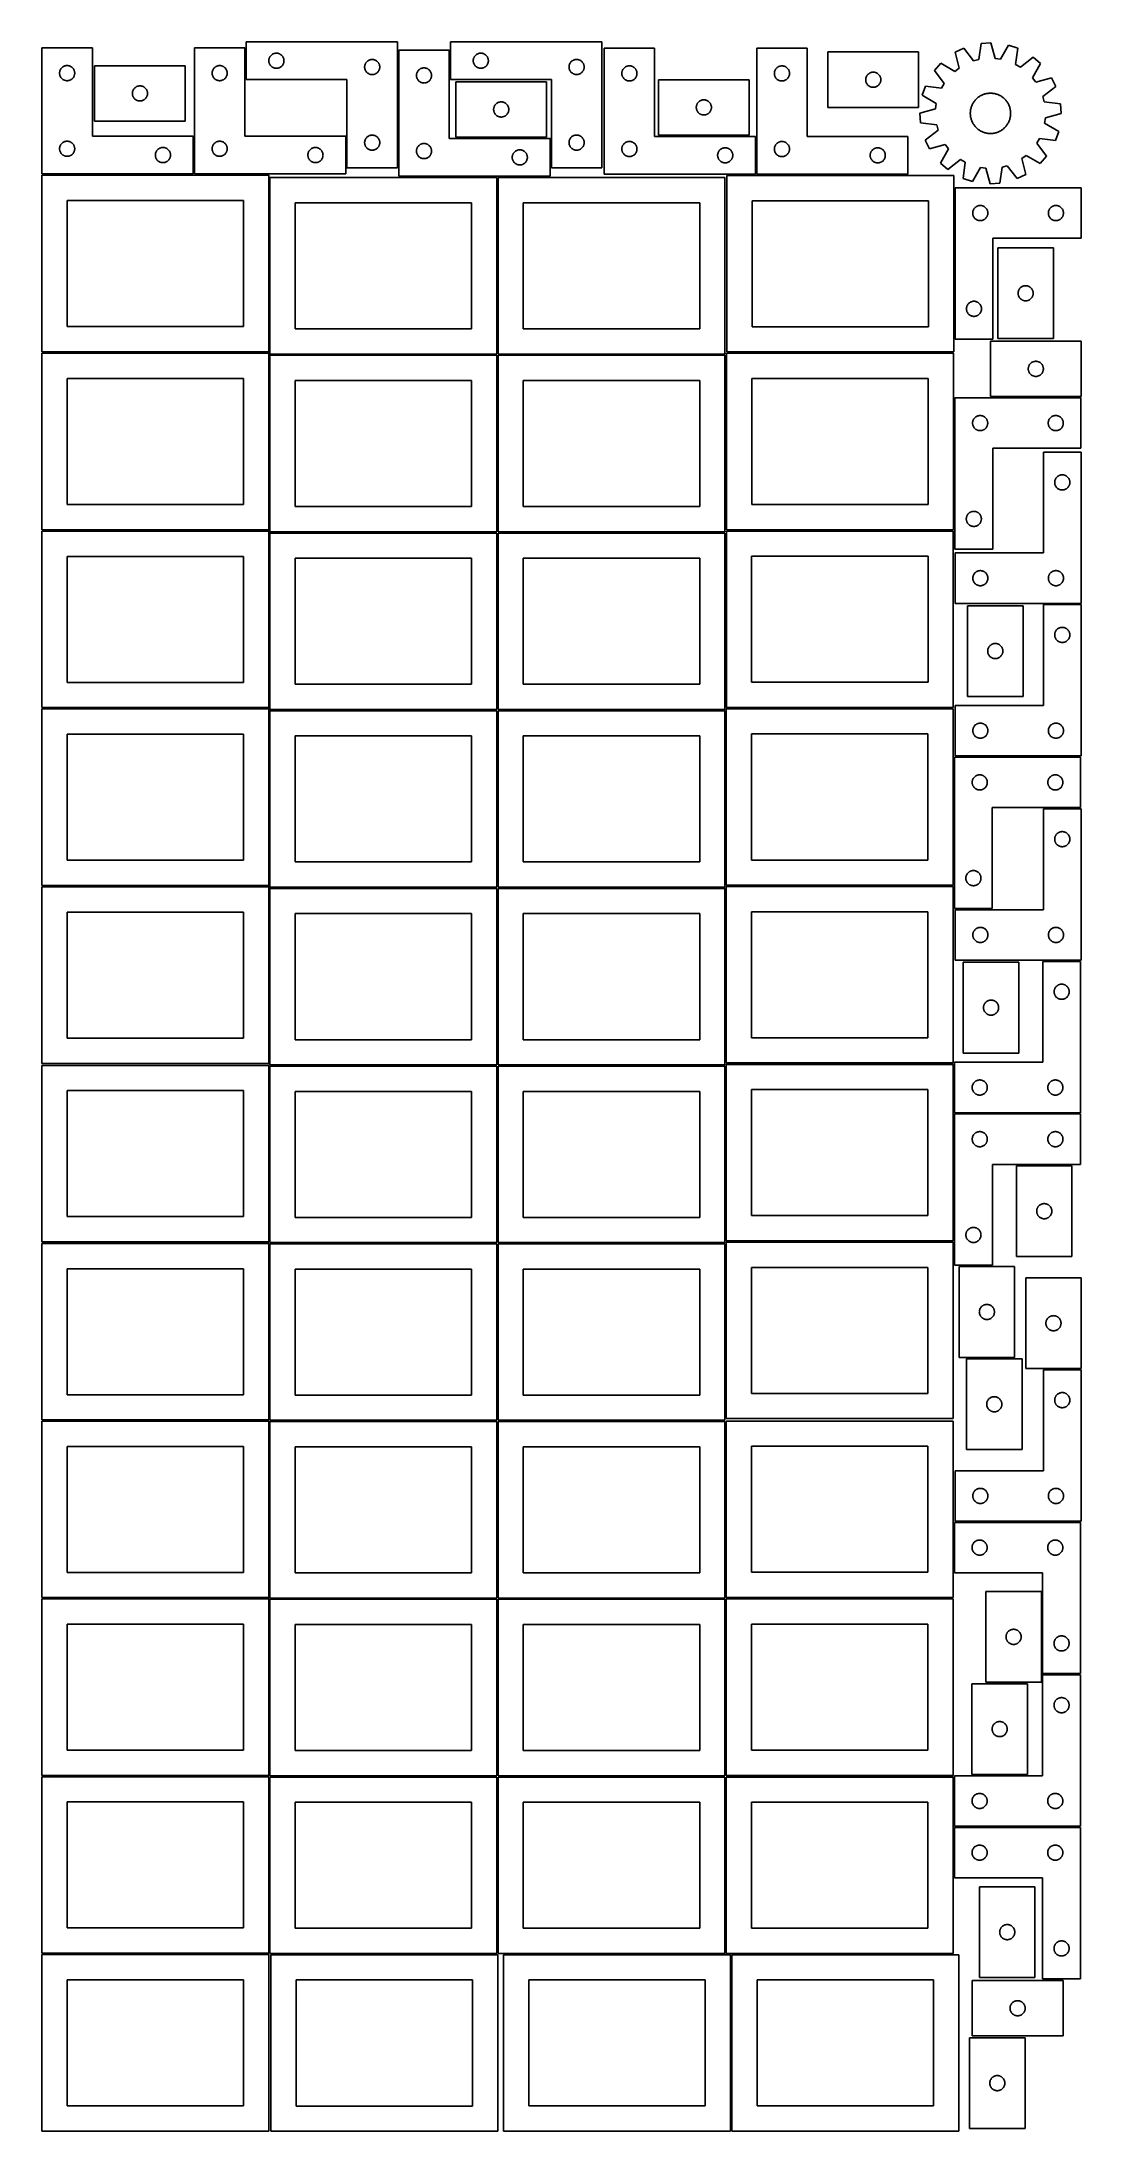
# Model space of a CAD drawing. Header units: millimetres. Extents: x 7 to 1243, y 7 to 2493.
import ezdxf

# ---------------------------------------------------------------- set-up
doc = ezdxf.new("R2010")
doc.units = ezdxf.units.MM
doc.layers.add('CUT', color=7, linetype='CONTINUOUS', true_color=0x000000)

msp = doc.modelspace()

# ---------------------------------------------------------------- linework, layer by layer
at = {"layer": 'CUT'}
for p, q in [((429.700466, 2493.29398), (249.700466, 2493.29398)), ((249.700466, 2493.29398), (249.700466, 2448.29398)), ((429.700466, 2343.29398), (429.700466, 2493.29398)), ((672.959438, 2493.34232), (492.959438, 2493.34232)), ((492.959438, 2493.34232), (492.959438, 2448.34232)), ((672.959438, 2343.34232), (672.959438, 2493.34232)), ((1124.320776, 2491.42011), (1121.717886, 2472.219397)), ((1135.832639, 2492.170098), (1124.320776, 2491.42011)), ((1140.904772, 2473.469406), (1135.832639, 2492.170098)), ((1157.031814, 2489.370705), (1147.279262, 2472.627642)), ((1167.954396, 2485.658204), (1157.031814, 2489.370705)), ((66.665374, 2486.018098), (6.665374, 2486.018098)), ((6.665374, 2486.018098), (6.665374, 2336.018098)), ((29.898816, 2461.95221), (30.301413, 2462.382059)), ((30.301413, 2462.382059), (30.731261, 2462.784656)), ((30.731261, 2462.784656), (31.186521, 2463.158278)), ((31.186521, 2463.158278), (31.665242, 2463.501324)), ((31.665242, 2463.501324), (32.165374, 2463.812326)), ((32.165374, 2463.812326), (32.684776, 2464.089952)), ((32.684776, 2464.089952), (33.221223, 2464.333014)), ((33.221223, 2464.333014), (33.772419, 2464.540469)), ((33.772419, 2464.540469), (34.336002, 2464.71143)), ((34.336002, 2464.71143), (34.909561, 2464.845165)), ((34.909561, 2464.845165), (35.490638, 2464.941102)), ((35.490638, 2464.941102), (36.076746, 2464.998828)), ((36.076746, 2464.998828), (36.665374, 2465.018098)), ((36.665374, 2465.018098), (37.254002, 2464.998828)), ((37.254002, 2464.998828), (37.84011, 2464.941102)), ((37.84011, 2464.941102), (38.421187, 2464.845165)), ((38.421187, 2464.845165), (38.994745, 2464.71143)), ((38.994745, 2464.71143), (39.558329, 2464.540469)), ((39.558329, 2464.540469), (40.109525, 2464.333014)), ((40.109525, 2464.333014), (40.645972, 2464.089952)), ((40.645972, 2464.089952), (41.165374, 2463.812326)), ((41.165374, 2463.812326), (41.665506, 2463.501324)), ((41.665506, 2463.501324), (42.144227, 2463.158278)), ((42.144227, 2463.158278), (42.599486, 2462.784656)), ((42.599486, 2462.784656), (43.029335, 2462.382059)), ((43.029335, 2462.382059), (43.431932, 2461.95221)), ((66.665374, 2381.018098), (66.665374, 2486.018098)), ((177.337859, 2464.885774), (69.337859, 2464.885774)), ((69.337859, 2464.885774), (69.337859, 2398.885774)), ((177.337859, 2398.885774), (177.337859, 2464.885774)), ((248.184661, 2486.021516), (188.184661, 2486.021516)), ((188.184661, 2486.021516), (188.184661, 2336.021516)), ((211.418103, 2461.955628), (211.8207, 2462.385477)), ((211.8207, 2462.385477), (212.250549, 2462.788074)), ((212.250549, 2462.788074), (212.705808, 2463.161696)), ((212.705808, 2463.161696), (213.184529, 2463.504742)), ((213.184529, 2463.504742), (213.684661, 2463.815744)), ((213.684661, 2463.815744), (214.204063, 2464.09337)), ((214.204063, 2464.09337), (214.74051, 2464.336432)), ((214.74051, 2464.336432), (215.291706, 2464.543887)), ((215.291706, 2464.543887), (215.85529, 2464.714848)), ((215.85529, 2464.714848), (216.428848, 2464.848583)), ((216.428848, 2464.848583), (217.009925, 2464.944519)), ((217.009925, 2464.944519), (217.596033, 2465.002246)), ((217.596033, 2465.002246), (218.184661, 2465.021516)), ((218.184661, 2465.021516), (218.773289, 2465.002246)), ((218.773289, 2465.002246), (219.359397, 2464.944519)), ((219.359397, 2464.944519), (219.940474, 2464.848583)), ((219.940474, 2464.848583), (220.514032, 2464.714848)), ((220.514032, 2464.714848), (221.077616, 2464.543887)), ((221.077616, 2464.543887), (221.628812, 2464.336432)), ((221.628812, 2464.336432), (222.165259, 2464.09337)), ((222.165259, 2464.09337), (222.684661, 2463.815744)), ((222.684661, 2463.815744), (223.184793, 2463.504742)), ((223.184793, 2463.504742), (223.663514, 2463.161696)), ((223.663514, 2463.161696), (224.118773, 2462.788074)), ((224.118773, 2462.788074), (224.548622, 2462.385477)), ((224.548622, 2462.385477), (224.951219, 2461.955628)), ((248.184661, 2381.021516), (248.184661, 2486.021516)), ((276.700466, 2470.79398), (276.719736, 2471.382608)), ((276.719736, 2470.205352), (276.700466, 2470.79398)), ((276.719736, 2471.382608), (276.777462, 2471.968716)), ((276.777462, 2469.619244), (276.719736, 2470.205352)), ((276.777462, 2471.968716), (276.873398, 2472.549793)), ((276.873398, 2469.038167), (276.777462, 2469.619244)), ((276.873398, 2472.549793), (277.007134, 2473.123352)), ((277.007134, 2468.464609), (276.873398, 2469.038167)), ((277.007134, 2473.123352), (277.178095, 2473.686935)), ((277.178095, 2467.901025), (277.007134, 2468.464609)), ((277.178095, 2473.686935), (277.38555, 2474.238131)), ((277.38555, 2467.349829), (277.178095, 2467.901025)), ((277.38555, 2474.238131), (277.628611, 2474.774578)), ((277.628611, 2466.813382), (277.38555, 2467.349829)), ((277.628611, 2474.774578), (277.906237, 2475.29398)), ((277.906237, 2466.29398), (277.628611, 2466.813382)), ((277.906237, 2475.29398), (278.217239, 2475.794112)), ((278.217239, 2465.793848), (277.906237, 2466.29398)), ((278.217239, 2475.794112), (278.560286, 2476.272833)), ((278.560286, 2465.315127), (278.217239, 2465.793848)), ((278.560286, 2476.272833), (278.933908, 2476.728093)), ((278.933908, 2464.859868), (278.560286, 2465.315127)), ((278.933908, 2476.728093), (279.336505, 2477.157941)), ((279.336505, 2464.430019), (278.933908, 2464.859868)), ((279.336505, 2477.157941), (279.766354, 2477.560538)), ((279.766354, 2464.027422), (279.336505, 2464.430019)), ((279.766354, 2477.560538), (280.221613, 2477.93416)), ((280.221613, 2463.6538), (279.766354, 2464.027422)), ((280.221613, 2477.93416), (280.700334, 2478.277207)), ((280.700334, 2463.310754), (280.221613, 2463.6538)), ((280.700334, 2478.277207), (281.200466, 2478.588209)), ((281.200466, 2462.999752), (280.700334, 2463.310754)), ((281.200466, 2478.588209), (281.719868, 2478.865835)), ((281.719868, 2462.722126), (281.200466, 2462.999752)), ((281.719868, 2478.865835), (282.256315, 2479.108896)), ((282.256315, 2462.479064), (281.719868, 2462.722126)), ((282.256315, 2479.108896), (282.807511, 2479.316351)), ((282.807511, 2462.271609), (282.256315, 2462.479064)), ((282.807511, 2479.316351), (283.371095, 2479.487313)), ((283.371095, 2462.100648), (282.807511, 2462.271609)), ((283.371095, 2479.487313), (283.944653, 2479.621048)), ((283.944653, 2461.966913), (283.371095, 2462.100648)), ((283.944653, 2479.621048), (284.52573, 2479.716984)), ((284.52573, 2461.870976), (283.944653, 2461.966913)), ((284.52573, 2479.716984), (285.111838, 2479.774711)), ((285.111838, 2479.774711), (285.700466, 2479.79398)), ((285.700466, 2479.79398), (286.289094, 2479.774711)), ((286.289094, 2479.774711), (286.875202, 2479.716984)), ((286.875202, 2479.716984), (287.456279, 2479.621048)), ((287.456279, 2461.966913), (286.875202, 2461.870976)), ((287.456279, 2479.621048), (288.029837, 2479.487313)), ((288.029837, 2462.100648), (287.456279, 2461.966913)), ((288.029837, 2479.487313), (288.593421, 2479.316351)), ((288.593421, 2462.271609), (288.029837, 2462.100648)), ((288.593421, 2479.316351), (289.144617, 2479.108896)), ((289.144617, 2462.479064), (288.593421, 2462.271609)), ((289.144617, 2479.108896), (289.681064, 2478.865835)), ((289.681064, 2462.722126), (289.144617, 2462.479064)), ((289.681064, 2478.865835), (290.200466, 2478.588209)), ((290.200466, 2462.999752), (289.681064, 2462.722126)), ((290.200466, 2478.588209), (290.700598, 2478.277207)), ((290.700598, 2463.310754), (290.200466, 2462.999752)), ((290.700598, 2478.277207), (291.179319, 2477.93416)), ((291.179319, 2463.6538), (290.700598, 2463.310754)), ((291.179319, 2477.93416), (291.634578, 2477.560538)), ((291.634578, 2464.027422), (291.179319, 2463.6538)), ((291.634578, 2477.560538), (292.064427, 2477.157941)), ((292.064427, 2464.430019), (291.634578, 2464.027422)), ((292.064427, 2477.157941), (292.467024, 2476.728093)), ((292.467024, 2464.859868), (292.064427, 2464.430019)), ((292.467024, 2476.728093), (292.840646, 2476.272833)), ((292.840646, 2465.315127), (292.467024, 2464.859868)), ((292.840646, 2476.272833), (293.183692, 2475.794112)), ((293.183692, 2465.793848), (292.840646, 2465.315127)), ((293.183692, 2475.794112), (293.494695, 2475.29398)), ((293.494695, 2466.29398), (293.183692, 2465.793848)), ((293.494695, 2475.29398), (293.772321, 2474.774578)), ((293.772321, 2466.813382), (293.494695, 2466.29398)), ((293.772321, 2474.774578), (294.015382, 2474.238131)), ((294.015382, 2467.349829), (293.772321, 2466.813382)), ((294.015382, 2474.238131), (294.222837, 2473.686935)), ((294.222837, 2467.901025), (294.015382, 2467.349829)), ((294.222837, 2473.686935), (294.393798, 2473.123352)), ((294.393798, 2468.464609), (294.222837, 2467.901025)), ((294.393798, 2473.123352), (294.527533, 2472.549793)), ((294.527533, 2469.038167), (294.393798, 2468.464609)), ((294.527533, 2472.549793), (294.62347, 2471.968716)), ((294.62347, 2469.619244), (294.527533, 2469.038167)), ((294.62347, 2471.968716), (294.681196, 2471.382608)), ((294.681196, 2470.205352), (294.62347, 2469.619244)), ((294.681196, 2471.382608), (294.700466, 2470.79398)), ((294.700466, 2470.79398), (294.681196, 2470.205352)), ((390.700466, 2463.29398), (390.719736, 2463.882608)), ((390.719736, 2462.705352), (390.700466, 2463.29398)), ((390.719736, 2463.882608), (390.777462, 2464.468716)), ((390.777462, 2462.119244), (390.719736, 2462.705352)), ((390.777462, 2464.468716), (390.873398, 2465.049793)), ((390.873398, 2461.538167), (390.777462, 2462.119244)), ((390.873398, 2465.049793), (391.007134, 2465.623352)), ((391.007134, 2465.623352), (391.178095, 2466.186935)), ((391.178095, 2466.186935), (391.38555, 2466.738131)), ((391.38555, 2466.738131), (391.628611, 2467.274578)), ((391.628611, 2467.274578), (391.906237, 2467.79398)), ((391.906237, 2467.79398), (392.217239, 2468.294112)), ((392.217239, 2468.294112), (392.560286, 2468.772833)), ((392.560286, 2468.772833), (392.933908, 2469.228093)), ((392.933908, 2469.228093), (393.336505, 2469.657941)), ((393.336505, 2469.657941), (393.766354, 2470.060538)), ((393.766354, 2470.060538), (394.221613, 2470.43416)), ((394.221613, 2470.43416), (394.700334, 2470.777207)), ((394.700334, 2470.777207), (395.200466, 2471.088209)), ((395.200466, 2471.088209), (395.719868, 2471.365835)), ((395.719868, 2471.365835), (396.256315, 2471.608896)), ((396.256315, 2471.608896), (396.807511, 2471.816351)), ((396.807511, 2471.816351), (397.371095, 2471.987313)), ((397.371095, 2471.987313), (397.944653, 2472.121048)), ((397.944653, 2472.121048), (398.52573, 2472.216984)), ((398.52573, 2472.216984), (399.111838, 2472.274711)), ((399.111838, 2472.274711), (399.700466, 2472.29398)), ((399.700466, 2472.29398), (400.289094, 2472.274711)), ((400.289094, 2472.274711), (400.875202, 2472.216984)), ((400.875202, 2472.216984), (401.456279, 2472.121048)), ((401.456279, 2472.121048), (402.029837, 2471.987313)), ((402.029837, 2471.987313), (402.593421, 2471.816351)), ((402.593421, 2471.816351), (403.144617, 2471.608896)), ((403.144617, 2471.608896), (403.681064, 2471.365835)), ((403.681064, 2471.365835), (404.200466, 2471.088209)), ((404.200466, 2471.088209), (404.700598, 2470.777207)), ((404.700598, 2470.777207), (405.179319, 2470.43416)), ((405.179319, 2470.43416), (405.634578, 2470.060538)), ((405.634578, 2470.060538), (406.064427, 2469.657941)), ((406.064427, 2469.657941), (406.467024, 2469.228093)), ((406.467024, 2469.228093), (406.840646, 2468.772833)), ((406.840646, 2468.772833), (407.183692, 2468.294112)), ((407.183692, 2468.294112), (407.494695, 2467.79398)), ((407.494695, 2467.79398), (407.772321, 2467.274578)), ((407.772321, 2467.274578), (408.015382, 2466.738131)), ((408.015382, 2466.738131), (408.222837, 2466.186935)), ((408.222837, 2466.186935), (408.393798, 2465.623352)), ((408.393798, 2465.623352), (408.527533, 2465.049793)), ((408.527533, 2465.049793), (408.62347, 2464.468716)), ((408.62347, 2462.119244), (408.527533, 2461.538167)), ((408.62347, 2464.468716), (408.681196, 2463.882608)), ((408.681196, 2462.705352), (408.62347, 2462.119244)), ((408.681196, 2463.882608), (408.700466, 2463.29398)), ((408.700466, 2463.29398), (408.681196, 2462.705352)), ((491.381621, 2483.280549), (431.381621, 2483.280549)), ((431.381621, 2483.280549), (431.381621, 2333.280549)), ((458.488666, 2461.80292), (459.05225, 2461.973881)), ((459.05225, 2461.973881), (459.625808, 2462.107616)), ((459.625808, 2462.107616), (460.206886, 2462.203553)), ((460.206886, 2462.203553), (460.792993, 2462.261279)), ((460.792993, 2462.261279), (461.381621, 2462.280549)), ((461.381621, 2462.280549), (461.97025, 2462.261279)), ((461.97025, 2462.261279), (462.556357, 2462.203553)), ((462.556357, 2462.203553), (463.137434, 2462.107616)), ((463.137434, 2462.107616), (463.710993, 2461.973881)), ((463.710993, 2461.973881), (464.274577, 2461.80292)), ((491.381621, 2378.280549), (491.381621, 2483.280549)), ((519.959438, 2470.84232), (519.978708, 2471.430948)), ((519.978708, 2470.253692), (519.959438, 2470.84232)), ((519.978708, 2471.430948), (520.036434, 2472.017056)), ((520.036434, 2469.667584), (519.978708, 2470.253692)), ((520.036434, 2472.017056), (520.132371, 2472.598133)), ((520.132371, 2469.086507), (520.036434, 2469.667584)), ((520.132371, 2472.598133), (520.266106, 2473.171691)), ((520.266106, 2468.512949), (520.132371, 2469.086507)), ((520.266106, 2473.171691), (520.437067, 2473.735275)), ((520.437067, 2467.949365), (520.266106, 2468.512949)), ((520.437067, 2473.735275), (520.644522, 2474.286471)), ((520.644522, 2467.398169), (520.437067, 2467.949365)), ((520.644522, 2474.286471), (520.887583, 2474.822918)), ((520.887583, 2466.861722), (520.644522, 2467.398169)), ((520.887583, 2474.822918), (521.165209, 2475.34232)), ((521.165209, 2466.34232), (520.887583, 2466.861722)), ((521.165209, 2475.34232), (521.476212, 2475.842452)), ((521.476212, 2465.842188), (521.165209, 2466.34232)), ((521.476212, 2475.842452), (521.819258, 2476.321173)), ((521.819258, 2465.363467), (521.476212, 2465.842188)), ((521.819258, 2476.321173), (522.19288, 2476.776432)), ((522.19288, 2464.908208), (521.819258, 2465.363467)), ((522.19288, 2476.776432), (522.595477, 2477.206281)), ((522.595477, 2464.478359), (522.19288, 2464.908208)), ((522.595477, 2477.206281), (523.025326, 2477.608878)), ((523.025326, 2464.075762), (522.595477, 2464.478359)), ((523.025326, 2477.608878), (523.480585, 2477.9825)), ((523.480585, 2463.70214), (523.025326, 2464.075762)), ((523.480585, 2477.9825), (523.959306, 2478.325547)), ((523.959306, 2463.359094), (523.480585, 2463.70214)), ((523.959306, 2478.325547), (524.459438, 2478.636549)), ((524.459438, 2463.048091), (523.959306, 2463.359094)), ((524.459438, 2478.636549), (524.97884, 2478.914175)), ((524.97884, 2462.770465), (524.459438, 2463.048091)), ((524.97884, 2478.914175), (525.515287, 2479.157236)), ((525.515287, 2462.527404), (524.97884, 2462.770465)), ((525.515287, 2479.157236), (526.066483, 2479.364691)), ((526.066483, 2462.319949), (525.515287, 2462.527404)), ((526.066483, 2479.364691), (526.630067, 2479.535652)), ((526.630067, 2462.148988), (526.066483, 2462.319949)), ((526.630067, 2479.535652), (527.203625, 2479.669388)), ((527.203625, 2462.015253), (526.630067, 2462.148988)), ((527.203625, 2479.669388), (527.784702, 2479.765324)), ((527.784702, 2461.919316), (527.203625, 2462.015253)), ((527.784702, 2479.765324), (528.37081, 2479.82305)), ((528.37081, 2479.82305), (528.959438, 2479.84232)), ((528.959438, 2479.84232), (529.548066, 2479.82305)), ((529.548066, 2479.82305), (530.134174, 2479.765324)), ((530.134174, 2479.765324), (530.715251, 2479.669388)), ((530.715251, 2462.015253), (530.134174, 2461.919316)), ((530.715251, 2479.669388), (531.28881, 2479.535652)), ((531.28881, 2462.148988), (530.715251, 2462.015253)), ((531.28881, 2479.535652), (531.852393, 2479.364691)), ((531.852393, 2462.319949), (531.28881, 2462.148988)), ((531.852393, 2479.364691), (532.403589, 2479.157236)), ((532.403589, 2462.527404), (531.852393, 2462.319949)), ((532.403589, 2479.157236), (532.940036, 2478.914175)), ((532.940036, 2462.770465), (532.403589, 2462.527404)), ((532.940036, 2478.914175), (533.459438, 2478.636549)), ((533.459438, 2463.048091), (532.940036, 2462.770465)), ((533.459438, 2478.636549), (533.95957, 2478.325547)), ((533.95957, 2463.359094), (533.459438, 2463.048091)), ((533.95957, 2478.325547), (534.438291, 2477.9825)), ((534.438291, 2463.70214), (533.95957, 2463.359094)), ((534.438291, 2477.9825), (534.89355, 2477.608878)), ((534.89355, 2464.075762), (534.438291, 2463.70214)), ((534.89355, 2477.608878), (535.323399, 2477.206281)), ((535.323399, 2464.478359), (534.89355, 2464.075762)), ((535.323399, 2477.206281), (535.725996, 2476.776432)), ((535.725996, 2464.908208), (535.323399, 2464.478359)), ((535.725996, 2476.776432), (536.099618, 2476.321173)), ((536.099618, 2465.363467), (535.725996, 2464.908208)), ((536.099618, 2476.321173), (536.442665, 2475.842452)), ((536.442665, 2465.842188), (536.099618, 2465.363467)), ((536.442665, 2475.842452), (536.753667, 2475.34232)), ((536.753667, 2466.34232), (536.442665, 2465.842188)), ((536.753667, 2475.34232), (537.031293, 2474.822918)), ((537.031293, 2466.861722), (536.753667, 2466.34232)), ((537.031293, 2474.822918), (537.274354, 2474.286471)), ((537.274354, 2467.398169), (537.031293, 2466.861722)), ((537.274354, 2474.286471), (537.481809, 2473.735275)), ((537.481809, 2467.949365), (537.274354, 2467.398169)), ((537.481809, 2473.735275), (537.652771, 2473.171691)), ((537.652771, 2468.512949), (537.481809, 2467.949365)), ((537.652771, 2473.171691), (537.786506, 2472.598133)), ((537.786506, 2469.086507), (537.652771, 2468.512949)), ((537.786506, 2472.598133), (537.882442, 2472.017056)), ((537.882442, 2469.667584), (537.786506, 2469.086507)), ((537.882442, 2472.017056), (537.940168, 2471.430948)), ((537.940168, 2470.253692), (537.882442, 2469.667584)), ((537.940168, 2471.430948), (537.959438, 2470.84232)), ((537.959438, 2470.84232), (537.940168, 2470.253692)), ((633.959438, 2463.34232), (633.978708, 2463.930948)), ((633.978708, 2462.753692), (633.959438, 2463.34232)), ((633.978708, 2463.930948), (634.036434, 2464.517056)), ((634.036434, 2462.167584), (633.978708, 2462.753692)), ((634.036434, 2464.517056), (634.132371, 2465.098133)), ((634.132371, 2461.586507), (634.036434, 2462.167584)), ((634.132371, 2465.098133), (634.266106, 2465.671691)), ((634.266106, 2465.671691), (634.437067, 2466.235275)), ((634.437067, 2466.235275), (634.644522, 2466.786471)), ((634.644522, 2466.786471), (634.887583, 2467.322918)), ((634.887583, 2467.322918), (635.165209, 2467.84232)), ((635.165209, 2467.84232), (635.476212, 2468.342452)), ((635.476212, 2468.342452), (635.819258, 2468.821173)), ((635.819258, 2468.821173), (636.19288, 2469.276432)), ((636.19288, 2469.276432), (636.595477, 2469.706281)), ((636.595477, 2469.706281), (637.025326, 2470.108878)), ((637.025326, 2470.108878), (637.480585, 2470.4825)), ((637.480585, 2470.4825), (637.959306, 2470.825547)), ((637.959306, 2470.825547), (638.459438, 2471.136549)), ((638.459438, 2471.136549), (638.97884, 2471.414175)), ((638.97884, 2471.414175), (639.515287, 2471.657236)), ((639.515287, 2471.657236), (640.066483, 2471.864691)), ((640.066483, 2471.864691), (640.630067, 2472.035652)), ((640.630067, 2472.035652), (641.203625, 2472.169388)), ((641.203625, 2472.169388), (641.784702, 2472.265324)), ((641.784702, 2472.265324), (642.37081, 2472.32305)), ((642.37081, 2472.32305), (642.959438, 2472.34232)), ((642.959438, 2472.34232), (643.548066, 2472.32305)), ((643.548066, 2472.32305), (644.134174, 2472.265324)), ((644.134174, 2472.265324), (644.715251, 2472.169388)), ((644.715251, 2472.169388), (645.28881, 2472.035652)), ((645.28881, 2472.035652), (645.852393, 2471.864691)), ((645.852393, 2471.864691), (646.403589, 2471.657236)), ((646.403589, 2471.657236), (646.940036, 2471.414175)), ((646.940036, 2471.414175), (647.459438, 2471.136549)), ((647.459438, 2471.136549), (647.95957, 2470.825547)), ((647.95957, 2470.825547), (648.438291, 2470.4825)), ((648.438291, 2470.4825), (648.89355, 2470.108878)), ((648.89355, 2470.108878), (649.323399, 2469.706281)), ((649.323399, 2469.706281), (649.725996, 2469.276432)), ((649.725996, 2469.276432), (650.099618, 2468.821173)), ((650.099618, 2468.821173), (650.442665, 2468.342452)), ((650.442665, 2468.342452), (650.753667, 2467.84232)), ((650.753667, 2467.84232), (651.031293, 2467.322918)), ((651.031293, 2467.322918), (651.274354, 2466.786471)), ((651.274354, 2466.786471), (651.481809, 2466.235275)), ((651.481809, 2466.235275), (651.652771, 2465.671691)), ((651.652771, 2465.671691), (651.786506, 2465.098133)), ((651.786506, 2465.098133), (651.882442, 2464.517056)), ((651.882442, 2462.167584), (651.786506, 2461.586507)), ((651.882442, 2464.517056), (651.940168, 2463.930948)), ((651.940168, 2462.753692), (651.882442, 2462.167584)), ((651.940168, 2463.930948), (651.959438, 2463.34232)), ((651.959438, 2463.34232), (651.940168, 2462.753692)), ((735.804412, 2485.729035), (675.804412, 2485.729035)), ((675.804412, 2485.729035), (675.804412, 2335.729035)), ((699.037854, 2461.663148), (699.440451, 2462.092996)), ((699.440451, 2462.092996), (699.8703, 2462.495594)), ((699.8703, 2462.495594), (700.325559, 2462.869215)), ((700.325559, 2462.869215), (700.80428, 2463.212262)), ((700.80428, 2463.212262), (701.304412, 2463.523264)), ((701.304412, 2463.523264), (701.823814, 2463.80089)), ((701.823814, 2463.80089), (702.360261, 2464.043951)), ((702.360261, 2464.043951), (702.911457, 2464.251406)), ((702.911457, 2464.251406), (703.47504, 2464.422368)), ((703.47504, 2464.422368), (704.048599, 2464.556103)), ((704.048599, 2464.556103), (704.629676, 2464.652039)), ((704.629676, 2464.652039), (705.215784, 2464.709766)), ((705.215784, 2464.709766), (705.804412, 2464.729035)), ((705.804412, 2464.729035), (706.39304, 2464.709766)), ((706.39304, 2464.709766), (706.979148, 2464.652039)), ((706.979148, 2464.652039), (707.560225, 2464.556103)), ((707.560225, 2464.556103), (708.133783, 2464.422368)), ((708.133783, 2464.422368), (708.697367, 2464.251406)), ((708.697367, 2464.251406), (709.248563, 2464.043951)), ((709.248563, 2464.043951), (709.78501, 2463.80089)), ((709.78501, 2463.80089), (710.304412, 2463.523264)), ((710.304412, 2463.523264), (710.804544, 2463.212262)), ((710.804544, 2463.212262), (711.283265, 2462.869215)), ((711.283265, 2462.869215), (711.738524, 2462.495594)), ((711.738524, 2462.495594), (712.168373, 2462.092996)), ((712.168373, 2462.092996), (712.57097, 2461.663148)), ((735.804412, 2380.729035), (735.804412, 2485.729035)), ((917.333983, 2485.694611), (857.333983, 2485.694611)), ((857.333983, 2485.694611), (857.333983, 2335.694611)), ((880.567425, 2461.628724), (880.970022, 2462.058572)), ((880.970022, 2462.058572), (881.399871, 2462.46117)), ((881.399871, 2462.46117), (881.855131, 2462.834791)), ((881.855131, 2462.834791), (882.333851, 2463.177838)), ((882.333851, 2463.177838), (882.833983, 2463.48884)), ((882.833983, 2463.48884), (883.353385, 2463.766466)), ((883.353385, 2463.766466), (883.889833, 2464.009527)), ((883.889833, 2464.009527), (884.441028, 2464.216983)), ((884.441028, 2464.216983), (885.004612, 2464.387944)), ((885.004612, 2464.387944), (885.578171, 2464.521679)), ((885.578171, 2464.521679), (886.159248, 2464.617615)), ((886.159248, 2464.617615), (886.745355, 2464.675342)), ((886.745355, 2464.675342), (887.333983, 2464.694611)), ((887.333983, 2464.694611), (887.922612, 2464.675342)), ((887.922612, 2464.675342), (888.508719, 2464.617615)), ((888.508719, 2464.617615), (889.089796, 2464.521679)), ((889.089796, 2464.521679), (889.663355, 2464.387944)), ((889.663355, 2464.387944), (890.226939, 2464.216983)), ((890.226939, 2464.216983), (890.778134, 2464.009527)), ((890.778134, 2464.009527), (891.314582, 2463.766466)), ((891.314582, 2463.766466), (891.833983, 2463.48884)), ((891.833983, 2463.48884), (892.334116, 2463.177838)), ((892.334116, 2463.177838), (892.812836, 2462.834791)), ((892.812836, 2462.834791), (893.268096, 2462.46117)), ((893.268096, 2462.46117), (893.697944, 2462.058572)), ((893.697944, 2462.058572), (894.100542, 2461.628724)), ((917.333983, 2380.694611), (917.333983, 2485.694611)), ((1050.030881, 2481.207066), (942.030881, 2481.207066)), ((942.030881, 2481.207066), (942.030881, 2415.207066)), ((1050.030881, 2415.207066), (1050.030881, 2481.207066)), ((1076.345895, 2467.784932), (1068.7361, 2459.114494)), ((1093.155821, 2458.148085), (1076.345895, 2467.784932)), ((1098.258483, 2462.060313), (1093.155821, 2458.148085)), ((1103.664011, 2485.893839), (1093.315445, 2480.795542)), ((1093.315445, 2480.795542), (1098.258483, 2462.060313)), ((1115.506496, 2470.557674), (1103.664011, 2485.893839)), ((1121.717886, 2472.219397), (1115.506496, 2470.557674)), ((1147.279262, 2472.627642), (1140.904772, 2473.469406)), ((1165.483991, 2466.439996), (1167.954396, 2485.658204)), ((1171.051123, 2463.222896), (1165.483991, 2466.439996)), ((1186.468598, 2474.959329), (1171.051123, 2463.222896)), ((1185.50219, 2450.539609), (1195.139036, 2467.349534)), ((1195.139036, 2467.349534), (1186.468598, 2474.959329)), ((27.665374, 2456.018098), (27.684644, 2456.606726)), ((27.684644, 2455.42947), (27.665374, 2456.018098)), ((27.684644, 2456.606726), (27.74237, 2457.192833)), ((27.74237, 2454.843362), (27.684644, 2455.42947)), ((27.74237, 2457.192833), (27.838306, 2457.773911)), ((27.838306, 2454.262285), (27.74237, 2454.843362)), ((27.838306, 2457.773911), (27.972041, 2458.347469)), ((27.972041, 2453.688726), (27.838306, 2454.262285)), ((27.972041, 2458.347469), (28.143003, 2458.911053)), ((28.143003, 2453.125143), (27.972041, 2453.688726)), ((28.143003, 2458.911053), (28.350458, 2459.462249)), ((28.350458, 2452.573947), (28.143003, 2453.125143)), ((28.350458, 2459.462249), (28.593519, 2459.998696)), ((28.593519, 2452.0375), (28.350458, 2452.573947)), ((28.593519, 2459.998696), (28.871145, 2460.518098)), ((28.871145, 2451.518098), (28.593519, 2452.0375)), ((28.871145, 2460.518098), (29.182147, 2461.01823)), ((29.182147, 2451.017966), (28.871145, 2451.518098)), ((29.182147, 2461.01823), (29.525194, 2461.496951)), ((29.525194, 2450.539245), (29.182147, 2451.017966)), ((29.525194, 2461.496951), (29.898816, 2461.95221)), ((29.898816, 2450.083985), (29.525194, 2450.539245)), ((30.301413, 2449.654137), (29.898816, 2450.083985)), ((30.731261, 2449.251539), (30.301413, 2449.654137)), ((31.186521, 2448.877918), (30.731261, 2449.251539)), ((31.665242, 2448.534871), (31.186521, 2448.877918)), ((32.165374, 2448.223869), (31.665242, 2448.534871)), ((32.684776, 2447.946243), (32.165374, 2448.223869)), ((33.221223, 2447.703182), (32.684776, 2447.946243)), ((33.772419, 2447.495727), (33.221223, 2447.703182)), ((34.336002, 2447.324765), (33.772419, 2447.495727)), ((34.909561, 2447.19103), (34.336002, 2447.324765)), ((35.490638, 2447.095094), (34.909561, 2447.19103)), ((36.076746, 2447.037367), (35.490638, 2447.095094)), ((36.665374, 2447.018098), (36.076746, 2447.037367)), ((37.254002, 2447.037367), (36.665374, 2447.018098)), ((37.84011, 2447.095094), (37.254002, 2447.037367)), ((38.421187, 2447.19103), (37.84011, 2447.095094)), ((38.994745, 2447.324765), (38.421187, 2447.19103)), ((39.558329, 2447.495727), (38.994745, 2447.324765)), ((40.109525, 2447.703182), (39.558329, 2447.495727)), ((40.645972, 2447.946243), (40.109525, 2447.703182)), ((41.165374, 2448.223869), (40.645972, 2447.946243)), ((41.665506, 2448.534871), (41.165374, 2448.223869)), ((42.144227, 2448.877918), (41.665506, 2448.534871)), ((42.599486, 2449.251539), (42.144227, 2448.877918)), ((43.029335, 2449.654137), (42.599486, 2449.251539)), ((43.431932, 2450.083985), (43.029335, 2449.654137)), ((43.431932, 2461.95221), (43.805554, 2461.496951)), ((43.805554, 2450.539245), (43.431932, 2450.083985)), ((43.805554, 2461.496951), (44.1486, 2461.01823)), ((44.1486, 2451.017966), (43.805554, 2450.539245)), ((44.1486, 2461.01823), (44.459602, 2460.518098)), ((44.459602, 2451.518098), (44.1486, 2451.017966)), ((44.459602, 2460.518098), (44.737228, 2459.998696)), ((44.737228, 2452.0375), (44.459602, 2451.518098)), ((44.737228, 2459.998696), (44.98029, 2459.462249)), ((44.98029, 2452.573947), (44.737228, 2452.0375)), ((44.98029, 2459.462249), (45.187745, 2458.911053)), ((45.187745, 2453.125143), (44.98029, 2452.573947)), ((45.187745, 2458.911053), (45.358706, 2458.347469)), ((45.358706, 2453.688726), (45.187745, 2453.125143)), ((45.358706, 2458.347469), (45.492441, 2457.773911)), ((45.492441, 2454.262285), (45.358706, 2453.688726)), ((45.492441, 2457.773911), (45.588378, 2457.192833)), ((45.588378, 2454.843362), (45.492441, 2454.262285)), ((45.588378, 2457.192833), (45.646104, 2456.606726)), ((45.646104, 2455.42947), (45.588378, 2454.843362)), ((45.646104, 2456.606726), (45.665374, 2456.018098)), ((45.665374, 2456.018098), (45.646104, 2455.42947)), ((115.854632, 2436.885906), (116.197679, 2437.364627)), ((116.197679, 2437.364627), (116.571301, 2437.819886)), ((116.571301, 2437.819886), (116.973898, 2438.249735)), ((116.973898, 2438.249735), (117.403747, 2438.652332)), ((117.403747, 2438.652332), (117.859006, 2439.025954)), ((117.859006, 2439.025954), (118.337727, 2439.369)), ((118.337727, 2439.369), (118.837859, 2439.680002)), ((118.837859, 2439.680002), (119.357261, 2439.957628)), ((119.357261, 2439.957628), (119.893708, 2440.200689)), ((119.893708, 2440.200689), (120.444904, 2440.408145)), ((120.444904, 2440.408145), (121.008487, 2440.579106)), ((121.008487, 2440.579106), (121.582046, 2440.712841)), ((121.582046, 2440.712841), (122.163123, 2440.808777)), ((122.163123, 2440.808777), (122.749231, 2440.866504)), ((122.749231, 2440.866504), (123.337859, 2440.885774)), ((123.337859, 2440.885774), (123.926487, 2440.866504)), ((123.926487, 2440.866504), (124.512595, 2440.808777)), ((124.512595, 2440.808777), (125.093672, 2440.712841)), ((125.093672, 2440.712841), (125.66723, 2440.579106)), ((125.66723, 2440.579106), (126.230814, 2440.408145)), ((126.230814, 2440.408145), (126.78201, 2440.200689)), ((126.78201, 2440.200689), (127.318457, 2439.957628)), ((127.318457, 2439.957628), (127.837859, 2439.680002)), ((127.837859, 2439.680002), (128.337991, 2439.369)), ((128.337991, 2439.369), (128.816712, 2439.025954)), ((128.816712, 2439.025954), (129.271971, 2438.652332)), ((129.271971, 2438.652332), (129.70182, 2438.249735)), ((129.70182, 2438.249735), (130.104417, 2437.819886)), ((130.104417, 2437.819886), (130.478039, 2437.364627)), ((130.478039, 2437.364627), (130.821085, 2436.885906)), ((209.184661, 2456.021516), (209.203931, 2456.610144)), ((209.203931, 2455.432888), (209.184661, 2456.021516)), ((209.203931, 2456.610144), (209.261657, 2457.196251)), ((209.261657, 2454.84678), (209.203931, 2455.432888)), ((209.261657, 2457.196251), (209.357593, 2457.777329)), ((209.357593, 2454.265703), (209.261657, 2454.84678)), ((209.357593, 2457.777329), (209.491328, 2458.350887)), ((209.491328, 2453.692144), (209.357593, 2454.265703)), ((209.491328, 2458.350887), (209.66229, 2458.914471)), ((209.66229, 2453.128561), (209.491328, 2453.692144)), ((209.66229, 2458.914471), (209.869745, 2459.465667)), ((209.869745, 2452.577365), (209.66229, 2453.128561)), ((209.869745, 2459.465667), (210.112806, 2460.002114)), ((210.112806, 2452.040918), (209.869745, 2452.577365)), ((210.112806, 2460.002114), (210.390432, 2460.521516)), ((210.390432, 2451.521516), (210.112806, 2452.040918)), ((210.390432, 2460.521516), (210.701434, 2461.021648)), ((210.701434, 2451.021384), (210.390432, 2451.521516)), ((210.701434, 2461.021648), (211.044481, 2461.500369)), ((211.044481, 2450.542663), (210.701434, 2451.021384)), ((211.044481, 2461.500369), (211.418103, 2461.955628)), ((211.418103, 2450.087403), (211.044481, 2450.542663)), ((211.8207, 2449.657555), (211.418103, 2450.087403)), ((212.250549, 2449.254957), (211.8207, 2449.657555)), ((212.705808, 2448.881336), (212.250549, 2449.254957)), ((213.184529, 2448.538289), (212.705808, 2448.881336)), ((213.684661, 2448.227287), (213.184529, 2448.538289)), ((214.204063, 2447.949661), (213.684661, 2448.227287)), ((214.74051, 2447.7066), (214.204063, 2447.949661)), ((215.291706, 2447.499145), (214.74051, 2447.7066)), ((215.85529, 2447.328183), (215.291706, 2447.499145)), ((216.428848, 2447.194448), (215.85529, 2447.328183)), ((217.009925, 2447.098512), (216.428848, 2447.194448)), ((217.596033, 2447.040785), (217.009925, 2447.098512)), ((218.184661, 2447.021516), (217.596033, 2447.040785)), ((218.773289, 2447.040785), (218.184661, 2447.021516)), ((219.359397, 2447.098512), (218.773289, 2447.040785)), ((219.940474, 2447.194448), (219.359397, 2447.098512)), ((220.514032, 2447.328183), (219.940474, 2447.194448)), ((221.077616, 2447.499145), (220.514032, 2447.328183)), ((221.628812, 2447.7066), (221.077616, 2447.499145)), ((222.165259, 2447.949661), (221.628812, 2447.7066)), ((222.684661, 2448.227287), (222.165259, 2447.949661)), ((223.184793, 2448.538289), (222.684661, 2448.227287)), ((223.663514, 2448.881336), (223.184793, 2448.538289)), ((224.118773, 2449.254957), (223.663514, 2448.881336)), ((224.548622, 2449.657555), (224.118773, 2449.254957)), ((224.951219, 2450.087403), (224.548622, 2449.657555)), ((224.951219, 2461.955628), (225.324841, 2461.500369)), ((225.324841, 2450.542663), (224.951219, 2450.087403)), ((225.324841, 2461.500369), (225.667887, 2461.021648)), ((225.667887, 2451.021384), (225.324841, 2450.542663)), ((225.667887, 2461.021648), (225.97889, 2460.521516)), ((225.97889, 2451.521516), (225.667887, 2451.021384)), ((225.97889, 2460.521516), (226.256516, 2460.002114)), ((226.256516, 2452.040918), (225.97889, 2451.521516)), ((226.256516, 2460.002114), (226.499577, 2459.465667)), ((226.499577, 2452.577365), (226.256516, 2452.040918)), ((226.499577, 2459.465667), (226.707032, 2458.914471)), ((226.707032, 2453.128561), (226.499577, 2452.577365)), ((226.707032, 2458.914471), (226.877993, 2458.350887)), ((226.877993, 2453.692144), (226.707032, 2453.128561)), ((226.877993, 2458.350887), (227.011728, 2457.777329)), ((227.011728, 2454.265703), (226.877993, 2453.692144)), ((227.011728, 2457.777329), (227.107665, 2457.196251)), ((227.107665, 2454.84678), (227.011728, 2454.265703)), ((227.107665, 2457.196251), (227.165391, 2456.610144)), ((227.165391, 2455.432888), (227.107665, 2454.84678)), ((227.165391, 2456.610144), (227.184661, 2456.021516)), ((227.184661, 2456.021516), (227.165391, 2455.432888)), ((249.700466, 2448.29398), (369.700466, 2448.29398)), ((285.111838, 2461.81325), (284.52573, 2461.870976)), ((285.700466, 2461.79398), (285.111838, 2461.81325)), ((286.289094, 2461.81325), (285.700466, 2461.79398)), ((286.875202, 2461.870976), (286.289094, 2461.81325)), ((369.700466, 2448.29398), (369.700466, 2343.29398)), ((391.007134, 2460.964609), (390.873398, 2461.538167)), ((391.178095, 2460.401025), (391.007134, 2460.964609)), ((391.38555, 2459.849829), (391.178095, 2460.401025)), ((391.628611, 2459.313382), (391.38555, 2459.849829)), ((391.906237, 2458.79398), (391.628611, 2459.313382)), ((392.217239, 2458.293848), (391.906237, 2458.79398)), ((392.560286, 2457.815127), (392.217239, 2458.293848)), ((392.933908, 2457.359868), (392.560286, 2457.815127)), ((393.336505, 2456.930019), (392.933908, 2457.359868)), ((393.766354, 2456.527422), (393.336505, 2456.930019)), ((394.221613, 2456.1538), (393.766354, 2456.527422)), ((394.700334, 2455.810754), (394.221613, 2456.1538)), ((395.200466, 2455.499752), (394.700334, 2455.810754)), ((395.719868, 2455.222126), (395.200466, 2455.499752)), ((396.256315, 2454.979064), (395.719868, 2455.222126)), ((396.807511, 2454.771609), (396.256315, 2454.979064)), ((397.371095, 2454.600648), (396.807511, 2454.771609)), ((397.944653, 2454.466913), (397.371095, 2454.600648)), ((398.52573, 2454.370976), (397.944653, 2454.466913)), ((399.111838, 2454.31325), (398.52573, 2454.370976)), ((399.700466, 2454.29398), (399.111838, 2454.31325)), ((400.289094, 2454.31325), (399.700466, 2454.29398)), ((400.875202, 2454.370976), (400.289094, 2454.31325)), ((401.456279, 2454.466913), (400.875202, 2454.370976)), ((402.029837, 2454.600648), (401.456279, 2454.466913)), ((402.593421, 2454.771609), (402.029837, 2454.600648)), ((403.144617, 2454.979064), (402.593421, 2454.771609)), ((403.681064, 2455.222126), (403.144617, 2454.979064)), ((404.200466, 2455.499752), (403.681064, 2455.222126)), ((404.700598, 2455.810754), (404.200466, 2455.499752)), ((405.179319, 2456.1538), (404.700598, 2455.810754)), ((405.634578, 2456.527422), (405.179319, 2456.1538)), ((406.064427, 2456.930019), (405.634578, 2456.527422)), ((406.467024, 2457.359868), (406.064427, 2456.930019)), ((406.840646, 2457.815127), (406.467024, 2457.359868)), ((407.183692, 2458.293848), (406.840646, 2457.815127)), ((407.494695, 2458.79398), (407.183692, 2458.293848)), ((407.772321, 2459.313382), (407.494695, 2458.79398)), ((408.015382, 2459.849829), (407.772321, 2459.313382)), ((408.222837, 2460.401025), (408.015382, 2459.849829)), ((408.393798, 2460.964609), (408.222837, 2460.401025)), ((408.527533, 2461.538167), (408.393798, 2460.964609)), ((452.381621, 2453.280549), (452.400891, 2453.869177)), ((452.400891, 2452.691921), (452.381621, 2453.280549)), ((452.400891, 2453.869177), (452.458618, 2454.455285)), ((452.458618, 2452.105813), (452.400891, 2452.691921)), ((452.458618, 2454.455285), (452.554554, 2455.036362)), ((452.554554, 2451.524736), (452.458618, 2452.105813)), ((452.554554, 2455.036362), (452.688289, 2455.60992)), ((452.688289, 2450.951178), (452.554554, 2451.524736)), ((452.688289, 2455.60992), (452.85925, 2456.173504)), ((452.85925, 2450.387594), (452.688289, 2450.951178)), ((452.85925, 2456.173504), (453.066706, 2456.7247)), ((453.066706, 2449.836398), (452.85925, 2450.387594)), ((453.066706, 2456.7247), (453.309767, 2457.261147)), ((453.309767, 2449.299951), (453.066706, 2449.836398)), ((453.309767, 2457.261147), (453.587393, 2457.780549)), ((453.587393, 2448.780549), (453.309767, 2449.299951)), ((453.587393, 2457.780549), (453.898395, 2458.280681)), ((453.898395, 2448.280417), (453.587393, 2448.780549)), ((453.898395, 2458.280681), (454.241441, 2458.759402)), ((454.241441, 2447.801696), (453.898395, 2448.280417)), ((454.241441, 2458.759402), (454.615063, 2459.214661)), ((454.615063, 2447.346437), (454.241441, 2447.801696)), ((454.615063, 2459.214661), (455.01766, 2459.64451)), ((455.01766, 2446.916588), (454.615063, 2447.346437)), ((455.01766, 2459.64451), (455.447509, 2460.047107)), ((455.447509, 2446.513991), (455.01766, 2446.916588)), ((455.447509, 2460.047107), (455.902769, 2460.420729)), ((455.902769, 2446.140369), (455.447509, 2446.513991)), ((455.902769, 2460.420729), (456.381489, 2460.763775)), ((456.381489, 2445.797322), (455.902769, 2446.140369)), ((456.381489, 2460.763775), (456.881621, 2461.074778)), ((456.881621, 2445.48632), (456.381489, 2445.797322)), ((456.881621, 2461.074778), (457.401023, 2461.352404)), ((457.401023, 2445.208694), (456.881621, 2445.48632)), ((457.401023, 2461.352404), (457.93747, 2461.595465)), ((457.93747, 2444.965633), (457.401023, 2445.208694)), ((457.93747, 2461.595465), (458.488666, 2461.80292)), ((458.488666, 2444.758178), (457.93747, 2444.965633)), ((459.05225, 2444.587216), (458.488666, 2444.758178)), ((459.625808, 2444.453481), (459.05225, 2444.587216)), ((460.206886, 2444.357545), (459.625808, 2444.453481)), ((460.792993, 2444.299819), (460.206886, 2444.357545)), ((461.381621, 2444.280549), (460.792993, 2444.299819)), ((461.97025, 2444.299819), (461.381621, 2444.280549)), ((462.556357, 2444.357545), (461.97025, 2444.299819)), ((463.137434, 2444.453481), (462.556357, 2444.357545)), ((463.710993, 2444.587216), (463.137434, 2444.453481)), ((464.274577, 2444.758178), (463.710993, 2444.587216)), ((464.274577, 2461.80292), (464.825772, 2461.595465)), ((464.825772, 2444.965633), (464.274577, 2444.758178)), ((464.825772, 2461.595465), (465.36222, 2461.352404)), ((465.36222, 2445.208694), (464.825772, 2444.965633)), ((465.36222, 2461.352404), (465.881621, 2461.074778)), ((465.881621, 2445.48632), (465.36222, 2445.208694)), ((465.881621, 2461.074778), (466.381753, 2460.763775)), ((466.381753, 2445.797322), (465.881621, 2445.48632)), ((466.381753, 2460.763775), (466.860474, 2460.420729)), ((466.860474, 2446.140369), (466.381753, 2445.797322)), ((466.860474, 2460.420729), (467.315734, 2460.047107)), ((467.315734, 2446.513991), (466.860474, 2446.140369)), ((467.315734, 2460.047107), (467.745582, 2459.64451)), ((467.745582, 2446.916588), (467.315734, 2446.513991)), ((467.745582, 2459.64451), (468.14818, 2459.214661)), ((468.14818, 2447.346437), (467.745582, 2446.916588)), ((468.14818, 2459.214661), (468.521801, 2458.759402)), ((468.521801, 2447.801696), (468.14818, 2447.346437)), ((468.521801, 2458.759402), (468.864848, 2458.280681)), ((468.864848, 2448.280417), (468.521801, 2447.801696)), ((468.864848, 2458.280681), (469.17585, 2457.780549)), ((469.17585, 2448.780549), (468.864848, 2448.280417)), ((469.17585, 2457.780549), (469.453476, 2457.261147)), ((469.453476, 2449.299951), (469.17585, 2448.780549)), ((469.453476, 2457.261147), (469.696537, 2456.7247)), ((469.696537, 2449.836398), (469.453476, 2449.299951)), ((469.696537, 2456.7247), (469.903993, 2456.173504)), ((469.903993, 2450.387594), (469.696537, 2449.836398)), ((469.903993, 2456.173504), (470.074954, 2455.60992)), ((470.074954, 2450.951178), (469.903993, 2450.387594)), ((470.074954, 2455.60992), (470.208689, 2455.036362)), ((470.208689, 2451.524736), (470.074954, 2450.951178)), ((470.208689, 2455.036362), (470.304625, 2454.455285)), ((470.304625, 2452.105813), (470.208689, 2451.524736)), ((470.304625, 2454.455285), (470.362352, 2453.869177)), ((470.362352, 2452.691921), (470.304625, 2452.105813)), ((470.362352, 2453.869177), (470.381621, 2453.280549)), ((470.381621, 2453.280549), (470.362352, 2452.691921)), ((492.959438, 2448.34232), (612.959438, 2448.34232)), ((607.239348, 2445.799348), (499.239348, 2445.799348)), ((499.239348, 2445.799348), (499.239348, 2379.799348)), ((528.37081, 2461.86159), (527.784702, 2461.919316)), ((528.959438, 2461.84232), (528.37081, 2461.86159)), ((529.548066, 2461.86159), (528.959438, 2461.84232)), ((530.134174, 2461.919316), (529.548066, 2461.86159)), ((607.239348, 2379.799348), (607.239348, 2445.799348)), ((612.959438, 2448.34232), (612.959438, 2343.34232)), ((634.266106, 2461.012949), (634.132371, 2461.586507)), ((634.437067, 2460.449365), (634.266106, 2461.012949)), ((634.644522, 2459.898169), (634.437067, 2460.449365)), ((634.887583, 2459.361722), (634.644522, 2459.898169)), ((635.165209, 2458.84232), (634.887583, 2459.361722)), ((635.476212, 2458.342188), (635.165209, 2458.84232)), ((635.819258, 2457.863467), (635.476212, 2458.342188)), ((636.19288, 2457.408208), (635.819258, 2457.863467)), ((636.595477, 2456.978359), (636.19288, 2457.408208)), ((637.025326, 2456.575762), (636.595477, 2456.978359)), ((637.480585, 2456.20214), (637.025326, 2456.575762)), ((637.959306, 2455.859094), (637.480585, 2456.20214)), ((638.459438, 2455.548091), (637.959306, 2455.859094)), ((638.97884, 2455.270465), (638.459438, 2455.548091)), ((639.515287, 2455.027404), (638.97884, 2455.270465)), ((640.066483, 2454.819949), (639.515287, 2455.027404)), ((640.630067, 2454.648988), (640.066483, 2454.819949)), ((641.203625, 2454.515253), (640.630067, 2454.648988)), ((641.784702, 2454.419316), (641.203625, 2454.515253)), ((642.37081, 2454.36159), (641.784702, 2454.419316)), ((642.959438, 2454.34232), (642.37081, 2454.36159)), ((643.548066, 2454.36159), (642.959438, 2454.34232)), ((644.134174, 2454.419316), (643.548066, 2454.36159)), ((644.715251, 2454.515253), (644.134174, 2454.419316)), ((645.28881, 2454.648988), (644.715251, 2454.515253)), ((645.852393, 2454.819949), (645.28881, 2454.648988)), ((646.403589, 2455.027404), (645.852393, 2454.819949)), ((646.940036, 2455.270465), (646.403589, 2455.027404)), ((647.459438, 2455.548091), (646.940036, 2455.270465)), ((647.95957, 2455.859094), (647.459438, 2455.548091)), ((648.438291, 2456.20214), (647.95957, 2455.859094)), ((648.89355, 2456.575762), (648.438291, 2456.20214)), ((649.323399, 2456.978359), (648.89355, 2456.575762)), ((649.725996, 2457.408208), (649.323399, 2456.978359)), ((650.099618, 2457.863467), (649.725996, 2457.408208)), ((650.442665, 2458.342188), (650.099618, 2457.863467)), ((650.753667, 2458.84232), (650.442665, 2458.342188)), ((651.031293, 2459.361722), (650.753667, 2458.84232)), ((651.274354, 2459.898169), (651.031293, 2459.361722)), ((651.481809, 2460.449365), (651.274354, 2459.898169)), ((651.652771, 2461.012949), (651.481809, 2460.449365)), ((651.786506, 2461.586507), (651.652771, 2461.012949)), ((696.804412, 2455.729035), (696.823682, 2456.317663)), ((696.823682, 2455.140407), (696.804412, 2455.729035)), ((696.823682, 2456.317663), (696.881408, 2456.903771)), ((696.881408, 2454.5543), (696.823682, 2455.140407)), ((696.881408, 2456.903771), (696.977344, 2457.484848)), ((696.977344, 2453.973222), (696.881408, 2454.5543)), ((696.977344, 2457.484848), (697.111079, 2458.058407)), ((697.111079, 2453.399664), (696.977344, 2453.973222)), ((697.111079, 2458.058407), (697.282041, 2458.62199)), ((697.282041, 2452.83608), (697.111079, 2453.399664)), ((697.282041, 2458.62199), (697.489496, 2459.173186)), ((697.489496, 2452.284884), (697.282041, 2452.83608)), ((697.489496, 2459.173186), (697.732557, 2459.709633)), ((697.732557, 2451.748437), (697.489496, 2452.284884)), ((697.732557, 2459.709633), (698.010183, 2460.229035)), ((698.010183, 2451.229035), (697.732557, 2451.748437)), ((698.010183, 2460.229035), (698.321185, 2460.729167)), ((698.321185, 2450.728903), (698.010183, 2451.229035)), ((698.321185, 2460.729167), (698.664232, 2461.207888)), ((698.664232, 2450.250182), (698.321185, 2450.728903)), ((698.664232, 2461.207888), (699.037854, 2461.663148)), ((699.037854, 2449.794923), (698.664232, 2450.250182)), ((699.440451, 2449.365074), (699.037854, 2449.794923)), ((699.8703, 2448.962477), (699.440451, 2449.365074)), ((700.325559, 2448.588855), (699.8703, 2448.962477)), ((700.80428, 2448.245809), (700.325559, 2448.588855)), ((701.304412, 2447.934807), (700.80428, 2448.245809)), ((701.823814, 2447.657181), (701.304412, 2447.934807)), ((702.360261, 2447.414119), (701.823814, 2447.657181)), ((702.911457, 2447.206664), (702.360261, 2447.414119)), ((703.47504, 2447.035703), (702.911457, 2447.206664)), ((704.048599, 2446.901968), (703.47504, 2447.035703)), ((704.629676, 2446.806032), (704.048599, 2446.901968)), ((705.215784, 2446.748305), (704.629676, 2446.806032)), ((705.804412, 2446.729035), (705.215784, 2446.748305)), ((706.39304, 2446.748305), (705.804412, 2446.729035)), ((706.979148, 2446.806032), (706.39304, 2446.748305)), ((707.560225, 2446.901968), (706.979148, 2446.806032)), ((708.133783, 2447.035703), (707.560225, 2446.901968)), ((708.697367, 2447.206664), (708.133783, 2447.035703)), ((709.248563, 2447.414119), (708.697367, 2447.206664)), ((709.78501, 2447.657181), (709.248563, 2447.414119)), ((710.304412, 2447.934807), (709.78501, 2447.657181)), ((710.804544, 2448.245809), (710.304412, 2447.934807)), ((711.283265, 2448.588855), (710.804544, 2448.245809)), ((711.738524, 2448.962477), (711.283265, 2448.588855)), ((712.168373, 2449.365074), (711.738524, 2448.962477)), ((712.57097, 2449.794923), (712.168373, 2449.365074)), ((712.57097, 2461.663148), (712.944592, 2461.207888)), ((712.944592, 2450.250182), (712.57097, 2449.794923)), ((712.944592, 2461.207888), (713.287638, 2460.729167)), ((713.287638, 2450.728903), (712.944592, 2450.250182)), ((713.287638, 2460.729167), (713.598641, 2460.229035)), ((713.598641, 2451.229035), (713.287638, 2450.728903)), ((713.598641, 2460.229035), (713.876267, 2459.709633)), ((713.876267, 2451.748437), (713.598641, 2451.229035)), ((713.876267, 2459.709633), (714.119328, 2459.173186)), ((714.119328, 2452.284884), (713.876267, 2451.748437)), ((714.119328, 2459.173186), (714.326783, 2458.62199)), ((714.326783, 2452.83608), (714.119328, 2452.284884)), ((714.326783, 2458.62199), (714.497744, 2458.058407)), ((714.497744, 2453.399664), (714.326783, 2452.83608)), ((714.497744, 2458.058407), (714.631479, 2457.484848)), ((714.631479, 2453.973222), (714.497744, 2453.399664)), ((714.631479, 2457.484848), (714.727416, 2456.903771)), ((714.727416, 2454.5543), (714.631479, 2453.973222)), ((714.727416, 2456.903771), (714.785142, 2456.317663)), ((714.785142, 2455.140407), (714.727416, 2454.5543)), ((714.785142, 2456.317663), (714.804412, 2455.729035)), ((714.804412, 2455.729035), (714.785142, 2455.140407)), ((848.393704, 2448.258091), (740.393704, 2448.258091)), ((740.393704, 2448.258091), (740.393704, 2382.258091)), ((848.393704, 2382.258091), (848.393704, 2448.258091)), ((878.333983, 2455.694611), (878.353253, 2456.28324)), ((878.353253, 2455.105983), (878.333983, 2455.694611)), ((878.353253, 2456.28324), (878.41098, 2456.869347)), ((878.41098, 2454.519876), (878.353253, 2455.105983)), ((878.41098, 2456.869347), (878.506916, 2457.450424)), ((878.506916, 2453.938799), (878.41098, 2454.519876)), ((878.506916, 2457.450424), (878.640651, 2458.023983)), ((878.640651, 2453.36524), (878.506916, 2453.938799)), ((878.640651, 2458.023983), (878.811612, 2458.587567)), ((878.811612, 2452.801656), (878.640651, 2453.36524)), ((878.811612, 2458.587567), (879.019068, 2459.138762)), ((879.019068, 2452.250461), (878.811612, 2452.801656)), ((879.019068, 2459.138762), (879.262129, 2459.67521)), ((879.262129, 2451.714013), (879.019068, 2452.250461)), ((879.262129, 2459.67521), (879.539755, 2460.194611)), ((879.539755, 2451.194611), (879.262129, 2451.714013)), ((879.539755, 2460.194611), (879.850757, 2460.694744)), ((879.850757, 2450.694479), (879.539755, 2451.194611)), ((879.850757, 2460.694744), (880.193803, 2461.173464)), ((880.193803, 2450.215759), (879.850757, 2450.694479)), ((880.193803, 2461.173464), (880.567425, 2461.628724)), ((880.567425, 2449.760499), (880.193803, 2450.215759)), ((880.970022, 2449.33065), (880.567425, 2449.760499)), ((881.399871, 2448.928053), (880.970022, 2449.33065)), ((881.855131, 2448.554431), (881.399871, 2448.928053)), ((882.333851, 2448.211385), (881.855131, 2448.554431)), ((882.833983, 2447.900383), (882.333851, 2448.211385)), ((883.353385, 2447.622757), (882.833983, 2447.900383)), ((883.889833, 2447.379696), (883.353385, 2447.622757)), ((884.441028, 2447.17224), (883.889833, 2447.379696)), ((885.004612, 2447.001279), (884.441028, 2447.17224)), ((885.578171, 2446.867544), (885.004612, 2447.001279)), ((886.159248, 2446.771608), (885.578171, 2446.867544)), ((886.745355, 2446.713881), (886.159248, 2446.771608)), ((887.333983, 2446.694611), (886.745355, 2446.713881)), ((887.922612, 2446.713881), (887.333983, 2446.694611)), ((888.508719, 2446.771608), (887.922612, 2446.713881)), ((889.089796, 2446.867544), (888.508719, 2446.771608)), ((889.663355, 2447.001279), (889.089796, 2446.867544)), ((890.226939, 2447.17224), (889.663355, 2447.001279)), ((890.778134, 2447.379696), (890.226939, 2447.17224)), ((891.314582, 2447.622757), (890.778134, 2447.379696)), ((891.833983, 2447.900383), (891.314582, 2447.622757)), ((892.334116, 2448.211385), (891.833983, 2447.900383)), ((892.812836, 2448.554431), (892.334116, 2448.211385)), ((893.268096, 2448.928053), (892.812836, 2448.554431)), ((893.697944, 2449.33065), (893.268096, 2448.928053)), ((894.100542, 2449.760499), (893.697944, 2449.33065)), ((894.100542, 2461.628724), (894.474163, 2461.173464)), ((894.474163, 2450.215759), (894.100542, 2449.760499)), ((894.474163, 2461.173464), (894.81721, 2460.694744)), ((894.81721, 2450.694479), (894.474163, 2450.215759)), ((894.81721, 2460.694744), (895.128212, 2460.194611)), ((895.128212, 2451.194611), (894.81721, 2450.694479)), ((895.128212, 2460.194611), (895.405838, 2459.67521)), ((895.405838, 2451.714013), (895.128212, 2451.194611)), ((895.405838, 2459.67521), (895.648899, 2459.138762)), ((895.648899, 2452.250461), (895.405838, 2451.714013)), ((895.648899, 2459.138762), (895.856355, 2458.587567)), ((895.856355, 2452.801656), (895.648899, 2452.250461)), ((895.856355, 2458.587567), (896.027316, 2458.023983)), ((896.027316, 2453.36524), (895.856355, 2452.801656)), ((896.027316, 2458.023983), (896.161051, 2457.450424)), ((896.161051, 2453.938799), (896.027316, 2453.36524)), ((896.161051, 2457.450424), (896.256987, 2456.869347)), ((896.256987, 2454.519876), (896.161051, 2453.938799)), ((896.256987, 2456.869347), (896.314714, 2456.28324)), ((896.314714, 2455.105983), (896.256987, 2454.519876)), ((896.314714, 2456.28324), (896.333983, 2455.694611)), ((896.333983, 2455.694611), (896.314714, 2455.105983)), ((987.030881, 2448.207066), (987.05015, 2448.795694)), ((987.05015, 2447.618438), (987.030881, 2448.207066)), ((987.05015, 2448.795694), (987.107877, 2449.381801)), ((987.107877, 2447.03233), (987.05015, 2447.618438)), ((987.107877, 2449.381801), (987.203813, 2449.962879)), ((987.203813, 2446.451253), (987.107877, 2447.03233)), ((987.203813, 2449.962879), (987.337548, 2450.536437)), ((987.337548, 2445.877694), (987.203813, 2446.451253)), ((987.337548, 2450.536437), (987.50851, 2451.100021)), ((987.50851, 2445.314111), (987.337548, 2445.877694)), ((987.50851, 2451.100021), (987.715965, 2451.651217)), ((987.715965, 2444.762915), (987.50851, 2445.314111)), ((987.715965, 2451.651217), (987.959026, 2452.187664)), ((987.959026, 2444.226468), (987.715965, 2444.762915)), ((987.959026, 2452.187664), (988.236652, 2452.707066)), ((988.236652, 2443.707066), (987.959026, 2444.226468)), ((988.236652, 2452.707066), (988.547654, 2453.207198)), ((988.547654, 2443.206934), (988.236652, 2443.707066)), ((988.547654, 2453.207198), (988.890701, 2453.685919)), ((988.890701, 2442.728213), (988.547654, 2443.206934)), ((988.890701, 2453.685919), (989.264322, 2454.141178)), ((989.264322, 2442.272953), (988.890701, 2442.728213)), ((989.264322, 2454.141178), (989.66692, 2454.571027)), ((989.66692, 2441.843105), (989.264322, 2442.272953)), ((989.66692, 2454.571027), (990.096768, 2454.973624)), ((990.096768, 2441.440507), (989.66692, 2441.843105)), ((990.096768, 2454.973624), (990.552028, 2455.347246)), ((990.552028, 2441.066886), (990.096768, 2441.440507)), ((990.552028, 2455.347246), (991.030749, 2455.690292)), ((991.030749, 2440.723839), (990.552028, 2441.066886)), ((991.030749, 2455.690292), (991.530881, 2456.001294)), ((991.530881, 2440.412837), (991.030749, 2440.723839)), ((991.530881, 2456.001294), (992.050283, 2456.27892)), ((992.050283, 2440.135211), (991.530881, 2440.412837)), ((992.050283, 2456.27892), (992.58673, 2456.521982)), ((992.58673, 2439.89215), (992.050283, 2440.135211)), ((992.58673, 2456.521982), (993.137926, 2456.729437)), ((993.137926, 2439.684695), (992.58673, 2439.89215)), ((993.137926, 2456.729437), (993.701509, 2456.900398)), ((993.701509, 2439.513733), (993.137926, 2439.684695)), ((993.701509, 2456.900398), (994.275068, 2457.034133)), ((994.275068, 2439.379998), (993.701509, 2439.513733)), ((994.275068, 2457.034133), (994.856145, 2457.130069)), ((994.856145, 2439.284062), (994.275068, 2439.379998)), ((994.856145, 2457.130069), (995.442253, 2457.187796)), ((995.442253, 2439.226335), (994.856145, 2439.284062)), ((995.442253, 2457.187796), (996.030881, 2457.207066)), ((996.030881, 2439.207066), (995.442253, 2439.226335)), ((996.030881, 2457.207066), (996.619509, 2457.187796)), ((996.619509, 2439.226335), (996.030881, 2439.207066)), ((996.619509, 2457.187796), (997.205616, 2457.130069)), ((997.205616, 2439.284062), (996.619509, 2439.226335)), ((997.205616, 2457.130069), (997.786694, 2457.034133)), ((997.786694, 2439.379998), (997.205616, 2439.284062)), ((997.786694, 2457.034133), (998.360252, 2456.900398)), ((998.360252, 2439.513733), (997.786694, 2439.379998)), ((998.360252, 2456.900398), (998.923836, 2456.729437)), ((998.923836, 2439.684695), (998.360252, 2439.513733)), ((998.923836, 2456.729437), (999.475032, 2456.521982)), ((999.475032, 2439.89215), (998.923836, 2439.684695)), ((999.475032, 2456.521982), (1000.011479, 2456.27892)), ((1000.011479, 2440.135211), (999.475032, 2439.89215)), ((1000.011479, 2456.27892), (1000.530881, 2456.001294)), ((1000.530881, 2440.412837), (1000.011479, 2440.135211)), ((1000.530881, 2456.001294), (1001.031013, 2455.690292)), ((1001.031013, 2440.723839), (1000.530881, 2440.412837)), ((1001.031013, 2455.690292), (1001.509734, 2455.347246)), ((1001.509734, 2441.066886), (1001.031013, 2440.723839)), ((1001.509734, 2455.347246), (1001.964993, 2454.973624)), ((1001.964993, 2441.440507), (1001.509734, 2441.066886)), ((1001.964993, 2454.973624), (1002.394842, 2454.571027)), ((1002.394842, 2441.843105), (1001.964993, 2441.440507)), ((1002.394842, 2454.571027), (1002.797439, 2454.141178)), ((1002.797439, 2442.272953), (1002.394842, 2441.843105)), ((1002.797439, 2454.141178), (1003.171061, 2453.685919)), ((1003.171061, 2442.728213), (1002.797439, 2442.272953)), ((1003.171061, 2453.685919), (1003.514107, 2453.207198)), ((1003.514107, 2443.206934), (1003.171061, 2442.728213)), ((1003.514107, 2453.207198), (1003.825109, 2452.707066)), ((1003.825109, 2443.707066), (1003.514107, 2443.206934)), ((1003.825109, 2452.707066), (1004.102735, 2452.187664)), ((1004.102735, 2444.226468), (1003.825109, 2443.707066)), ((1004.102735, 2452.187664), (1004.345797, 2451.651217)), ((1004.345797, 2444.762915), (1004.102735, 2444.226468)), ((1004.345797, 2451.651217), (1004.553252, 2451.100021)), ((1004.553252, 2445.314111), (1004.345797, 2444.762915)), ((1004.553252, 2451.100021), (1004.724213, 2450.536437)), ((1004.724213, 2445.877694), (1004.553252, 2445.314111)), ((1004.724213, 2450.536437), (1004.857948, 2449.962879)), ((1004.857948, 2446.451253), (1004.724213, 2445.877694)), ((1004.857948, 2449.962879), (1004.953884, 2449.381801)), ((1004.953884, 2447.03233), (1004.857948, 2446.451253)), ((1004.953884, 2449.381801), (1005.011611, 2448.795694)), ((1005.011611, 2447.618438), (1004.953884, 2447.03233)), ((1005.011611, 2448.795694), (1005.030881, 2448.207066)), ((1005.030881, 2448.207066), (1005.011611, 2447.618438)), ((1058.037225, 2440.600292), (1054.324724, 2429.677709)), ((1077.255433, 2438.129887), (1058.037225, 2440.600292)), ((1068.7361, 2459.114494), (1080.472533, 2443.697018)), ((1080.472533, 2443.697018), (1077.255433, 2438.129887)), ((1189.414418, 2445.436946), (1185.50219, 2450.539609)), ((1208.149646, 2450.379984), (1189.414418, 2445.436946)), ((1197.911779, 2428.188933), (1213.247944, 2440.031418)), ((1213.247944, 2440.031418), (1208.149646, 2450.379984)), ((114.337859, 2431.885774), (114.357129, 2432.474402)), ((114.357129, 2431.297145), (114.337859, 2431.885774)), ((114.357129, 2432.474402), (114.414855, 2433.060509)), ((114.414855, 2430.711038), (114.357129, 2431.297145)), ((114.414855, 2433.060509), (114.510791, 2433.641587)), ((114.510791, 2430.129961), (114.414855, 2430.711038)), ((114.510791, 2433.641587), (114.644526, 2434.215145)), ((114.644526, 2429.556402), (114.510791, 2430.129961)), ((114.644526, 2434.215145), (114.815488, 2434.778729)), ((114.815488, 2428.992818), (114.644526, 2429.556402)), ((114.815488, 2434.778729), (115.022943, 2435.329925)), ((115.022943, 2428.441623), (114.815488, 2428.992818)), ((115.022943, 2435.329925), (115.266004, 2435.866372)), ((115.266004, 2427.905175), (115.022943, 2428.441623)), ((115.266004, 2435.866372), (115.54363, 2436.385774)), ((115.54363, 2427.385774), (115.266004, 2427.905175)), ((115.54363, 2436.385774), (115.854632, 2436.885906)), ((115.854632, 2426.885642), (115.54363, 2427.385774)), ((116.197679, 2426.406921), (115.854632, 2426.885642)), ((116.571301, 2425.951661), (116.197679, 2426.406921)), ((116.973898, 2425.521813), (116.571301, 2425.951661)), ((117.403747, 2425.119215), (116.973898, 2425.521813)), ((117.859006, 2424.745594), (117.403747, 2425.119215)), ((118.337727, 2424.402547), (117.859006, 2424.745594)), ((118.837859, 2424.091545), (118.337727, 2424.402547)), ((119.357261, 2423.813919), (118.837859, 2424.091545)), ((119.893708, 2423.570858), (119.357261, 2423.813919)), ((120.444904, 2423.363402), (119.893708, 2423.570858)), ((121.008487, 2423.192441), (120.444904, 2423.363402)), ((121.582046, 2423.058706), (121.008487, 2423.192441)), ((122.163123, 2422.96277), (121.582046, 2423.058706)), ((122.749231, 2422.905043), (122.163123, 2422.96277)), ((123.337859, 2422.885774), (122.749231, 2422.905043)), ((123.926487, 2422.905043), (123.337859, 2422.885774)), ((124.512595, 2422.96277), (123.926487, 2422.905043)), ((125.093672, 2423.058706), (124.512595, 2422.96277)), ((125.66723, 2423.192441), (125.093672, 2423.058706)), ((126.230814, 2423.363402), (125.66723, 2423.192441)), ((126.78201, 2423.570858), (126.230814, 2423.363402)), ((127.318457, 2423.813919), (126.78201, 2423.570858)), ((127.837859, 2424.091545), (127.318457, 2423.813919)), ((128.337991, 2424.402547), (127.837859, 2424.091545)), ((128.816712, 2424.745594), (128.337991, 2424.402547)), ((129.271971, 2425.119215), (128.816712, 2424.745594)), ((129.70182, 2425.521813), (129.271971, 2425.119215)), ((130.104417, 2425.951661), (129.70182, 2425.521813)), ((130.478039, 2426.406921), (130.104417, 2425.951661)), ((130.821085, 2426.885642), (130.478039, 2426.406921)), ((130.821085, 2436.885906), (131.132088, 2436.385774)), ((131.132088, 2427.385774), (130.821085, 2426.885642)), ((131.132088, 2436.385774), (131.409714, 2435.866372)), ((131.409714, 2427.905175), (131.132088, 2427.385774)), ((131.409714, 2435.866372), (131.652775, 2435.329925)), ((131.652775, 2428.441623), (131.409714, 2427.905175)), ((131.652775, 2435.329925), (131.86023, 2434.778729)), ((131.86023, 2428.992818), (131.652775, 2428.441623)), ((131.86023, 2434.778729), (132.031191, 2434.215145)), ((132.031191, 2429.556402), (131.86023, 2428.992818)), ((132.031191, 2434.215145), (132.164926, 2433.641587)), ((132.164926, 2430.129961), (132.031191, 2429.556402)), ((132.164926, 2433.641587), (132.260863, 2433.060509)), ((132.260863, 2430.711038), (132.164926, 2430.129961)), ((132.260863, 2433.060509), (132.318589, 2432.474402)), ((132.318589, 2431.297145), (132.260863, 2430.711038)), ((132.318589, 2432.474402), (132.337859, 2431.885774)), ((132.337859, 2431.885774), (132.318589, 2431.297145)), ((544.239348, 2412.799348), (544.258618, 2413.387976)), ((544.258618, 2412.21072), (544.239348, 2412.799348)), ((544.258618, 2413.387976), (544.316344, 2413.974084)), ((544.316344, 2413.974084), (544.412281, 2414.555161)), ((544.412281, 2414.555161), (544.546016, 2415.128719)), ((544.546016, 2415.128719), (544.716977, 2415.692303)), ((544.716977, 2415.692303), (544.924432, 2416.243499)), ((544.924432, 2416.243499), (545.167493, 2416.779946)), ((545.167493, 2416.779946), (545.44512, 2417.299348)), ((545.44512, 2417.299348), (545.756122, 2417.79948)), ((545.756122, 2417.79948), (546.099168, 2418.278201)), ((546.099168, 2418.278201), (546.47279, 2418.73346)), ((546.47279, 2418.73346), (546.875387, 2419.163309)), ((546.875387, 2419.163309), (547.305236, 2419.565906)), ((547.305236, 2419.565906), (547.760495, 2419.939528)), ((547.760495, 2419.939528), (548.239216, 2420.282574)), ((548.239216, 2420.282574), (548.739348, 2420.593577)), ((548.739348, 2420.593577), (549.25875, 2420.871203)), ((549.25875, 2420.871203), (549.795197, 2421.114264)), ((549.795197, 2421.114264), (550.346393, 2421.321719)), ((550.346393, 2421.321719), (550.909977, 2421.49268)), ((550.909977, 2421.49268), (551.483535, 2421.626415)), ((551.483535, 2421.626415), (552.064612, 2421.722352)), ((552.064612, 2421.722352), (552.65072, 2421.780078)), ((552.65072, 2421.780078), (553.239348, 2421.799348)), ((553.239348, 2421.799348), (553.827976, 2421.780078)), ((553.827976, 2421.780078), (554.414084, 2421.722352)), ((554.414084, 2421.722352), (554.995161, 2421.626415)), ((554.995161, 2421.626415), (555.56872, 2421.49268)), ((555.56872, 2421.49268), (556.132303, 2421.321719)), ((556.132303, 2421.321719), (556.683499, 2421.114264)), ((556.683499, 2421.114264), (557.219946, 2420.871203)), ((557.219946, 2420.871203), (557.739348, 2420.593577)), ((557.739348, 2420.593577), (558.23948, 2420.282574)), ((558.23948, 2420.282574), (558.718201, 2419.939528)), ((558.718201, 2419.939528), (559.17346, 2419.565906)), ((559.17346, 2419.565906), (559.603309, 2419.163309)), ((559.603309, 2419.163309), (560.005906, 2418.73346)), ((560.005906, 2418.73346), (560.379528, 2418.278201)), ((560.379528, 2418.278201), (560.722575, 2417.79948)), ((560.722575, 2417.79948), (561.033577, 2417.299348)), ((561.033577, 2417.299348), (561.311203, 2416.779946)), ((561.311203, 2416.779946), (561.554264, 2416.243499)), ((561.554264, 2416.243499), (561.761719, 2415.692303)), ((561.761719, 2415.692303), (561.932681, 2415.128719)), ((561.932681, 2415.128719), (562.066416, 2414.555161)), ((562.066416, 2414.555161), (562.162352, 2413.974084)), ((562.162352, 2413.974084), (562.220078, 2413.387976)), ((562.220078, 2413.387976), (562.239348, 2412.799348)), ((562.239348, 2412.799348), (562.220078, 2412.21072)), ((785.393704, 2415.258091), (785.412974, 2415.846719)), ((785.412974, 2414.669463), (785.393704, 2415.258091)), ((785.412974, 2415.846719), (785.4707, 2416.432827)), ((785.4707, 2414.083355), (785.412974, 2414.669463)), ((785.4707, 2416.432827), (785.566637, 2417.013904)), ((785.566637, 2413.502278), (785.4707, 2414.083355)), ((785.566637, 2417.013904), (785.700372, 2417.587463)), ((785.700372, 2412.92872), (785.566637, 2413.502278)), ((785.700372, 2417.587463), (785.871333, 2418.151046)), ((785.871333, 2412.365136), (785.700372, 2412.92872)), ((785.871333, 2418.151046), (786.078788, 2418.702242)), ((786.078788, 2411.81394), (785.871333, 2412.365136)), ((786.078788, 2418.702242), (786.32185, 2419.238689)), ((786.32185, 2419.238689), (786.599476, 2419.758091)), ((786.599476, 2419.758091), (786.910478, 2420.258223)), ((786.910478, 2420.258223), (787.253524, 2420.736944)), ((787.253524, 2420.736944), (787.627146, 2421.192203)), ((787.627146, 2421.192203), (788.029743, 2421.622052)), ((788.029743, 2421.622052), (788.459592, 2422.024649)), ((788.459592, 2422.024649), (788.914851, 2422.398271)), ((788.914851, 2422.398271), (789.393572, 2422.741318)), ((789.393572, 2422.741318), (789.893704, 2423.05232)), ((789.893704, 2423.05232), (790.413106, 2423.329946)), ((790.413106, 2423.329946), (790.949553, 2423.573007)), ((790.949553, 2423.573007), (791.500749, 2423.780462)), ((791.500749, 2423.780462), (792.064333, 2423.951424)), ((792.064333, 2423.951424), (792.637891, 2424.085159)), ((792.637891, 2424.085159), (793.218969, 2424.181095)), ((793.218969, 2424.181095), (793.805076, 2424.238821)), ((793.805076, 2424.238821), (794.393704, 2424.258091)), ((794.393704, 2424.258091), (794.982332, 2424.238821)), ((794.982332, 2424.238821), (795.56844, 2424.181095)), ((795.56844, 2424.181095), (796.149517, 2424.085159)), ((796.149517, 2424.085159), (796.723076, 2423.951424)), ((796.723076, 2423.951424), (797.286659, 2423.780462)), ((797.286659, 2423.780462), (797.837855, 2423.573007)), ((797.837855, 2423.573007), (798.374302, 2423.329946)), ((798.374302, 2423.329946), (798.893704, 2423.05232)), ((798.893704, 2423.05232), (799.393836, 2422.741318)), ((799.393836, 2422.741318), (799.872557, 2422.398271)), ((799.872557, 2422.398271), (800.327817, 2422.024649)), ((800.327817, 2422.024649), (800.757665, 2421.622052)), ((800.757665, 2421.622052), (801.160262, 2421.192203)), ((801.160262, 2421.192203), (801.533884, 2420.736944)), ((801.533884, 2420.736944), (801.876931, 2420.258223)), ((801.876931, 2420.258223), (802.187933, 2419.758091)), ((802.187933, 2419.758091), (802.465559, 2419.238689)), ((802.465559, 2419.238689), (802.70862, 2418.702242)), ((802.70862, 2418.702242), (802.916075, 2418.151046)), ((802.916075, 2412.365136), (802.70862, 2411.81394)), ((802.916075, 2418.151046), (803.087037, 2417.587463)), ((803.087037, 2412.92872), (802.916075, 2412.365136)), ((803.087037, 2417.587463), (803.220772, 2417.013904)), ((803.220772, 2413.502278), (803.087037, 2412.92872)), ((803.220772, 2417.013904), (803.316708, 2416.432827)), ((803.316708, 2414.083355), (803.220772, 2413.502278)), ((803.316708, 2416.432827), (803.374435, 2415.846719)), ((803.374435, 2414.669463), (803.316708, 2414.083355)), ((803.374435, 2415.846719), (803.393704, 2415.258091)), ((803.393704, 2415.258091), (803.374435, 2414.669463)), ((942.030881, 2415.207066), (1050.030881, 2415.207066)), ((1070.226023, 2413.550668), (1051.525331, 2408.478535)), ((1054.324724, 2429.677709), (1071.067787, 2419.925158)), ((1071.067787, 2419.925158), (1070.226023, 2413.550668)), ((1111.771124, 2411.600594), (1111.930793, 2412.566617)), ((1111.930793, 2412.566617), (1112.129733, 2413.525323)), ((1112.129733, 2413.525323), (1112.367612, 2414.475118)), ((1112.367612, 2414.475118), (1112.644033, 2415.414419)), ((1112.644033, 2415.414419), (1112.958537, 2416.341663)), ((1112.958537, 2416.341663), (1113.3106, 2417.255308)), ((1113.3106, 2417.255308), (1113.699636, 2418.153832)), ((1113.699636, 2418.153832), (1114.124999, 2419.03574)), ((1114.124999, 2419.03574), (1114.585979, 2419.899565)), ((1114.585979, 2419.899565), (1115.081809, 2420.743868)), ((1115.081809, 2420.743868), (1115.611665, 2421.567243)), ((1115.611665, 2421.567243), (1116.174665, 2422.368322)), ((1116.174665, 2422.368322), (1116.76987, 2423.14577)), ((1116.76987, 2423.14577), (1117.396292, 2423.898293)), ((1117.396292, 2423.898293), (1118.052886, 2424.62464)), ((1118.052886, 2424.62464), (1118.73856, 2425.3236)), ((1118.73856, 2425.3236), (1119.452174, 2425.994011)), ((1119.452174, 2425.994011), (1120.192539, 2426.634757)), ((1120.192539, 2426.634757), (1120.958423, 2427.244771)), ((1120.958423, 2427.244771), (1121.748551, 2427.823038)), ((1121.748551, 2427.823038), (1122.561608, 2428.368596)), ((1122.561608, 2428.368596), (1123.396241, 2428.880536)), ((1123.396241, 2428.880536), (1124.251061, 2429.358006)), ((1124.251061, 2429.358006), (1125.124645, 2429.800213)), ((1125.124645, 2429.800213), (1126.015538, 2430.206419)), ((1126.015538, 2430.206419), (1126.922259, 2430.575949)), ((1126.922259, 2430.575949), (1127.843298, 2430.908187)), ((1127.843298, 2430.908187), (1128.777122, 2431.202581)), ((1128.777122, 2431.202581), (1129.722177, 2431.458641)), ((1129.722177, 2431.458641), (1130.67689, 2431.67594)), ((1130.67689, 2431.67594), (1131.639671, 2431.854117)), ((1131.639671, 2431.854117), (1132.608919, 2431.992875)), ((1132.608919, 2431.992875), (1133.58302, 2432.091984)), ((1133.58302, 2432.091984), (1134.560353, 2432.151278)), ((1134.560353, 2432.151278), (1135.539291, 2432.170658)), ((1135.539291, 2432.170658), (1136.518205, 2432.150093)), ((1136.518205, 2432.150093), (1137.495465, 2432.089616)), ((1137.495465, 2432.089616), (1138.469445, 2431.989329)), ((1138.469445, 2431.989329), (1139.438524, 2431.849398)), ((1139.438524, 2431.849398), (1140.401089, 2431.670055)), ((1140.401089, 2431.670055), (1141.355538, 2431.451601)), ((1141.355538, 2431.451601), (1142.300283, 2431.194398)), ((1142.300283, 2431.194398), (1143.23375, 2430.898874)), ((1143.23375, 2430.898874), (1144.154386, 2430.565521)), ((1144.154386, 2430.565521), (1145.060659, 2430.194894)), ((1145.060659, 2430.194894), (1145.95106, 2429.78761)), ((1145.95106, 2429.78761), (1146.824108, 2429.344346)), ((1146.824108, 2429.344346), (1147.67835, 2428.865841)), ((1147.67835, 2428.865841), (1148.512362, 2428.352891)), ((1148.512362, 2428.352891), (1149.324759, 2427.80635)), ((1149.324759, 2427.80635), (1150.114186, 2427.227127)), ((1150.114186, 2427.227127), (1150.879331, 2426.616186)), ((1150.879331, 2426.616186), (1151.61892, 2425.974545)), ((1151.61892, 2425.974545), (1152.331722, 2425.303271)), ((1152.331722, 2425.303271), (1153.01655, 2424.603481)), ((1153.01655, 2424.603481), (1153.672264, 2423.876341)), ((1153.672264, 2423.876341), (1154.297775, 2423.12306)), ((1154.297775, 2423.12306), (1154.892039, 2422.344892)), ((1154.892039, 2422.344892), (1155.454068, 2421.543132)), ((1155.454068, 2421.543132), (1155.982927, 2420.719116)), ((1155.982927, 2420.719116), (1156.477735, 2419.874214)), ((1156.477735, 2419.874214), (1156.93767, 2419.009832)), ((1156.93767, 2419.009832), (1157.361964, 2418.127409)), ((1157.361964, 2418.127409), (1157.749913, 2417.228415)), ((1157.749913, 2417.228415), (1158.10087, 2416.314345)), ((1158.10087, 2416.314345), (1158.414252, 2415.38672)), ((1158.414252, 2415.38672), (1158.689536, 2414.447085)), ((1158.689536, 2414.447085), (1158.926264, 2413.497004)), ((1158.926264, 2413.497004), (1159.124044, 2412.538057)), ((1159.124044, 2412.538057), (1159.282544, 2411.571842)), ((1199.573502, 2421.977543), (1197.911779, 2428.188933)), ((1218.774215, 2419.374653), (1199.573502, 2421.977543)), ((1219.524203, 2407.86279), (1218.774215, 2419.374653)), ((69.337859, 2398.885774), (177.337859, 2398.885774)), ((544.316344, 2411.624612), (544.258618, 2412.21072)), ((544.412281, 2411.043535), (544.316344, 2411.624612)), ((544.546016, 2410.469976), (544.412281, 2411.043535)), ((544.716977, 2409.906393), (544.546016, 2410.469976)), ((544.924432, 2409.355197), (544.716977, 2409.906393)), ((545.167493, 2408.81875), (544.924432, 2409.355197)), ((545.44512, 2408.299348), (545.167493, 2408.81875)), ((545.756122, 2407.799216), (545.44512, 2408.299348)), ((546.099168, 2407.320495), (545.756122, 2407.799216)), ((546.47279, 2406.865236), (546.099168, 2407.320495)), ((546.875387, 2406.435387), (546.47279, 2406.865236)), ((547.305236, 2406.03279), (546.875387, 2406.435387)), ((547.760495, 2405.659168), (547.305236, 2406.03279)), ((548.239216, 2405.316121), (547.760495, 2405.659168)), ((548.739348, 2405.005119), (548.239216, 2405.316121)), ((549.25875, 2404.727493), (548.739348, 2405.005119)), ((549.795197, 2404.484432), (549.25875, 2404.727493)), ((550.346393, 2404.276977), (549.795197, 2404.484432)), ((550.909977, 2404.106015), (550.346393, 2404.276977)), ((551.483535, 2403.97228), (550.909977, 2404.106015)), ((552.064612, 2403.876344), (551.483535, 2403.97228)), ((552.65072, 2403.818618), (552.064612, 2403.876344)), ((553.239348, 2403.799348), (552.65072, 2403.818618)), ((553.827976, 2403.818618), (553.239348, 2403.799348)), ((554.414084, 2403.876344), (553.827976, 2403.818618)), ((554.995161, 2403.97228), (554.414084, 2403.876344)), ((555.56872, 2404.106015), (554.995161, 2403.97228)), ((556.132303, 2404.276977), (555.56872, 2404.106015)), ((556.683499, 2404.484432), (556.132303, 2404.276977)), ((557.219946, 2404.727493), (556.683499, 2404.484432)), ((557.739348, 2405.005119), (557.219946, 2404.727493)), ((558.23948, 2405.316121), (557.739348, 2405.005119)), ((558.718201, 2405.659168), (558.23948, 2405.316121)), ((559.17346, 2406.03279), (558.718201, 2405.659168)), ((559.603309, 2406.435387), (559.17346, 2406.03279)), ((560.005906, 2406.865236), (559.603309, 2406.435387)), ((560.379528, 2407.320495), (560.005906, 2406.865236)), ((560.722575, 2407.799216), (560.379528, 2407.320495)), ((561.033577, 2408.299348), (560.722575, 2407.799216)), ((561.311203, 2408.81875), (561.033577, 2408.299348)), ((561.554264, 2409.355197), (561.311203, 2408.81875)), ((561.761719, 2409.906393), (561.554264, 2409.355197)), ((561.932681, 2410.469976), (561.761719, 2409.906393)), ((562.066416, 2411.043535), (561.932681, 2410.469976)), ((562.162352, 2411.624612), (562.066416, 2411.043535)), ((562.220078, 2412.21072), (562.162352, 2411.624612)), ((786.32185, 2411.277493), (786.078788, 2411.81394)), ((786.599476, 2410.758091), (786.32185, 2411.277493)), ((786.910478, 2410.257959), (786.599476, 2410.758091)), ((787.253524, 2409.779238), (786.910478, 2410.257959)), ((787.627146, 2409.323979), (787.253524, 2409.779238)), ((788.029743, 2408.89413), (787.627146, 2409.323979)), ((788.459592, 2408.491533), (788.029743, 2408.89413)), ((788.914851, 2408.117911), (788.459592, 2408.491533)), ((789.393572, 2407.774865), (788.914851, 2408.117911)), ((789.893704, 2407.463862), (789.393572, 2407.774865)), ((790.413106, 2407.186236), (789.893704, 2407.463862)), ((790.949553, 2406.943175), (790.413106, 2407.186236)), ((791.500749, 2406.73572), (790.949553, 2406.943175)), ((792.064333, 2406.564759), (791.500749, 2406.73572)), ((792.637891, 2406.431024), (792.064333, 2406.564759)), ((793.218969, 2406.335087), (792.637891, 2406.431024)), ((793.805076, 2406.277361), (793.218969, 2406.335087)), ((794.393704, 2406.258091), (793.805076, 2406.277361)), ((794.982332, 2406.277361), (794.393704, 2406.258091)), ((795.56844, 2406.335087), (794.982332, 2406.277361)), ((796.149517, 2406.431024), (795.56844, 2406.335087)), ((796.723076, 2406.564759), (796.149517, 2406.431024)), ((797.286659, 2406.73572), (796.723076, 2406.564759)), ((797.837855, 2406.943175), (797.286659, 2406.73572)), ((798.374302, 2407.186236), (797.837855, 2406.943175)), ((798.893704, 2407.463862), (798.374302, 2407.186236)), ((799.393836, 2407.774865), (798.893704, 2407.463862)), ((799.872557, 2408.117911), (799.393836, 2407.774865)), ((800.327817, 2408.491533), (799.872557, 2408.117911)), ((800.757665, 2408.89413), (800.327817, 2408.491533)), ((801.160262, 2409.323979), (800.757665, 2408.89413)), ((801.533884, 2409.779238), (801.160262, 2409.323979)), ((801.876931, 2410.257959), (801.533884, 2409.779238)), ((802.187933, 2410.758091), (801.876931, 2410.257959)), ((802.465559, 2411.277493), (802.187933, 2410.758091)), ((802.70862, 2411.81394), (802.465559, 2411.277493)), ((1051.525331, 2408.478535), (1052.275319, 2396.966672)), ((1052.275319, 2396.966672), (1071.476032, 2394.363782)), ((1073.137755, 2388.152392), (1057.80159, 2376.309907)), ((1071.476032, 2394.363782), (1073.137755, 2388.152392)), ((1111.529469, 2407.695618), (1111.530061, 2408.674748)), ((1111.568814, 2406.717279), (1111.529469, 2407.695618)), ((1111.530061, 2408.674748), (1111.570591, 2409.653039)), ((1111.648032, 2405.741359), (1111.568814, 2406.717279)), ((1111.570591, 2409.653039), (1111.650989, 2410.628862)), ((1111.76699, 2404.769483), (1111.648032, 2405.741359)), ((1111.650989, 2410.628862), (1111.771124, 2411.600594)), ((1111.92549, 2403.803267), (1111.76699, 2404.769483)), ((1112.123269, 2402.844321), (1111.92549, 2403.803267)), ((1112.359998, 2401.894239), (1112.123269, 2402.844321)), ((1112.635282, 2400.954604), (1112.359998, 2401.894239)), ((1112.948664, 2400.02698), (1112.635282, 2400.954604)), ((1113.299621, 2399.11291), (1112.948664, 2400.02698)), ((1113.68757, 2398.213915), (1113.299621, 2399.11291)), ((1114.111864, 2397.331493), (1113.68757, 2398.213915)), ((1114.571798, 2396.467111), (1114.111864, 2397.331493)), ((1115.066607, 2395.622209), (1114.571798, 2396.467111)), ((1115.595466, 2394.798192), (1115.066607, 2395.622209)), ((1116.157495, 2393.996433), (1115.595466, 2394.798192)), ((1116.751759, 2393.218265), (1116.157495, 2393.996433)), ((1117.377269, 2392.464984), (1116.751759, 2393.218265)), ((1118.032984, 2391.737844), (1117.377269, 2392.464984)), ((1118.717812, 2391.038054), (1118.032984, 2391.737844)), ((1119.430614, 2390.36678), (1118.717812, 2391.038054)), ((1120.170203, 2389.725138), (1119.430614, 2390.36678)), ((1120.935348, 2389.114198), (1120.170203, 2389.725138)), ((1121.724775, 2388.534975), (1120.935348, 2389.114198)), ((1122.537171, 2387.988433), (1121.724775, 2388.534975)), ((1123.371184, 2387.475483), (1122.537171, 2387.988433)), ((1124.225426, 2386.996979), (1123.371184, 2387.475483)), ((1147.653293, 2387.460789), (1146.798473, 2386.983318)), ((1148.487926, 2387.972729), (1147.653293, 2387.460789)), ((1149.300983, 2388.518287), (1148.487926, 2387.972729)), ((1150.091111, 2389.096554), (1149.300983, 2388.518287)), ((1150.856995, 2389.706568), (1150.091111, 2389.096554)), ((1151.59736, 2390.347314), (1150.856995, 2389.706568)), ((1152.310973, 2391.017725), (1151.59736, 2390.347314)), ((1152.996648, 2391.716685), (1152.310973, 2391.017725)), ((1153.653242, 2392.443031), (1152.996648, 2391.716685)), ((1154.279664, 2393.195555), (1153.653242, 2392.443031)), ((1154.874869, 2393.973003), (1154.279664, 2393.195555)), ((1155.437868, 2394.774081), (1154.874869, 2393.973003)), ((1155.967724, 2395.597457), (1155.437868, 2394.774081)), ((1156.463555, 2396.44176), (1155.967724, 2395.597457)), ((1156.924535, 2397.305584), (1156.463555, 2396.44176)), ((1157.349897, 2398.187492), (1156.924535, 2397.305584)), ((1157.738934, 2399.086017), (1157.349897, 2398.187492)), ((1158.090997, 2399.999661), (1157.738934, 2399.086017)), ((1158.405501, 2400.926906), (1158.090997, 2399.999661)), ((1158.681922, 2401.866207), (1158.405501, 2400.926906)), ((1158.919801, 2402.816001), (1158.681922, 2401.866207)), ((1159.11874, 2403.774708), (1158.919801, 2402.816001)), ((1159.27841, 2404.740731), (1159.11874, 2403.774708)), ((1159.398544, 2405.712463), (1159.27841, 2404.740731)), ((1159.282544, 2411.571842), (1159.401502, 2410.599965)), ((1159.478943, 2406.688286), (1159.398544, 2405.712463)), ((1159.401502, 2410.599965), (1159.48072, 2409.624045)), ((1159.519473, 2407.666577), (1159.478943, 2406.688286)), ((1159.48072, 2409.624045), (1159.520065, 2408.645706)), ((1159.520065, 2408.645706), (1159.519473, 2407.666577)), ((1199.981747, 2396.416167), (1200.823511, 2402.790657)), ((1216.72481, 2386.663615), (1199.981747, 2396.416167)), ((1200.823511, 2402.790657), (1219.524203, 2407.86279)), ((27.665374, 2366.018098), (27.684644, 2366.606726)), ((27.684644, 2365.42947), (27.665374, 2366.018098)), ((27.684644, 2366.606726), (27.74237, 2367.192833)), ((27.74237, 2364.843362), (27.684644, 2365.42947)), ((27.74237, 2367.192833), (27.838306, 2367.773911)), ((27.838306, 2364.262285), (27.74237, 2364.843362)), ((27.838306, 2367.773911), (27.972041, 2368.347469)), ((27.972041, 2363.688726), (27.838306, 2364.262285)), ((27.972041, 2368.347469), (28.143003, 2368.911053)), ((28.143003, 2363.125143), (27.972041, 2363.688726)), ((28.143003, 2368.911053), (28.350458, 2369.462249)), ((28.350458, 2362.573947), (28.143003, 2363.125143)), ((28.350458, 2369.462249), (28.593519, 2369.998696)), ((28.593519, 2362.0375), (28.350458, 2362.573947)), ((28.593519, 2369.998696), (28.871145, 2370.518098)), ((28.871145, 2370.518098), (29.182147, 2371.01823)), ((29.182147, 2371.01823), (29.525194, 2371.496951)), ((29.525194, 2371.496951), (29.898816, 2371.95221)), ((29.898816, 2371.95221), (30.301413, 2372.382059)), ((30.301413, 2372.382059), (30.731261, 2372.784656)), ((30.731261, 2372.784656), (31.186521, 2373.158278)), ((31.186521, 2373.158278), (31.665242, 2373.501324)), ((31.665242, 2373.501324), (32.165374, 2373.812326)), ((32.165374, 2373.812326), (32.684776, 2374.089952)), ((32.684776, 2374.089952), (33.221223, 2374.333014)), ((33.221223, 2374.333014), (33.772419, 2374.540469)), ((33.772419, 2374.540469), (34.336002, 2374.71143)), ((34.336002, 2374.71143), (34.909561, 2374.845165)), ((34.909561, 2374.845165), (35.490638, 2374.941102)), ((35.490638, 2374.941102), (36.076746, 2374.998828)), ((36.076746, 2374.998828), (36.665374, 2375.018098)), ((36.665374, 2375.018098), (37.254002, 2374.998828)), ((37.254002, 2374.998828), (37.84011, 2374.941102)), ((37.84011, 2374.941102), (38.421187, 2374.845165)), ((38.421187, 2374.845165), (38.994745, 2374.71143)), ((38.994745, 2374.71143), (39.558329, 2374.540469)), ((39.558329, 2374.540469), (40.109525, 2374.333014)), ((40.109525, 2374.333014), (40.645972, 2374.089952)), ((40.645972, 2374.089952), (41.165374, 2373.812326)), ((41.165374, 2373.812326), (41.665506, 2373.501324)), ((41.665506, 2373.501324), (42.144227, 2373.158278)), ((42.144227, 2373.158278), (42.599486, 2372.784656)), ((42.599486, 2372.784656), (43.029335, 2372.382059)), ((43.029335, 2372.382059), (43.431932, 2371.95221)), ((43.431932, 2371.95221), (43.805554, 2371.496951)), ((43.805554, 2371.496951), (44.1486, 2371.01823)), ((44.1486, 2371.01823), (44.459602, 2370.518098)), ((44.459602, 2370.518098), (44.737228, 2369.998696)), ((44.737228, 2369.998696), (44.98029, 2369.462249)), ((44.98029, 2362.573947), (44.737228, 2362.0375)), ((44.98029, 2369.462249), (45.187745, 2368.911053)), ((45.187745, 2363.125143), (44.98029, 2362.573947)), ((45.187745, 2368.911053), (45.358706, 2368.347469)), ((45.358706, 2363.688726), (45.187745, 2363.125143)), ((45.358706, 2368.347469), (45.492441, 2367.773911)), ((45.492441, 2364.262285), (45.358706, 2363.688726)), ((45.492441, 2367.773911), (45.588378, 2367.192833)), ((45.588378, 2364.843362), (45.492441, 2364.262285)), ((45.588378, 2367.192833), (45.646104, 2366.606726)), ((45.646104, 2365.42947), (45.588378, 2364.843362)), ((45.646104, 2366.606726), (45.665374, 2366.018098)), ((45.665374, 2366.018098), (45.646104, 2365.42947)), ((186.665374, 2381.018098), (66.665374, 2381.018098)), ((142.350458, 2361.962249), (142.593519, 2362.498696)), ((142.593519, 2362.498696), (142.871145, 2363.018098)), ((142.871145, 2363.018098), (143.182147, 2363.51823)), ((143.182147, 2363.51823), (143.525194, 2363.996951)), ((143.525194, 2363.996951), (143.898816, 2364.45221)), ((143.898816, 2364.45221), (144.301413, 2364.882059)), ((144.301413, 2364.882059), (144.731261, 2365.284656)), ((144.731261, 2365.284656), (145.186521, 2365.658278)), ((145.186521, 2365.658278), (145.665242, 2366.001324)), ((145.665242, 2366.001324), (146.165374, 2366.312326)), ((146.165374, 2366.312326), (146.684776, 2366.589952)), ((146.684776, 2366.589952), (147.221223, 2366.833014)), ((147.221223, 2366.833014), (147.772419, 2367.040469)), ((147.772419, 2367.040469), (148.336002, 2367.21143)), ((148.336002, 2367.21143), (148.909561, 2367.345165)), ((148.909561, 2367.345165), (149.490638, 2367.441102)), ((149.490638, 2367.441102), (150.076746, 2367.498828)), ((150.076746, 2367.498828), (150.665374, 2367.518098)), ((150.665374, 2367.518098), (151.254002, 2367.498828)), ((151.254002, 2367.498828), (151.84011, 2367.441102)), ((151.84011, 2367.441102), (152.421187, 2367.345165)), ((152.421187, 2367.345165), (152.994745, 2367.21143)), ((152.994745, 2367.21143), (153.558329, 2367.040469)), ((153.558329, 2367.040469), (154.109525, 2366.833014)), ((154.109525, 2366.833014), (154.645972, 2366.589952)), ((154.645972, 2366.589952), (155.165374, 2366.312326)), ((155.165374, 2366.312326), (155.665506, 2366.001324)), ((155.665506, 2366.001324), (156.144227, 2365.658278)), ((156.144227, 2365.658278), (156.599486, 2365.284656)), ((156.599486, 2365.284656), (157.029335, 2364.882059)), ((157.029335, 2364.882059), (157.431932, 2364.45221)), ((157.431932, 2364.45221), (157.805554, 2363.996951)), ((157.805554, 2363.996951), (158.1486, 2363.51823)), ((158.1486, 2363.51823), (158.459602, 2363.018098)), ((158.459602, 2363.018098), (158.737228, 2362.498696)), ((158.737228, 2362.498696), (158.98029, 2361.962249)), ((186.665374, 2336.018098), (186.665374, 2381.018098)), ((209.184661, 2366.021516), (209.203931, 2366.610144)), ((209.203931, 2365.432888), (209.184661, 2366.021516)), ((209.203931, 2366.610144), (209.261657, 2367.196251)), ((209.261657, 2364.84678), (209.203931, 2365.432888)), ((209.261657, 2367.196251), (209.357593, 2367.777329)), ((209.357593, 2364.265703), (209.261657, 2364.84678)), ((209.357593, 2367.777329), (209.491328, 2368.350887)), ((209.491328, 2363.692144), (209.357593, 2364.265703)), ((209.491328, 2368.350887), (209.66229, 2368.914471)), ((209.66229, 2363.128561), (209.491328, 2363.692144)), ((209.66229, 2368.914471), (209.869745, 2369.465667)), ((209.869745, 2362.577365), (209.66229, 2363.128561)), ((209.869745, 2369.465667), (210.112806, 2370.002114)), ((210.112806, 2362.040918), (209.869745, 2362.577365)), ((210.112806, 2370.002114), (210.390432, 2370.521516)), ((210.390432, 2370.521516), (210.701434, 2371.021648)), ((210.701434, 2371.021648), (211.044481, 2371.500369)), ((211.044481, 2371.500369), (211.418103, 2371.955628)), ((211.418103, 2371.955628), (211.8207, 2372.385477)), ((211.8207, 2372.385477), (212.250549, 2372.788074)), ((212.250549, 2372.788074), (212.705808, 2373.161696)), ((212.705808, 2373.161696), (213.184529, 2373.504742)), ((213.184529, 2373.504742), (213.684661, 2373.815744)), ((213.684661, 2373.815744), (214.204063, 2374.09337)), ((214.204063, 2374.09337), (214.74051, 2374.336432)), ((214.74051, 2374.336432), (215.291706, 2374.543887)), ((215.291706, 2374.543887), (215.85529, 2374.714848)), ((215.85529, 2374.714848), (216.428848, 2374.848583)), ((216.428848, 2374.848583), (217.009925, 2374.944519)), ((217.009925, 2374.944519), (217.596033, 2375.002246)), ((217.596033, 2375.002246), (218.184661, 2375.021516)), ((218.184661, 2375.021516), (218.773289, 2375.002246)), ((218.773289, 2375.002246), (219.359397, 2374.944519)), ((219.359397, 2374.944519), (219.940474, 2374.848583)), ((219.940474, 2374.848583), (220.514032, 2374.714848)), ((220.514032, 2374.714848), (221.077616, 2374.543887)), ((221.077616, 2374.543887), (221.628812, 2374.336432)), ((221.628812, 2374.336432), (222.165259, 2374.09337)), ((222.165259, 2374.09337), (222.684661, 2373.815744)), ((222.684661, 2373.815744), (223.184793, 2373.504742)), ((223.184793, 2373.504742), (223.663514, 2373.161696)), ((223.663514, 2373.161696), (224.118773, 2372.788074)), ((224.118773, 2372.788074), (224.548622, 2372.385477)), ((224.548622, 2372.385477), (224.951219, 2371.955628)), ((224.951219, 2371.955628), (225.324841, 2371.500369)), ((225.324841, 2371.500369), (225.667887, 2371.021648)), ((225.667887, 2371.021648), (225.97889, 2370.521516)), ((225.97889, 2370.521516), (226.256516, 2370.002114)), ((226.256516, 2370.002114), (226.499577, 2369.465667)), ((226.499577, 2362.577365), (226.256516, 2362.040918)), ((226.499577, 2369.465667), (226.707032, 2368.914471)), ((226.707032, 2363.128561), (226.499577, 2362.577365)), ((226.707032, 2368.914471), (226.877993, 2368.350887)), ((226.877993, 2363.692144), (226.707032, 2363.128561)), ((226.877993, 2368.350887), (227.011728, 2367.777329)), ((227.011728, 2364.265703), (226.877993, 2363.692144)), ((227.011728, 2367.777329), (227.107665, 2367.196251)), ((227.107665, 2364.84678), (227.011728, 2364.265703)), ((227.107665, 2367.196251), (227.165391, 2366.610144)), ((227.165391, 2365.432888), (227.107665, 2364.84678)), ((227.165391, 2366.610144), (227.184661, 2366.021516)), ((227.184661, 2366.021516), (227.165391, 2365.432888)), ((368.184661, 2381.021516), (248.184661, 2381.021516)), ((323.869745, 2361.965667), (324.112806, 2362.502114)), ((324.112806, 2362.502114), (324.390432, 2363.021516)), ((324.390432, 2363.021516), (324.701434, 2363.521648)), ((324.701434, 2363.521648), (325.044481, 2364.000369)), ((325.044481, 2364.000369), (325.418103, 2364.455628)), ((325.418103, 2364.455628), (325.8207, 2364.885477)), ((325.8207, 2364.885477), (326.250549, 2365.288074)), ((326.250549, 2365.288074), (326.705808, 2365.661696)), ((326.705808, 2365.661696), (327.184529, 2366.004742)), ((327.184529, 2366.004742), (327.684661, 2366.315744)), ((327.684661, 2366.315744), (328.204063, 2366.59337)), ((328.204063, 2366.59337), (328.74051, 2366.836432)), ((328.74051, 2366.836432), (329.291706, 2367.043887)), ((329.291706, 2367.043887), (329.85529, 2367.214848)), ((329.85529, 2367.214848), (330.428848, 2367.348583)), ((330.428848, 2367.348583), (331.009925, 2367.444519)), ((331.009925, 2367.444519), (331.596033, 2367.502246)), ((331.596033, 2367.502246), (332.184661, 2367.521516)), ((332.184661, 2367.521516), (332.773289, 2367.502246)), ((332.773289, 2367.502246), (333.359397, 2367.444519)), ((333.359397, 2367.444519), (333.940474, 2367.348583)), ((333.940474, 2367.348583), (334.514032, 2367.214848)), ((334.514032, 2367.214848), (335.077616, 2367.043887)), ((335.077616, 2367.043887), (335.628812, 2366.836432)), ((335.628812, 2366.836432), (336.165259, 2366.59337)), ((336.165259, 2366.59337), (336.684661, 2366.315744)), ((336.684661, 2366.315744), (337.184793, 2366.004742)), ((337.184793, 2366.004742), (337.663514, 2365.661696)), ((337.663514, 2365.661696), (338.118773, 2365.288074)), ((338.118773, 2365.288074), (338.548622, 2364.885477)), ((338.548622, 2364.885477), (338.951219, 2364.455628)), ((338.951219, 2364.455628), (339.324841, 2364.000369)), ((339.324841, 2364.000369), (339.667887, 2363.521648)), ((339.667887, 2363.521648), (339.97889, 2363.021516)), ((339.97889, 2363.021516), (340.256516, 2362.502114)), ((340.256516, 2362.502114), (340.499577, 2361.965667)), ((368.184661, 2336.021516), (368.184661, 2381.021516)), ((390.700466, 2373.29398), (390.719736, 2373.882608)), ((390.719736, 2372.705352), (390.700466, 2373.29398)), ((390.719736, 2373.882608), (390.777462, 2374.468716)), ((390.777462, 2372.119244), (390.719736, 2372.705352)), ((390.777462, 2374.468716), (390.873398, 2375.049793)), ((390.873398, 2371.538167), (390.777462, 2372.119244)), ((390.873398, 2375.049793), (391.007134, 2375.623352)), ((391.007134, 2370.964609), (390.873398, 2371.538167)), ((391.007134, 2375.623352), (391.178095, 2376.186935)), ((391.178095, 2370.401025), (391.007134, 2370.964609)), ((391.178095, 2376.186935), (391.38555, 2376.738131)), ((391.38555, 2369.849829), (391.178095, 2370.401025)), ((391.38555, 2376.738131), (391.628611, 2377.274578)), ((391.628611, 2369.313382), (391.38555, 2369.849829)), ((391.628611, 2377.274578), (391.906237, 2377.79398)), ((391.906237, 2368.79398), (391.628611, 2369.313382)), ((391.906237, 2377.79398), (392.217239, 2378.294112)), ((392.217239, 2368.293848), (391.906237, 2368.79398)), ((392.217239, 2378.294112), (392.560286, 2378.772833)), ((392.560286, 2367.815127), (392.217239, 2368.293848)), ((392.560286, 2378.772833), (392.933908, 2379.228093)), ((392.933908, 2367.359868), (392.560286, 2367.815127)), ((392.933908, 2379.228093), (393.336505, 2379.657941)), ((393.336505, 2366.930019), (392.933908, 2367.359868)), ((393.336505, 2379.657941), (393.766354, 2380.060538)), ((393.766354, 2366.527422), (393.336505, 2366.930019)), ((393.766354, 2380.060538), (394.221613, 2380.43416)), ((394.221613, 2366.1538), (393.766354, 2366.527422)), ((394.221613, 2380.43416), (394.700334, 2380.777207)), ((394.700334, 2365.810754), (394.221613, 2366.1538)), ((394.700334, 2380.777207), (395.200466, 2381.088209)), ((395.200466, 2365.499752), (394.700334, 2365.810754)), ((395.200466, 2381.088209), (395.719868, 2381.365835)), ((395.719868, 2365.222126), (395.200466, 2365.499752)), ((395.719868, 2381.365835), (396.256315, 2381.608896)), ((396.256315, 2364.979064), (395.719868, 2365.222126)), ((396.256315, 2381.608896), (396.807511, 2381.816351)), ((396.807511, 2364.771609), (396.256315, 2364.979064)), ((396.807511, 2381.816351), (397.371095, 2381.987313)), ((397.371095, 2364.600648), (396.807511, 2364.771609)), ((397.371095, 2381.987313), (397.944653, 2382.121048)), ((397.944653, 2364.466913), (397.371095, 2364.600648)), ((397.944653, 2382.121048), (398.52573, 2382.216984)), ((398.52573, 2364.370976), (397.944653, 2364.466913)), ((398.52573, 2382.216984), (399.111838, 2382.274711)), ((399.111838, 2364.31325), (398.52573, 2364.370976)), ((399.111838, 2382.274711), (399.700466, 2382.29398)), ((399.700466, 2364.29398), (399.111838, 2364.31325)), ((399.700466, 2382.29398), (400.289094, 2382.274711)), ((400.289094, 2364.31325), (399.700466, 2364.29398)), ((400.289094, 2382.274711), (400.875202, 2382.216984)), ((400.875202, 2364.370976), (400.289094, 2364.31325)), ((400.875202, 2382.216984), (401.456279, 2382.121048)), ((401.456279, 2364.466913), (400.875202, 2364.370976)), ((401.456279, 2382.121048), (402.029837, 2381.987313)), ((402.029837, 2364.600648), (401.456279, 2364.466913)), ((402.029837, 2381.987313), (402.593421, 2381.816351)), ((402.593421, 2364.771609), (402.029837, 2364.600648)), ((402.593421, 2381.816351), (403.144617, 2381.608896)), ((403.144617, 2364.979064), (402.593421, 2364.771609)), ((403.144617, 2381.608896), (403.681064, 2381.365835)), ((403.681064, 2365.222126), (403.144617, 2364.979064)), ((403.681064, 2381.365835), (404.200466, 2381.088209)), ((404.200466, 2365.499752), (403.681064, 2365.222126)), ((404.200466, 2381.088209), (404.700598, 2380.777207)), ((404.700598, 2365.810754), (404.200466, 2365.499752)), ((404.700598, 2380.777207), (405.179319, 2380.43416)), ((405.179319, 2366.1538), (404.700598, 2365.810754)), ((405.179319, 2380.43416), (405.634578, 2380.060538)), ((405.634578, 2366.527422), (405.179319, 2366.1538)), ((405.634578, 2380.060538), (406.064427, 2379.657941)), ((406.064427, 2366.930019), (405.634578, 2366.527422)), ((406.064427, 2379.657941), (406.467024, 2379.228093)), ((406.467024, 2367.359868), (406.064427, 2366.930019)), ((406.467024, 2379.228093), (406.840646, 2378.772833)), ((406.840646, 2367.815127), (406.467024, 2367.359868)), ((406.840646, 2378.772833), (407.183692, 2378.294112)), ((407.183692, 2368.293848), (406.840646, 2367.815127)), ((407.183692, 2378.294112), (407.494695, 2377.79398)), ((407.494695, 2368.79398), (407.183692, 2368.293848)), ((407.494695, 2377.79398), (407.772321, 2377.274578)), ((407.772321, 2369.313382), (407.494695, 2368.79398)), ((407.772321, 2377.274578), (408.015382, 2376.738131)), ((408.015382, 2369.849829), (407.772321, 2369.313382)), ((408.015382, 2376.738131), (408.222837, 2376.186935)), ((408.222837, 2370.401025), (408.015382, 2369.849829)), ((408.222837, 2376.186935), (408.393798, 2375.623352)), ((408.393798, 2370.964609), (408.222837, 2370.401025)), ((408.393798, 2375.623352), (408.527533, 2375.049793)), ((408.527533, 2371.538167), (408.393798, 2370.964609)), ((408.527533, 2375.049793), (408.62347, 2374.468716)), ((408.62347, 2372.119244), (408.527533, 2371.538167)), ((408.62347, 2374.468716), (408.681196, 2373.882608)), ((408.681196, 2372.705352), (408.62347, 2372.119244)), ((408.681196, 2373.882608), (408.700466, 2373.29398)), ((408.700466, 2373.29398), (408.681196, 2372.705352)), ((452.381621, 2363.280549), (452.400891, 2363.869177)), ((452.400891, 2362.691921), (452.381621, 2363.280549)), ((452.400891, 2363.869177), (452.458618, 2364.455285)), ((452.458618, 2362.105813), (452.400891, 2362.691921)), ((452.458618, 2364.455285), (452.554554, 2365.036362)), ((452.554554, 2365.036362), (452.688289, 2365.60992)), ((452.688289, 2365.60992), (452.85925, 2366.173504)), ((452.85925, 2366.173504), (453.066706, 2366.7247)), ((453.066706, 2366.7247), (453.309767, 2367.261147)), ((453.309767, 2367.261147), (453.587393, 2367.780549)), ((453.587393, 2367.780549), (453.898395, 2368.280681)), ((453.898395, 2368.280681), (454.241441, 2368.759402)), ((454.241441, 2368.759402), (454.615063, 2369.214661)), ((454.615063, 2369.214661), (455.01766, 2369.64451)), ((455.01766, 2369.64451), (455.447509, 2370.047107)), ((455.447509, 2370.047107), (455.902769, 2370.420729)), ((455.902769, 2370.420729), (456.381489, 2370.763775)), ((456.381489, 2370.763775), (456.881621, 2371.074778)), ((456.881621, 2371.074778), (457.401023, 2371.352404)), ((457.401023, 2371.352404), (457.93747, 2371.595465)), ((457.93747, 2371.595465), (458.488666, 2371.80292)), ((458.488666, 2371.80292), (459.05225, 2371.973881)), ((459.05225, 2371.973881), (459.625808, 2372.107616)), ((459.625808, 2372.107616), (460.206886, 2372.203553)), ((460.206886, 2372.203553), (460.792993, 2372.261279)), ((460.792993, 2372.261279), (461.381621, 2372.280549)), ((461.381621, 2372.280549), (461.97025, 2372.261279)), ((461.97025, 2372.261279), (462.556357, 2372.203553)), ((462.556357, 2372.203553), (463.137434, 2372.107616)), ((463.137434, 2372.107616), (463.710993, 2371.973881)), ((463.710993, 2371.973881), (464.274577, 2371.80292)), ((464.274577, 2371.80292), (464.825772, 2371.595465)), ((464.825772, 2371.595465), (465.36222, 2371.352404)), ((465.36222, 2371.352404), (465.881621, 2371.074778)), ((465.881621, 2371.074778), (466.381753, 2370.763775)), ((466.381753, 2370.763775), (466.860474, 2370.420729)), ((466.860474, 2370.420729), (467.315734, 2370.047107)), ((467.315734, 2370.047107), (467.745582, 2369.64451)), ((467.745582, 2369.64451), (468.14818, 2369.214661)), ((468.14818, 2369.214661), (468.521801, 2368.759402)), ((468.521801, 2368.759402), (468.864848, 2368.280681)), ((468.864848, 2368.280681), (469.17585, 2367.780549)), ((469.17585, 2367.780549), (469.453476, 2367.261147)), ((469.453476, 2367.261147), (469.696537, 2366.7247)), ((469.696537, 2366.7247), (469.903993, 2366.173504)), ((469.903993, 2366.173504), (470.074954, 2365.60992)), ((470.074954, 2365.60992), (470.208689, 2365.036362)), ((470.208689, 2365.036362), (470.304625, 2364.455285)), ((470.304625, 2364.455285), (470.362352, 2363.869177)), ((470.362352, 2362.691921), (470.304625, 2362.105813)), ((470.362352, 2363.869177), (470.381621, 2363.280549)), ((470.381621, 2363.280549), (470.362352, 2362.691921)), ((611.381621, 2378.280549), (491.381621, 2378.280549)), ((499.239348, 2379.799348), (607.239348, 2379.799348)), ((569.01766, 2362.14451), (569.447509, 2362.547107)), ((569.447509, 2362.547107), (569.902769, 2362.920729)), ((569.902769, 2362.920729), (570.381489, 2363.263775)), ((570.381489, 2363.263775), (570.881621, 2363.574778)), ((570.881621, 2363.574778), (571.401023, 2363.852404)), ((571.401023, 2363.852404), (571.93747, 2364.095465)), ((571.93747, 2364.095465), (572.488666, 2364.30292)), ((572.488666, 2364.30292), (573.05225, 2364.473881)), ((573.05225, 2364.473881), (573.625808, 2364.607616)), ((573.625808, 2364.607616), (574.206886, 2364.703553)), ((574.206886, 2364.703553), (574.792993, 2364.761279)), ((574.792993, 2364.761279), (575.381621, 2364.780549)), ((575.381621, 2364.780549), (575.97025, 2364.761279)), ((575.97025, 2364.761279), (576.556357, 2364.703553)), ((576.556357, 2364.703553), (577.137434, 2364.607616)), ((577.137434, 2364.607616), (577.710993, 2364.473881)), ((577.710993, 2364.473881), (578.274577, 2364.30292)), ((578.274577, 2364.30292), (578.825772, 2364.095465)), ((578.825772, 2364.095465), (579.36222, 2363.852404)), ((579.36222, 2363.852404), (579.881621, 2363.574778)), ((579.881621, 2363.574778), (580.381753, 2363.263775)), ((580.381753, 2363.263775), (580.860474, 2362.920729)), ((580.860474, 2362.920729), (581.315734, 2362.547107)), ((581.315734, 2362.547107), (581.745582, 2362.14451)), ((611.381621, 2333.280549), (611.381621, 2378.280549)), ((633.959438, 2373.34232), (633.978708, 2373.930948)), ((633.978708, 2372.753692), (633.959438, 2373.34232)), ((633.978708, 2373.930948), (634.036434, 2374.517056)), ((634.036434, 2372.167584), (633.978708, 2372.753692)), ((634.036434, 2374.517056), (634.132371, 2375.098133)), ((634.132371, 2371.586507), (634.036434, 2372.167584)), ((634.132371, 2375.098133), (634.266106, 2375.671691)), ((634.266106, 2371.012949), (634.132371, 2371.586507)), ((634.266106, 2375.671691), (634.437067, 2376.235275)), ((634.437067, 2370.449365), (634.266106, 2371.012949)), ((634.437067, 2376.235275), (634.644522, 2376.786471)), ((634.644522, 2369.898169), (634.437067, 2370.449365)), ((634.644522, 2376.786471), (634.887583, 2377.322918)), ((634.887583, 2369.361722), (634.644522, 2369.898169)), ((634.887583, 2377.322918), (635.165209, 2377.84232)), ((635.165209, 2368.84232), (634.887583, 2369.361722)), ((635.165209, 2377.84232), (635.476212, 2378.342452)), ((635.476212, 2368.342188), (635.165209, 2368.84232)), ((635.476212, 2378.342452), (635.819258, 2378.821173)), ((635.819258, 2367.863467), (635.476212, 2368.342188)), ((635.819258, 2378.821173), (636.19288, 2379.276432)), ((636.19288, 2367.408208), (635.819258, 2367.863467)), ((636.19288, 2379.276432), (636.595477, 2379.706281)), ((636.595477, 2366.978359), (636.19288, 2367.408208)), ((636.595477, 2379.706281), (637.025326, 2380.108878)), ((637.025326, 2366.575762), (636.595477, 2366.978359)), ((637.025326, 2380.108878), (637.480585, 2380.4825)), ((637.480585, 2366.20214), (637.025326, 2366.575762)), ((637.480585, 2380.4825), (637.959306, 2380.825547)), ((637.959306, 2365.859094), (637.480585, 2366.20214)), ((637.959306, 2380.825547), (638.459438, 2381.136549)), ((638.459438, 2365.548091), (637.959306, 2365.859094)), ((638.459438, 2381.136549), (638.97884, 2381.414175)), ((638.97884, 2365.270465), (638.459438, 2365.548091)), ((638.97884, 2381.414175), (639.515287, 2381.657236)), ((639.515287, 2365.027404), (638.97884, 2365.270465)), ((639.515287, 2381.657236), (640.066483, 2381.864691)), ((640.066483, 2364.819949), (639.515287, 2365.027404)), ((640.066483, 2381.864691), (640.630067, 2382.035652)), ((640.630067, 2364.648988), (640.066483, 2364.819949)), ((640.630067, 2382.035652), (641.203625, 2382.169388)), ((641.203625, 2364.515253), (640.630067, 2364.648988)), ((641.203625, 2382.169388), (641.784702, 2382.265324)), ((641.784702, 2364.419316), (641.203625, 2364.515253)), ((641.784702, 2382.265324), (642.37081, 2382.32305)), ((642.37081, 2364.36159), (641.784702, 2364.419316)), ((642.37081, 2382.32305), (642.959438, 2382.34232)), ((642.959438, 2364.34232), (642.37081, 2364.36159)), ((642.959438, 2382.34232), (643.548066, 2382.32305)), ((643.548066, 2364.36159), (642.959438, 2364.34232)), ((643.548066, 2382.32305), (644.134174, 2382.265324)), ((644.134174, 2364.419316), (643.548066, 2364.36159)), ((644.134174, 2382.265324), (644.715251, 2382.169388)), ((644.715251, 2364.515253), (644.134174, 2364.419316)), ((644.715251, 2382.169388), (645.28881, 2382.035652)), ((645.28881, 2364.648988), (644.715251, 2364.515253)), ((645.28881, 2382.035652), (645.852393, 2381.864691)), ((645.852393, 2364.819949), (645.28881, 2364.648988)), ((645.852393, 2381.864691), (646.403589, 2381.657236)), ((646.403589, 2365.027404), (645.852393, 2364.819949)), ((646.403589, 2381.657236), (646.940036, 2381.414175)), ((646.940036, 2365.270465), (646.403589, 2365.027404)), ((646.940036, 2381.414175), (647.459438, 2381.136549)), ((647.459438, 2365.548091), (646.940036, 2365.270465)), ((647.459438, 2381.136549), (647.95957, 2380.825547)), ((647.95957, 2365.859094), (647.459438, 2365.548091)), ((647.95957, 2380.825547), (648.438291, 2380.4825)), ((648.438291, 2366.20214), (647.95957, 2365.859094)), ((648.438291, 2380.4825), (648.89355, 2380.108878)), ((648.89355, 2366.575762), (648.438291, 2366.20214)), ((648.89355, 2380.108878), (649.323399, 2379.706281)), ((649.323399, 2366.978359), (648.89355, 2366.575762)), ((649.323399, 2379.706281), (649.725996, 2379.276432)), ((649.725996, 2367.408208), (649.323399, 2366.978359)), ((649.725996, 2379.276432), (650.099618, 2378.821173)), ((650.099618, 2367.863467), (649.725996, 2367.408208)), ((650.099618, 2378.821173), (650.442665, 2378.342452)), ((650.442665, 2368.342188), (650.099618, 2367.863467)), ((650.442665, 2378.342452), (650.753667, 2377.84232)), ((650.753667, 2368.84232), (650.442665, 2368.342188)), ((650.753667, 2377.84232), (651.031293, 2377.322918)), ((651.031293, 2369.361722), (650.753667, 2368.84232)), ((651.031293, 2377.322918), (651.274354, 2376.786471)), ((651.274354, 2369.898169), (651.031293, 2369.361722)), ((651.274354, 2376.786471), (651.481809, 2376.235275)), ((651.481809, 2370.449365), (651.274354, 2369.898169)), ((651.481809, 2376.235275), (651.652771, 2375.671691)), ((651.652771, 2371.012949), (651.481809, 2370.449365)), ((651.652771, 2375.671691), (651.786506, 2375.098133)), ((651.786506, 2371.586507), (651.652771, 2371.012949)), ((651.786506, 2375.098133), (651.882442, 2374.517056)), ((651.882442, 2372.167584), (651.786506, 2371.586507)), ((651.882442, 2374.517056), (651.940168, 2373.930948)), ((651.940168, 2372.753692), (651.882442, 2372.167584)), ((651.940168, 2373.930948), (651.959438, 2373.34232)), ((651.959438, 2373.34232), (651.940168, 2372.753692)), ((696.804412, 2365.729035), (696.823682, 2366.317663)), ((696.823682, 2365.140407), (696.804412, 2365.729035)), ((696.823682, 2366.317663), (696.881408, 2366.903771)), ((696.881408, 2364.5543), (696.823682, 2365.140407)), ((696.881408, 2366.903771), (696.977344, 2367.484848)), ((696.977344, 2363.973222), (696.881408, 2364.5543)), ((696.977344, 2367.484848), (697.111079, 2368.058407)), ((697.111079, 2363.399664), (696.977344, 2363.973222)), ((697.111079, 2368.058407), (697.282041, 2368.62199)), ((697.282041, 2362.83608), (697.111079, 2363.399664)), ((697.282041, 2368.62199), (697.489496, 2369.173186)), ((697.489496, 2362.284884), (697.282041, 2362.83608)), ((697.489496, 2369.173186), (697.732557, 2369.709633)), ((697.732557, 2369.709633), (698.010183, 2370.229035)), ((698.010183, 2370.229035), (698.321185, 2370.729167)), ((698.321185, 2370.729167), (698.664232, 2371.207888)), ((698.664232, 2371.207888), (699.037854, 2371.663148)), ((699.037854, 2371.663148), (699.440451, 2372.092996)), ((699.440451, 2372.092996), (699.8703, 2372.495594)), ((699.8703, 2372.495594), (700.325559, 2372.869215)), ((700.325559, 2372.869215), (700.80428, 2373.212262)), ((700.80428, 2373.212262), (701.304412, 2373.523264)), ((701.304412, 2373.523264), (701.823814, 2373.80089)), ((701.823814, 2373.80089), (702.360261, 2374.043951)), ((702.360261, 2374.043951), (702.911457, 2374.251406)), ((702.911457, 2374.251406), (703.47504, 2374.422368)), ((703.47504, 2374.422368), (704.048599, 2374.556103)), ((704.048599, 2374.556103), (704.629676, 2374.652039)), ((704.629676, 2374.652039), (705.215784, 2374.709766)), ((705.215784, 2374.709766), (705.804412, 2374.729035)), ((705.804412, 2374.729035), (706.39304, 2374.709766)), ((706.39304, 2374.709766), (706.979148, 2374.652039)), ((706.979148, 2374.652039), (707.560225, 2374.556103)), ((707.560225, 2374.556103), (708.133783, 2374.422368)), ((708.133783, 2374.422368), (708.697367, 2374.251406)), ((708.697367, 2374.251406), (709.248563, 2374.043951)), ((709.248563, 2374.043951), (709.78501, 2373.80089)), ((709.78501, 2373.80089), (710.304412, 2373.523264)), ((710.304412, 2373.523264), (710.804544, 2373.212262)), ((710.804544, 2373.212262), (711.283265, 2372.869215)), ((711.283265, 2372.869215), (711.738524, 2372.495594)), ((711.738524, 2372.495594), (712.168373, 2372.092996)), ((712.168373, 2372.092996), (712.57097, 2371.663148)), ((712.57097, 2371.663148), (712.944592, 2371.207888)), ((712.944592, 2371.207888), (713.287638, 2370.729167)), ((713.287638, 2370.729167), (713.598641, 2370.229035)), ((713.598641, 2370.229035), (713.876267, 2369.709633)), ((713.876267, 2369.709633), (714.119328, 2369.173186)), ((714.119328, 2369.173186), (714.326783, 2368.62199)), ((714.326783, 2362.83608), (714.119328, 2362.284884)), ((714.326783, 2368.62199), (714.497744, 2368.058407)), ((714.497744, 2363.399664), (714.326783, 2362.83608)), ((714.497744, 2368.058407), (714.631479, 2367.484848)), ((714.631479, 2363.973222), (714.497744, 2363.399664)), ((714.631479, 2367.484848), (714.727416, 2366.903771)), ((714.727416, 2364.5543), (714.631479, 2363.973222)), ((714.727416, 2366.903771), (714.785142, 2366.317663)), ((714.785142, 2365.140407), (714.727416, 2364.5543)), ((714.785142, 2366.317663), (714.804412, 2365.729035)), ((714.804412, 2365.729035), (714.785142, 2365.140407)), ((855.804412, 2380.729035), (735.804412, 2380.729035)), ((740.393704, 2382.258091), (848.393704, 2382.258091)), ((811.732557, 2362.209633), (812.010183, 2362.729035)), ((812.010183, 2362.729035), (812.321185, 2363.229167)), ((812.321185, 2363.229167), (812.664232, 2363.707888)), ((812.664232, 2363.707888), (813.037854, 2364.163148)), ((813.037854, 2364.163148), (813.440451, 2364.592996)), ((813.440451, 2364.592996), (813.8703, 2364.995594)), ((813.8703, 2364.995594), (814.325559, 2365.369215)), ((814.325559, 2365.369215), (814.80428, 2365.712262)), ((814.80428, 2365.712262), (815.304412, 2366.023264)), ((815.304412, 2366.023264), (815.823814, 2366.30089)), ((815.823814, 2366.30089), (816.360261, 2366.543951)), ((816.360261, 2366.543951), (816.911457, 2366.751406)), ((816.911457, 2366.751406), (817.47504, 2366.922368)), ((817.47504, 2366.922368), (818.048599, 2367.056103)), ((818.048599, 2367.056103), (818.629676, 2367.152039)), ((818.629676, 2367.152039), (819.215784, 2367.209766)), ((819.215784, 2367.209766), (819.804412, 2367.229035)), ((819.804412, 2367.229035), (820.39304, 2367.209766)), ((820.39304, 2367.209766), (820.979148, 2367.152039)), ((820.979148, 2367.152039), (821.560225, 2367.056103)), ((821.560225, 2367.056103), (822.133783, 2366.922368)), ((822.133783, 2366.922368), (822.697367, 2366.751406)), ((822.697367, 2366.751406), (823.248563, 2366.543951)), ((823.248563, 2366.543951), (823.78501, 2366.30089)), ((823.78501, 2366.30089), (824.304412, 2366.023264)), ((824.304412, 2366.023264), (824.804544, 2365.712262)), ((824.804544, 2365.712262), (825.283265, 2365.369215)), ((825.283265, 2365.369215), (825.738524, 2364.995594)), ((825.738524, 2364.995594), (826.168373, 2364.592996)), ((826.168373, 2364.592996), (826.57097, 2364.163148)), ((826.57097, 2364.163148), (826.944592, 2363.707888)), ((826.944592, 2363.707888), (827.287638, 2363.229167)), ((827.287638, 2363.229167), (827.598641, 2362.729035)), ((827.598641, 2362.729035), (827.876267, 2362.209633)), ((855.804412, 2335.729035), (855.804412, 2380.729035)), ((878.333983, 2365.694611), (878.353253, 2366.28324)), ((878.353253, 2365.105983), (878.333983, 2365.694611)), ((878.353253, 2366.28324), (878.41098, 2366.869347)), ((878.41098, 2364.519876), (878.353253, 2365.105983)), ((878.41098, 2366.869347), (878.506916, 2367.450424)), ((878.506916, 2363.938799), (878.41098, 2364.519876)), ((878.506916, 2367.450424), (878.640651, 2368.023983)), ((878.640651, 2363.36524), (878.506916, 2363.938799)), ((878.640651, 2368.023983), (878.811612, 2368.587567)), ((878.811612, 2362.801656), (878.640651, 2363.36524)), ((878.811612, 2368.587567), (879.019068, 2369.138762)), ((879.019068, 2362.250461), (878.811612, 2362.801656)), ((879.019068, 2369.138762), (879.262129, 2369.67521)), ((879.262129, 2369.67521), (879.539755, 2370.194611)), ((879.539755, 2370.194611), (879.850757, 2370.694744)), ((879.850757, 2370.694744), (880.193803, 2371.173464)), ((880.193803, 2371.173464), (880.567425, 2371.628724)), ((880.567425, 2371.628724), (880.970022, 2372.058572)), ((880.970022, 2372.058572), (881.399871, 2372.46117)), ((881.399871, 2372.46117), (881.855131, 2372.834791)), ((881.855131, 2372.834791), (882.333851, 2373.177838)), ((882.333851, 2373.177838), (882.833983, 2373.48884)), ((882.833983, 2373.48884), (883.353385, 2373.766466)), ((883.353385, 2373.766466), (883.889833, 2374.009527)), ((883.889833, 2374.009527), (884.441028, 2374.216983)), ((884.441028, 2374.216983), (885.004612, 2374.387944)), ((885.004612, 2374.387944), (885.578171, 2374.521679)), ((885.578171, 2374.521679), (886.159248, 2374.617615)), ((886.159248, 2374.617615), (886.745355, 2374.675342)), ((886.745355, 2374.675342), (887.333983, 2374.694611)), ((887.333983, 2374.694611), (887.922612, 2374.675342)), ((887.922612, 2374.675342), (888.508719, 2374.617615)), ((888.508719, 2374.617615), (889.089796, 2374.521679)), ((889.089796, 2374.521679), (889.663355, 2374.387944)), ((889.663355, 2374.387944), (890.226939, 2374.216983)), ((890.226939, 2374.216983), (890.778134, 2374.009527)), ((890.778134, 2374.009527), (891.314582, 2373.766466)), ((891.314582, 2373.766466), (891.833983, 2373.48884)), ((891.833983, 2373.48884), (892.334116, 2373.177838)), ((892.334116, 2373.177838), (892.812836, 2372.834791)), ((892.812836, 2372.834791), (893.268096, 2372.46117)), ((893.268096, 2372.46117), (893.697944, 2372.058572)), ((893.697944, 2372.058572), (894.100542, 2371.628724)), ((894.100542, 2371.628724), (894.474163, 2371.173464)), ((894.474163, 2371.173464), (894.81721, 2370.694744)), ((894.81721, 2370.694744), (895.128212, 2370.194611)), ((895.128212, 2370.194611), (895.405838, 2369.67521)), ((895.405838, 2369.67521), (895.648899, 2369.138762)), ((895.648899, 2369.138762), (895.856355, 2368.587567)), ((895.856355, 2362.801656), (895.648899, 2362.250461)), ((895.856355, 2368.587567), (896.027316, 2368.023983)), ((896.027316, 2363.36524), (895.856355, 2362.801656)), ((896.027316, 2368.023983), (896.161051, 2367.450424)), ((896.161051, 2363.938799), (896.027316, 2363.36524)), ((896.161051, 2367.450424), (896.256987, 2366.869347)), ((896.256987, 2364.519876), (896.161051, 2363.938799)), ((896.256987, 2366.869347), (896.314714, 2366.28324)), ((896.314714, 2365.105983), (896.256987, 2364.519876)), ((896.314714, 2366.28324), (896.333983, 2365.694611)), ((896.333983, 2365.694611), (896.314714, 2365.105983)), ((1037.333983, 2380.694611), (917.333983, 2380.694611)), ((993.262129, 2362.17521), (993.539755, 2362.694611)), ((993.539755, 2362.694611), (993.850757, 2363.194744)), ((993.850757, 2363.194744), (994.193803, 2363.673464)), ((994.193803, 2363.673464), (994.567425, 2364.128724)), ((994.567425, 2364.128724), (994.970022, 2364.558572)), ((994.970022, 2364.558572), (995.399871, 2364.96117)), ((995.399871, 2364.96117), (995.855131, 2365.334791)), ((995.855131, 2365.334791), (996.333851, 2365.677838)), ((996.333851, 2365.677838), (996.833983, 2365.98884)), ((996.833983, 2365.98884), (997.353385, 2366.266466)), ((997.353385, 2366.266466), (997.889833, 2366.509527)), ((997.889833, 2366.509527), (998.441028, 2366.716983)), ((998.441028, 2366.716983), (999.004612, 2366.887944)), ((999.004612, 2366.887944), (999.578171, 2367.021679)), ((999.578171, 2367.021679), (1000.159248, 2367.117615)), ((1000.159248, 2367.117615), (1000.745355, 2367.175342)), ((1000.745355, 2367.175342), (1001.333983, 2367.194611)), ((1001.333983, 2367.194611), (1001.922612, 2367.175342)), ((1001.922612, 2367.175342), (1002.508719, 2367.117615)), ((1002.508719, 2367.117615), (1003.089796, 2367.021679)), ((1003.089796, 2367.021679), (1003.663355, 2366.887944)), ((1003.663355, 2366.887944), (1004.226939, 2366.716983)), ((1004.226939, 2366.716983), (1004.778134, 2366.509527)), ((1004.778134, 2366.509527), (1005.314582, 2366.266466)), ((1005.314582, 2366.266466), (1005.833983, 2365.98884)), ((1005.833983, 2365.98884), (1006.334116, 2365.677838)), ((1006.334116, 2365.677838), (1006.812836, 2365.334791)), ((1006.812836, 2365.334791), (1007.268096, 2364.96117)), ((1007.268096, 2364.96117), (1007.697944, 2364.558572)), ((1007.697944, 2364.558572), (1008.100542, 2364.128724)), ((1008.100542, 2364.128724), (1008.474163, 2363.673464)), ((1008.474163, 2363.673464), (1008.81721, 2363.194744)), ((1008.81721, 2363.194744), (1009.128212, 2362.694611)), ((1009.128212, 2362.694611), (1009.405838, 2362.17521)), ((1037.333983, 2335.694611), (1037.333983, 2380.694611)), ((1057.80159, 2376.309907), (1062.899887, 2365.96134)), ((1062.899887, 2365.96134), (1081.635116, 2370.904378)), ((1085.547344, 2365.801716), (1075.910498, 2348.99179)), ((1081.635116, 2370.904378), (1085.547344, 2365.801716)), ((1125.098474, 2386.553715), (1124.225426, 2386.996979)), ((1125.988875, 2386.146431), (1125.098474, 2386.553715)), ((1126.895148, 2385.775804), (1125.988875, 2386.146431)), ((1127.815784, 2385.442451), (1126.895148, 2385.775804)), ((1128.749251, 2385.146927), (1127.815784, 2385.442451)), ((1129.693995, 2384.889724), (1128.749251, 2385.146927)), ((1130.648444, 2384.671269), (1129.693995, 2384.889724)), ((1131.611009, 2384.491927), (1130.648444, 2384.671269)), ((1132.580089, 2384.351996), (1131.611009, 2384.491927)), ((1133.554069, 2384.251709), (1132.580089, 2384.351996)), ((1134.531329, 2384.191232), (1133.554069, 2384.251709)), ((1135.510243, 2384.170667), (1134.531329, 2384.191232)), ((1136.489181, 2384.190047), (1135.510243, 2384.170667)), ((1137.466514, 2384.249341), (1136.489181, 2384.190047)), ((1138.440615, 2384.348449), (1137.466514, 2384.249341)), ((1139.409863, 2384.487208), (1138.440615, 2384.348449)), ((1140.372644, 2384.665384), (1139.409863, 2384.487208)), ((1141.327357, 2384.882684), (1140.372644, 2384.665384)), ((1142.272411, 2385.138743), (1141.327357, 2384.882684)), ((1143.206235, 2385.433137), (1142.272411, 2385.138743)), ((1144.127274, 2385.765376), (1143.206235, 2385.433137)), ((1145.033995, 2386.134906), (1144.127274, 2385.765376)), ((1145.924889, 2386.541112), (1145.033995, 2386.134906)), ((1146.798473, 2386.983318), (1145.924889, 2386.541112)), ((1190.577001, 2372.644306), (1193.794101, 2378.211438)), ((1202.313434, 2357.226831), (1190.577001, 2372.644306)), ((1193.794101, 2378.211438), (1213.012309, 2375.741033)), ((1213.012309, 2375.741033), (1216.72481, 2386.663615)), ((28.871145, 2361.518098), (28.593519, 2362.0375)), ((29.182147, 2361.017966), (28.871145, 2361.518098)), ((29.525194, 2360.539245), (29.182147, 2361.017966)), ((29.898816, 2360.083985), (29.525194, 2360.539245)), ((30.301413, 2359.654137), (29.898816, 2360.083985)), ((30.731261, 2359.251539), (30.301413, 2359.654137)), ((31.186521, 2358.877918), (30.731261, 2359.251539)), ((31.665242, 2358.534871), (31.186521, 2358.877918)), ((32.165374, 2358.223869), (31.665242, 2358.534871)), ((32.684776, 2357.946243), (32.165374, 2358.223869)), ((33.221223, 2357.703182), (32.684776, 2357.946243)), ((33.772419, 2357.495727), (33.221223, 2357.703182)), ((34.336002, 2357.324765), (33.772419, 2357.495727)), ((34.909561, 2357.19103), (34.336002, 2357.324765)), ((35.490638, 2357.095094), (34.909561, 2357.19103)), ((36.076746, 2357.037367), (35.490638, 2357.095094)), ((36.665374, 2357.018098), (36.076746, 2357.037367)), ((37.254002, 2357.037367), (36.665374, 2357.018098)), ((37.84011, 2357.095094), (37.254002, 2357.037367)), ((38.421187, 2357.19103), (37.84011, 2357.095094)), ((38.994745, 2357.324765), (38.421187, 2357.19103)), ((39.558329, 2357.495727), (38.994745, 2357.324765)), ((40.109525, 2357.703182), (39.558329, 2357.495727)), ((40.645972, 2357.946243), (40.109525, 2357.703182)), ((41.165374, 2358.223869), (40.645972, 2357.946243)), ((41.665506, 2358.534871), (41.165374, 2358.223869)), ((42.144227, 2358.877918), (41.665506, 2358.534871)), ((42.599486, 2359.251539), (42.144227, 2358.877918)), ((43.029335, 2359.654137), (42.599486, 2359.251539)), ((43.431932, 2360.083985), (43.029335, 2359.654137)), ((43.805554, 2360.539245), (43.431932, 2360.083985)), ((44.1486, 2361.017966), (43.805554, 2360.539245)), ((44.459602, 2361.518098), (44.1486, 2361.017966)), ((44.737228, 2362.0375), (44.459602, 2361.518098)), ((141.665374, 2358.518098), (141.684644, 2359.106726)), ((141.684644, 2357.92947), (141.665374, 2358.518098)), ((141.684644, 2359.106726), (141.74237, 2359.692833)), ((141.74237, 2357.343362), (141.684644, 2357.92947)), ((141.74237, 2359.692833), (141.838306, 2360.273911)), ((141.838306, 2356.762285), (141.74237, 2357.343362)), ((141.838306, 2360.273911), (141.972041, 2360.847469)), ((141.972041, 2356.188726), (141.838306, 2356.762285)), ((141.972041, 2360.847469), (142.143003, 2361.411053)), ((142.143003, 2355.625143), (141.972041, 2356.188726)), ((142.143003, 2361.411053), (142.350458, 2361.962249)), ((142.350458, 2355.073947), (142.143003, 2355.625143)), ((142.593519, 2354.5375), (142.350458, 2355.073947)), ((142.871145, 2354.018098), (142.593519, 2354.5375)), ((143.182147, 2353.517966), (142.871145, 2354.018098)), ((143.525194, 2353.039245), (143.182147, 2353.517966)), ((143.898816, 2352.583985), (143.525194, 2353.039245)), ((144.301413, 2352.154137), (143.898816, 2352.583985)), ((144.731261, 2351.751539), (144.301413, 2352.154137)), ((145.186521, 2351.377918), (144.731261, 2351.751539)), ((145.665242, 2351.034871), (145.186521, 2351.377918)), ((146.165374, 2350.723869), (145.665242, 2351.034871)), ((146.684776, 2350.446243), (146.165374, 2350.723869)), ((147.221223, 2350.203182), (146.684776, 2350.446243)), ((147.772419, 2349.995727), (147.221223, 2350.203182)), ((148.336002, 2349.824765), (147.772419, 2349.995727)), ((148.909561, 2349.69103), (148.336002, 2349.824765)), ((149.490638, 2349.595094), (148.909561, 2349.69103)), ((150.076746, 2349.537367), (149.490638, 2349.595094)), ((150.665374, 2349.518098), (150.076746, 2349.537367)), ((151.254002, 2349.537367), (150.665374, 2349.518098)), ((151.84011, 2349.595094), (151.254002, 2349.537367)), ((152.421187, 2349.69103), (151.84011, 2349.595094)), ((152.994745, 2349.824765), (152.421187, 2349.69103)), ((153.558329, 2349.995727), (152.994745, 2349.824765)), ((154.109525, 2350.203182), (153.558329, 2349.995727)), ((154.645972, 2350.446243), (154.109525, 2350.203182)), ((155.165374, 2350.723869), (154.645972, 2350.446243)), ((155.665506, 2351.034871), (155.165374, 2350.723869)), ((156.144227, 2351.377918), (155.665506, 2351.034871)), ((156.599486, 2351.751539), (156.144227, 2351.377918)), ((157.029335, 2352.154137), (156.599486, 2351.751539)), ((157.431932, 2352.583985), (157.029335, 2352.154137)), ((157.805554, 2353.039245), (157.431932, 2352.583985)), ((158.1486, 2353.517966), (157.805554, 2353.039245)), ((158.459602, 2354.018098), (158.1486, 2353.517966)), ((158.737228, 2354.5375), (158.459602, 2354.018098)), ((158.98029, 2355.073947), (158.737228, 2354.5375)), ((158.98029, 2361.962249), (159.187745, 2361.411053)), ((159.187745, 2355.625143), (158.98029, 2355.073947)), ((159.187745, 2361.411053), (159.358706, 2360.847469)), ((159.358706, 2356.188726), (159.187745, 2355.625143)), ((159.358706, 2360.847469), (159.492441, 2360.273911)), ((159.492441, 2356.762285), (159.358706, 2356.188726)), ((159.492441, 2360.273911), (159.588378, 2359.692833)), ((159.588378, 2357.343362), (159.492441, 2356.762285)), ((159.588378, 2359.692833), (159.646104, 2359.106726)), ((159.646104, 2357.92947), (159.588378, 2357.343362)), ((159.646104, 2359.106726), (159.665374, 2358.518098)), ((159.665374, 2358.518098), (159.646104, 2357.92947)), ((210.390432, 2361.521516), (210.112806, 2362.040918)), ((210.701434, 2361.021384), (210.390432, 2361.521516)), ((211.044481, 2360.542663), (210.701434, 2361.021384)), ((211.418103, 2360.087403), (211.044481, 2360.542663)), ((211.8207, 2359.657555), (211.418103, 2360.087403)), ((212.250549, 2359.254957), (211.8207, 2359.657555)), ((212.705808, 2358.881336), (212.250549, 2359.254957)), ((213.184529, 2358.538289), (212.705808, 2358.881336)), ((213.684661, 2358.227287), (213.184529, 2358.538289)), ((214.204063, 2357.949661), (213.684661, 2358.227287)), ((214.74051, 2357.7066), (214.204063, 2357.949661)), ((215.291706, 2357.499145), (214.74051, 2357.7066)), ((215.85529, 2357.328183), (215.291706, 2357.499145)), ((216.428848, 2357.194448), (215.85529, 2357.328183)), ((217.009925, 2357.098512), (216.428848, 2357.194448)), ((217.596033, 2357.040785), (217.009925, 2357.098512)), ((218.184661, 2357.021516), (217.596033, 2357.040785)), ((218.773289, 2357.040785), (218.184661, 2357.021516)), ((219.359397, 2357.098512), (218.773289, 2357.040785)), ((219.940474, 2357.194448), (219.359397, 2357.098512)), ((220.514032, 2357.328183), (219.940474, 2357.194448)), ((221.077616, 2357.499145), (220.514032, 2357.328183)), ((221.628812, 2357.7066), (221.077616, 2357.499145)), ((222.165259, 2357.949661), (221.628812, 2357.7066)), ((222.684661, 2358.227287), (222.165259, 2357.949661)), ((223.184793, 2358.538289), (222.684661, 2358.227287)), ((223.663514, 2358.881336), (223.184793, 2358.538289)), ((224.118773, 2359.254957), (223.663514, 2358.881336)), ((224.548622, 2359.657555), (224.118773, 2359.254957)), ((224.951219, 2360.087403), (224.548622, 2359.657555)), ((225.324841, 2360.542663), (224.951219, 2360.087403)), ((225.667887, 2361.021384), (225.324841, 2360.542663)), ((225.97889, 2361.521516), (225.667887, 2361.021384)), ((226.256516, 2362.040918), (225.97889, 2361.521516)), ((323.184661, 2358.521516), (323.203931, 2359.110144)), ((323.203931, 2357.932888), (323.184661, 2358.521516)), ((323.203931, 2359.110144), (323.261657, 2359.696251)), ((323.261657, 2357.34678), (323.203931, 2357.932888)), ((323.261657, 2359.696251), (323.357593, 2360.277329)), ((323.357593, 2356.765703), (323.261657, 2357.34678)), ((323.357593, 2360.277329), (323.491328, 2360.850887)), ((323.491328, 2356.192144), (323.357593, 2356.765703)), ((323.491328, 2360.850887), (323.66229, 2361.414471)), ((323.66229, 2355.628561), (323.491328, 2356.192144)), ((323.66229, 2361.414471), (323.869745, 2361.965667)), ((323.869745, 2355.077365), (323.66229, 2355.628561)), ((324.112806, 2354.540918), (323.869745, 2355.077365)), ((324.390432, 2354.021516), (324.112806, 2354.540918)), ((324.701434, 2353.521384), (324.390432, 2354.021516)), ((325.044481, 2353.042663), (324.701434, 2353.521384)), ((325.418103, 2352.587403), (325.044481, 2353.042663)), ((325.8207, 2352.157555), (325.418103, 2352.587403)), ((326.250549, 2351.754957), (325.8207, 2352.157555)), ((326.705808, 2351.381336), (326.250549, 2351.754957)), ((327.184529, 2351.038289), (326.705808, 2351.381336)), ((327.684661, 2350.727287), (327.184529, 2351.038289)), ((328.204063, 2350.449661), (327.684661, 2350.727287)), ((328.74051, 2350.2066), (328.204063, 2350.449661)), ((329.291706, 2349.999145), (328.74051, 2350.2066)), ((329.85529, 2349.828183), (329.291706, 2349.999145)), ((330.428848, 2349.694448), (329.85529, 2349.828183)), ((331.009925, 2349.598512), (330.428848, 2349.694448)), ((331.596033, 2349.540785), (331.009925, 2349.598512)), ((332.184661, 2349.521516), (331.596033, 2349.540785)), ((332.773289, 2349.540785), (332.184661, 2349.521516)), ((333.359397, 2349.598512), (332.773289, 2349.540785)), ((333.940474, 2349.694448), (333.359397, 2349.598512)), ((334.514032, 2349.828183), (333.940474, 2349.694448)), ((335.077616, 2349.999145), (334.514032, 2349.828183)), ((335.628812, 2350.2066), (335.077616, 2349.999145)), ((336.165259, 2350.449661), (335.628812, 2350.2066)), ((336.684661, 2350.727287), (336.165259, 2350.449661)), ((337.184793, 2351.038289), (336.684661, 2350.727287)), ((337.663514, 2351.381336), (337.184793, 2351.038289)), ((338.118773, 2351.754957), (337.663514, 2351.381336)), ((338.548622, 2352.157555), (338.118773, 2351.754957)), ((338.951219, 2352.587403), (338.548622, 2352.157555)), ((339.324841, 2353.042663), (338.951219, 2352.587403)), ((339.667887, 2353.521384), (339.324841, 2353.042663)), ((339.97889, 2354.021516), (339.667887, 2353.521384)), ((340.256516, 2354.540918), (339.97889, 2354.021516)), ((340.499577, 2355.077365), (340.256516, 2354.540918)), ((340.499577, 2361.965667), (340.707032, 2361.414471)), ((340.707032, 2355.628561), (340.499577, 2355.077365)), ((340.707032, 2361.414471), (340.877993, 2360.850887)), ((340.877993, 2356.192144), (340.707032, 2355.628561)), ((340.877993, 2360.850887), (341.011728, 2360.277329)), ((341.011728, 2356.765703), (340.877993, 2356.192144)), ((341.011728, 2360.277329), (341.107665, 2359.696251)), ((341.107665, 2357.34678), (341.011728, 2356.765703)), ((341.107665, 2359.696251), (341.165391, 2359.110144)), ((341.165391, 2357.932888), (341.107665, 2357.34678)), ((341.165391, 2359.110144), (341.184661, 2358.521516)), ((341.184661, 2358.521516), (341.165391, 2357.932888)), ((369.700466, 2343.29398), (429.700466, 2343.29398)), ((452.554554, 2361.524736), (452.458618, 2362.105813)), ((452.688289, 2360.951178), (452.554554, 2361.524736)), ((452.85925, 2360.387594), (452.688289, 2360.951178)), ((453.066706, 2359.836398), (452.85925, 2360.387594)), ((453.309767, 2359.299951), (453.066706, 2359.836398)), ((453.587393, 2358.780549), (453.309767, 2359.299951)), ((453.898395, 2358.280417), (453.587393, 2358.780549)), ((454.241441, 2357.801696), (453.898395, 2358.280417)), ((454.615063, 2357.346437), (454.241441, 2357.801696)), ((455.01766, 2356.916588), (454.615063, 2357.346437)), ((455.447509, 2356.513991), (455.01766, 2356.916588)), ((455.902769, 2356.140369), (455.447509, 2356.513991)), ((456.381489, 2355.797322), (455.902769, 2356.140369)), ((456.881621, 2355.48632), (456.381489, 2355.797322)), ((457.401023, 2355.208694), (456.881621, 2355.48632)), ((457.93747, 2354.965633), (457.401023, 2355.208694)), ((458.488666, 2354.758178), (457.93747, 2354.965633)), ((459.05225, 2354.587216), (458.488666, 2354.758178)), ((459.625808, 2354.453481), (459.05225, 2354.587216)), ((460.206886, 2354.357545), (459.625808, 2354.453481)), ((460.792993, 2354.299819), (460.206886, 2354.357545)), ((461.381621, 2354.280549), (460.792993, 2354.299819)), ((461.97025, 2354.299819), (461.381621, 2354.280549)), ((462.556357, 2354.357545), (461.97025, 2354.299819)), ((463.137434, 2354.453481), (462.556357, 2354.357545)), ((463.710993, 2354.587216), (463.137434, 2354.453481)), ((464.274577, 2354.758178), (463.710993, 2354.587216)), ((464.825772, 2354.965633), (464.274577, 2354.758178)), ((465.36222, 2355.208694), (464.825772, 2354.965633)), ((465.881621, 2355.48632), (465.36222, 2355.208694)), ((466.381753, 2355.797322), (465.881621, 2355.48632)), ((466.860474, 2356.140369), (466.381753, 2355.797322)), ((467.315734, 2356.513991), (466.860474, 2356.140369)), ((467.745582, 2356.916588), (467.315734, 2356.513991)), ((468.14818, 2357.346437), (467.745582, 2356.916588)), ((468.521801, 2357.801696), (468.14818, 2357.346437)), ((468.864848, 2358.280417), (468.521801, 2357.801696)), ((469.17585, 2358.780549), (468.864848, 2358.280417)), ((469.453476, 2359.299951), (469.17585, 2358.780549)), ((469.696537, 2359.836398), (469.453476, 2359.299951)), ((469.903993, 2360.387594), (469.696537, 2359.836398)), ((470.074954, 2360.951178), (469.903993, 2360.387594)), ((470.208689, 2361.524736), (470.074954, 2360.951178)), ((470.304625, 2362.105813), (470.208689, 2361.524736)), ((566.381621, 2355.780549), (566.400891, 2356.369177)), ((566.400891, 2355.191921), (566.381621, 2355.780549)), ((566.400891, 2356.369177), (566.458618, 2356.955285)), ((566.458618, 2354.605813), (566.400891, 2355.191921)), ((566.458618, 2356.955285), (566.554554, 2357.536362)), ((566.554554, 2354.024736), (566.458618, 2354.605813)), ((566.554554, 2357.536362), (566.688289, 2358.10992)), ((566.688289, 2353.451178), (566.554554, 2354.024736)), ((566.688289, 2358.10992), (566.85925, 2358.673504)), ((566.85925, 2352.887594), (566.688289, 2353.451178)), ((566.85925, 2358.673504), (567.066706, 2359.2247)), ((567.066706, 2352.336398), (566.85925, 2352.887594)), ((567.066706, 2359.2247), (567.309767, 2359.761147)), ((567.309767, 2351.799951), (567.066706, 2352.336398)), ((567.309767, 2359.761147), (567.587393, 2360.280549)), ((567.587393, 2351.280549), (567.309767, 2351.799951)), ((567.587393, 2360.280549), (567.898395, 2360.780681)), ((567.898395, 2350.780417), (567.587393, 2351.280549)), ((567.898395, 2360.780681), (568.241441, 2361.259402)), ((568.241441, 2350.301696), (567.898395, 2350.780417)), ((568.241441, 2361.259402), (568.615063, 2361.714661)), ((568.615063, 2349.846437), (568.241441, 2350.301696)), ((568.615063, 2361.714661), (569.01766, 2362.14451)), ((569.01766, 2349.416588), (568.615063, 2349.846437)), ((569.447509, 2349.013991), (569.01766, 2349.416588)), ((569.902769, 2348.640369), (569.447509, 2349.013991)), ((570.381489, 2348.297322), (569.902769, 2348.640369)), ((570.881621, 2347.98632), (570.381489, 2348.297322)), ((571.401023, 2347.708694), (570.881621, 2347.98632)), ((571.93747, 2347.465633), (571.401023, 2347.708694)), ((572.488666, 2347.258178), (571.93747, 2347.465633)), ((573.05225, 2347.087216), (572.488666, 2347.258178)), ((573.625808, 2346.953481), (573.05225, 2347.087216)), ((574.206886, 2346.857545), (573.625808, 2346.953481)), ((574.792993, 2346.799819), (574.206886, 2346.857545)), ((575.381621, 2346.780549), (574.792993, 2346.799819)), ((575.97025, 2346.799819), (575.381621, 2346.780549)), ((576.556357, 2346.857545), (575.97025, 2346.799819)), ((577.137434, 2346.953481), (576.556357, 2346.857545)), ((577.710993, 2347.087216), (577.137434, 2346.953481)), ((578.274577, 2347.258178), (577.710993, 2347.087216)), ((578.825772, 2347.465633), (578.274577, 2347.258178)), ((579.36222, 2347.708694), (578.825772, 2347.465633)), ((579.881621, 2347.98632), (579.36222, 2347.708694)), ((580.381753, 2348.297322), (579.881621, 2347.98632)), ((580.860474, 2348.640369), (580.381753, 2348.297322)), ((581.315734, 2349.013991), (580.860474, 2348.640369)), ((581.745582, 2349.416588), (581.315734, 2349.013991)), ((581.745582, 2362.14451), (582.14818, 2361.714661)), ((582.14818, 2349.846437), (581.745582, 2349.416588)), ((582.14818, 2361.714661), (582.521801, 2361.259402)), ((582.521801, 2350.301696), (582.14818, 2349.846437)), ((582.521801, 2361.259402), (582.864848, 2360.780681)), ((582.864848, 2350.780417), (582.521801, 2350.301696)), ((582.864848, 2360.780681), (583.17585, 2360.280549)), ((583.17585, 2351.280549), (582.864848, 2350.780417)), ((583.17585, 2360.280549), (583.453476, 2359.761147)), ((583.453476, 2351.799951), (583.17585, 2351.280549)), ((583.453476, 2359.761147), (583.696537, 2359.2247)), ((583.696537, 2352.336398), (583.453476, 2351.799951)), ((583.696537, 2359.2247), (583.903993, 2358.673504)), ((583.903993, 2352.887594), (583.696537, 2352.336398)), ((583.903993, 2358.673504), (584.074954, 2358.10992)), ((584.074954, 2353.451178), (583.903993, 2352.887594)), ((584.074954, 2358.10992), (584.208689, 2357.536362)), ((584.208689, 2354.024736), (584.074954, 2353.451178)), ((584.208689, 2357.536362), (584.304625, 2356.955285)), ((584.304625, 2354.605813), (584.208689, 2354.024736)), ((584.304625, 2356.955285), (584.362352, 2356.369177)), ((584.362352, 2355.191921), (584.304625, 2354.605813)), ((584.362352, 2356.369177), (584.381621, 2355.780549)), ((584.381621, 2355.780549), (584.362352, 2355.191921)), ((612.959438, 2343.34232), (672.959438, 2343.34232)), ((697.732557, 2361.748437), (697.489496, 2362.284884)), ((698.010183, 2361.229035), (697.732557, 2361.748437)), ((698.321185, 2360.728903), (698.010183, 2361.229035)), ((698.664232, 2360.250182), (698.321185, 2360.728903)), ((699.037854, 2359.794923), (698.664232, 2360.250182)), ((699.440451, 2359.365074), (699.037854, 2359.794923)), ((699.8703, 2358.962477), (699.440451, 2359.365074)), ((700.325559, 2358.588855), (699.8703, 2358.962477)), ((700.80428, 2358.245809), (700.325559, 2358.588855)), ((701.304412, 2357.934807), (700.80428, 2358.245809)), ((701.823814, 2357.657181), (701.304412, 2357.934807)), ((702.360261, 2357.414119), (701.823814, 2357.657181)), ((702.911457, 2357.206664), (702.360261, 2357.414119)), ((703.47504, 2357.035703), (702.911457, 2357.206664)), ((704.048599, 2356.901968), (703.47504, 2357.035703)), ((704.629676, 2356.806032), (704.048599, 2356.901968)), ((705.215784, 2356.748305), (704.629676, 2356.806032)), ((705.804412, 2356.729035), (705.215784, 2356.748305)), ((706.39304, 2356.748305), (705.804412, 2356.729035)), ((706.979148, 2356.806032), (706.39304, 2356.748305)), ((707.560225, 2356.901968), (706.979148, 2356.806032)), ((708.133783, 2357.035703), (707.560225, 2356.901968)), ((708.697367, 2357.206664), (708.133783, 2357.035703)), ((709.248563, 2357.414119), (708.697367, 2357.206664)), ((709.78501, 2357.657181), (709.248563, 2357.414119)), ((710.304412, 2357.934807), (709.78501, 2357.657181)), ((710.804544, 2358.245809), (710.304412, 2357.934807)), ((711.283265, 2358.588855), (710.804544, 2358.245809)), ((711.738524, 2358.962477), (711.283265, 2358.588855)), ((712.168373, 2359.365074), (711.738524, 2358.962477)), ((712.57097, 2359.794923), (712.168373, 2359.365074)), ((712.944592, 2360.250182), (712.57097, 2359.794923)), ((713.287638, 2360.728903), (712.944592, 2360.250182)), ((713.598641, 2361.229035), (713.287638, 2360.728903)), ((713.876267, 2361.748437), (713.598641, 2361.229035)), ((714.119328, 2362.284884), (713.876267, 2361.748437)), ((810.804412, 2358.229035), (810.823682, 2358.817663)), ((810.823682, 2357.640407), (810.804412, 2358.229035)), ((810.823682, 2358.817663), (810.881408, 2359.403771)), ((810.881408, 2357.0543), (810.823682, 2357.640407)), ((810.881408, 2359.403771), (810.977344, 2359.984848)), ((810.977344, 2356.473222), (810.881408, 2357.0543)), ((810.977344, 2359.984848), (811.111079, 2360.558407)), ((811.111079, 2355.899664), (810.977344, 2356.473222)), ((811.111079, 2360.558407), (811.282041, 2361.12199)), ((811.282041, 2355.33608), (811.111079, 2355.899664)), ((811.282041, 2361.12199), (811.489496, 2361.673186)), ((811.489496, 2354.784884), (811.282041, 2355.33608)), ((811.489496, 2361.673186), (811.732557, 2362.209633)), ((811.732557, 2354.248437), (811.489496, 2354.784884)), ((812.010183, 2353.729035), (811.732557, 2354.248437)), ((812.321185, 2353.228903), (812.010183, 2353.729035)), ((812.664232, 2352.750182), (812.321185, 2353.228903)), ((813.037854, 2352.294923), (812.664232, 2352.750182)), ((813.440451, 2351.865074), (813.037854, 2352.294923)), ((813.8703, 2351.462477), (813.440451, 2351.865074)), ((814.325559, 2351.088855), (813.8703, 2351.462477)), ((814.80428, 2350.745809), (814.325559, 2351.088855)), ((815.304412, 2350.434807), (814.80428, 2350.745809)), ((815.823814, 2350.157181), (815.304412, 2350.434807)), ((816.360261, 2349.914119), (815.823814, 2350.157181)), ((816.911457, 2349.706664), (816.360261, 2349.914119)), ((817.47504, 2349.535703), (816.911457, 2349.706664)), ((818.048599, 2349.401968), (817.47504, 2349.535703)), ((818.629676, 2349.306032), (818.048599, 2349.401968)), ((819.215784, 2349.248305), (818.629676, 2349.306032)), ((819.804412, 2349.229035), (819.215784, 2349.248305)), ((820.39304, 2349.248305), (819.804412, 2349.229035)), ((820.979148, 2349.306032), (820.39304, 2349.248305)), ((821.560225, 2349.401968), (820.979148, 2349.306032)), ((822.133783, 2349.535703), (821.560225, 2349.401968)), ((822.697367, 2349.706664), (822.133783, 2349.535703)), ((823.248563, 2349.914119), (822.697367, 2349.706664)), ((823.78501, 2350.157181), (823.248563, 2349.914119)), ((824.304412, 2350.434807), (823.78501, 2350.157181)), ((824.804544, 2350.745809), (824.304412, 2350.434807)), ((825.283265, 2351.088855), (824.804544, 2350.745809)), ((825.738524, 2351.462477), (825.283265, 2351.088855)), ((826.168373, 2351.865074), (825.738524, 2351.462477)), ((826.57097, 2352.294923), (826.168373, 2351.865074)), ((826.944592, 2352.750182), (826.57097, 2352.294923)), ((827.287638, 2353.228903), (826.944592, 2352.750182)), ((827.598641, 2353.729035), (827.287638, 2353.228903)), ((827.876267, 2354.248437), (827.598641, 2353.729035)), ((827.876267, 2362.209633), (828.119328, 2361.673186)), ((828.119328, 2354.784884), (827.876267, 2354.248437)), ((828.119328, 2361.673186), (828.326783, 2361.12199)), ((828.326783, 2355.33608), (828.119328, 2354.784884)), ((828.326783, 2361.12199), (828.497744, 2360.558407)), ((828.497744, 2355.899664), (828.326783, 2355.33608)), ((828.497744, 2360.558407), (828.631479, 2359.984848)), ((828.631479, 2356.473222), (828.497744, 2355.899664)), ((828.631479, 2359.984848), (828.727416, 2359.403771)), ((828.727416, 2357.0543), (828.631479, 2356.473222)), ((828.727416, 2359.403771), (828.785142, 2358.817663)), ((828.785142, 2357.640407), (828.727416, 2357.0543)), ((828.785142, 2358.817663), (828.804412, 2358.229035)), ((828.804412, 2358.229035), (828.785142, 2357.640407)), ((879.262129, 2361.714013), (879.019068, 2362.250461)), ((879.539755, 2361.194611), (879.262129, 2361.714013)), ((879.850757, 2360.694479), (879.539755, 2361.194611)), ((880.193803, 2360.215759), (879.850757, 2360.694479)), ((880.567425, 2359.760499), (880.193803, 2360.215759)), ((880.970022, 2359.33065), (880.567425, 2359.760499)), ((881.399871, 2358.928053), (880.970022, 2359.33065)), ((881.855131, 2358.554431), (881.399871, 2358.928053)), ((882.333851, 2358.211385), (881.855131, 2358.554431)), ((882.833983, 2357.900383), (882.333851, 2358.211385)), ((883.353385, 2357.622757), (882.833983, 2357.900383)), ((883.889833, 2357.379696), (883.353385, 2357.622757)), ((884.441028, 2357.17224), (883.889833, 2357.379696)), ((885.004612, 2357.001279), (884.441028, 2357.17224)), ((885.578171, 2356.867544), (885.004612, 2357.001279)), ((886.159248, 2356.771608), (885.578171, 2356.867544)), ((886.745355, 2356.713881), (886.159248, 2356.771608)), ((887.333983, 2356.694611), (886.745355, 2356.713881)), ((887.922612, 2356.713881), (887.333983, 2356.694611)), ((888.508719, 2356.771608), (887.922612, 2356.713881)), ((889.089796, 2356.867544), (888.508719, 2356.771608)), ((889.663355, 2357.001279), (889.089796, 2356.867544)), ((890.226939, 2357.17224), (889.663355, 2357.001279)), ((890.778134, 2357.379696), (890.226939, 2357.17224)), ((891.314582, 2357.622757), (890.778134, 2357.379696)), ((891.833983, 2357.900383), (891.314582, 2357.622757)), ((892.334116, 2358.211385), (891.833983, 2357.900383)), ((892.812836, 2358.554431), (892.334116, 2358.211385)), ((893.268096, 2358.928053), (892.812836, 2358.554431)), ((893.697944, 2359.33065), (893.268096, 2358.928053)), ((894.100542, 2359.760499), (893.697944, 2359.33065)), ((894.474163, 2360.215759), (894.100542, 2359.760499)), ((894.81721, 2360.694479), (894.474163, 2360.215759)), ((895.128212, 2361.194611), (894.81721, 2360.694479)), ((895.405838, 2361.714013), (895.128212, 2361.194611)), ((895.648899, 2362.250461), (895.405838, 2361.714013)), ((992.333983, 2358.194611), (992.353253, 2358.78324)), ((992.353253, 2357.605983), (992.333983, 2358.194611)), ((992.353253, 2358.78324), (992.41098, 2359.369347)), ((992.41098, 2357.019876), (992.353253, 2357.605983)), ((992.41098, 2359.369347), (992.506916, 2359.950424)), ((992.506916, 2356.438799), (992.41098, 2357.019876)), ((992.506916, 2359.950424), (992.640651, 2360.523983)), ((992.640651, 2355.86524), (992.506916, 2356.438799)), ((992.640651, 2360.523983), (992.811612, 2361.087567)), ((992.811612, 2355.301656), (992.640651, 2355.86524)), ((992.811612, 2361.087567), (993.019068, 2361.638762)), ((993.019068, 2354.750461), (992.811612, 2355.301656)), ((993.019068, 2361.638762), (993.262129, 2362.17521)), ((993.262129, 2354.214013), (993.019068, 2354.750461)), ((993.539755, 2353.694611), (993.262129, 2354.214013)), ((993.850757, 2353.194479), (993.539755, 2353.694611)), ((994.193803, 2352.715759), (993.850757, 2353.194479)), ((994.567425, 2352.260499), (994.193803, 2352.715759)), ((994.970022, 2351.83065), (994.567425, 2352.260499)), ((995.399871, 2351.428053), (994.970022, 2351.83065)), ((995.855131, 2351.054431), (995.399871, 2351.428053)), ((996.333851, 2350.711385), (995.855131, 2351.054431)), ((996.833983, 2350.400383), (996.333851, 2350.711385)), ((997.353385, 2350.122757), (996.833983, 2350.400383)), ((997.889833, 2349.879696), (997.353385, 2350.122757)), ((998.441028, 2349.67224), (997.889833, 2349.879696)), ((999.004612, 2349.501279), (998.441028, 2349.67224)), ((999.578171, 2349.367544), (999.004612, 2349.501279)), ((1000.159248, 2349.271608), (999.578171, 2349.367544)), ((1000.745355, 2349.213881), (1000.159248, 2349.271608)), ((1001.333983, 2349.194611), (1000.745355, 2349.213881)), ((1001.922612, 2349.213881), (1001.333983, 2349.194611)), ((1002.508719, 2349.271608), (1001.922612, 2349.213881)), ((1003.089796, 2349.367544), (1002.508719, 2349.271608)), ((1003.663355, 2349.501279), (1003.089796, 2349.367544)), ((1004.226939, 2349.67224), (1003.663355, 2349.501279)), ((1004.778134, 2349.879696), (1004.226939, 2349.67224)), ((1005.314582, 2350.122757), (1004.778134, 2349.879696)), ((1005.833983, 2350.400383), (1005.314582, 2350.122757)), ((1006.334116, 2350.711385), (1005.833983, 2350.400383)), ((1006.812836, 2351.054431), (1006.334116, 2350.711385)), ((1007.268096, 2351.428053), (1006.812836, 2351.054431)), ((1007.697944, 2351.83065), (1007.268096, 2351.428053)), ((1008.100542, 2352.260499), (1007.697944, 2351.83065)), ((1008.474163, 2352.715759), (1008.100542, 2352.260499)), ((1008.81721, 2353.194479), (1008.474163, 2352.715759)), ((1009.128212, 2353.694611), (1008.81721, 2353.194479)), ((1009.405838, 2354.214013), (1009.128212, 2353.694611)), ((1009.405838, 2362.17521), (1009.648899, 2361.638762)), ((1009.648899, 2354.750461), (1009.405838, 2354.214013)), ((1009.648899, 2361.638762), (1009.856355, 2361.087567)), ((1009.856355, 2355.301656), (1009.648899, 2354.750461)), ((1009.856355, 2361.087567), (1010.027316, 2360.523983)), ((1010.027316, 2355.86524), (1009.856355, 2355.301656)), ((1010.027316, 2360.523983), (1010.161051, 2359.950424)), ((1010.161051, 2356.438799), (1010.027316, 2355.86524)), ((1010.161051, 2359.950424), (1010.256987, 2359.369347)), ((1010.256987, 2357.019876), (1010.161051, 2356.438799)), ((1010.256987, 2359.369347), (1010.314714, 2358.78324)), ((1010.314714, 2357.605983), (1010.256987, 2357.019876)), ((1010.314714, 2358.78324), (1010.333983, 2358.194611)), ((1010.333983, 2358.194611), (1010.314714, 2357.605983)), ((1075.910498, 2348.99179), (1084.580935, 2341.381995)), ((1084.580935, 2341.381995), (1099.998411, 2353.118429)), ((1099.998411, 2353.118429), (1105.565543, 2349.901328)), ((1105.565543, 2349.901328), (1103.095138, 2330.68312)), ((1114.01772, 2326.97062), (1123.770271, 2343.713683)), ((1123.770271, 2343.713683), (1130.144761, 2342.871919)), ((1130.144761, 2342.871919), (1135.216895, 2324.171227)), ((1146.728758, 2324.921214), (1149.331647, 2344.121927)), ((1149.331647, 2344.121927), (1155.543037, 2345.78365)), ((1155.543037, 2345.78365), (1167.385522, 2330.447485)), ((1172.791051, 2354.281011), (1177.893713, 2358.193239)), ((1177.734089, 2335.545783), (1172.791051, 2354.281011)), ((1177.893713, 2358.193239), (1194.703639, 2348.556393)), ((1194.703639, 2348.556393), (1202.313434, 2357.226831)), ((276.520965, 2334.497345), (6.520965, 2334.497345)), ((6.520965, 2334.497345), (6.520965, 2124.497345)), ((6.665374, 2336.018098), (186.665374, 2336.018098)), ((188.184661, 2336.021516), (368.184661, 2336.021516)), ((276.520965, 2124.497345), (276.520965, 2334.497345)), ((548.0419, 2331.730499), (278.0419, 2331.730499)), ((278.0419, 2331.730499), (278.0419, 2121.730499)), ((431.381621, 2333.280549), (611.381621, 2333.280549)), ((548.0419, 2121.730499), (548.0419, 2331.730499)), ((819.562896, 2331.730499), (549.562896, 2331.730499)), ((549.562896, 2331.730499), (549.562896, 2121.730499)), ((675.804412, 2335.729035), (855.804412, 2335.729035)), ((819.562896, 2121.730499), (819.562896, 2331.730499)), ((1091.724517, 2334.147003), (821.724517, 2334.147003)), ((821.724517, 2334.147003), (821.724517, 2124.147003)), ((857.333983, 2335.694611), (1037.333983, 2335.694611)), ((1091.724517, 2124.147003), (1091.724517, 2334.147003)), ((1093.372437, 2319.509793), (1093.372437, 2139.509793)), ((1243.372437, 2319.509793), (1093.372437, 2319.509793)), ((1103.095138, 2330.68312), (1114.01772, 2326.97062)), ((1135.216895, 2324.171227), (1146.728758, 2324.921214)), ((1167.385522, 2330.447485), (1177.734089, 2335.545783)), ((1243.372437, 2259.509793), (1243.372437, 2319.509793)), ((246.520965, 2304.497345), (36.520965, 2304.497345)), ((36.520965, 2304.497345), (36.520965, 2154.497345)), ((246.520965, 2154.497345), (246.520965, 2304.497345)), ((518.0419, 2301.730499), (308.0419, 2301.730499)), ((308.0419, 2301.730499), (308.0419, 2151.730499)), ((518.0419, 2151.730499), (518.0419, 2301.730499)), ((789.562896, 2301.730499), (579.562896, 2301.730499)), ((579.562896, 2301.730499), (579.562896, 2151.730499)), ((789.562896, 2151.730499), (789.562896, 2301.730499)), ((1061.724517, 2304.147003), (851.724517, 2304.147003)), ((851.724517, 2304.147003), (851.724517, 2154.147003)), ((1061.724517, 2154.147003), (1061.724517, 2304.147003)), ((1114.372437, 2289.509793), (1114.391707, 2290.098421)), ((1114.391707, 2288.921165), (1114.372437, 2289.509793)), ((1114.391707, 2290.098421), (1114.449433, 2290.684529)), ((1114.449433, 2288.335057), (1114.391707, 2288.921165)), ((1114.449433, 2290.684529), (1114.545369, 2291.265606)), ((1114.545369, 2287.75398), (1114.449433, 2288.335057)), ((1114.545369, 2291.265606), (1114.679105, 2291.839164)), ((1114.679105, 2291.839164), (1114.850066, 2292.402748)), ((1114.850066, 2292.402748), (1115.057521, 2292.953944)), ((1115.057521, 2292.953944), (1115.300582, 2293.490391)), ((1115.300582, 2293.490391), (1115.578208, 2294.009793)), ((1115.578208, 2294.009793), (1115.88921, 2294.509925)), ((1115.88921, 2294.509925), (1116.232257, 2294.988646)), ((1116.232257, 2294.988646), (1116.605879, 2295.443905)), ((1116.605879, 2295.443905), (1117.008476, 2295.873754)), ((1117.008476, 2295.873754), (1117.438325, 2296.276351)), ((1117.438325, 2296.276351), (1117.893584, 2296.649973)), ((1117.893584, 2296.649973), (1118.372305, 2296.993019)), ((1118.372305, 2296.993019), (1118.872437, 2297.304022)), ((1118.872437, 2297.304022), (1119.391839, 2297.581648)), ((1119.391839, 2297.581648), (1119.928286, 2297.824709)), ((1119.928286, 2297.824709), (1120.479482, 2298.032164)), ((1120.479482, 2298.032164), (1121.043066, 2298.203125)), ((1121.043066, 2298.203125), (1121.616624, 2298.33686)), ((1121.616624, 2298.33686), (1122.197701, 2298.432797)), ((1122.197701, 2298.432797), (1122.783809, 2298.490523)), ((1122.783809, 2298.490523), (1123.372437, 2298.509793)), ((1123.372437, 2298.509793), (1123.961065, 2298.490523)), ((1123.961065, 2298.490523), (1124.547173, 2298.432797)), ((1124.547173, 2298.432797), (1125.12825, 2298.33686)), ((1125.12825, 2298.33686), (1125.701808, 2298.203125)), ((1125.701808, 2298.203125), (1126.265392, 2298.032164)), ((1126.265392, 2298.032164), (1126.816588, 2297.824709)), ((1126.816588, 2297.824709), (1127.353035, 2297.581648)), ((1127.353035, 2297.581648), (1127.872437, 2297.304022)), ((1127.872437, 2297.304022), (1128.372569, 2296.993019)), ((1128.372569, 2296.993019), (1128.85129, 2296.649973)), ((1128.85129, 2296.649973), (1129.306549, 2296.276351)), ((1129.306549, 2296.276351), (1129.736398, 2295.873754)), ((1129.736398, 2295.873754), (1130.138995, 2295.443905)), ((1130.138995, 2295.443905), (1130.512617, 2294.988646)), ((1130.512617, 2294.988646), (1130.855663, 2294.509925)), ((1130.855663, 2294.509925), (1131.166666, 2294.009793)), ((1131.166666, 2294.009793), (1131.444292, 2293.490391)), ((1131.444292, 2293.490391), (1131.687353, 2292.953944)), ((1131.687353, 2292.953944), (1131.894808, 2292.402748)), ((1131.894808, 2292.402748), (1132.065769, 2291.839164)), ((1132.065769, 2291.839164), (1132.199505, 2291.265606)), ((1132.199505, 2291.265606), (1132.295441, 2290.684529)), ((1132.295441, 2288.335057), (1132.199505, 2287.75398)), ((1132.295441, 2290.684529), (1132.353167, 2290.098421)), ((1132.353167, 2288.921165), (1132.295441, 2288.335057)), ((1132.353167, 2290.098421), (1132.372437, 2289.509793)), ((1132.372437, 2289.509793), (1132.353167, 2288.921165)), ((1204.372437, 2289.509793), (1204.391707, 2290.098421)), ((1204.391707, 2288.921165), (1204.372437, 2289.509793)), ((1204.391707, 2290.098421), (1204.449433, 2290.684529)), ((1204.449433, 2288.335057), (1204.391707, 2288.921165)), ((1204.449433, 2290.684529), (1204.545369, 2291.265606)), ((1204.545369, 2287.75398), (1204.449433, 2288.335057)), ((1204.545369, 2291.265606), (1204.679105, 2291.839164)), ((1204.679105, 2291.839164), (1204.850066, 2292.402748)), ((1204.850066, 2292.402748), (1205.057521, 2292.953944)), ((1205.057521, 2292.953944), (1205.300582, 2293.490391)), ((1205.300582, 2293.490391), (1205.578208, 2294.009793)), ((1205.578208, 2294.009793), (1205.88921, 2294.509925)), ((1205.88921, 2294.509925), (1206.232257, 2294.988646)), ((1206.232257, 2294.988646), (1206.605879, 2295.443905)), ((1206.605879, 2295.443905), (1207.008476, 2295.873754)), ((1207.008476, 2295.873754), (1207.438325, 2296.276351)), ((1207.438325, 2296.276351), (1207.893584, 2296.649973)), ((1207.893584, 2296.649973), (1208.372305, 2296.993019)), ((1208.372305, 2296.993019), (1208.872437, 2297.304022)), ((1208.872437, 2297.304022), (1209.391839, 2297.581648)), ((1209.391839, 2297.581648), (1209.928286, 2297.824709)), ((1209.928286, 2297.824709), (1210.479482, 2298.032164)), ((1210.479482, 2298.032164), (1211.043066, 2298.203125)), ((1211.043066, 2298.203125), (1211.616624, 2298.33686)), ((1211.616624, 2298.33686), (1212.197701, 2298.432797)), ((1212.197701, 2298.432797), (1212.783809, 2298.490523)), ((1212.783809, 2298.490523), (1213.372437, 2298.509793)), ((1213.372437, 2298.509793), (1213.961065, 2298.490523)), ((1213.961065, 2298.490523), (1214.547173, 2298.432797)), ((1214.547173, 2298.432797), (1215.12825, 2298.33686)), ((1215.12825, 2298.33686), (1215.701808, 2298.203125)), ((1215.701808, 2298.203125), (1216.265392, 2298.032164)), ((1216.265392, 2298.032164), (1216.816588, 2297.824709)), ((1216.816588, 2297.824709), (1217.353035, 2297.581648)), ((1217.353035, 2297.581648), (1217.872437, 2297.304022)), ((1217.872437, 2297.304022), (1218.372569, 2296.993019)), ((1218.372569, 2296.993019), (1218.85129, 2296.649973)), ((1218.85129, 2296.649973), (1219.306549, 2296.276351)), ((1219.306549, 2296.276351), (1219.736398, 2295.873754)), ((1219.736398, 2295.873754), (1220.138995, 2295.443905)), ((1220.138995, 2295.443905), (1220.512617, 2294.988646)), ((1220.512617, 2294.988646), (1220.855663, 2294.509925)), ((1220.855663, 2294.509925), (1221.166666, 2294.009793)), ((1221.166666, 2294.009793), (1221.444292, 2293.490391)), ((1221.444292, 2293.490391), (1221.687353, 2292.953944)), ((1221.687353, 2292.953944), (1221.894808, 2292.402748)), ((1221.894808, 2292.402748), (1222.065769, 2291.839164)), ((1222.065769, 2291.839164), (1222.199505, 2291.265606)), ((1222.199505, 2291.265606), (1222.295441, 2290.684529)), ((1222.295441, 2288.335057), (1222.199505, 2287.75398)), ((1222.295441, 2290.684529), (1222.353167, 2290.098421)), ((1222.353167, 2288.921165), (1222.295441, 2288.335057)), ((1222.353167, 2290.098421), (1222.372437, 2289.509793)), ((1222.372437, 2289.509793), (1222.353167, 2288.921165)), ((1114.679105, 2287.180422), (1114.545369, 2287.75398)), ((1114.850066, 2286.616838), (1114.679105, 2287.180422)), ((1115.057521, 2286.065642), (1114.850066, 2286.616838)), ((1115.300582, 2285.529195), (1115.057521, 2286.065642)), ((1115.578208, 2285.009793), (1115.300582, 2285.529195)), ((1115.88921, 2284.509661), (1115.578208, 2285.009793)), ((1116.232257, 2284.03094), (1115.88921, 2284.509661)), ((1116.605879, 2283.575681), (1116.232257, 2284.03094)), ((1117.008476, 2283.145832), (1116.605879, 2283.575681)), ((1117.438325, 2282.743235), (1117.008476, 2283.145832)), ((1117.893584, 2282.369613), (1117.438325, 2282.743235)), ((1118.372305, 2282.026566), (1117.893584, 2282.369613)), ((1118.872437, 2281.715564), (1118.372305, 2282.026566)), ((1119.391839, 2281.437938), (1118.872437, 2281.715564)), ((1119.928286, 2281.194877), (1119.391839, 2281.437938)), ((1120.479482, 2280.987422), (1119.928286, 2281.194877)), ((1121.043066, 2280.81646), (1120.479482, 2280.987422)), ((1121.616624, 2280.682725), (1121.043066, 2280.81646)), ((1122.197701, 2280.586789), (1121.616624, 2280.682725)), ((1122.783809, 2280.529063), (1122.197701, 2280.586789)), ((1123.372437, 2280.509793), (1122.783809, 2280.529063)), ((1123.961065, 2280.529063), (1123.372437, 2280.509793)), ((1124.547173, 2280.586789), (1123.961065, 2280.529063)), ((1125.12825, 2280.682725), (1124.547173, 2280.586789)), ((1125.701808, 2280.81646), (1125.12825, 2280.682725)), ((1126.265392, 2280.987422), (1125.701808, 2280.81646)), ((1126.816588, 2281.194877), (1126.265392, 2280.987422)), ((1127.353035, 2281.437938), (1126.816588, 2281.194877)), ((1127.872437, 2281.715564), (1127.353035, 2281.437938)), ((1128.372569, 2282.026566), (1127.872437, 2281.715564)), ((1128.85129, 2282.369613), (1128.372569, 2282.026566)), ((1129.306549, 2282.743235), (1128.85129, 2282.369613)), ((1129.736398, 2283.145832), (1129.306549, 2282.743235)), ((1130.138995, 2283.575681), (1129.736398, 2283.145832)), ((1130.512617, 2284.03094), (1130.138995, 2283.575681)), ((1130.855663, 2284.509661), (1130.512617, 2284.03094)), ((1131.166666, 2285.009793), (1130.855663, 2284.509661)), ((1131.444292, 2285.529195), (1131.166666, 2285.009793)), ((1131.687353, 2286.065642), (1131.444292, 2285.529195)), ((1131.894808, 2286.616838), (1131.687353, 2286.065642)), ((1132.065769, 2287.180422), (1131.894808, 2286.616838)), ((1132.199505, 2287.75398), (1132.065769, 2287.180422)), ((1204.679105, 2287.180422), (1204.545369, 2287.75398)), ((1204.850066, 2286.616838), (1204.679105, 2287.180422)), ((1205.057521, 2286.065642), (1204.850066, 2286.616838)), ((1205.300582, 2285.529195), (1205.057521, 2286.065642)), ((1205.578208, 2285.009793), (1205.300582, 2285.529195)), ((1205.88921, 2284.509661), (1205.578208, 2285.009793)), ((1206.232257, 2284.03094), (1205.88921, 2284.509661)), ((1206.605879, 2283.575681), (1206.232257, 2284.03094)), ((1207.008476, 2283.145832), (1206.605879, 2283.575681)), ((1207.438325, 2282.743235), (1207.008476, 2283.145832)), ((1207.893584, 2282.369613), (1207.438325, 2282.743235)), ((1208.372305, 2282.026566), (1207.893584, 2282.369613)), ((1208.872437, 2281.715564), (1208.372305, 2282.026566)), ((1209.391839, 2281.437938), (1208.872437, 2281.715564)), ((1209.928286, 2281.194877), (1209.391839, 2281.437938)), ((1210.479482, 2280.987422), (1209.928286, 2281.194877)), ((1211.043066, 2280.81646), (1210.479482, 2280.987422)), ((1211.616624, 2280.682725), (1211.043066, 2280.81646)), ((1212.197701, 2280.586789), (1211.616624, 2280.682725)), ((1212.783809, 2280.529063), (1212.197701, 2280.586789)), ((1213.372437, 2280.509793), (1212.783809, 2280.529063)), ((1213.961065, 2280.529063), (1213.372437, 2280.509793)), ((1214.547173, 2280.586789), (1213.961065, 2280.529063)), ((1215.12825, 2280.682725), (1214.547173, 2280.586789)), ((1215.701808, 2280.81646), (1215.12825, 2280.682725)), ((1216.265392, 2280.987422), (1215.701808, 2280.81646)), ((1216.816588, 2281.194877), (1216.265392, 2280.987422)), ((1217.353035, 2281.437938), (1216.816588, 2281.194877)), ((1217.872437, 2281.715564), (1217.353035, 2281.437938)), ((1218.372569, 2282.026566), (1217.872437, 2281.715564)), ((1218.85129, 2282.369613), (1218.372569, 2282.026566)), ((1219.306549, 2282.743235), (1218.85129, 2282.369613)), ((1219.736398, 2283.145832), (1219.306549, 2282.743235)), ((1220.138995, 2283.575681), (1219.736398, 2283.145832)), ((1220.512617, 2284.03094), (1220.138995, 2283.575681)), ((1220.855663, 2284.509661), (1220.512617, 2284.03094)), ((1221.166666, 2285.009793), (1220.855663, 2284.509661)), ((1221.444292, 2285.529195), (1221.166666, 2285.009793)), ((1221.687353, 2286.065642), (1221.444292, 2285.529195)), ((1221.894808, 2286.616838), (1221.687353, 2286.065642)), ((1222.065769, 2287.180422), (1221.894808, 2286.616838)), ((1222.199505, 2287.75398), (1222.065769, 2287.180422)), ((1138.372437, 2139.509793), (1138.372437, 2259.509793)), ((1138.372437, 2259.509793), (1243.372437, 2259.509793)), ((1144.360124, 2248.0325), (1144.360124, 2140.0325)), ((1210.360124, 2248.0325), (1144.360124, 2248.0325)), ((1210.360124, 2140.0325), (1210.360124, 2248.0325)), ((1168.360124, 2194.0325), (1168.379394, 2194.621128)), ((1168.379394, 2193.443872), (1168.360124, 2194.0325)), ((1168.379394, 2194.621128), (1168.43712, 2195.207236)), ((1168.43712, 2192.857764), (1168.379394, 2193.443872)), ((1168.43712, 2195.207236), (1168.533056, 2195.788313)), ((1168.533056, 2192.276687), (1168.43712, 2192.857764)), ((1168.533056, 2195.788313), (1168.666792, 2196.361871)), ((1168.666792, 2191.703129), (1168.533056, 2192.276687)), ((1168.666792, 2196.361871), (1168.837753, 2196.925455)), ((1168.837753, 2191.139545), (1168.666792, 2191.703129)), ((1168.837753, 2196.925455), (1169.045208, 2197.476651)), ((1169.045208, 2190.588349), (1168.837753, 2191.139545)), ((1169.045208, 2197.476651), (1169.288269, 2198.013098)), ((1169.288269, 2190.051902), (1169.045208, 2190.588349)), ((1169.288269, 2198.013098), (1169.565895, 2198.5325)), ((1169.565895, 2189.5325), (1169.288269, 2190.051902)), ((1169.565895, 2198.5325), (1169.876897, 2199.032632)), ((1169.876897, 2189.032368), (1169.565895, 2189.5325)), ((1169.876897, 2199.032632), (1170.219944, 2199.511353)), ((1170.219944, 2188.553647), (1169.876897, 2189.032368)), ((1170.219944, 2199.511353), (1170.593566, 2199.966612)), ((1170.593566, 2188.098388), (1170.219944, 2188.553647)), ((1170.593566, 2199.966612), (1170.996163, 2200.396461)), ((1170.996163, 2200.396461), (1171.426012, 2200.799058)), ((1171.426012, 2200.799058), (1171.881271, 2201.17268)), ((1171.881271, 2201.17268), (1172.359992, 2201.515726)), ((1172.359992, 2201.515726), (1172.860124, 2201.826729)), ((1172.860124, 2201.826729), (1173.379526, 2202.104355)), ((1173.379526, 2202.104355), (1173.915973, 2202.347416)), ((1173.915973, 2202.347416), (1174.467169, 2202.554871)), ((1174.467169, 2202.554871), (1175.030753, 2202.725832)), ((1175.030753, 2202.725832), (1175.604311, 2202.859567)), ((1175.604311, 2202.859567), (1176.185388, 2202.955504)), ((1176.185388, 2202.955504), (1176.771496, 2203.01323)), ((1176.771496, 2203.01323), (1177.360124, 2203.0325)), ((1177.360124, 2203.0325), (1177.948752, 2203.01323)), ((1177.948752, 2203.01323), (1178.53486, 2202.955504)), ((1178.53486, 2202.955504), (1179.115937, 2202.859567)), ((1179.115937, 2202.859567), (1179.689495, 2202.725832)), ((1179.689495, 2202.725832), (1180.253079, 2202.554871)), ((1180.253079, 2202.554871), (1180.804275, 2202.347416)), ((1180.804275, 2202.347416), (1181.340722, 2202.104355)), ((1181.340722, 2202.104355), (1181.860124, 2201.826729)), ((1181.860124, 2201.826729), (1182.360256, 2201.515726)), ((1182.360256, 2201.515726), (1182.838977, 2201.17268)), ((1182.838977, 2201.17268), (1183.294236, 2200.799058)), ((1183.294236, 2200.799058), (1183.724085, 2200.396461)), ((1183.724085, 2200.396461), (1184.126682, 2199.966612)), ((1184.126682, 2199.966612), (1184.500304, 2199.511353)), ((1184.500304, 2188.553647), (1184.126682, 2188.098388)), ((1184.500304, 2199.511353), (1184.84335, 2199.032632)), ((1184.84335, 2189.032368), (1184.500304, 2188.553647)), ((1184.84335, 2199.032632), (1185.154353, 2198.5325)), ((1185.154353, 2189.5325), (1184.84335, 2189.032368)), ((1185.154353, 2198.5325), (1185.431979, 2198.013098)), ((1185.431979, 2190.051902), (1185.154353, 2189.5325)), ((1185.431979, 2198.013098), (1185.67504, 2197.476651)), ((1185.67504, 2190.588349), (1185.431979, 2190.051902)), ((1185.67504, 2197.476651), (1185.882495, 2196.925455)), ((1185.882495, 2191.139545), (1185.67504, 2190.588349)), ((1185.882495, 2196.925455), (1186.053456, 2196.361871)), ((1186.053456, 2191.703129), (1185.882495, 2191.139545)), ((1186.053456, 2196.361871), (1186.187192, 2195.788313)), ((1186.187192, 2192.276687), (1186.053456, 2191.703129)), ((1186.187192, 2195.788313), (1186.283128, 2195.207236)), ((1186.283128, 2192.857764), (1186.187192, 2192.276687)), ((1186.283128, 2195.207236), (1186.340854, 2194.621128)), ((1186.340854, 2193.443872), (1186.283128, 2192.857764)), ((1186.340854, 2194.621128), (1186.360124, 2194.0325)), ((1186.360124, 2194.0325), (1186.340854, 2193.443872)), ((1106.872437, 2175.509793), (1106.891707, 2176.098421)), ((1106.891707, 2174.921165), (1106.872437, 2175.509793)), ((1106.891707, 2176.098421), (1106.949433, 2176.684529)), ((1106.949433, 2174.335057), (1106.891707, 2174.921165)), ((1106.949433, 2176.684529), (1107.045369, 2177.265606)), ((1107.045369, 2173.75398), (1106.949433, 2174.335057)), ((1107.045369, 2177.265606), (1107.179105, 2177.839164)), ((1107.179105, 2173.180422), (1107.045369, 2173.75398)), ((1107.179105, 2177.839164), (1107.350066, 2178.402748)), ((1107.350066, 2172.616838), (1107.179105, 2173.180422)), ((1107.350066, 2178.402748), (1107.557521, 2178.953944)), ((1107.557521, 2172.065642), (1107.350066, 2172.616838)), ((1107.557521, 2178.953944), (1107.800582, 2179.490391)), ((1107.800582, 2171.529195), (1107.557521, 2172.065642)), ((1107.800582, 2179.490391), (1108.078208, 2180.009793)), ((1108.078208, 2171.009793), (1107.800582, 2171.529195)), ((1108.078208, 2180.009793), (1108.38921, 2180.509925)), ((1108.38921, 2170.509661), (1108.078208, 2171.009793)), ((1108.38921, 2180.509925), (1108.732257, 2180.988646)), ((1108.732257, 2170.03094), (1108.38921, 2170.509661)), ((1108.732257, 2180.988646), (1109.105879, 2181.443905)), ((1109.105879, 2169.575681), (1108.732257, 2170.03094)), ((1109.105879, 2181.443905), (1109.508476, 2181.873754)), ((1109.508476, 2169.145832), (1109.105879, 2169.575681)), ((1109.508476, 2181.873754), (1109.938325, 2182.276351)), ((1109.938325, 2168.743235), (1109.508476, 2169.145832)), ((1109.938325, 2182.276351), (1110.393584, 2182.649973)), ((1110.393584, 2168.369613), (1109.938325, 2168.743235)), ((1110.393584, 2182.649973), (1110.872305, 2182.993019)), ((1110.872305, 2168.026566), (1110.393584, 2168.369613)), ((1110.872305, 2182.993019), (1111.372437, 2183.304022)), ((1111.372437, 2167.715564), (1110.872305, 2168.026566)), ((1111.372437, 2183.304022), (1111.891839, 2183.581648)), ((1111.891839, 2167.437938), (1111.372437, 2167.715564)), ((1111.891839, 2183.581648), (1112.428286, 2183.824709)), ((1112.428286, 2167.194877), (1111.891839, 2167.437938)), ((1112.428286, 2183.824709), (1112.979482, 2184.032164)), ((1112.979482, 2166.987422), (1112.428286, 2167.194877)), ((1112.979482, 2184.032164), (1113.543066, 2184.203125)), ((1113.543066, 2166.81646), (1112.979482, 2166.987422)), ((1113.543066, 2184.203125), (1114.116624, 2184.33686)), ((1114.116624, 2166.682725), (1113.543066, 2166.81646)), ((1114.116624, 2184.33686), (1114.697701, 2184.432797)), ((1114.697701, 2166.586789), (1114.116624, 2166.682725)), ((1114.697701, 2184.432797), (1115.283809, 2184.490523)), ((1115.283809, 2166.529063), (1114.697701, 2166.586789)), ((1115.283809, 2184.490523), (1115.872437, 2184.509793)), ((1115.872437, 2166.509793), (1115.283809, 2166.529063)), ((1115.872437, 2184.509793), (1116.461065, 2184.490523)), ((1116.461065, 2166.529063), (1115.872437, 2166.509793)), ((1116.461065, 2184.490523), (1117.047173, 2184.432797)), ((1117.047173, 2166.586789), (1116.461065, 2166.529063)), ((1117.047173, 2184.432797), (1117.62825, 2184.33686)), ((1117.62825, 2166.682725), (1117.047173, 2166.586789)), ((1117.62825, 2184.33686), (1118.201808, 2184.203125)), ((1118.201808, 2166.81646), (1117.62825, 2166.682725)), ((1118.201808, 2184.203125), (1118.765392, 2184.032164)), ((1118.765392, 2166.987422), (1118.201808, 2166.81646)), ((1118.765392, 2184.032164), (1119.316588, 2183.824709)), ((1119.316588, 2167.194877), (1118.765392, 2166.987422)), ((1119.316588, 2183.824709), (1119.853035, 2183.581648)), ((1119.853035, 2167.437938), (1119.316588, 2167.194877)), ((1119.853035, 2183.581648), (1120.372437, 2183.304022)), ((1120.372437, 2167.715564), (1119.853035, 2167.437938)), ((1120.372437, 2183.304022), (1120.872569, 2182.993019)), ((1120.872569, 2168.026566), (1120.372437, 2167.715564)), ((1120.872569, 2182.993019), (1121.35129, 2182.649973)), ((1121.35129, 2168.369613), (1120.872569, 2168.026566)), ((1121.35129, 2182.649973), (1121.806549, 2182.276351)), ((1121.806549, 2168.743235), (1121.35129, 2168.369613)), ((1121.806549, 2182.276351), (1122.236398, 2181.873754)), ((1122.236398, 2169.145832), (1121.806549, 2168.743235)), ((1122.236398, 2181.873754), (1122.638995, 2181.443905)), ((1122.638995, 2169.575681), (1122.236398, 2169.145832)), ((1122.638995, 2181.443905), (1123.012617, 2180.988646)), ((1123.012617, 2170.03094), (1122.638995, 2169.575681)), ((1123.012617, 2180.988646), (1123.355663, 2180.509925)), ((1123.355663, 2170.509661), (1123.012617, 2170.03094)), ((1123.355663, 2180.509925), (1123.666666, 2180.009793)), ((1123.666666, 2171.009793), (1123.355663, 2170.509661)), ((1123.666666, 2180.009793), (1123.944292, 2179.490391)), ((1123.944292, 2171.529195), (1123.666666, 2171.009793)), ((1123.944292, 2179.490391), (1124.187353, 2178.953944)), ((1124.187353, 2172.065642), (1123.944292, 2171.529195)), ((1124.187353, 2178.953944), (1124.394808, 2178.402748)), ((1124.394808, 2172.616838), (1124.187353, 2172.065642)), ((1124.394808, 2178.402748), (1124.565769, 2177.839164)), ((1124.565769, 2173.180422), (1124.394808, 2172.616838)), ((1124.565769, 2177.839164), (1124.699505, 2177.265606)), ((1124.699505, 2173.75398), (1124.565769, 2173.180422)), ((1124.699505, 2177.265606), (1124.795441, 2176.684529)), ((1124.795441, 2174.335057), (1124.699505, 2173.75398)), ((1124.795441, 2176.684529), (1124.853167, 2176.098421)), ((1124.853167, 2174.921165), (1124.795441, 2174.335057)), ((1124.853167, 2176.098421), (1124.872437, 2175.509793)), ((1124.872437, 2175.509793), (1124.853167, 2174.921165)), ((1170.996163, 2187.668539), (1170.593566, 2188.098388)), ((1171.426012, 2187.265942), (1170.996163, 2187.668539)), ((1171.881271, 2186.89232), (1171.426012, 2187.265942)), ((1172.359992, 2186.549273), (1171.881271, 2186.89232)), ((1172.860124, 2186.238271), (1172.359992, 2186.549273)), ((1173.379526, 2185.960645), (1172.860124, 2186.238271)), ((1173.915973, 2185.717584), (1173.379526, 2185.960645)), ((1174.467169, 2185.510129), (1173.915973, 2185.717584)), ((1175.030753, 2185.339167), (1174.467169, 2185.510129)), ((1175.604311, 2185.205432), (1175.030753, 2185.339167)), ((1176.185388, 2185.109496), (1175.604311, 2185.205432)), ((1176.771496, 2185.05177), (1176.185388, 2185.109496)), ((1177.360124, 2185.0325), (1176.771496, 2185.05177)), ((1177.948752, 2185.05177), (1177.360124, 2185.0325)), ((1178.53486, 2185.109496), (1177.948752, 2185.05177)), ((1179.115937, 2185.205432), (1178.53486, 2185.109496)), ((1179.689495, 2185.339167), (1179.115937, 2185.205432)), ((1180.253079, 2185.510129), (1179.689495, 2185.339167)), ((1180.804275, 2185.717584), (1180.253079, 2185.510129)), ((1181.340722, 2185.960645), (1180.804275, 2185.717584)), ((1181.860124, 2186.238271), (1181.340722, 2185.960645)), ((1182.360256, 2186.549273), (1181.860124, 2186.238271)), ((1182.838977, 2186.89232), (1182.360256, 2186.549273)), ((1183.294236, 2187.265942), (1182.838977, 2186.89232)), ((1183.724085, 2187.668539), (1183.294236, 2187.265942)), ((1184.126682, 2188.098388), (1183.724085, 2187.668539)), ((36.520965, 2154.497345), (246.520965, 2154.497345)), ((308.0419, 2151.730499), (518.0419, 2151.730499)), ((579.562896, 2151.730499), (789.562896, 2151.730499)), ((851.724517, 2154.147003), (1061.724517, 2154.147003)), ((1093.372437, 2139.509793), (1138.372437, 2139.509793)), ((1144.360124, 2140.0325), (1210.360124, 2140.0325)), ((6.520965, 2124.497345), (276.520965, 2124.497345)), ((276.520965, 2122.600861), (6.520965, 2122.600861)), ((6.520965, 2122.600861), (6.520965, 1912.600861)), ((276.520965, 1912.600861), (276.520965, 2122.600861)), ((278.0419, 2121.730499), (548.0419, 2121.730499)), ((548.0419, 2120.209747), (278.0419, 2120.209747)), ((278.0419, 2120.209747), (278.0419, 1910.209747)), ((548.0419, 1910.209747), (548.0419, 2120.209747)), ((549.562896, 2121.730499), (819.562896, 2121.730499)), ((819.562896, 2120.209747), (549.562896, 2120.209747)), ((549.562896, 2120.209747), (549.562896, 1910.209747)), ((819.562896, 1910.209747), (819.562896, 2120.209747)), ((1091.532409, 2122.620514), (821.532409, 2122.620514)), ((821.532409, 2122.620514), (821.532409, 1912.620514)), ((821.724517, 2124.147003), (1091.724517, 2124.147003)), ((1091.532409, 1912.620514), (1091.532409, 2122.620514)), ((1243.488377, 2137.087925), (1135.488377, 2137.087925)), ((1135.488377, 2137.087925), (1135.488377, 2071.087925)), ((1243.488377, 2071.087925), (1243.488377, 2137.087925)), ((246.520965, 2092.600861), (36.520965, 2092.600861)), ((36.520965, 2092.600861), (36.520965, 1942.600861)), ((246.520965, 1942.600861), (246.520965, 2092.600861)), ((518.0419, 2090.209747), (308.0419, 2090.209747)), ((308.0419, 2090.209747), (308.0419, 1940.209747)), ((518.0419, 1940.209747), (518.0419, 2090.209747)), ((789.562896, 2090.209747), (579.562896, 2090.209747)), ((579.562896, 2090.209747), (579.562896, 1940.209747)), ((789.562896, 1940.209747), (789.562896, 2090.209747)), ((1061.532409, 2092.620514), (851.532409, 2092.620514)), ((851.532409, 2092.620514), (851.532409, 1942.620514)), ((1061.532409, 1942.620514), (1061.532409, 2092.620514)), ((1180.488377, 2104.087925), (1180.507647, 2104.676553)), ((1180.507647, 2103.499297), (1180.488377, 2104.087925)), ((1180.507647, 2104.676553), (1180.565374, 2105.262661)), ((1180.565374, 2102.913189), (1180.507647, 2103.499297)), ((1180.565374, 2105.262661), (1180.66131, 2105.843738)), ((1180.66131, 2102.332112), (1180.565374, 2102.913189)), ((1180.66131, 2105.843738), (1180.795045, 2106.417297)), ((1180.795045, 2101.758554), (1180.66131, 2102.332112)), ((1180.795045, 2106.417297), (1180.966006, 2106.98088)), ((1180.966006, 2101.19497), (1180.795045, 2101.758554)), ((1180.966006, 2106.98088), (1181.173462, 2107.532076)), ((1181.173462, 2100.643774), (1180.966006, 2101.19497)), ((1181.173462, 2107.532076), (1181.416523, 2108.068523)), ((1181.416523, 2100.107327), (1181.173462, 2100.643774)), ((1181.416523, 2108.068523), (1181.694149, 2108.587925)), ((1181.694149, 2099.587925), (1181.416523, 2100.107327)), ((1181.694149, 2108.587925), (1182.005151, 2109.088057)), ((1182.005151, 2099.087793), (1181.694149, 2099.587925)), ((1182.005151, 2109.088057), (1182.348197, 2109.566778)), ((1182.348197, 2098.609072), (1182.005151, 2099.087793)), ((1182.348197, 2109.566778), (1182.721819, 2110.022037)), ((1182.721819, 2098.153813), (1182.348197, 2098.609072)), ((1182.721819, 2110.022037), (1183.124416, 2110.451886)), ((1183.124416, 2097.723964), (1182.721819, 2098.153813)), ((1183.124416, 2110.451886), (1183.554265, 2110.854483)), ((1183.554265, 2097.321367), (1183.124416, 2097.723964)), ((1183.554265, 2110.854483), (1184.009525, 2111.228105)), ((1184.009525, 2096.947745), (1183.554265, 2097.321367)), ((1184.009525, 2111.228105), (1184.488245, 2111.571152)), ((1184.488245, 2096.604699), (1184.009525, 2096.947745)), ((1184.488245, 2111.571152), (1184.988377, 2111.882154)), ((1184.988377, 2096.293696), (1184.488245, 2096.604699)), ((1184.988377, 2111.882154), (1185.507779, 2112.15978)), ((1185.507779, 2096.01607), (1184.988377, 2096.293696)), ((1185.507779, 2112.15978), (1186.044226, 2112.402841)), ((1186.044226, 2095.773009), (1185.507779, 2096.01607)), ((1186.044226, 2112.402841), (1186.595422, 2112.610296)), ((1186.595422, 2095.565554), (1186.044226, 2095.773009)), ((1186.595422, 2112.610296), (1187.159006, 2112.781258)), ((1187.159006, 2095.394593), (1186.595422, 2095.565554)), ((1187.159006, 2112.781258), (1187.732564, 2112.914993)), ((1187.732564, 2095.260858), (1187.159006, 2095.394593)), ((1187.732564, 2112.914993), (1188.313642, 2113.010929)), ((1188.313642, 2095.164921), (1187.732564, 2095.260858)), ((1188.313642, 2113.010929), (1188.899749, 2113.068655)), ((1188.899749, 2095.107195), (1188.313642, 2095.164921)), ((1188.899749, 2113.068655), (1189.488377, 2113.087925)), ((1189.488377, 2095.087925), (1188.899749, 2095.107195)), ((1189.488377, 2113.087925), (1190.077006, 2113.068655)), ((1190.077006, 2095.107195), (1189.488377, 2095.087925)), ((1190.077006, 2113.068655), (1190.663113, 2113.010929)), ((1190.663113, 2095.164921), (1190.077006, 2095.107195)), ((1190.663113, 2113.010929), (1191.24419, 2112.914993)), ((1191.24419, 2095.260858), (1190.663113, 2095.164921)), ((1191.24419, 2112.914993), (1191.817749, 2112.781258)), ((1191.817749, 2095.394593), (1191.24419, 2095.260858)), ((1191.817749, 2112.781258), (1192.381333, 2112.610296)), ((1192.381333, 2095.565554), (1191.817749, 2095.394593)), ((1192.381333, 2112.610296), (1192.932528, 2112.402841)), ((1192.932528, 2095.773009), (1192.381333, 2095.565554)), ((1192.932528, 2112.402841), (1193.468976, 2112.15978)), ((1193.468976, 2096.01607), (1192.932528, 2095.773009)), ((1193.468976, 2112.15978), (1193.988377, 2111.882154)), ((1193.988377, 2096.293696), (1193.468976, 2096.01607)), ((1193.988377, 2111.882154), (1194.488509, 2111.571152)), ((1194.488509, 2096.604699), (1193.988377, 2096.293696)), ((1194.488509, 2111.571152), (1194.96723, 2111.228105)), ((1194.96723, 2096.947745), (1194.488509, 2096.604699)), ((1194.96723, 2111.228105), (1195.42249, 2110.854483)), ((1195.42249, 2097.321367), (1194.96723, 2096.947745)), ((1195.42249, 2110.854483), (1195.852338, 2110.451886)), ((1195.852338, 2097.723964), (1195.42249, 2097.321367)), ((1195.852338, 2110.451886), (1196.254936, 2110.022037)), ((1196.254936, 2098.153813), (1195.852338, 2097.723964)), ((1196.254936, 2110.022037), (1196.628557, 2109.566778)), ((1196.628557, 2098.609072), (1196.254936, 2098.153813)), ((1196.628557, 2109.566778), (1196.971604, 2109.088057)), ((1196.971604, 2099.087793), (1196.628557, 2098.609072)), ((1196.971604, 2109.088057), (1197.282606, 2108.587925)), ((1197.282606, 2099.587925), (1196.971604, 2099.087793)), ((1197.282606, 2108.587925), (1197.560232, 2108.068523)), ((1197.560232, 2100.107327), (1197.282606, 2099.587925)), ((1197.560232, 2108.068523), (1197.803293, 2107.532076)), ((1197.803293, 2100.643774), (1197.560232, 2100.107327)), ((1197.803293, 2107.532076), (1198.010749, 2106.98088)), ((1198.010749, 2101.19497), (1197.803293, 2100.643774)), ((1198.010749, 2106.98088), (1198.18171, 2106.417297)), ((1198.18171, 2101.758554), (1198.010749, 2101.19497)), ((1198.18171, 2106.417297), (1198.315445, 2105.843738)), ((1198.315445, 2102.332112), (1198.18171, 2101.758554)), ((1198.315445, 2105.843738), (1198.411381, 2105.262661)), ((1198.411381, 2102.913189), (1198.315445, 2102.332112)), ((1198.411381, 2105.262661), (1198.469108, 2104.676553)), ((1198.469108, 2103.499297), (1198.411381, 2102.913189)), ((1198.469108, 2104.676553), (1198.488377, 2104.087925)), ((1198.488377, 2104.087925), (1198.469108, 2103.499297)), ((1093.204529, 2069.503567), (1093.204529, 1889.503567)), ((1243.204529, 2069.503567), (1093.204529, 2069.503567)), ((1135.488377, 2071.087925), (1243.488377, 2071.087925)), ((1243.204529, 2009.503567), (1243.204529, 2069.503567)), ((1114.204529, 2039.503567), (1114.223799, 2040.092195)), ((1114.223799, 2038.914939), (1114.204529, 2039.503567)), ((1114.223799, 2040.092195), (1114.281526, 2040.678303)), ((1114.281526, 2040.678303), (1114.377462, 2041.25938)), ((1114.377462, 2041.25938), (1114.511197, 2041.832939)), ((1114.511197, 2041.832939), (1114.682158, 2042.396523)), ((1114.682158, 2042.396523), (1114.889613, 2042.947718)), ((1114.889613, 2042.947718), (1115.132675, 2043.484166)), ((1115.132675, 2043.484166), (1115.410301, 2044.003567)), ((1115.410301, 2044.003567), (1115.721303, 2044.503699)), ((1115.721303, 2044.503699), (1116.064349, 2044.98242)), ((1116.064349, 2044.98242), (1116.437971, 2045.43768)), ((1116.437971, 2045.43768), (1116.840568, 2045.867528)), ((1116.840568, 2045.867528), (1117.270417, 2046.270126)), ((1117.270417, 2046.270126), (1117.725676, 2046.643747)), ((1117.725676, 2046.643747), (1118.204397, 2046.986794)), ((1118.204397, 2046.986794), (1118.704529, 2047.297796)), ((1118.704529, 2047.297796), (1119.223931, 2047.575422)), ((1119.223931, 2047.575422), (1119.760378, 2047.818483)), ((1119.760378, 2047.818483), (1120.311574, 2048.025938)), ((1120.311574, 2048.025938), (1120.875158, 2048.1969)), ((1120.875158, 2048.1969), (1121.448716, 2048.330635)), ((1121.448716, 2048.330635), (1122.029794, 2048.426571)), ((1122.029794, 2048.426571), (1122.615901, 2048.484298)), ((1122.615901, 2048.484298), (1123.204529, 2048.503567)), ((1123.204529, 2048.503567), (1123.793157, 2048.484298)), ((1123.793157, 2048.484298), (1124.379265, 2048.426571)), ((1124.379265, 2048.426571), (1124.960342, 2048.330635)), ((1124.960342, 2048.330635), (1125.533901, 2048.1969)), ((1125.533901, 2048.1969), (1126.097484, 2048.025938)), ((1126.097484, 2048.025938), (1126.64868, 2047.818483)), ((1126.64868, 2047.818483), (1127.185127, 2047.575422)), ((1127.185127, 2047.575422), (1127.704529, 2047.297796)), ((1127.704529, 2047.297796), (1128.204661, 2046.986794)), ((1128.204661, 2046.986794), (1128.683382, 2046.643747)), ((1128.683382, 2046.643747), (1129.138642, 2046.270126)), ((1129.138642, 2046.270126), (1129.56849, 2045.867528)), ((1129.56849, 2045.867528), (1129.971088, 2045.43768)), ((1129.971088, 2045.43768), (1130.344709, 2044.98242)), ((1130.344709, 2044.98242), (1130.687756, 2044.503699)), ((1130.687756, 2044.503699), (1130.998758, 2044.003567)), ((1130.998758, 2044.003567), (1131.276384, 2043.484166)), ((1131.276384, 2043.484166), (1131.519445, 2042.947718)), ((1131.519445, 2042.947718), (1131.7269, 2042.396523)), ((1131.7269, 2042.396523), (1131.897862, 2041.832939)), ((1131.897862, 2041.832939), (1132.031597, 2041.25938)), ((1132.031597, 2041.25938), (1132.127533, 2040.678303)), ((1132.127533, 2040.678303), (1132.18526, 2040.092195)), ((1132.18526, 2040.092195), (1132.204529, 2039.503567)), ((1132.204529, 2039.503567), (1132.18526, 2038.914939)), ((1204.204529, 2039.503567), (1204.223799, 2040.092195)), ((1204.223799, 2038.914939), (1204.204529, 2039.503567)), ((1204.223799, 2040.092195), (1204.281526, 2040.678303)), ((1204.281526, 2040.678303), (1204.377462, 2041.25938)), ((1204.377462, 2041.25938), (1204.511197, 2041.832939)), ((1204.511197, 2041.832939), (1204.682158, 2042.396523)), ((1204.682158, 2042.396523), (1204.889613, 2042.947718)), ((1204.889613, 2042.947718), (1205.132675, 2043.484166)), ((1205.132675, 2043.484166), (1205.410301, 2044.003567)), ((1205.410301, 2044.003567), (1205.721303, 2044.503699)), ((1205.721303, 2044.503699), (1206.064349, 2044.98242)), ((1206.064349, 2044.98242), (1206.437971, 2045.43768)), ((1206.437971, 2045.43768), (1206.840568, 2045.867528)), ((1206.840568, 2045.867528), (1207.270417, 2046.270126)), ((1207.270417, 2046.270126), (1207.725676, 2046.643747)), ((1207.725676, 2046.643747), (1208.204397, 2046.986794)), ((1208.204397, 2046.986794), (1208.704529, 2047.297796)), ((1208.704529, 2047.297796), (1209.223931, 2047.575422)), ((1209.223931, 2047.575422), (1209.760378, 2047.818483)), ((1209.760378, 2047.818483), (1210.311574, 2048.025938)), ((1210.311574, 2048.025938), (1210.875158, 2048.1969)), ((1210.875158, 2048.1969), (1211.448716, 2048.330635)), ((1211.448716, 2048.330635), (1212.029794, 2048.426571)), ((1212.029794, 2048.426571), (1212.615901, 2048.484298)), ((1212.615901, 2048.484298), (1213.204529, 2048.503567)), ((1213.204529, 2048.503567), (1213.793157, 2048.484298)), ((1213.793157, 2048.484298), (1214.379265, 2048.426571)), ((1214.379265, 2048.426571), (1214.960342, 2048.330635)), ((1214.960342, 2048.330635), (1215.533901, 2048.1969)), ((1215.533901, 2048.1969), (1216.097484, 2048.025938)), ((1216.097484, 2048.025938), (1216.64868, 2047.818483)), ((1216.64868, 2047.818483), (1217.185127, 2047.575422)), ((1217.185127, 2047.575422), (1217.704529, 2047.297796)), ((1217.704529, 2047.297796), (1218.204661, 2046.986794)), ((1218.204661, 2046.986794), (1218.683382, 2046.643747)), ((1218.683382, 2046.643747), (1219.138642, 2046.270126)), ((1219.138642, 2046.270126), (1219.56849, 2045.867528)), ((1219.56849, 2045.867528), (1219.971088, 2045.43768)), ((1219.971088, 2045.43768), (1220.344709, 2044.98242)), ((1220.344709, 2044.98242), (1220.687756, 2044.503699)), ((1220.687756, 2044.503699), (1220.998758, 2044.003567)), ((1220.998758, 2044.003567), (1221.276384, 2043.484166)), ((1221.276384, 2043.484166), (1221.519445, 2042.947718)), ((1221.519445, 2042.947718), (1221.7269, 2042.396523)), ((1221.7269, 2042.396523), (1221.897862, 2041.832939)), ((1221.897862, 2041.832939), (1222.031597, 2041.25938)), ((1222.031597, 2041.25938), (1222.127533, 2040.678303)), ((1222.127533, 2040.678303), (1222.18526, 2040.092195)), ((1222.18526, 2040.092195), (1222.204529, 2039.503567)), ((1222.204529, 2039.503567), (1222.18526, 2038.914939)), ((1114.281526, 2038.328832), (1114.223799, 2038.914939)), ((1114.377462, 2037.747754), (1114.281526, 2038.328832)), ((1114.511197, 2037.174196), (1114.377462, 2037.747754)), ((1114.682158, 2036.610612), (1114.511197, 2037.174196)), ((1114.889613, 2036.059416), (1114.682158, 2036.610612)), ((1115.132675, 2035.522969), (1114.889613, 2036.059416)), ((1115.410301, 2035.003567), (1115.132675, 2035.522969)), ((1115.721303, 2034.503435), (1115.410301, 2035.003567)), ((1116.064349, 2034.024714), (1115.721303, 2034.503435)), ((1116.437971, 2033.569455), (1116.064349, 2034.024714)), ((1116.840568, 2033.139606), (1116.437971, 2033.569455)), ((1117.270417, 2032.737009), (1116.840568, 2033.139606)), ((1117.725676, 2032.363387), (1117.270417, 2032.737009)), ((1118.204397, 2032.020341), (1117.725676, 2032.363387)), ((1118.704529, 2031.709339), (1118.204397, 2032.020341)), ((1119.223931, 2031.431713), (1118.704529, 2031.709339)), ((1119.760378, 2031.188652), (1119.223931, 2031.431713)), ((1120.311574, 2030.981196), (1119.760378, 2031.188652)), ((1120.875158, 2030.810235), (1120.311574, 2030.981196)), ((1121.448716, 2030.6765), (1120.875158, 2030.810235)), ((1122.029794, 2030.580564), (1121.448716, 2030.6765)), ((1122.615901, 2030.522837), (1122.029794, 2030.580564)), ((1123.204529, 2030.503567), (1122.615901, 2030.522837)), ((1123.793157, 2030.522837), (1123.204529, 2030.503567)), ((1124.379265, 2030.580564), (1123.793157, 2030.522837)), ((1124.960342, 2030.6765), (1124.379265, 2030.580564)), ((1125.533901, 2030.810235), (1124.960342, 2030.6765)), ((1126.097484, 2030.981196), (1125.533901, 2030.810235)), ((1126.64868, 2031.188652), (1126.097484, 2030.981196)), ((1127.185127, 2031.431713), (1126.64868, 2031.188652)), ((1127.704529, 2031.709339), (1127.185127, 2031.431713)), ((1128.204661, 2032.020341), (1127.704529, 2031.709339)), ((1128.683382, 2032.363387), (1128.204661, 2032.020341)), ((1129.138642, 2032.737009), (1128.683382, 2032.363387)), ((1129.56849, 2033.139606), (1129.138642, 2032.737009)), ((1129.971088, 2033.569455), (1129.56849, 2033.139606)), ((1130.344709, 2034.024714), (1129.971088, 2033.569455)), ((1130.687756, 2034.503435), (1130.344709, 2034.024714)), ((1130.998758, 2035.003567), (1130.687756, 2034.503435)), ((1131.276384, 2035.522969), (1130.998758, 2035.003567)), ((1131.519445, 2036.059416), (1131.276384, 2035.522969)), ((1131.7269, 2036.610612), (1131.519445, 2036.059416)), ((1131.897862, 2037.174196), (1131.7269, 2036.610612)), ((1132.031597, 2037.747754), (1131.897862, 2037.174196)), ((1132.127533, 2038.328832), (1132.031597, 2037.747754)), ((1132.18526, 2038.914939), (1132.127533, 2038.328832)), ((1204.281526, 2038.328832), (1204.223799, 2038.914939)), ((1204.377462, 2037.747754), (1204.281526, 2038.328832)), ((1204.511197, 2037.174196), (1204.377462, 2037.747754)), ((1204.682158, 2036.610612), (1204.511197, 2037.174196)), ((1204.889613, 2036.059416), (1204.682158, 2036.610612)), ((1205.132675, 2035.522969), (1204.889613, 2036.059416)), ((1205.410301, 2035.003567), (1205.132675, 2035.522969)), ((1205.721303, 2034.503435), (1205.410301, 2035.003567)), ((1206.064349, 2034.024714), (1205.721303, 2034.503435)), ((1206.437971, 2033.569455), (1206.064349, 2034.024714)), ((1206.840568, 2033.139606), (1206.437971, 2033.569455)), ((1207.270417, 2032.737009), (1206.840568, 2033.139606)), ((1207.725676, 2032.363387), (1207.270417, 2032.737009)), ((1208.204397, 2032.020341), (1207.725676, 2032.363387)), ((1208.704529, 2031.709339), (1208.204397, 2032.020341)), ((1209.223931, 2031.431713), (1208.704529, 2031.709339)), ((1209.760378, 2031.188652), (1209.223931, 2031.431713)), ((1210.311574, 2030.981196), (1209.760378, 2031.188652)), ((1210.875158, 2030.810235), (1210.311574, 2030.981196)), ((1211.448716, 2030.6765), (1210.875158, 2030.810235)), ((1212.029794, 2030.580564), (1211.448716, 2030.6765)), ((1212.615901, 2030.522837), (1212.029794, 2030.580564)), ((1213.204529, 2030.503567), (1212.615901, 2030.522837)), ((1213.793157, 2030.522837), (1213.204529, 2030.503567)), ((1214.379265, 2030.580564), (1213.793157, 2030.522837)), ((1214.960342, 2030.6765), (1214.379265, 2030.580564)), ((1215.533901, 2030.810235), (1214.960342, 2030.6765)), ((1216.097484, 2030.981196), (1215.533901, 2030.810235)), ((1216.64868, 2031.188652), (1216.097484, 2030.981196)), ((1217.185127, 2031.431713), (1216.64868, 2031.188652)), ((1217.704529, 2031.709339), (1217.185127, 2031.431713)), ((1218.204661, 2032.020341), (1217.704529, 2031.709339)), ((1218.683382, 2032.363387), (1218.204661, 2032.020341)), ((1219.138642, 2032.737009), (1218.683382, 2032.363387)), ((1219.56849, 2033.139606), (1219.138642, 2032.737009)), ((1219.971088, 2033.569455), (1219.56849, 2033.139606)), ((1220.344709, 2034.024714), (1219.971088, 2033.569455)), ((1220.687756, 2034.503435), (1220.344709, 2034.024714)), ((1220.998758, 2035.003567), (1220.687756, 2034.503435)), ((1221.276384, 2035.522969), (1220.998758, 2035.003567)), ((1221.519445, 2036.059416), (1221.276384, 2035.522969)), ((1221.7269, 2036.610612), (1221.519445, 2036.059416)), ((1221.897862, 2037.174196), (1221.7269, 2036.610612)), ((1222.031597, 2037.747754), (1221.897862, 2037.174196)), ((1222.127533, 2038.328832), (1222.031597, 2037.747754)), ((1222.18526, 2038.914939), (1222.127533, 2038.328832)), ((1138.204529, 1889.503567), (1138.204529, 2009.503567)), ((1138.204529, 2009.503567), (1243.204529, 2009.503567)), ((1243.432467, 2004.941805), (1198.432467, 2004.941805)), ((1198.432467, 2004.941805), (1198.432467, 1884.941805)), ((1243.432467, 1824.941805), (1243.432467, 2004.941805)), ((1211.932467, 1968.941805), (1211.951737, 1969.530433)), ((1211.951737, 1968.353176), (1211.932467, 1968.941805)), ((1211.951737, 1969.530433), (1212.009463, 1970.11654)), ((1212.009463, 1967.767069), (1211.951737, 1968.353176)), ((1212.009463, 1970.11654), (1212.105399, 1970.697617)), ((1212.105399, 1967.185992), (1212.009463, 1967.767069)), ((1212.105399, 1970.697617), (1212.239134, 1971.271176)), ((1212.239134, 1966.612433), (1212.105399, 1967.185992)), ((1212.239134, 1971.271176), (1212.410096, 1971.83476)), ((1212.410096, 1966.048849), (1212.239134, 1966.612433)), ((1212.410096, 1971.83476), (1212.617551, 1972.385955)), ((1212.617551, 1965.497654), (1212.410096, 1966.048849)), ((1212.617551, 1972.385955), (1212.860612, 1972.922403)), ((1212.860612, 1964.961206), (1212.617551, 1965.497654)), ((1212.860612, 1972.922403), (1213.138238, 1973.441805)), ((1213.138238, 1964.441805), (1212.860612, 1964.961206)), ((1213.138238, 1973.441805), (1213.44924, 1973.941937)), ((1213.44924, 1973.941937), (1213.792287, 1974.420657)), ((1213.792287, 1974.420657), (1214.165909, 1974.875917)), ((1214.165909, 1974.875917), (1214.568506, 1975.305766)), ((1214.568506, 1975.305766), (1214.998354, 1975.708363)), ((1214.998354, 1975.708363), (1215.453614, 1976.081985)), ((1215.453614, 1976.081985), (1215.932335, 1976.425031)), ((1215.932335, 1976.425031), (1216.432467, 1976.736033)), ((1216.432467, 1976.736033), (1216.951869, 1977.013659)), ((1216.951869, 1977.013659), (1217.488316, 1977.25672)), ((1217.488316, 1977.25672), (1218.039512, 1977.464176)), ((1218.039512, 1977.464176), (1218.603095, 1977.635137)), ((1218.603095, 1977.635137), (1219.176654, 1977.768872)), ((1219.176654, 1977.768872), (1219.757731, 1977.864808)), ((1219.757731, 1977.864808), (1220.343839, 1977.922535)), ((1220.343839, 1977.922535), (1220.932467, 1977.941805)), ((1220.932467, 1977.941805), (1221.521095, 1977.922535)), ((1221.521095, 1977.922535), (1222.107203, 1977.864808)), ((1222.107203, 1977.864808), (1222.68828, 1977.768872)), ((1222.68828, 1977.768872), (1223.261838, 1977.635137)), ((1223.261838, 1977.635137), (1223.825422, 1977.464176)), ((1223.825422, 1977.464176), (1224.376618, 1977.25672)), ((1224.376618, 1977.25672), (1224.913065, 1977.013659)), ((1224.913065, 1977.013659), (1225.432467, 1976.736033)), ((1225.432467, 1976.736033), (1225.932599, 1976.425031)), ((1225.932599, 1976.425031), (1226.41132, 1976.081985)), ((1226.41132, 1976.081985), (1226.866579, 1975.708363)), ((1226.866579, 1975.708363), (1227.296428, 1975.305766)), ((1227.296428, 1975.305766), (1227.699025, 1974.875917)), ((1227.699025, 1974.875917), (1228.072647, 1974.420657)), ((1228.072647, 1974.420657), (1228.415693, 1973.941937)), ((1228.415693, 1973.941937), (1228.726695, 1973.441805)), ((1228.726695, 1973.441805), (1229.004321, 1972.922403)), ((1229.004321, 1964.961206), (1228.726695, 1964.441805)), ((1229.004321, 1972.922403), (1229.247383, 1972.385955)), ((1229.247383, 1965.497654), (1229.004321, 1964.961206)), ((1229.247383, 1972.385955), (1229.454838, 1971.83476)), ((1229.454838, 1966.048849), (1229.247383, 1965.497654)), ((1229.454838, 1971.83476), (1229.625799, 1971.271176)), ((1229.625799, 1966.612433), (1229.454838, 1966.048849)), ((1229.625799, 1971.271176), (1229.759534, 1970.697617)), ((1229.759534, 1967.185992), (1229.625799, 1966.612433)), ((1229.759534, 1970.697617), (1229.855471, 1970.11654)), ((1229.855471, 1967.767069), (1229.759534, 1967.185992)), ((1229.855471, 1970.11654), (1229.913197, 1969.530433)), ((1229.913197, 1968.353176), (1229.855471, 1967.767069)), ((1229.913197, 1969.530433), (1229.932467, 1968.941805)), ((1229.932467, 1968.941805), (1229.913197, 1968.353176)), ((36.520965, 1942.600861), (246.520965, 1942.600861)), ((308.0419, 1940.209747), (518.0419, 1940.209747)), ((579.562896, 1940.209747), (789.562896, 1940.209747)), ((851.532409, 1942.620514), (1061.532409, 1942.620514)), ((1213.44924, 1963.941672), (1213.138238, 1964.441805)), ((1213.792287, 1963.462952), (1213.44924, 1963.941672)), ((1214.165909, 1963.007692), (1213.792287, 1963.462952)), ((1214.568506, 1962.577844), (1214.165909, 1963.007692)), ((1214.998354, 1962.175246), (1214.568506, 1962.577844)), ((1215.453614, 1961.801625), (1214.998354, 1962.175246)), ((1215.932335, 1961.458578), (1215.453614, 1961.801625)), ((1216.432467, 1961.147576), (1215.932335, 1961.458578)), ((1216.951869, 1960.86995), (1216.432467, 1961.147576)), ((1217.488316, 1960.626889), (1216.951869, 1960.86995)), ((1218.039512, 1960.419433), (1217.488316, 1960.626889)), ((1218.603095, 1960.248472), (1218.039512, 1960.419433)), ((1219.176654, 1960.114737), (1218.603095, 1960.248472)), ((1219.757731, 1960.018801), (1219.176654, 1960.114737)), ((1220.343839, 1959.961074), (1219.757731, 1960.018801)), ((1220.932467, 1959.941805), (1220.343839, 1959.961074)), ((1221.521095, 1959.961074), (1220.932467, 1959.941805)), ((1222.107203, 1960.018801), (1221.521095, 1959.961074)), ((1222.68828, 1960.114737), (1222.107203, 1960.018801)), ((1223.261838, 1960.248472), (1222.68828, 1960.114737)), ((1223.825422, 1960.419433), (1223.261838, 1960.248472)), ((1224.376618, 1960.626889), (1223.825422, 1960.419433)), ((1224.913065, 1960.86995), (1224.376618, 1960.626889)), ((1225.432467, 1961.147576), (1224.913065, 1960.86995)), ((1225.932599, 1961.458578), (1225.432467, 1961.147576)), ((1226.41132, 1961.801625), (1225.932599, 1961.458578)), ((1226.866579, 1962.175246), (1226.41132, 1961.801625)), ((1227.296428, 1962.577844), (1226.866579, 1962.175246)), ((1227.699025, 1963.007692), (1227.296428, 1962.577844)), ((1228.072647, 1963.462952), (1227.699025, 1963.007692)), ((1228.415693, 1963.941672), (1228.072647, 1963.462952)), ((1228.726695, 1964.441805), (1228.415693, 1963.941672)), ((1106.704529, 1925.503567), (1106.723799, 1926.092195)), ((1106.723799, 1924.914939), (1106.704529, 1925.503567)), ((1106.723799, 1926.092195), (1106.781526, 1926.678303)), ((1106.781526, 1924.328832), (1106.723799, 1924.914939)), ((1106.781526, 1926.678303), (1106.877462, 1927.25938)), ((1106.877462, 1923.747754), (1106.781526, 1924.328832)), ((1106.877462, 1927.25938), (1107.011197, 1927.832939)), ((1107.011197, 1923.174196), (1106.877462, 1923.747754)), ((1107.011197, 1927.832939), (1107.182158, 1928.396523)), ((1107.182158, 1922.610612), (1107.011197, 1923.174196)), ((1107.182158, 1928.396523), (1107.389613, 1928.947718)), ((1107.389613, 1922.059416), (1107.182158, 1922.610612)), ((1107.389613, 1928.947718), (1107.632675, 1929.484166)), ((1107.632675, 1921.522969), (1107.389613, 1922.059416)), ((1107.632675, 1929.484166), (1107.910301, 1930.003567)), ((1107.910301, 1921.003567), (1107.632675, 1921.522969)), ((1107.910301, 1930.003567), (1108.221303, 1930.503699)), ((1108.221303, 1920.503435), (1107.910301, 1921.003567)), ((1108.221303, 1930.503699), (1108.564349, 1930.98242)), ((1108.564349, 1920.024714), (1108.221303, 1920.503435)), ((1108.564349, 1930.98242), (1108.937971, 1931.43768)), ((1108.937971, 1919.569455), (1108.564349, 1920.024714)), ((1108.937971, 1931.43768), (1109.340568, 1931.867528)), ((1109.340568, 1919.139606), (1108.937971, 1919.569455)), ((1109.340568, 1931.867528), (1109.770417, 1932.270126)), ((1109.770417, 1918.737009), (1109.340568, 1919.139606)), ((1109.770417, 1932.270126), (1110.225676, 1932.643747)), ((1110.225676, 1918.363387), (1109.770417, 1918.737009)), ((1110.225676, 1932.643747), (1110.704397, 1932.986794)), ((1110.704397, 1918.020341), (1110.225676, 1918.363387)), ((1110.704397, 1932.986794), (1111.204529, 1933.297796)), ((1111.204529, 1917.709339), (1110.704397, 1918.020341)), ((1111.204529, 1933.297796), (1111.723931, 1933.575422)), ((1111.723931, 1917.431713), (1111.204529, 1917.709339)), ((1111.723931, 1933.575422), (1112.260378, 1933.818483)), ((1112.260378, 1917.188652), (1111.723931, 1917.431713)), ((1112.260378, 1933.818483), (1112.811574, 1934.025938)), ((1112.811574, 1916.981196), (1112.260378, 1917.188652)), ((1112.811574, 1934.025938), (1113.375158, 1934.1969)), ((1113.375158, 1916.810235), (1112.811574, 1916.981196)), ((1113.375158, 1934.1969), (1113.948716, 1934.330635)), ((1113.948716, 1916.6765), (1113.375158, 1916.810235)), ((1113.948716, 1934.330635), (1114.529794, 1934.426571)), ((1114.529794, 1916.580564), (1113.948716, 1916.6765)), ((1114.529794, 1934.426571), (1115.115901, 1934.484298)), ((1115.115901, 1916.522837), (1114.529794, 1916.580564)), ((1115.115901, 1934.484298), (1115.704529, 1934.503567)), ((1115.704529, 1916.503567), (1115.115901, 1916.522837)), ((1115.704529, 1934.503567), (1116.293157, 1934.484298)), ((1116.293157, 1916.522837), (1115.704529, 1916.503567)), ((1116.293157, 1934.484298), (1116.879265, 1934.426571)), ((1116.879265, 1916.580564), (1116.293157, 1916.522837)), ((1116.879265, 1934.426571), (1117.460342, 1934.330635)), ((1117.460342, 1916.6765), (1116.879265, 1916.580564)), ((1117.460342, 1934.330635), (1118.033901, 1934.1969)), ((1118.033901, 1916.810235), (1117.460342, 1916.6765)), ((1118.033901, 1934.1969), (1118.597484, 1934.025938)), ((1118.597484, 1916.981196), (1118.033901, 1916.810235)), ((1118.597484, 1934.025938), (1119.14868, 1933.818483)), ((1119.14868, 1917.188652), (1118.597484, 1916.981196)), ((1119.14868, 1933.818483), (1119.685127, 1933.575422)), ((1119.685127, 1917.431713), (1119.14868, 1917.188652)), ((1119.685127, 1933.575422), (1120.204529, 1933.297796)), ((1120.204529, 1917.709339), (1119.685127, 1917.431713)), ((1120.204529, 1933.297796), (1120.704661, 1932.986794)), ((1120.704661, 1918.020341), (1120.204529, 1917.709339)), ((1120.704661, 1932.986794), (1121.183382, 1932.643747)), ((1121.183382, 1918.363387), (1120.704661, 1918.020341)), ((1121.183382, 1932.643747), (1121.638642, 1932.270126)), ((1121.638642, 1918.737009), (1121.183382, 1918.363387)), ((1121.638642, 1932.270126), (1122.06849, 1931.867528)), ((1122.06849, 1919.139606), (1121.638642, 1918.737009)), ((1122.06849, 1931.867528), (1122.471088, 1931.43768)), ((1122.471088, 1919.569455), (1122.06849, 1919.139606)), ((1122.471088, 1931.43768), (1122.844709, 1930.98242)), ((1122.844709, 1920.024714), (1122.471088, 1919.569455)), ((1122.844709, 1930.98242), (1123.187756, 1930.503699)), ((1123.187756, 1920.503435), (1122.844709, 1920.024714)), ((1123.187756, 1930.503699), (1123.498758, 1930.003567)), ((1123.498758, 1921.003567), (1123.187756, 1920.503435)), ((1123.498758, 1930.003567), (1123.776384, 1929.484166)), ((1123.776384, 1921.522969), (1123.498758, 1921.003567)), ((1123.776384, 1929.484166), (1124.019445, 1928.947718)), ((1124.019445, 1922.059416), (1123.776384, 1921.522969)), ((1124.019445, 1928.947718), (1124.2269, 1928.396523)), ((1124.2269, 1922.610612), (1124.019445, 1922.059416)), ((1124.2269, 1928.396523), (1124.397862, 1927.832939)), ((1124.397862, 1923.174196), (1124.2269, 1922.610612)), ((1124.397862, 1927.832939), (1124.531597, 1927.25938)), ((1124.531597, 1923.747754), (1124.397862, 1923.174196)), ((1124.531597, 1927.25938), (1124.627533, 1926.678303)), ((1124.627533, 1924.328832), (1124.531597, 1923.747754)), ((1124.627533, 1926.678303), (1124.68526, 1926.092195)), ((1124.68526, 1924.914939), (1124.627533, 1924.328832)), ((1124.68526, 1926.092195), (1124.704529, 1925.503567)), ((1124.704529, 1925.503567), (1124.68526, 1924.914939)), ((6.520965, 1912.600861), (276.520965, 1912.600861)), ((276.520965, 1910.830597), (6.520965, 1910.830597)), ((6.520965, 1910.830597), (6.520965, 1700.830597)), ((276.520965, 1700.830597), (276.520965, 1910.830597)), ((278.0419, 1910.209747), (548.0419, 1910.209747)), ((548.0419, 1908.688751), (278.0419, 1908.688751)), ((278.0419, 1908.688751), (278.0419, 1698.688751)), ((548.0419, 1698.688751), (548.0419, 1908.688751)), ((549.562896, 1910.209747), (819.562896, 1910.209747)), ((819.562896, 1908.688751), (549.562896, 1908.688751)), ((549.562896, 1908.688751), (549.562896, 1698.688751)), ((819.562896, 1698.688751), (819.562896, 1908.688751)), ((1091.216217, 1911.023346), (821.216217, 1911.023346)), ((821.216217, 1911.023346), (821.216217, 1701.023346)), ((821.532409, 1912.620514), (1091.532409, 1912.620514)), ((1091.216217, 1701.023346), (1091.216217, 1911.023346)), ((246.520965, 1880.830597), (36.520965, 1880.830597)), ((36.520965, 1880.830597), (36.520965, 1730.830597)), ((246.520965, 1730.830597), (246.520965, 1880.830597)), ((518.0419, 1878.688751), (308.0419, 1878.688751)), ((308.0419, 1878.688751), (308.0419, 1728.688751)), ((518.0419, 1728.688751), (518.0419, 1878.688751)), ((789.562896, 1878.688751), (579.562896, 1878.688751)), ((579.562896, 1878.688751), (579.562896, 1728.688751)), ((789.562896, 1728.688751), (789.562896, 1878.688751)), ((1061.216217, 1881.023346), (851.216217, 1881.023346)), ((851.216217, 1881.023346), (851.216217, 1731.023346)), ((1061.216217, 1731.023346), (1061.216217, 1881.023346)), ((1093.204529, 1889.503567), (1138.204529, 1889.503567)), ((1198.432467, 1884.941805), (1093.432467, 1884.941805)), ((1093.432467, 1884.941805), (1093.432467, 1824.941805)), ((1114.432467, 1854.941805), (1114.451737, 1855.530433)), ((1114.451737, 1854.353176), (1114.432467, 1854.941805)), ((1114.451737, 1855.530433), (1114.509463, 1856.11654)), ((1114.509463, 1853.767069), (1114.451737, 1854.353176)), ((1114.509463, 1856.11654), (1114.605399, 1856.697617)), ((1114.605399, 1853.185992), (1114.509463, 1853.767069)), ((1114.605399, 1856.697617), (1114.739134, 1857.271176)), ((1114.739134, 1852.612433), (1114.605399, 1853.185992)), ((1114.739134, 1857.271176), (1114.910096, 1857.83476)), ((1114.910096, 1852.048849), (1114.739134, 1852.612433)), ((1114.910096, 1857.83476), (1115.117551, 1858.385955)), ((1115.117551, 1851.497654), (1114.910096, 1852.048849)), ((1115.117551, 1858.385955), (1115.360612, 1858.922403)), ((1115.360612, 1850.961206), (1115.117551, 1851.497654)), ((1115.360612, 1858.922403), (1115.638238, 1859.441805)), ((1115.638238, 1850.441805), (1115.360612, 1850.961206)), ((1115.638238, 1859.441805), (1115.94924, 1859.941937)), ((1115.94924, 1849.941672), (1115.638238, 1850.441805)), ((1115.94924, 1859.941937), (1116.292287, 1860.420657)), ((1116.292287, 1849.462952), (1115.94924, 1849.941672)), ((1116.292287, 1860.420657), (1116.665909, 1860.875917)), ((1116.665909, 1849.007692), (1116.292287, 1849.462952)), ((1116.665909, 1860.875917), (1117.068506, 1861.305766)), ((1117.068506, 1848.577844), (1116.665909, 1849.007692)), ((1117.068506, 1861.305766), (1117.498354, 1861.708363)), ((1117.498354, 1848.175246), (1117.068506, 1848.577844)), ((1117.498354, 1861.708363), (1117.953614, 1862.081985)), ((1117.953614, 1847.801625), (1117.498354, 1848.175246)), ((1117.953614, 1862.081985), (1118.432335, 1862.425031)), ((1118.432335, 1847.458578), (1117.953614, 1847.801625)), ((1118.432335, 1862.425031), (1118.932467, 1862.736033)), ((1118.932467, 1847.147576), (1118.432335, 1847.458578)), ((1118.932467, 1862.736033), (1119.451869, 1863.013659)), ((1119.451869, 1846.86995), (1118.932467, 1847.147576)), ((1119.451869, 1863.013659), (1119.988316, 1863.25672)), ((1119.988316, 1846.626889), (1119.451869, 1846.86995)), ((1119.988316, 1863.25672), (1120.539512, 1863.464176)), ((1120.539512, 1846.419433), (1119.988316, 1846.626889)), ((1120.539512, 1863.464176), (1121.103095, 1863.635137)), ((1121.103095, 1846.248472), (1120.539512, 1846.419433)), ((1121.103095, 1863.635137), (1121.676654, 1863.768872)), ((1121.676654, 1846.114737), (1121.103095, 1846.248472)), ((1121.676654, 1863.768872), (1122.257731, 1863.864808)), ((1122.257731, 1846.018801), (1121.676654, 1846.114737)), ((1122.257731, 1863.864808), (1122.843839, 1863.922535)), ((1122.843839, 1845.961074), (1122.257731, 1846.018801)), ((1122.843839, 1863.922535), (1123.432467, 1863.941805)), ((1123.432467, 1845.941805), (1122.843839, 1845.961074)), ((1123.432467, 1863.941805), (1124.021095, 1863.922535)), ((1124.021095, 1845.961074), (1123.432467, 1845.941805)), ((1124.021095, 1863.922535), (1124.607203, 1863.864808)), ((1124.607203, 1846.018801), (1124.021095, 1845.961074)), ((1124.607203, 1863.864808), (1125.18828, 1863.768872)), ((1125.18828, 1846.114737), (1124.607203, 1846.018801)), ((1125.18828, 1863.768872), (1125.761838, 1863.635137)), ((1125.761838, 1846.248472), (1125.18828, 1846.114737)), ((1125.761838, 1863.635137), (1126.325422, 1863.464176)), ((1126.325422, 1846.419433), (1125.761838, 1846.248472)), ((1126.325422, 1863.464176), (1126.876618, 1863.25672)), ((1126.876618, 1846.626889), (1126.325422, 1846.419433)), ((1126.876618, 1863.25672), (1127.413065, 1863.013659)), ((1127.413065, 1846.86995), (1126.876618, 1846.626889)), ((1127.413065, 1863.013659), (1127.932467, 1862.736033)), ((1127.932467, 1847.147576), (1127.413065, 1846.86995)), ((1127.932467, 1862.736033), (1128.432599, 1862.425031)), ((1128.432599, 1847.458578), (1127.932467, 1847.147576)), ((1128.432599, 1862.425031), (1128.91132, 1862.081985)), ((1128.91132, 1847.801625), (1128.432599, 1847.458578)), ((1128.91132, 1862.081985), (1129.366579, 1861.708363)), ((1129.366579, 1848.175246), (1128.91132, 1847.801625)), ((1129.366579, 1861.708363), (1129.796428, 1861.305766)), ((1129.796428, 1848.577844), (1129.366579, 1848.175246)), ((1129.796428, 1861.305766), (1130.199025, 1860.875917)), ((1130.199025, 1849.007692), (1129.796428, 1848.577844)), ((1130.199025, 1860.875917), (1130.572647, 1860.420657)), ((1130.572647, 1849.462952), (1130.199025, 1849.007692)), ((1130.572647, 1860.420657), (1130.915693, 1859.941937)), ((1130.915693, 1849.941672), (1130.572647, 1849.462952)), ((1130.915693, 1859.941937), (1131.226695, 1859.441805)), ((1131.226695, 1850.441805), (1130.915693, 1849.941672)), ((1131.226695, 1859.441805), (1131.504321, 1858.922403)), ((1131.504321, 1850.961206), (1131.226695, 1850.441805)), ((1131.504321, 1858.922403), (1131.747383, 1858.385955)), ((1131.747383, 1851.497654), (1131.504321, 1850.961206)), ((1131.747383, 1858.385955), (1131.954838, 1857.83476)), ((1131.954838, 1852.048849), (1131.747383, 1851.497654)), ((1131.954838, 1857.83476), (1132.125799, 1857.271176)), ((1132.125799, 1852.612433), (1131.954838, 1852.048849)), ((1132.125799, 1857.271176), (1132.259534, 1856.697617)), ((1132.259534, 1853.185992), (1132.125799, 1852.612433)), ((1132.259534, 1856.697617), (1132.355471, 1856.11654)), ((1132.355471, 1853.767069), (1132.259534, 1853.185992)), ((1132.355471, 1856.11654), (1132.413197, 1855.530433)), ((1132.413197, 1854.353176), (1132.355471, 1853.767069)), ((1132.413197, 1855.530433), (1132.432467, 1854.941805)), ((1132.432467, 1854.941805), (1132.413197, 1854.353176)), ((1204.432467, 1854.941805), (1204.451737, 1855.530433)), ((1204.451737, 1854.353176), (1204.432467, 1854.941805)), ((1204.451737, 1855.530433), (1204.509463, 1856.11654)), ((1204.509463, 1853.767069), (1204.451737, 1854.353176)), ((1204.509463, 1856.11654), (1204.605399, 1856.697617)), ((1204.605399, 1853.185992), (1204.509463, 1853.767069)), ((1204.605399, 1856.697617), (1204.739134, 1857.271176)), ((1204.739134, 1852.612433), (1204.605399, 1853.185992)), ((1204.739134, 1857.271176), (1204.910096, 1857.83476)), ((1204.910096, 1852.048849), (1204.739134, 1852.612433)), ((1204.910096, 1857.83476), (1205.117551, 1858.385955)), ((1205.117551, 1851.497654), (1204.910096, 1852.048849)), ((1205.117551, 1858.385955), (1205.360612, 1858.922403)), ((1205.360612, 1850.961206), (1205.117551, 1851.497654)), ((1205.360612, 1858.922403), (1205.638238, 1859.441805)), ((1205.638238, 1850.441805), (1205.360612, 1850.961206)), ((1205.638238, 1859.441805), (1205.94924, 1859.941937)), ((1205.94924, 1849.941672), (1205.638238, 1850.441805)), ((1205.94924, 1859.941937), (1206.292287, 1860.420657)), ((1206.292287, 1849.462952), (1205.94924, 1849.941672)), ((1206.292287, 1860.420657), (1206.665909, 1860.875917)), ((1206.665909, 1849.007692), (1206.292287, 1849.462952)), ((1206.665909, 1860.875917), (1207.068506, 1861.305766)), ((1207.068506, 1848.577844), (1206.665909, 1849.007692)), ((1207.068506, 1861.305766), (1207.498354, 1861.708363)), ((1207.498354, 1848.175246), (1207.068506, 1848.577844)), ((1207.498354, 1861.708363), (1207.953614, 1862.081985)), ((1207.953614, 1847.801625), (1207.498354, 1848.175246)), ((1207.953614, 1862.081985), (1208.432335, 1862.425031)), ((1208.432335, 1847.458578), (1207.953614, 1847.801625)), ((1208.432335, 1862.425031), (1208.932467, 1862.736033)), ((1208.932467, 1847.147576), (1208.432335, 1847.458578)), ((1208.932467, 1862.736033), (1209.451869, 1863.013659)), ((1209.451869, 1846.86995), (1208.932467, 1847.147576)), ((1209.451869, 1863.013659), (1209.988316, 1863.25672)), ((1209.988316, 1846.626889), (1209.451869, 1846.86995)), ((1209.988316, 1863.25672), (1210.539512, 1863.464176)), ((1210.539512, 1846.419433), (1209.988316, 1846.626889)), ((1210.539512, 1863.464176), (1211.103095, 1863.635137)), ((1211.103095, 1846.248472), (1210.539512, 1846.419433)), ((1211.103095, 1863.635137), (1211.676654, 1863.768872)), ((1211.676654, 1846.114737), (1211.103095, 1846.248472)), ((1211.676654, 1863.768872), (1212.257731, 1863.864808)), ((1212.257731, 1846.018801), (1211.676654, 1846.114737)), ((1212.257731, 1863.864808), (1212.843839, 1863.922535)), ((1212.843839, 1845.961074), (1212.257731, 1846.018801)), ((1212.843839, 1863.922535), (1213.432467, 1863.941805)), ((1213.432467, 1845.941805), (1212.843839, 1845.961074)), ((1213.432467, 1863.941805), (1214.021095, 1863.922535)), ((1214.021095, 1845.961074), (1213.432467, 1845.941805)), ((1214.021095, 1863.922535), (1214.607203, 1863.864808)), ((1214.607203, 1846.018801), (1214.021095, 1845.961074)), ((1214.607203, 1863.864808), (1215.18828, 1863.768872)), ((1215.18828, 1846.114737), (1214.607203, 1846.018801)), ((1215.18828, 1863.768872), (1215.761838, 1863.635137)), ((1215.761838, 1846.248472), (1215.18828, 1846.114737)), ((1215.761838, 1863.635137), (1216.325422, 1863.464176)), ((1216.325422, 1846.419433), (1215.761838, 1846.248472)), ((1216.325422, 1863.464176), (1216.876618, 1863.25672)), ((1216.876618, 1846.626889), (1216.325422, 1846.419433)), ((1216.876618, 1863.25672), (1217.413065, 1863.013659)), ((1217.413065, 1846.86995), (1216.876618, 1846.626889)), ((1217.413065, 1863.013659), (1217.932467, 1862.736033)), ((1217.932467, 1847.147576), (1217.413065, 1846.86995)), ((1217.932467, 1862.736033), (1218.432599, 1862.425031)), ((1218.432599, 1847.458578), (1217.932467, 1847.147576)), ((1218.432599, 1862.425031), (1218.91132, 1862.081985)), ((1218.91132, 1847.801625), (1218.432599, 1847.458578)), ((1218.91132, 1862.081985), (1219.366579, 1861.708363)), ((1219.366579, 1848.175246), (1218.91132, 1847.801625)), ((1219.366579, 1861.708363), (1219.796428, 1861.305766)), ((1219.796428, 1848.577844), (1219.366579, 1848.175246)), ((1219.796428, 1861.305766), (1220.199025, 1860.875917)), ((1220.199025, 1849.007692), (1219.796428, 1848.577844)), ((1220.199025, 1860.875917), (1220.572647, 1860.420657)), ((1220.572647, 1849.462952), (1220.199025, 1849.007692)), ((1220.572647, 1860.420657), (1220.915693, 1859.941937)), ((1220.915693, 1849.941672), (1220.572647, 1849.462952)), ((1220.915693, 1859.941937), (1221.226695, 1859.441805)), ((1221.226695, 1850.441805), (1220.915693, 1849.941672)), ((1221.226695, 1859.441805), (1221.504321, 1858.922403)), ((1221.504321, 1850.961206), (1221.226695, 1850.441805)), ((1221.504321, 1858.922403), (1221.747383, 1858.385955)), ((1221.747383, 1851.497654), (1221.504321, 1850.961206)), ((1221.747383, 1858.385955), (1221.954838, 1857.83476)), ((1221.954838, 1852.048849), (1221.747383, 1851.497654)), ((1221.954838, 1857.83476), (1222.125799, 1857.271176)), ((1222.125799, 1852.612433), (1221.954838, 1852.048849)), ((1222.125799, 1857.271176), (1222.259534, 1856.697617)), ((1222.259534, 1853.185992), (1222.125799, 1852.612433)), ((1222.259534, 1856.697617), (1222.355471, 1856.11654)), ((1222.355471, 1853.767069), (1222.259534, 1853.185992)), ((1222.355471, 1856.11654), (1222.413197, 1855.530433)), ((1222.413197, 1854.353176), (1222.355471, 1853.767069)), ((1222.413197, 1855.530433), (1222.432467, 1854.941805)), ((1222.432467, 1854.941805), (1222.413197, 1854.353176)), ((1093.432467, 1824.941805), (1243.432467, 1824.941805)), ((1108.231607, 1822.206328), (1108.231607, 1714.206328)), ((1174.231607, 1822.206328), (1108.231607, 1822.206328)), ((1174.231607, 1714.206328), (1174.231607, 1822.206328)), ((1243.452784, 1823.424593), (1198.452784, 1823.424593)), ((1198.452784, 1823.424593), (1198.452784, 1703.424593)), ((1243.452784, 1643.424593), (1243.452784, 1823.424593)), ((1212.430413, 1790.317548), (1212.637868, 1790.868744)), ((1212.637868, 1790.868744), (1212.880929, 1791.405191)), ((1212.880929, 1791.405191), (1213.158555, 1791.924593)), ((1213.158555, 1791.924593), (1213.469557, 1792.424725)), ((1213.469557, 1792.424725), (1213.812604, 1792.903446)), ((1213.812604, 1792.903446), (1214.186226, 1793.358705)), ((1214.186226, 1793.358705), (1214.588823, 1793.788554)), ((1214.588823, 1793.788554), (1215.018672, 1794.191151)), ((1215.018672, 1794.191151), (1215.473931, 1794.564773)), ((1215.473931, 1794.564773), (1215.952652, 1794.907819)), ((1215.952652, 1794.907819), (1216.452784, 1795.218821)), ((1216.452784, 1795.218821), (1216.972186, 1795.496447)), ((1216.972186, 1795.496447), (1217.508633, 1795.739508)), ((1217.508633, 1795.739508), (1218.059829, 1795.946964)), ((1218.059829, 1795.946964), (1218.623412, 1796.117925)), ((1218.623412, 1796.117925), (1219.196971, 1796.25166)), ((1219.196971, 1796.25166), (1219.778048, 1796.347596)), ((1219.778048, 1796.347596), (1220.364156, 1796.405323)), ((1220.364156, 1796.405323), (1220.952784, 1796.424593)), ((1220.952784, 1796.424593), (1221.541412, 1796.405323)), ((1221.541412, 1796.405323), (1222.12752, 1796.347596)), ((1222.12752, 1796.347596), (1222.708597, 1796.25166)), ((1222.708597, 1796.25166), (1223.282155, 1796.117925)), ((1223.282155, 1796.117925), (1223.845739, 1795.946964)), ((1223.845739, 1795.946964), (1224.396935, 1795.739508)), ((1224.396935, 1795.739508), (1224.933382, 1795.496447)), ((1224.933382, 1795.496447), (1225.452784, 1795.218821)), ((1225.452784, 1795.218821), (1225.952916, 1794.907819)), ((1225.952916, 1794.907819), (1226.431637, 1794.564773)), ((1226.431637, 1794.564773), (1226.886896, 1794.191151)), ((1226.886896, 1794.191151), (1227.316745, 1793.788554)), ((1227.316745, 1793.788554), (1227.719342, 1793.358705)), ((1227.719342, 1793.358705), (1228.092964, 1792.903446)), ((1228.092964, 1792.903446), (1228.43601, 1792.424725)), ((1228.43601, 1792.424725), (1228.747013, 1791.924593)), ((1228.747013, 1791.924593), (1229.024639, 1791.405191)), ((1229.024639, 1791.405191), (1229.2677, 1790.868744)), ((1229.2677, 1790.868744), (1229.475155, 1790.317548)), ((1132.231607, 1768.206328), (1132.250877, 1768.794956)), ((1132.250877, 1767.6177), (1132.231607, 1768.206328)), ((1132.250877, 1768.794956), (1132.308603, 1769.381064)), ((1132.308603, 1767.031592), (1132.250877, 1767.6177)), ((1132.308603, 1769.381064), (1132.404539, 1769.962141)), ((1132.404539, 1766.450515), (1132.308603, 1767.031592)), ((1132.404539, 1769.962141), (1132.538274, 1770.535699)), ((1132.538274, 1765.876957), (1132.404539, 1766.450515)), ((1132.538274, 1770.535699), (1132.709236, 1771.099283)), ((1132.709236, 1765.313373), (1132.538274, 1765.876957)), ((1132.709236, 1771.099283), (1132.916691, 1771.650479)), ((1132.916691, 1771.650479), (1133.159752, 1772.186926)), ((1133.159752, 1772.186926), (1133.437378, 1772.706328)), ((1133.437378, 1772.706328), (1133.74838, 1773.20646)), ((1133.74838, 1773.20646), (1134.091427, 1773.685181)), ((1134.091427, 1773.685181), (1134.465049, 1774.14044)), ((1134.465049, 1774.14044), (1134.867646, 1774.570289)), ((1134.867646, 1774.570289), (1135.297495, 1774.972886)), ((1135.297495, 1774.972886), (1135.752754, 1775.346508)), ((1135.752754, 1775.346508), (1136.231475, 1775.689555)), ((1136.231475, 1775.689555), (1136.731607, 1776.000557)), ((1136.731607, 1776.000557), (1137.251009, 1776.278183)), ((1137.251009, 1776.278183), (1137.787456, 1776.521244)), ((1137.787456, 1776.521244), (1138.338652, 1776.728699)), ((1138.338652, 1776.728699), (1138.902235, 1776.89966)), ((1138.902235, 1776.89966), (1139.475794, 1777.033396)), ((1139.475794, 1777.033396), (1140.056871, 1777.129332)), ((1140.056871, 1777.129332), (1140.642979, 1777.187058)), ((1140.642979, 1777.187058), (1141.231607, 1777.206328)), ((1141.231607, 1777.206328), (1141.820235, 1777.187058)), ((1141.820235, 1777.187058), (1142.406343, 1777.129332)), ((1142.406343, 1777.129332), (1142.98742, 1777.033396)), ((1142.98742, 1777.033396), (1143.560978, 1776.89966)), ((1143.560978, 1776.89966), (1144.124562, 1776.728699)), ((1144.124562, 1776.728699), (1144.675758, 1776.521244)), ((1144.675758, 1776.521244), (1145.212205, 1776.278183)), ((1145.212205, 1776.278183), (1145.731607, 1776.000557)), ((1145.731607, 1776.000557), (1146.231739, 1775.689555)), ((1146.231739, 1775.689555), (1146.71046, 1775.346508)), ((1146.71046, 1775.346508), (1147.165719, 1774.972886)), ((1147.165719, 1774.972886), (1147.595568, 1774.570289)), ((1147.595568, 1774.570289), (1147.998165, 1774.14044)), ((1147.998165, 1774.14044), (1148.371787, 1773.685181)), ((1148.371787, 1773.685181), (1148.714833, 1773.20646)), ((1148.714833, 1773.20646), (1149.025835, 1772.706328)), ((1149.025835, 1772.706328), (1149.303462, 1772.186926)), ((1149.303462, 1772.186926), (1149.546523, 1771.650479)), ((1149.546523, 1771.650479), (1149.753978, 1771.099283)), ((1149.753978, 1771.099283), (1149.924939, 1770.535699)), ((1149.924939, 1765.876957), (1149.753978, 1765.313373)), ((1149.924939, 1770.535699), (1150.058674, 1769.962141)), ((1150.058674, 1766.450515), (1149.924939, 1765.876957)), ((1150.058674, 1769.962141), (1150.154611, 1769.381064)), ((1150.154611, 1767.031592), (1150.058674, 1766.450515)), ((1150.154611, 1769.381064), (1150.212337, 1768.794956)), ((1150.212337, 1767.6177), (1150.154611, 1767.031592)), ((1150.212337, 1768.794956), (1150.231607, 1768.206328)), ((1150.231607, 1768.206328), (1150.212337, 1767.6177)), ((1211.952784, 1787.424593), (1211.972054, 1788.013221)), ((1211.972054, 1786.835965), (1211.952784, 1787.424593)), ((1211.972054, 1788.013221), (1212.02978, 1788.599328)), ((1212.02978, 1786.249857), (1211.972054, 1786.835965)), ((1212.02978, 1788.599328), (1212.125716, 1789.180406)), ((1212.125716, 1785.66878), (1212.02978, 1786.249857)), ((1212.125716, 1789.180406), (1212.259451, 1789.753964)), ((1212.259451, 1785.095221), (1212.125716, 1785.66878)), ((1212.259451, 1789.753964), (1212.430413, 1790.317548)), ((1212.430413, 1784.531637), (1212.259451, 1785.095221)), ((1212.637868, 1783.980442), (1212.430413, 1784.531637)), ((1212.880929, 1783.443994), (1212.637868, 1783.980442)), ((1213.158555, 1782.924593), (1212.880929, 1783.443994)), ((1213.469557, 1782.424461), (1213.158555, 1782.924593)), ((1213.812604, 1781.94574), (1213.469557, 1782.424461)), ((1214.186226, 1781.49048), (1213.812604, 1781.94574)), ((1214.588823, 1781.060632), (1214.186226, 1781.49048)), ((1215.018672, 1780.658034), (1214.588823, 1781.060632)), ((1215.473931, 1780.284413), (1215.018672, 1780.658034)), ((1215.952652, 1779.941366), (1215.473931, 1780.284413)), ((1216.452784, 1779.630364), (1215.952652, 1779.941366)), ((1216.972186, 1779.352738), (1216.452784, 1779.630364)), ((1217.508633, 1779.109677), (1216.972186, 1779.352738)), ((1218.059829, 1778.902222), (1217.508633, 1779.109677)), ((1218.623412, 1778.73126), (1218.059829, 1778.902222)), ((1219.196971, 1778.597525), (1218.623412, 1778.73126)), ((1219.778048, 1778.501589), (1219.196971, 1778.597525)), ((1220.364156, 1778.443862), (1219.778048, 1778.501589)), ((1220.952784, 1778.424593), (1220.364156, 1778.443862)), ((1221.541412, 1778.443862), (1220.952784, 1778.424593)), ((1222.12752, 1778.501589), (1221.541412, 1778.443862)), ((1222.708597, 1778.597525), (1222.12752, 1778.501589)), ((1223.282155, 1778.73126), (1222.708597, 1778.597525)), ((1223.845739, 1778.902222), (1223.282155, 1778.73126)), ((1224.396935, 1779.109677), (1223.845739, 1778.902222)), ((1224.933382, 1779.352738), (1224.396935, 1779.109677)), ((1225.452784, 1779.630364), (1224.933382, 1779.352738)), ((1225.952916, 1779.941366), (1225.452784, 1779.630364)), ((1226.431637, 1780.284413), (1225.952916, 1779.941366)), ((1226.886896, 1780.658034), (1226.431637, 1780.284413)), ((1227.316745, 1781.060632), (1226.886896, 1780.658034)), ((1227.719342, 1781.49048), (1227.316745, 1781.060632)), ((1228.092964, 1781.94574), (1227.719342, 1781.49048)), ((1228.43601, 1782.424461), (1228.092964, 1781.94574)), ((1228.747013, 1782.924593), (1228.43601, 1782.424461)), ((1229.024639, 1783.443994), (1228.747013, 1782.924593)), ((1229.2677, 1783.980442), (1229.024639, 1783.443994)), ((1229.475155, 1784.531637), (1229.2677, 1783.980442)), ((1229.475155, 1790.317548), (1229.646116, 1789.753964)), ((1229.646116, 1785.095221), (1229.475155, 1784.531637)), ((1229.646116, 1789.753964), (1229.779851, 1789.180406)), ((1229.779851, 1785.66878), (1229.646116, 1785.095221)), ((1229.779851, 1789.180406), (1229.875788, 1788.599328)), ((1229.875788, 1786.249857), (1229.779851, 1785.66878)), ((1229.875788, 1788.599328), (1229.933514, 1788.013221)), ((1229.933514, 1786.835965), (1229.875788, 1786.249857)), ((1229.933514, 1788.013221), (1229.952784, 1787.424593)), ((1229.952784, 1787.424593), (1229.933514, 1786.835965)), ((1132.916691, 1764.762177), (1132.709236, 1765.313373)), ((1133.159752, 1764.22573), (1132.916691, 1764.762177)), ((1133.437378, 1763.706328), (1133.159752, 1764.22573)), ((1133.74838, 1763.206196), (1133.437378, 1763.706328)), ((1134.091427, 1762.727475), (1133.74838, 1763.206196)), ((1134.465049, 1762.272216), (1134.091427, 1762.727475)), ((1134.867646, 1761.842367), (1134.465049, 1762.272216)), ((1135.297495, 1761.43977), (1134.867646, 1761.842367)), ((1135.752754, 1761.066148), (1135.297495, 1761.43977)), ((1136.231475, 1760.723102), (1135.752754, 1761.066148)), ((1136.731607, 1760.412099), (1136.231475, 1760.723102)), ((1137.251009, 1760.134473), (1136.731607, 1760.412099)), ((1137.787456, 1759.891412), (1137.251009, 1760.134473)), ((1138.338652, 1759.683957), (1137.787456, 1759.891412)), ((1138.902235, 1759.512996), (1138.338652, 1759.683957)), ((1139.475794, 1759.379261), (1138.902235, 1759.512996)), ((1140.056871, 1759.283324), (1139.475794, 1759.379261)), ((1140.642979, 1759.225598), (1140.056871, 1759.283324)), ((1141.231607, 1759.206328), (1140.642979, 1759.225598)), ((1141.820235, 1759.225598), (1141.231607, 1759.206328)), ((1142.406343, 1759.283324), (1141.820235, 1759.225598)), ((1142.98742, 1759.379261), (1142.406343, 1759.283324)), ((1143.560978, 1759.512996), (1142.98742, 1759.379261)), ((1144.124562, 1759.683957), (1143.560978, 1759.512996)), ((1144.675758, 1759.891412), (1144.124562, 1759.683957)), ((1145.212205, 1760.134473), (1144.675758, 1759.891412)), ((1145.731607, 1760.412099), (1145.212205, 1760.134473)), ((1146.231739, 1760.723102), (1145.731607, 1760.412099)), ((1146.71046, 1761.066148), (1146.231739, 1760.723102)), ((1147.165719, 1761.43977), (1146.71046, 1761.066148)), ((1147.595568, 1761.842367), (1147.165719, 1761.43977)), ((1147.998165, 1762.272216), (1147.595568, 1761.842367)), ((1148.371787, 1762.727475), (1147.998165, 1762.272216)), ((1148.714833, 1763.206196), (1148.371787, 1762.727475)), ((1149.025835, 1763.706328), (1148.714833, 1763.206196)), ((1149.303462, 1764.22573), (1149.025835, 1763.706328)), ((1149.546523, 1764.762177), (1149.303462, 1764.22573)), ((1149.753978, 1765.313373), (1149.546523, 1764.762177)), ((36.520965, 1730.830597), (246.520965, 1730.830597)), ((308.0419, 1728.688751), (518.0419, 1728.688751)), ((579.562896, 1728.688751), (789.562896, 1728.688751)), ((851.216217, 1731.023346), (1061.216217, 1731.023346)), ((276.517419, 1699.286659), (6.517419, 1699.286659)), ((6.517419, 1699.286659), (6.517419, 1489.286659)), ((6.520965, 1700.830597), (276.520965, 1700.830597)), ((276.517419, 1489.286659), (276.517419, 1699.286659)), ((278.0419, 1698.688751), (548.0419, 1698.688751)), ((548.0419, 1697.167755), (278.0419, 1697.167755)), ((278.0419, 1697.167755), (278.0419, 1487.167755)), ((548.0419, 1487.167755), (548.0419, 1697.167755)), ((549.562896, 1698.688751), (819.562896, 1698.688751)), ((819.562896, 1697.167755), (549.562896, 1697.167755)), ((549.562896, 1697.167755), (549.562896, 1487.167755)), ((819.562896, 1487.167755), (819.562896, 1697.167755)), ((1091.08374, 1699.50296), (821.08374, 1699.50296)), ((821.08374, 1699.50296), (821.08374, 1489.50296)), ((821.216217, 1701.023346), (1091.216217, 1701.023346)), ((1091.08374, 1489.50296), (1091.08374, 1699.50296)), ((1198.452784, 1703.424593), (1093.452784, 1703.424593)), ((1093.452784, 1703.424593), (1093.452784, 1643.424593)), ((1108.231607, 1714.206328), (1174.231607, 1714.206328)), ((246.517419, 1669.286659), (36.517419, 1669.286659)), ((36.517419, 1669.286659), (36.517419, 1519.286659)), ((246.517419, 1519.286659), (246.517419, 1669.286659)), ((518.0419, 1667.167755), (308.0419, 1667.167755)), ((308.0419, 1667.167755), (308.0419, 1517.167755)), ((518.0419, 1517.167755), (518.0419, 1667.167755)), ((789.562896, 1667.167755), (579.562896, 1667.167755)), ((579.562896, 1667.167755), (579.562896, 1517.167755)), ((789.562896, 1517.167755), (789.562896, 1667.167755)), ((1061.08374, 1669.50296), (851.08374, 1669.50296)), ((851.08374, 1669.50296), (851.08374, 1519.50296)), ((1061.08374, 1519.50296), (1061.08374, 1669.50296)), ((1114.452784, 1673.424593), (1114.472054, 1674.013221)), ((1114.472054, 1672.835965), (1114.452784, 1673.424593)), ((1114.472054, 1674.013221), (1114.52978, 1674.599328)), ((1114.52978, 1672.249857), (1114.472054, 1672.835965)), ((1114.52978, 1674.599328), (1114.625716, 1675.180406)), ((1114.625716, 1671.66878), (1114.52978, 1672.249857)), ((1114.625716, 1675.180406), (1114.759451, 1675.753964)), ((1114.759451, 1671.095221), (1114.625716, 1671.66878)), ((1114.759451, 1675.753964), (1114.930413, 1676.317548)), ((1114.930413, 1670.531637), (1114.759451, 1671.095221)), ((1114.930413, 1676.317548), (1115.137868, 1676.868744)), ((1115.137868, 1669.980442), (1114.930413, 1670.531637)), ((1115.137868, 1676.868744), (1115.380929, 1677.405191)), ((1115.380929, 1669.443994), (1115.137868, 1669.980442)), ((1115.380929, 1677.405191), (1115.658555, 1677.924593)), ((1115.658555, 1668.924593), (1115.380929, 1669.443994)), ((1115.658555, 1677.924593), (1115.969557, 1678.424725)), ((1115.969557, 1668.424461), (1115.658555, 1668.924593)), ((1115.969557, 1678.424725), (1116.312604, 1678.903446)), ((1116.312604, 1667.94574), (1115.969557, 1668.424461)), ((1116.312604, 1678.903446), (1116.686226, 1679.358705)), ((1116.686226, 1667.49048), (1116.312604, 1667.94574)), ((1116.686226, 1679.358705), (1117.088823, 1679.788554)), ((1117.088823, 1667.060632), (1116.686226, 1667.49048)), ((1117.088823, 1679.788554), (1117.518672, 1680.191151)), ((1117.518672, 1666.658034), (1117.088823, 1667.060632)), ((1117.518672, 1680.191151), (1117.973931, 1680.564773)), ((1117.973931, 1666.284413), (1117.518672, 1666.658034)), ((1117.973931, 1680.564773), (1118.452652, 1680.907819)), ((1118.452652, 1665.941366), (1117.973931, 1666.284413)), ((1118.452652, 1680.907819), (1118.952784, 1681.218821)), ((1118.952784, 1681.218821), (1119.472186, 1681.496447)), ((1119.472186, 1681.496447), (1120.008633, 1681.739508)), ((1120.008633, 1681.739508), (1120.559829, 1681.946964)), ((1120.559829, 1681.946964), (1121.123412, 1682.117925)), ((1121.123412, 1682.117925), (1121.696971, 1682.25166)), ((1121.696971, 1682.25166), (1122.278048, 1682.347596)), ((1122.278048, 1682.347596), (1122.864156, 1682.405323)), ((1122.864156, 1682.405323), (1123.452784, 1682.424593)), ((1123.452784, 1682.424593), (1124.041412, 1682.405323)), ((1124.041412, 1682.405323), (1124.62752, 1682.347596)), ((1124.62752, 1682.347596), (1125.208597, 1682.25166)), ((1125.208597, 1682.25166), (1125.782155, 1682.117925)), ((1125.782155, 1682.117925), (1126.345739, 1681.946964)), ((1126.345739, 1681.946964), (1126.896935, 1681.739508)), ((1126.896935, 1681.739508), (1127.433382, 1681.496447)), ((1127.433382, 1681.496447), (1127.952784, 1681.218821)), ((1127.952784, 1681.218821), (1128.452916, 1680.907819)), ((1128.452916, 1680.907819), (1128.931637, 1680.564773)), ((1128.931637, 1666.284413), (1128.452916, 1665.941366)), ((1128.931637, 1680.564773), (1129.386896, 1680.191151)), ((1129.386896, 1666.658034), (1128.931637, 1666.284413)), ((1129.386896, 1680.191151), (1129.816745, 1679.788554)), ((1129.816745, 1667.060632), (1129.386896, 1666.658034)), ((1129.816745, 1679.788554), (1130.219342, 1679.358705)), ((1130.219342, 1667.49048), (1129.816745, 1667.060632)), ((1130.219342, 1679.358705), (1130.592964, 1678.903446)), ((1130.592964, 1667.94574), (1130.219342, 1667.49048)), ((1130.592964, 1678.903446), (1130.93601, 1678.424725)), ((1130.93601, 1668.424461), (1130.592964, 1667.94574)), ((1130.93601, 1678.424725), (1131.247013, 1677.924593)), ((1131.247013, 1668.924593), (1130.93601, 1668.424461)), ((1131.247013, 1677.924593), (1131.524639, 1677.405191)), ((1131.524639, 1669.443994), (1131.247013, 1668.924593)), ((1131.524639, 1677.405191), (1131.7677, 1676.868744)), ((1131.7677, 1669.980442), (1131.524639, 1669.443994)), ((1131.7677, 1676.868744), (1131.975155, 1676.317548)), ((1131.975155, 1670.531637), (1131.7677, 1669.980442)), ((1131.975155, 1676.317548), (1132.146116, 1675.753964)), ((1132.146116, 1671.095221), (1131.975155, 1670.531637)), ((1132.146116, 1675.753964), (1132.279851, 1675.180406)), ((1132.279851, 1671.66878), (1132.146116, 1671.095221)), ((1132.279851, 1675.180406), (1132.375788, 1674.599328)), ((1132.375788, 1672.249857), (1132.279851, 1671.66878)), ((1132.375788, 1674.599328), (1132.433514, 1674.013221)), ((1132.433514, 1672.835965), (1132.375788, 1672.249857)), ((1132.433514, 1674.013221), (1132.452784, 1673.424593)), ((1132.452784, 1673.424593), (1132.433514, 1672.835965)), ((1204.452784, 1673.424593), (1204.472054, 1674.013221)), ((1204.472054, 1672.835965), (1204.452784, 1673.424593)), ((1204.472054, 1674.013221), (1204.52978, 1674.599328)), ((1204.52978, 1672.249857), (1204.472054, 1672.835965)), ((1204.52978, 1674.599328), (1204.625716, 1675.180406)), ((1204.625716, 1671.66878), (1204.52978, 1672.249857)), ((1204.625716, 1675.180406), (1204.759451, 1675.753964)), ((1204.759451, 1671.095221), (1204.625716, 1671.66878)), ((1204.759451, 1675.753964), (1204.930413, 1676.317548)), ((1204.930413, 1670.531637), (1204.759451, 1671.095221)), ((1204.930413, 1676.317548), (1205.137868, 1676.868744)), ((1205.137868, 1669.980442), (1204.930413, 1670.531637)), ((1205.137868, 1676.868744), (1205.380929, 1677.405191)), ((1205.380929, 1669.443994), (1205.137868, 1669.980442)), ((1205.380929, 1677.405191), (1205.658555, 1677.924593)), ((1205.658555, 1668.924593), (1205.380929, 1669.443994)), ((1205.658555, 1677.924593), (1205.969557, 1678.424725)), ((1205.969557, 1668.424461), (1205.658555, 1668.924593)), ((1205.969557, 1678.424725), (1206.312604, 1678.903446)), ((1206.312604, 1667.94574), (1205.969557, 1668.424461)), ((1206.312604, 1678.903446), (1206.686226, 1679.358705)), ((1206.686226, 1667.49048), (1206.312604, 1667.94574)), ((1206.686226, 1679.358705), (1207.088823, 1679.788554)), ((1207.088823, 1667.060632), (1206.686226, 1667.49048)), ((1207.088823, 1679.788554), (1207.518672, 1680.191151)), ((1207.518672, 1666.658034), (1207.088823, 1667.060632)), ((1207.518672, 1680.191151), (1207.973931, 1680.564773)), ((1207.973931, 1666.284413), (1207.518672, 1666.658034)), ((1207.973931, 1680.564773), (1208.452652, 1680.907819)), ((1208.452652, 1665.941366), (1207.973931, 1666.284413)), ((1208.452652, 1680.907819), (1208.952784, 1681.218821)), ((1208.952784, 1681.218821), (1209.472186, 1681.496447)), ((1209.472186, 1681.496447), (1210.008633, 1681.739508)), ((1210.008633, 1681.739508), (1210.559829, 1681.946964)), ((1210.559829, 1681.946964), (1211.123412, 1682.117925)), ((1211.123412, 1682.117925), (1211.696971, 1682.25166)), ((1211.696971, 1682.25166), (1212.278048, 1682.347596)), ((1212.278048, 1682.347596), (1212.864156, 1682.405323)), ((1212.864156, 1682.405323), (1213.452784, 1682.424593)), ((1213.452784, 1682.424593), (1214.041412, 1682.405323)), ((1214.041412, 1682.405323), (1214.62752, 1682.347596)), ((1214.62752, 1682.347596), (1215.208597, 1682.25166)), ((1215.208597, 1682.25166), (1215.782155, 1682.117925)), ((1215.782155, 1682.117925), (1216.345739, 1681.946964)), ((1216.345739, 1681.946964), (1216.896935, 1681.739508)), ((1216.896935, 1681.739508), (1217.433382, 1681.496447)), ((1217.433382, 1681.496447), (1217.952784, 1681.218821)), ((1217.952784, 1681.218821), (1218.452916, 1680.907819)), ((1218.452916, 1680.907819), (1218.931637, 1680.564773)), ((1218.931637, 1666.284413), (1218.452916, 1665.941366)), ((1218.931637, 1680.564773), (1219.386896, 1680.191151)), ((1219.386896, 1666.658034), (1218.931637, 1666.284413)), ((1219.386896, 1680.191151), (1219.816745, 1679.788554)), ((1219.816745, 1667.060632), (1219.386896, 1666.658034)), ((1219.816745, 1679.788554), (1220.219342, 1679.358705)), ((1220.219342, 1667.49048), (1219.816745, 1667.060632)), ((1220.219342, 1679.358705), (1220.592964, 1678.903446)), ((1220.592964, 1667.94574), (1220.219342, 1667.49048)), ((1220.592964, 1678.903446), (1220.93601, 1678.424725)), ((1220.93601, 1668.424461), (1220.592964, 1667.94574)), ((1220.93601, 1678.424725), (1221.247013, 1677.924593)), ((1221.247013, 1668.924593), (1220.93601, 1668.424461)), ((1221.247013, 1677.924593), (1221.524639, 1677.405191)), ((1221.524639, 1669.443994), (1221.247013, 1668.924593)), ((1221.524639, 1677.405191), (1221.7677, 1676.868744)), ((1221.7677, 1669.980442), (1221.524639, 1669.443994)), ((1221.7677, 1676.868744), (1221.975155, 1676.317548)), ((1221.975155, 1670.531637), (1221.7677, 1669.980442)), ((1221.975155, 1676.317548), (1222.146116, 1675.753964)), ((1222.146116, 1671.095221), (1221.975155, 1670.531637)), ((1222.146116, 1675.753964), (1222.279851, 1675.180406)), ((1222.279851, 1671.66878), (1222.146116, 1671.095221)), ((1222.279851, 1675.180406), (1222.375788, 1674.599328)), ((1222.375788, 1672.249857), (1222.279851, 1671.66878)), ((1222.375788, 1674.599328), (1222.433514, 1674.013221)), ((1222.433514, 1672.835965), (1222.375788, 1672.249857)), ((1222.433514, 1674.013221), (1222.452784, 1673.424593)), ((1222.452784, 1673.424593), (1222.433514, 1672.835965)), ((1092.709557, 1641.90469), (1092.709557, 1461.90469)), ((1242.709557, 1641.90469), (1092.709557, 1641.90469)), ((1093.452784, 1643.424593), (1243.452784, 1643.424593)), ((1118.952784, 1665.630364), (1118.452652, 1665.941366)), ((1119.472186, 1665.352738), (1118.952784, 1665.630364)), ((1120.008633, 1665.109677), (1119.472186, 1665.352738)), ((1120.559829, 1664.902222), (1120.008633, 1665.109677)), ((1121.123412, 1664.73126), (1120.559829, 1664.902222)), ((1121.696971, 1664.597525), (1121.123412, 1664.73126)), ((1122.278048, 1664.501589), (1121.696971, 1664.597525)), ((1122.864156, 1664.443862), (1122.278048, 1664.501589)), ((1123.452784, 1664.424593), (1122.864156, 1664.443862)), ((1124.041412, 1664.443862), (1123.452784, 1664.424593)), ((1124.62752, 1664.501589), (1124.041412, 1664.443862)), ((1125.208597, 1664.597525), (1124.62752, 1664.501589)), ((1125.782155, 1664.73126), (1125.208597, 1664.597525)), ((1126.345739, 1664.902222), (1125.782155, 1664.73126)), ((1126.896935, 1665.109677), (1126.345739, 1664.902222)), ((1127.433382, 1665.352738), (1126.896935, 1665.109677)), ((1127.952784, 1665.630364), (1127.433382, 1665.352738)), ((1128.452916, 1665.941366), (1127.952784, 1665.630364)), ((1208.952784, 1665.630364), (1208.452652, 1665.941366)), ((1209.472186, 1665.352738), (1208.952784, 1665.630364)), ((1210.008633, 1665.109677), (1209.472186, 1665.352738)), ((1210.559829, 1664.902222), (1210.008633, 1665.109677)), ((1211.123412, 1664.73126), (1210.559829, 1664.902222)), ((1211.696971, 1664.597525), (1211.123412, 1664.73126)), ((1212.278048, 1664.501589), (1211.696971, 1664.597525)), ((1212.864156, 1664.443862), (1212.278048, 1664.501589)), ((1213.452784, 1664.424593), (1212.864156, 1664.443862)), ((1214.041412, 1664.443862), (1213.452784, 1664.424593)), ((1214.62752, 1664.501589), (1214.041412, 1664.443862)), ((1215.208597, 1664.597525), (1214.62752, 1664.501589)), ((1215.782155, 1664.73126), (1215.208597, 1664.597525)), ((1216.345739, 1664.902222), (1215.782155, 1664.73126)), ((1216.896935, 1665.109677), (1216.345739, 1664.902222)), ((1217.433382, 1665.352738), (1216.896935, 1665.109677)), ((1217.952784, 1665.630364), (1217.433382, 1665.352738)), ((1218.452916, 1665.941366), (1217.952784, 1665.630364)), ((1242.709557, 1581.90469), (1242.709557, 1641.90469)), ((1114.915328, 1616.40469), (1115.226331, 1616.904822)), ((1115.226331, 1616.904822), (1115.569377, 1617.383543)), ((1115.569377, 1617.383543), (1115.942999, 1617.838803)), ((1115.942999, 1617.838803), (1116.345596, 1618.268651)), ((1116.345596, 1618.268651), (1116.775445, 1618.671249)), ((1116.775445, 1618.671249), (1117.230704, 1619.04487)), ((1117.230704, 1619.04487), (1117.709425, 1619.387917)), ((1117.709425, 1619.387917), (1118.209557, 1619.698919)), ((1118.209557, 1619.698919), (1118.728959, 1619.976545)), ((1118.728959, 1619.976545), (1119.265406, 1620.219606)), ((1119.265406, 1620.219606), (1119.816602, 1620.427062)), ((1119.816602, 1620.427062), (1120.380186, 1620.598023)), ((1120.380186, 1620.598023), (1120.953744, 1620.731758)), ((1120.953744, 1620.731758), (1121.534821, 1620.827694)), ((1121.534821, 1620.827694), (1122.120929, 1620.885421)), ((1122.120929, 1620.885421), (1122.709557, 1620.90469)), ((1122.709557, 1620.90469), (1123.298185, 1620.885421)), ((1123.298185, 1620.885421), (1123.884293, 1620.827694)), ((1123.884293, 1620.827694), (1124.46537, 1620.731758)), ((1124.46537, 1620.731758), (1125.038928, 1620.598023)), ((1125.038928, 1620.598023), (1125.602512, 1620.427062)), ((1125.602512, 1620.427062), (1126.153708, 1620.219606)), ((1126.153708, 1620.219606), (1126.690155, 1619.976545)), ((1126.690155, 1619.976545), (1127.209557, 1619.698919)), ((1127.209557, 1619.698919), (1127.709689, 1619.387917)), ((1127.709689, 1619.387917), (1128.18841, 1619.04487)), ((1128.18841, 1619.04487), (1128.643669, 1618.671249)), ((1128.643669, 1618.671249), (1129.073518, 1618.268651)), ((1129.073518, 1618.268651), (1129.476115, 1617.838803)), ((1129.476115, 1617.838803), (1129.849737, 1617.383543)), ((1129.849737, 1617.383543), (1130.192784, 1616.904822)), ((1130.192784, 1616.904822), (1130.503786, 1616.40469)), ((1204.915328, 1616.40469), (1205.226331, 1616.904822)), ((1205.226331, 1616.904822), (1205.569377, 1617.383543)), ((1205.569377, 1617.383543), (1205.942999, 1617.838803)), ((1205.942999, 1617.838803), (1206.345596, 1618.268651)), ((1206.345596, 1618.268651), (1206.775445, 1618.671249)), ((1206.775445, 1618.671249), (1207.230704, 1619.04487)), ((1207.230704, 1619.04487), (1207.709425, 1619.387917)), ((1207.709425, 1619.387917), (1208.209557, 1619.698919)), ((1208.209557, 1619.698919), (1208.728959, 1619.976545)), ((1208.728959, 1619.976545), (1209.265406, 1620.219606)), ((1209.265406, 1620.219606), (1209.816602, 1620.427062)), ((1209.816602, 1620.427062), (1210.380186, 1620.598023)), ((1210.380186, 1620.598023), (1210.953744, 1620.731758)), ((1210.953744, 1620.731758), (1211.534821, 1620.827694)), ((1211.534821, 1620.827694), (1212.120929, 1620.885421)), ((1212.120929, 1620.885421), (1212.709557, 1620.90469)), ((1212.709557, 1620.90469), (1213.298185, 1620.885421)), ((1213.298185, 1620.885421), (1213.884293, 1620.827694)), ((1213.884293, 1620.827694), (1214.46537, 1620.731758)), ((1214.46537, 1620.731758), (1215.038928, 1620.598023)), ((1215.038928, 1620.598023), (1215.602512, 1620.427062)), ((1215.602512, 1620.427062), (1216.153708, 1620.219606)), ((1216.153708, 1620.219606), (1216.690155, 1619.976545)), ((1216.690155, 1619.976545), (1217.209557, 1619.698919)), ((1217.209557, 1619.698919), (1217.709689, 1619.387917)), ((1217.709689, 1619.387917), (1218.18841, 1619.04487)), ((1218.18841, 1619.04487), (1218.643669, 1618.671249)), ((1218.643669, 1618.671249), (1219.073518, 1618.268651)), ((1219.073518, 1618.268651), (1219.476115, 1617.838803)), ((1219.476115, 1617.838803), (1219.849737, 1617.383543)), ((1219.849737, 1617.383543), (1220.192784, 1616.904822)), ((1220.192784, 1616.904822), (1220.503786, 1616.40469)), ((1113.709557, 1611.90469), (1113.728827, 1612.493319)), ((1113.728827, 1611.316062), (1113.709557, 1611.90469)), ((1113.728827, 1612.493319), (1113.786553, 1613.079426)), ((1113.786553, 1610.729955), (1113.728827, 1611.316062)), ((1113.786553, 1613.079426), (1113.88249, 1613.660503)), ((1113.88249, 1610.148877), (1113.786553, 1610.729955)), ((1113.88249, 1613.660503), (1114.016225, 1614.234062)), ((1114.016225, 1609.575319), (1113.88249, 1610.148877)), ((1114.016225, 1614.234062), (1114.187186, 1614.797646)), ((1114.187186, 1609.011735), (1114.016225, 1609.575319)), ((1114.187186, 1614.797646), (1114.394641, 1615.348841)), ((1114.394641, 1608.460539), (1114.187186, 1609.011735)), ((1114.394641, 1615.348841), (1114.637702, 1615.885289)), ((1114.637702, 1607.924092), (1114.394641, 1608.460539)), ((1114.637702, 1615.885289), (1114.915328, 1616.40469)), ((1114.915328, 1607.40469), (1114.637702, 1607.924092)), ((1115.226331, 1606.904558), (1114.915328, 1607.40469)), ((1115.569377, 1606.425838), (1115.226331, 1606.904558)), ((1115.942999, 1605.970578), (1115.569377, 1606.425838)), ((1116.345596, 1605.540729), (1115.942999, 1605.970578)), ((1116.775445, 1605.138132), (1116.345596, 1605.540729)), ((1117.230704, 1604.76451), (1116.775445, 1605.138132)), ((1117.709425, 1604.421464), (1117.230704, 1604.76451)), ((1118.209557, 1604.110462), (1117.709425, 1604.421464)), ((1118.728959, 1603.832836), (1118.209557, 1604.110462)), ((1119.265406, 1603.589775), (1118.728959, 1603.832836)), ((1119.816602, 1603.382319), (1119.265406, 1603.589775)), ((1120.380186, 1603.211358), (1119.816602, 1603.382319)), ((1120.953744, 1603.077623), (1120.380186, 1603.211358)), ((1121.534821, 1602.981687), (1120.953744, 1603.077623)), ((1122.120929, 1602.92396), (1121.534821, 1602.981687)), ((1122.709557, 1602.90469), (1122.120929, 1602.92396)), ((1123.298185, 1602.92396), (1122.709557, 1602.90469)), ((1123.884293, 1602.981687), (1123.298185, 1602.92396)), ((1124.46537, 1603.077623), (1123.884293, 1602.981687)), ((1125.038928, 1603.211358), (1124.46537, 1603.077623)), ((1125.602512, 1603.382319), (1125.038928, 1603.211358)), ((1126.153708, 1603.589775), (1125.602512, 1603.382319)), ((1126.690155, 1603.832836), (1126.153708, 1603.589775)), ((1127.209557, 1604.110462), (1126.690155, 1603.832836)), ((1127.709689, 1604.421464), (1127.209557, 1604.110462)), ((1128.18841, 1604.76451), (1127.709689, 1604.421464)), ((1128.643669, 1605.138132), (1128.18841, 1604.76451)), ((1129.073518, 1605.540729), (1128.643669, 1605.138132)), ((1129.476115, 1605.970578), (1129.073518, 1605.540729)), ((1129.849737, 1606.425838), (1129.476115, 1605.970578)), ((1130.192784, 1606.904558), (1129.849737, 1606.425838)), ((1130.503786, 1607.40469), (1130.192784, 1606.904558)), ((1130.503786, 1616.40469), (1130.781412, 1615.885289)), ((1130.781412, 1607.924092), (1130.503786, 1607.40469)), ((1130.781412, 1615.885289), (1131.024473, 1615.348841)), ((1131.024473, 1608.460539), (1130.781412, 1607.924092)), ((1131.024473, 1615.348841), (1131.231928, 1614.797646)), ((1131.231928, 1609.011735), (1131.024473, 1608.460539)), ((1131.231928, 1614.797646), (1131.402889, 1614.234062)), ((1131.402889, 1609.575319), (1131.231928, 1609.011735)), ((1131.402889, 1614.234062), (1131.536625, 1613.660503)), ((1131.536625, 1610.148877), (1131.402889, 1609.575319)), ((1131.536625, 1613.660503), (1131.632561, 1613.079426)), ((1131.632561, 1610.729955), (1131.536625, 1610.148877)), ((1131.632561, 1613.079426), (1131.690287, 1612.493319)), ((1131.690287, 1611.316062), (1131.632561, 1610.729955)), ((1131.690287, 1612.493319), (1131.709557, 1611.90469)), ((1131.709557, 1611.90469), (1131.690287, 1611.316062)), ((1203.709557, 1611.90469), (1203.728827, 1612.493319)), ((1203.728827, 1611.316062), (1203.709557, 1611.90469)), ((1203.728827, 1612.493319), (1203.786553, 1613.079426)), ((1203.786553, 1610.729955), (1203.728827, 1611.316062)), ((1203.786553, 1613.079426), (1203.88249, 1613.660503)), ((1203.88249, 1610.148877), (1203.786553, 1610.729955)), ((1203.88249, 1613.660503), (1204.016225, 1614.234062)), ((1204.016225, 1609.575319), (1203.88249, 1610.148877)), ((1204.016225, 1614.234062), (1204.187186, 1614.797646)), ((1204.187186, 1609.011735), (1204.016225, 1609.575319)), ((1204.187186, 1614.797646), (1204.394641, 1615.348841)), ((1204.394641, 1608.460539), (1204.187186, 1609.011735)), ((1204.394641, 1615.348841), (1204.637702, 1615.885289)), ((1204.637702, 1607.924092), (1204.394641, 1608.460539)), ((1204.637702, 1615.885289), (1204.915328, 1616.40469)), ((1204.915328, 1607.40469), (1204.637702, 1607.924092)), ((1205.226331, 1606.904558), (1204.915328, 1607.40469)), ((1205.569377, 1606.425838), (1205.226331, 1606.904558)), ((1205.942999, 1605.970578), (1205.569377, 1606.425838)), ((1206.345596, 1605.540729), (1205.942999, 1605.970578)), ((1206.775445, 1605.138132), (1206.345596, 1605.540729)), ((1207.230704, 1604.76451), (1206.775445, 1605.138132)), ((1207.709425, 1604.421464), (1207.230704, 1604.76451)), ((1208.209557, 1604.110462), (1207.709425, 1604.421464)), ((1208.728959, 1603.832836), (1208.209557, 1604.110462)), ((1209.265406, 1603.589775), (1208.728959, 1603.832836)), ((1209.816602, 1603.382319), (1209.265406, 1603.589775)), ((1210.380186, 1603.211358), (1209.816602, 1603.382319)), ((1210.953744, 1603.077623), (1210.380186, 1603.211358)), ((1211.534821, 1602.981687), (1210.953744, 1603.077623)), ((1212.120929, 1602.92396), (1211.534821, 1602.981687)), ((1212.709557, 1602.90469), (1212.120929, 1602.92396)), ((1213.298185, 1602.92396), (1212.709557, 1602.90469)), ((1213.884293, 1602.981687), (1213.298185, 1602.92396)), ((1214.46537, 1603.077623), (1213.884293, 1602.981687)), ((1215.038928, 1603.211358), (1214.46537, 1603.077623)), ((1215.602512, 1603.382319), (1215.038928, 1603.211358)), ((1216.153708, 1603.589775), (1215.602512, 1603.382319)), ((1216.690155, 1603.832836), (1216.153708, 1603.589775)), ((1217.209557, 1604.110462), (1216.690155, 1603.832836)), ((1217.709689, 1604.421464), (1217.209557, 1604.110462)), ((1218.18841, 1604.76451), (1217.709689, 1604.421464)), ((1218.643669, 1605.138132), (1218.18841, 1604.76451)), ((1219.073518, 1605.540729), (1218.643669, 1605.138132)), ((1219.476115, 1605.970578), (1219.073518, 1605.540729)), ((1219.849737, 1606.425838), (1219.476115, 1605.970578)), ((1220.192784, 1606.904558), (1219.849737, 1606.425838)), ((1220.503786, 1607.40469), (1220.192784, 1606.904558)), ((1220.503786, 1616.40469), (1220.781412, 1615.885289)), ((1220.781412, 1607.924092), (1220.503786, 1607.40469)), ((1220.781412, 1615.885289), (1221.024473, 1615.348841)), ((1221.024473, 1608.460539), (1220.781412, 1607.924092)), ((1221.024473, 1615.348841), (1221.231928, 1614.797646)), ((1221.231928, 1609.011735), (1221.024473, 1608.460539)), ((1221.231928, 1614.797646), (1221.402889, 1614.234062)), ((1221.402889, 1609.575319), (1221.231928, 1609.011735)), ((1221.402889, 1614.234062), (1221.536625, 1613.660503)), ((1221.536625, 1610.148877), (1221.402889, 1609.575319)), ((1221.536625, 1613.660503), (1221.632561, 1613.079426)), ((1221.632561, 1610.729955), (1221.536625, 1610.148877)), ((1221.632561, 1613.079426), (1221.690287, 1612.493319)), ((1221.690287, 1611.316062), (1221.632561, 1610.729955)), ((1221.690287, 1612.493319), (1221.709557, 1611.90469)), ((1221.709557, 1611.90469), (1221.690287, 1611.316062)), ((1137.709557, 1461.90469), (1137.709557, 1581.90469)), ((1137.709557, 1581.90469), (1242.709557, 1581.90469)), ((1243.470213, 1580.303377), (1198.470213, 1580.303377)), ((1198.470213, 1580.303377), (1198.470213, 1460.303377)), ((1243.470213, 1400.303377), (1243.470213, 1580.303377)), ((1211.970213, 1544.303377), (1211.989483, 1544.892005)), ((1211.989483, 1543.714749), (1211.970213, 1544.303377)), ((1211.989483, 1544.892005), (1212.047209, 1545.478113)), ((1212.047209, 1543.128641), (1211.989483, 1543.714749)), ((1212.047209, 1545.478113), (1212.143146, 1546.05919)), ((1212.143146, 1542.547564), (1212.047209, 1543.128641)), ((1212.143146, 1546.05919), (1212.276881, 1546.632748)), ((1212.276881, 1541.974005), (1212.143146, 1542.547564)), ((1212.276881, 1546.632748), (1212.447842, 1547.196332)), ((1212.447842, 1541.410422), (1212.276881, 1541.974005)), ((1212.447842, 1547.196332), (1212.655297, 1547.747528)), ((1212.655297, 1547.747528), (1212.898359, 1548.283975)), ((1212.898359, 1548.283975), (1213.175985, 1548.803377)), ((1213.175985, 1548.803377), (1213.486987, 1549.303509)), ((1213.486987, 1549.303509), (1213.830033, 1549.78223)), ((1213.830033, 1549.78223), (1214.203655, 1550.237489)), ((1214.203655, 1550.237489), (1214.606252, 1550.667338)), ((1214.606252, 1550.667338), (1215.036101, 1551.069935)), ((1215.036101, 1551.069935), (1215.49136, 1551.443557)), ((1215.49136, 1551.443557), (1215.970081, 1551.786603)), ((1215.970081, 1551.786603), (1216.470213, 1552.097605)), ((1216.470213, 1552.097605), (1216.989615, 1552.375232)), ((1216.989615, 1552.375232), (1217.526062, 1552.618293)), ((1217.526062, 1552.618293), (1218.077258, 1552.825748)), ((1218.077258, 1552.825748), (1218.640842, 1552.996709)), ((1218.640842, 1552.996709), (1219.2144, 1553.130444)), ((1219.2144, 1553.130444), (1219.795478, 1553.226381)), ((1219.795478, 1553.226381), (1220.381585, 1553.284107)), ((1220.381585, 1553.284107), (1220.970213, 1553.303377)), ((1220.970213, 1553.303377), (1221.558841, 1553.284107)), ((1221.558841, 1553.284107), (1222.144949, 1553.226381)), ((1222.144949, 1553.226381), (1222.726026, 1553.130444)), ((1222.726026, 1553.130444), (1223.299585, 1552.996709)), ((1223.299585, 1552.996709), (1223.863168, 1552.825748)), ((1223.863168, 1552.825748), (1224.414364, 1552.618293)), ((1224.414364, 1552.618293), (1224.950811, 1552.375232)), ((1224.950811, 1552.375232), (1225.470213, 1552.097605)), ((1225.470213, 1552.097605), (1225.970345, 1551.786603)), ((1225.970345, 1551.786603), (1226.449066, 1551.443557)), ((1226.449066, 1551.443557), (1226.904326, 1551.069935)), ((1226.904326, 1551.069935), (1227.334174, 1550.667338)), ((1227.334174, 1550.667338), (1227.736772, 1550.237489)), ((1227.736772, 1550.237489), (1228.110393, 1549.78223)), ((1228.110393, 1549.78223), (1228.45344, 1549.303509)), ((1228.45344, 1549.303509), (1228.764442, 1548.803377)), ((1228.764442, 1548.803377), (1229.042068, 1548.283975)), ((1229.042068, 1548.283975), (1229.285129, 1547.747528)), ((1229.285129, 1547.747528), (1229.492584, 1547.196332)), ((1229.492584, 1547.196332), (1229.663546, 1546.632748)), ((1229.663546, 1541.974005), (1229.492584, 1541.410422)), ((1229.663546, 1546.632748), (1229.797281, 1546.05919)), ((1229.797281, 1542.547564), (1229.663546, 1541.974005)), ((1229.797281, 1546.05919), (1229.893217, 1545.478113)), ((1229.893217, 1543.128641), (1229.797281, 1542.547564)), ((1229.893217, 1545.478113), (1229.950944, 1544.892005)), ((1229.950944, 1543.714749), (1229.893217, 1543.128641)), ((1229.950944, 1544.892005), (1229.970213, 1544.303377)), ((1229.970213, 1544.303377), (1229.950944, 1543.714749)), ((36.517419, 1519.286659), (246.517419, 1519.286659)), ((308.0419, 1517.167755), (518.0419, 1517.167755)), ((579.562896, 1517.167755), (789.562896, 1517.167755)), ((851.08374, 1519.50296), (1061.08374, 1519.50296)), ((1212.655297, 1540.859226), (1212.447842, 1541.410422)), ((1212.898359, 1540.322779), (1212.655297, 1540.859226)), ((1213.175985, 1539.803377), (1212.898359, 1540.322779)), ((1213.486987, 1539.303245), (1213.175985, 1539.803377)), ((1213.830033, 1538.824524), (1213.486987, 1539.303245)), ((1214.203655, 1538.369265), (1213.830033, 1538.824524)), ((1214.606252, 1537.939416), (1214.203655, 1538.369265)), ((1215.036101, 1537.536819), (1214.606252, 1537.939416)), ((1215.49136, 1537.163197), (1215.036101, 1537.536819)), ((1215.970081, 1536.82015), (1215.49136, 1537.163197)), ((1216.470213, 1536.509148), (1215.970081, 1536.82015)), ((1216.989615, 1536.231522), (1216.470213, 1536.509148)), ((1217.526062, 1535.988461), (1216.989615, 1536.231522)), ((1218.077258, 1535.781006), (1217.526062, 1535.988461)), ((1218.640842, 1535.610044), (1218.077258, 1535.781006)), ((1219.2144, 1535.476309), (1218.640842, 1535.610044)), ((1219.795478, 1535.380373), (1219.2144, 1535.476309)), ((1220.381585, 1535.322647), (1219.795478, 1535.380373)), ((1220.970213, 1535.303377), (1220.381585, 1535.322647)), ((1221.558841, 1535.322647), (1220.970213, 1535.303377)), ((1222.144949, 1535.380373), (1221.558841, 1535.322647)), ((1222.726026, 1535.476309), (1222.144949, 1535.380373)), ((1223.299585, 1535.610044), (1222.726026, 1535.476309)), ((1223.863168, 1535.781006), (1223.299585, 1535.610044)), ((1224.414364, 1535.988461), (1223.863168, 1535.781006)), ((1224.950811, 1536.231522), (1224.414364, 1535.988461)), ((1225.470213, 1536.509148), (1224.950811, 1536.231522)), ((1225.970345, 1536.82015), (1225.470213, 1536.509148)), ((1226.449066, 1537.163197), (1225.970345, 1536.82015)), ((1226.904326, 1537.536819), (1226.449066, 1537.163197)), ((1227.334174, 1537.939416), (1226.904326, 1537.536819)), ((1227.736772, 1538.369265), (1227.334174, 1537.939416)), ((1228.110393, 1538.824524), (1227.736772, 1538.369265)), ((1228.45344, 1539.303245), (1228.110393, 1538.824524)), ((1228.764442, 1539.803377), (1228.45344, 1539.303245)), ((1229.042068, 1540.322779), (1228.764442, 1539.803377)), ((1229.285129, 1540.859226), (1229.042068, 1540.322779)), ((1229.492584, 1541.410422), (1229.285129, 1540.859226)), ((1106.209557, 1497.90469), (1106.228827, 1498.493319)), ((1106.228827, 1497.316062), (1106.209557, 1497.90469)), ((1106.228827, 1498.493319), (1106.286553, 1499.079426)), ((1106.286553, 1496.729955), (1106.228827, 1497.316062)), ((1106.286553, 1499.079426), (1106.38249, 1499.660503)), ((1106.38249, 1496.148877), (1106.286553, 1496.729955)), ((1106.38249, 1499.660503), (1106.516225, 1500.234062)), ((1106.516225, 1495.575319), (1106.38249, 1496.148877)), ((1106.516225, 1500.234062), (1106.687186, 1500.797646)), ((1106.687186, 1495.011735), (1106.516225, 1495.575319)), ((1106.687186, 1500.797646), (1106.894641, 1501.348841)), ((1106.894641, 1494.460539), (1106.687186, 1495.011735)), ((1106.894641, 1501.348841), (1107.137702, 1501.885289)), ((1107.137702, 1493.924092), (1106.894641, 1494.460539)), ((1107.137702, 1501.885289), (1107.415328, 1502.40469)), ((1107.415328, 1493.40469), (1107.137702, 1493.924092)), ((1107.415328, 1502.40469), (1107.726331, 1502.904822)), ((1107.726331, 1492.904558), (1107.415328, 1493.40469)), ((1107.726331, 1502.904822), (1108.069377, 1503.383543)), ((1108.069377, 1492.425838), (1107.726331, 1492.904558)), ((1108.069377, 1503.383543), (1108.442999, 1503.838803)), ((1108.442999, 1491.970578), (1108.069377, 1492.425838)), ((1108.442999, 1503.838803), (1108.845596, 1504.268651)), ((1108.845596, 1504.268651), (1109.275445, 1504.671249)), ((1109.275445, 1504.671249), (1109.730704, 1505.04487)), ((1109.730704, 1505.04487), (1110.209425, 1505.387917)), ((1110.209425, 1505.387917), (1110.709557, 1505.698919)), ((1110.709557, 1505.698919), (1111.228959, 1505.976545)), ((1111.228959, 1505.976545), (1111.765406, 1506.219606)), ((1111.765406, 1506.219606), (1112.316602, 1506.427062)), ((1112.316602, 1506.427062), (1112.880186, 1506.598023)), ((1112.880186, 1506.598023), (1113.453744, 1506.731758)), ((1113.453744, 1506.731758), (1114.034821, 1506.827694)), ((1114.034821, 1506.827694), (1114.620929, 1506.885421)), ((1114.620929, 1506.885421), (1115.209557, 1506.90469)), ((1115.209557, 1506.90469), (1115.798185, 1506.885421)), ((1115.798185, 1506.885421), (1116.384293, 1506.827694)), ((1116.384293, 1506.827694), (1116.96537, 1506.731758)), ((1116.96537, 1506.731758), (1117.538928, 1506.598023)), ((1117.538928, 1506.598023), (1118.102512, 1506.427062)), ((1118.102512, 1506.427062), (1118.653708, 1506.219606)), ((1118.653708, 1506.219606), (1119.190155, 1505.976545)), ((1119.190155, 1505.976545), (1119.709557, 1505.698919)), ((1119.709557, 1505.698919), (1120.209689, 1505.387917)), ((1120.209689, 1505.387917), (1120.68841, 1505.04487)), ((1120.68841, 1505.04487), (1121.143669, 1504.671249)), ((1121.143669, 1504.671249), (1121.573518, 1504.268651)), ((1121.573518, 1504.268651), (1121.976115, 1503.838803)), ((1121.976115, 1503.838803), (1122.349737, 1503.383543)), ((1122.349737, 1492.425838), (1121.976115, 1491.970578)), ((1122.349737, 1503.383543), (1122.692784, 1502.904822)), ((1122.692784, 1492.904558), (1122.349737, 1492.425838)), ((1122.692784, 1502.904822), (1123.003786, 1502.40469)), ((1123.003786, 1493.40469), (1122.692784, 1492.904558)), ((1123.003786, 1502.40469), (1123.281412, 1501.885289)), ((1123.281412, 1493.924092), (1123.003786, 1493.40469)), ((1123.281412, 1501.885289), (1123.524473, 1501.348841)), ((1123.524473, 1494.460539), (1123.281412, 1493.924092)), ((1123.524473, 1501.348841), (1123.731928, 1500.797646)), ((1123.731928, 1495.011735), (1123.524473, 1494.460539)), ((1123.731928, 1500.797646), (1123.902889, 1500.234062)), ((1123.902889, 1495.575319), (1123.731928, 1495.011735)), ((1123.902889, 1500.234062), (1124.036625, 1499.660503)), ((1124.036625, 1496.148877), (1123.902889, 1495.575319)), ((1124.036625, 1499.660503), (1124.132561, 1499.079426)), ((1124.132561, 1496.729955), (1124.036625, 1496.148877)), ((1124.132561, 1499.079426), (1124.190287, 1498.493319)), ((1124.190287, 1497.316062), (1124.132561, 1496.729955)), ((1124.190287, 1498.493319), (1124.209557, 1497.90469)), ((1124.209557, 1497.90469), (1124.190287, 1497.316062)), ((6.517419, 1489.286659), (276.517419, 1489.286659)), ((276.527191, 1487.488678), (6.527191, 1487.488678)), ((6.527191, 1487.488678), (6.527191, 1277.488678)), ((276.527191, 1277.488678), (276.527191, 1487.488678)), ((278.0419, 1487.167755), (548.0419, 1487.167755)), ((548.0419, 1485.646759), (278.0419, 1485.646759)), ((278.0419, 1485.646759), (278.0419, 1275.646759)), ((548.0419, 1275.646759), (548.0419, 1485.646759)), ((549.562896, 1487.167755), (819.562896, 1487.167755)), ((819.562896, 1485.646759), (549.562896, 1485.646759)), ((549.562896, 1485.646759), (549.562896, 1275.646759)), ((819.562896, 1275.646759), (819.562896, 1485.646759)), ((821.08374, 1489.50296), (1091.08374, 1489.50296)), ((1091.08374, 1487.986237), (821.08374, 1487.986237)), ((821.08374, 1487.986237), (821.08374, 1277.986237)), ((1091.08374, 1277.986237), (1091.08374, 1487.986237)), ((1108.845596, 1491.540729), (1108.442999, 1491.970578)), ((1109.275445, 1491.138132), (1108.845596, 1491.540729)), ((1109.730704, 1490.76451), (1109.275445, 1491.138132)), ((1110.209425, 1490.421464), (1109.730704, 1490.76451)), ((1110.709557, 1490.110462), (1110.209425, 1490.421464)), ((1111.228959, 1489.832836), (1110.709557, 1490.110462)), ((1111.765406, 1489.589775), (1111.228959, 1489.832836)), ((1112.316602, 1489.382319), (1111.765406, 1489.589775)), ((1112.880186, 1489.211358), (1112.316602, 1489.382319)), ((1113.453744, 1489.077623), (1112.880186, 1489.211358)), ((1114.034821, 1488.981687), (1113.453744, 1489.077623)), ((1114.620929, 1488.92396), (1114.034821, 1488.981687)), ((1115.209557, 1488.90469), (1114.620929, 1488.92396)), ((1115.798185, 1488.92396), (1115.209557, 1488.90469)), ((1116.384293, 1488.981687), (1115.798185, 1488.92396)), ((1116.96537, 1489.077623), (1116.384293, 1488.981687)), ((1117.538928, 1489.211358), (1116.96537, 1489.077623)), ((1118.102512, 1489.382319), (1117.538928, 1489.211358)), ((1118.653708, 1489.589775), (1118.102512, 1489.382319)), ((1119.190155, 1489.832836), (1118.653708, 1489.589775)), ((1119.709557, 1490.110462), (1119.190155, 1489.832836)), ((1120.209689, 1490.421464), (1119.709557, 1490.110462)), ((1120.68841, 1490.76451), (1120.209689, 1490.421464)), ((1121.143669, 1491.138132), (1120.68841, 1490.76451)), ((1121.573518, 1491.540729), (1121.143669, 1491.138132)), ((1121.976115, 1491.970578), (1121.573518, 1491.540729)), ((246.527191, 1457.488678), (36.527191, 1457.488678)), ((36.527191, 1457.488678), (36.527191, 1307.488678)), ((246.527191, 1307.488678), (246.527191, 1457.488678)), ((518.0419, 1455.646759), (308.0419, 1455.646759)), ((308.0419, 1455.646759), (308.0419, 1305.646759)), ((518.0419, 1305.646759), (518.0419, 1455.646759)), ((789.562896, 1455.646759), (579.562896, 1455.646759)), ((579.562896, 1455.646759), (579.562896, 1305.646759)), ((789.562896, 1305.646759), (789.562896, 1455.646759)), ((1061.08374, 1457.986237), (851.08374, 1457.986237)), ((851.08374, 1457.986237), (851.08374, 1307.986237)), ((1061.08374, 1307.986237), (1061.08374, 1457.986237)), ((1092.709557, 1461.90469), (1137.709557, 1461.90469)), ((1198.470213, 1460.303377), (1093.470213, 1460.303377)), ((1093.470213, 1460.303377), (1093.470213, 1400.303377)), ((1114.470213, 1430.303377), (1114.489483, 1430.892005)), ((1114.489483, 1429.714749), (1114.470213, 1430.303377)), ((1114.489483, 1430.892005), (1114.547209, 1431.478113)), ((1114.547209, 1429.128641), (1114.489483, 1429.714749)), ((1114.547209, 1431.478113), (1114.643146, 1432.05919)), ((1114.643146, 1428.547564), (1114.547209, 1429.128641)), ((1114.643146, 1432.05919), (1114.776881, 1432.632748)), ((1114.776881, 1427.974005), (1114.643146, 1428.547564)), ((1114.776881, 1432.632748), (1114.947842, 1433.196332)), ((1114.947842, 1427.410422), (1114.776881, 1427.974005)), ((1114.947842, 1433.196332), (1115.155297, 1433.747528)), ((1115.155297, 1426.859226), (1114.947842, 1427.410422)), ((1115.155297, 1433.747528), (1115.398359, 1434.283975)), ((1115.398359, 1426.322779), (1115.155297, 1426.859226)), ((1115.398359, 1434.283975), (1115.675985, 1434.803377)), ((1115.675985, 1425.803377), (1115.398359, 1426.322779)), ((1115.675985, 1434.803377), (1115.986987, 1435.303509)), ((1115.986987, 1425.303245), (1115.675985, 1425.803377)), ((1115.986987, 1435.303509), (1116.330033, 1435.78223)), ((1116.330033, 1424.824524), (1115.986987, 1425.303245)), ((1116.330033, 1435.78223), (1116.703655, 1436.237489)), ((1116.703655, 1424.369265), (1116.330033, 1424.824524)), ((1116.703655, 1436.237489), (1117.106252, 1436.667338)), ((1117.106252, 1423.939416), (1116.703655, 1424.369265)), ((1117.106252, 1436.667338), (1117.536101, 1437.069935)), ((1117.536101, 1423.536819), (1117.106252, 1423.939416)), ((1117.536101, 1437.069935), (1117.99136, 1437.443557)), ((1117.99136, 1423.163197), (1117.536101, 1423.536819)), ((1117.99136, 1437.443557), (1118.470081, 1437.786603)), ((1118.470081, 1422.82015), (1117.99136, 1423.163197)), ((1118.470081, 1437.786603), (1118.970213, 1438.097605)), ((1118.970213, 1422.509148), (1118.470081, 1422.82015)), ((1118.970213, 1438.097605), (1119.489615, 1438.375232)), ((1119.489615, 1422.231522), (1118.970213, 1422.509148)), ((1119.489615, 1438.375232), (1120.026062, 1438.618293)), ((1120.026062, 1421.988461), (1119.489615, 1422.231522)), ((1120.026062, 1438.618293), (1120.577258, 1438.825748)), ((1120.577258, 1421.781006), (1120.026062, 1421.988461)), ((1120.577258, 1438.825748), (1121.140842, 1438.996709)), ((1121.140842, 1421.610044), (1120.577258, 1421.781006)), ((1121.140842, 1438.996709), (1121.7144, 1439.130444)), ((1121.7144, 1421.476309), (1121.140842, 1421.610044)), ((1121.7144, 1439.130444), (1122.295478, 1439.226381)), ((1122.295478, 1421.380373), (1121.7144, 1421.476309)), ((1122.295478, 1439.226381), (1122.881585, 1439.284107)), ((1122.881585, 1421.322647), (1122.295478, 1421.380373)), ((1122.881585, 1439.284107), (1123.470213, 1439.303377)), ((1123.470213, 1421.303377), (1122.881585, 1421.322647)), ((1123.470213, 1439.303377), (1124.058841, 1439.284107)), ((1124.058841, 1421.322647), (1123.470213, 1421.303377)), ((1124.058841, 1439.284107), (1124.644949, 1439.226381)), ((1124.644949, 1421.380373), (1124.058841, 1421.322647)), ((1124.644949, 1439.226381), (1125.226026, 1439.130444)), ((1125.226026, 1421.476309), (1124.644949, 1421.380373)), ((1125.226026, 1439.130444), (1125.799585, 1438.996709)), ((1125.799585, 1421.610044), (1125.226026, 1421.476309)), ((1125.799585, 1438.996709), (1126.363168, 1438.825748)), ((1126.363168, 1421.781006), (1125.799585, 1421.610044)), ((1126.363168, 1438.825748), (1126.914364, 1438.618293)), ((1126.914364, 1421.988461), (1126.363168, 1421.781006)), ((1126.914364, 1438.618293), (1127.450811, 1438.375232)), ((1127.450811, 1422.231522), (1126.914364, 1421.988461)), ((1127.450811, 1438.375232), (1127.970213, 1438.097605)), ((1127.970213, 1422.509148), (1127.450811, 1422.231522)), ((1127.970213, 1438.097605), (1128.470345, 1437.786603)), ((1128.470345, 1422.82015), (1127.970213, 1422.509148)), ((1128.470345, 1437.786603), (1128.949066, 1437.443557)), ((1128.949066, 1423.163197), (1128.470345, 1422.82015)), ((1128.949066, 1437.443557), (1129.404326, 1437.069935)), ((1129.404326, 1423.536819), (1128.949066, 1423.163197)), ((1129.404326, 1437.069935), (1129.834174, 1436.667338)), ((1129.834174, 1423.939416), (1129.404326, 1423.536819)), ((1129.834174, 1436.667338), (1130.236772, 1436.237489)), ((1130.236772, 1424.369265), (1129.834174, 1423.939416)), ((1130.236772, 1436.237489), (1130.610393, 1435.78223)), ((1130.610393, 1424.824524), (1130.236772, 1424.369265)), ((1130.610393, 1435.78223), (1130.95344, 1435.303509)), ((1130.95344, 1425.303245), (1130.610393, 1424.824524)), ((1130.95344, 1435.303509), (1131.264442, 1434.803377)), ((1131.264442, 1425.803377), (1130.95344, 1425.303245)), ((1131.264442, 1434.803377), (1131.542068, 1434.283975)), ((1131.542068, 1426.322779), (1131.264442, 1425.803377)), ((1131.542068, 1434.283975), (1131.785129, 1433.747528)), ((1131.785129, 1426.859226), (1131.542068, 1426.322779)), ((1131.785129, 1433.747528), (1131.992584, 1433.196332)), ((1131.992584, 1427.410422), (1131.785129, 1426.859226)), ((1131.992584, 1433.196332), (1132.163546, 1432.632748)), ((1132.163546, 1427.974005), (1131.992584, 1427.410422)), ((1132.163546, 1432.632748), (1132.297281, 1432.05919)), ((1132.297281, 1428.547564), (1132.163546, 1427.974005)), ((1132.297281, 1432.05919), (1132.393217, 1431.478113)), ((1132.393217, 1429.128641), (1132.297281, 1428.547564)), ((1132.393217, 1431.478113), (1132.450944, 1430.892005)), ((1132.450944, 1429.714749), (1132.393217, 1429.128641)), ((1132.450944, 1430.892005), (1132.470213, 1430.303377)), ((1132.470213, 1430.303377), (1132.450944, 1429.714749)), ((1204.470213, 1430.303377), (1204.489483, 1430.892005)), ((1204.489483, 1429.714749), (1204.470213, 1430.303377)), ((1204.489483, 1430.892005), (1204.547209, 1431.478113)), ((1204.547209, 1429.128641), (1204.489483, 1429.714749)), ((1204.547209, 1431.478113), (1204.643146, 1432.05919)), ((1204.643146, 1428.547564), (1204.547209, 1429.128641)), ((1204.643146, 1432.05919), (1204.776881, 1432.632748)), ((1204.776881, 1427.974005), (1204.643146, 1428.547564)), ((1204.776881, 1432.632748), (1204.947842, 1433.196332)), ((1204.947842, 1427.410422), (1204.776881, 1427.974005)), ((1204.947842, 1433.196332), (1205.155297, 1433.747528)), ((1205.155297, 1426.859226), (1204.947842, 1427.410422)), ((1205.155297, 1433.747528), (1205.398359, 1434.283975)), ((1205.398359, 1426.322779), (1205.155297, 1426.859226)), ((1205.398359, 1434.283975), (1205.675985, 1434.803377)), ((1205.675985, 1425.803377), (1205.398359, 1426.322779)), ((1205.675985, 1434.803377), (1205.986987, 1435.303509)), ((1205.986987, 1425.303245), (1205.675985, 1425.803377)), ((1205.986987, 1435.303509), (1206.330033, 1435.78223)), ((1206.330033, 1424.824524), (1205.986987, 1425.303245)), ((1206.330033, 1435.78223), (1206.703655, 1436.237489)), ((1206.703655, 1424.369265), (1206.330033, 1424.824524)), ((1206.703655, 1436.237489), (1207.106252, 1436.667338)), ((1207.106252, 1423.939416), (1206.703655, 1424.369265)), ((1207.106252, 1436.667338), (1207.536101, 1437.069935)), ((1207.536101, 1423.536819), (1207.106252, 1423.939416)), ((1207.536101, 1437.069935), (1207.99136, 1437.443557)), ((1207.99136, 1423.163197), (1207.536101, 1423.536819)), ((1207.99136, 1437.443557), (1208.470081, 1437.786603)), ((1208.470081, 1422.82015), (1207.99136, 1423.163197)), ((1208.470081, 1437.786603), (1208.970213, 1438.097605)), ((1208.970213, 1422.509148), (1208.470081, 1422.82015)), ((1208.970213, 1438.097605), (1209.489615, 1438.375232)), ((1209.489615, 1422.231522), (1208.970213, 1422.509148)), ((1209.489615, 1438.375232), (1210.026062, 1438.618293)), ((1210.026062, 1421.988461), (1209.489615, 1422.231522)), ((1210.026062, 1438.618293), (1210.577258, 1438.825748)), ((1210.577258, 1421.781006), (1210.026062, 1421.988461)), ((1210.577258, 1438.825748), (1211.140842, 1438.996709)), ((1211.140842, 1421.610044), (1210.577258, 1421.781006)), ((1211.140842, 1438.996709), (1211.7144, 1439.130444)), ((1211.7144, 1421.476309), (1211.140842, 1421.610044)), ((1211.7144, 1439.130444), (1212.295478, 1439.226381)), ((1212.295478, 1421.380373), (1211.7144, 1421.476309)), ((1212.295478, 1439.226381), (1212.881585, 1439.284107)), ((1212.881585, 1421.322647), (1212.295478, 1421.380373)), ((1212.881585, 1439.284107), (1213.470213, 1439.303377)), ((1213.470213, 1421.303377), (1212.881585, 1421.322647)), ((1213.470213, 1439.303377), (1214.058841, 1439.284107)), ((1214.058841, 1421.322647), (1213.470213, 1421.303377)), ((1214.058841, 1439.284107), (1214.644949, 1439.226381)), ((1214.644949, 1421.380373), (1214.058841, 1421.322647)), ((1214.644949, 1439.226381), (1215.226026, 1439.130444)), ((1215.226026, 1421.476309), (1214.644949, 1421.380373)), ((1215.226026, 1439.130444), (1215.799585, 1438.996709)), ((1215.799585, 1421.610044), (1215.226026, 1421.476309)), ((1215.799585, 1438.996709), (1216.363168, 1438.825748)), ((1216.363168, 1421.781006), (1215.799585, 1421.610044)), ((1216.363168, 1438.825748), (1216.914364, 1438.618293)), ((1216.914364, 1421.988461), (1216.363168, 1421.781006)), ((1216.914364, 1438.618293), (1217.450811, 1438.375232)), ((1217.450811, 1422.231522), (1216.914364, 1421.988461)), ((1217.450811, 1438.375232), (1217.970213, 1438.097605)), ((1217.970213, 1422.509148), (1217.450811, 1422.231522)), ((1217.970213, 1438.097605), (1218.470345, 1437.786603)), ((1218.470345, 1422.82015), (1217.970213, 1422.509148)), ((1218.470345, 1437.786603), (1218.949066, 1437.443557)), ((1218.949066, 1423.163197), (1218.470345, 1422.82015)), ((1218.949066, 1437.443557), (1219.404326, 1437.069935)), ((1219.404326, 1423.536819), (1218.949066, 1423.163197)), ((1219.404326, 1437.069935), (1219.834174, 1436.667338)), ((1219.834174, 1423.939416), (1219.404326, 1423.536819)), ((1219.834174, 1436.667338), (1220.236772, 1436.237489)), ((1220.236772, 1424.369265), (1219.834174, 1423.939416)), ((1220.236772, 1436.237489), (1220.610393, 1435.78223)), ((1220.610393, 1424.824524), (1220.236772, 1424.369265)), ((1220.610393, 1435.78223), (1220.95344, 1435.303509)), ((1220.95344, 1425.303245), (1220.610393, 1424.824524)), ((1220.95344, 1435.303509), (1221.264442, 1434.803377)), ((1221.264442, 1425.803377), (1220.95344, 1425.303245)), ((1221.264442, 1434.803377), (1221.542068, 1434.283975)), ((1221.542068, 1426.322779), (1221.264442, 1425.803377)), ((1221.542068, 1434.283975), (1221.785129, 1433.747528)), ((1221.785129, 1426.859226), (1221.542068, 1426.322779)), ((1221.785129, 1433.747528), (1221.992584, 1433.196332)), ((1221.992584, 1427.410422), (1221.785129, 1426.859226)), ((1221.992584, 1433.196332), (1222.163546, 1432.632748)), ((1222.163546, 1427.974005), (1221.992584, 1427.410422)), ((1222.163546, 1432.632748), (1222.297281, 1432.05919)), ((1222.297281, 1428.547564), (1222.163546, 1427.974005)), ((1222.297281, 1432.05919), (1222.393217, 1431.478113)), ((1222.393217, 1429.128641), (1222.297281, 1428.547564)), ((1222.393217, 1431.478113), (1222.450944, 1430.892005)), ((1222.450944, 1429.714749), (1222.393217, 1429.128641)), ((1222.450944, 1430.892005), (1222.470213, 1430.303377)), ((1222.470213, 1430.303377), (1222.450944, 1429.714749)), ((1093.470213, 1400.303377), (1243.470213, 1400.303377)), ((1169.204939, 1397.789217), (1103.204939, 1397.789217)), ((1103.204939, 1397.789217), (1103.204939, 1289.789217)), ((1169.204939, 1289.789217), (1169.204939, 1397.789217)), ((1242.727686, 1398.726839), (1197.727686, 1398.726839)), ((1197.727686, 1398.726839), (1197.727686, 1278.726839)), ((1242.727686, 1218.726839), (1242.727686, 1398.726839)), ((1212.74446, 1367.726971), (1213.087506, 1368.205692)), ((1213.087506, 1368.205692), (1213.461128, 1368.660951)), ((1213.461128, 1368.660951), (1213.863725, 1369.0908)), ((1213.863725, 1369.0908), (1214.293574, 1369.493397)), ((1214.293574, 1369.493397), (1214.748833, 1369.867019)), ((1214.748833, 1369.867019), (1215.227554, 1370.210065)), ((1215.227554, 1370.210065), (1215.727686, 1370.521067)), ((1215.727686, 1370.521067), (1216.247088, 1370.798693)), ((1216.247088, 1370.798693), (1216.783535, 1371.041755)), ((1216.783535, 1371.041755), (1217.334731, 1371.24921)), ((1217.334731, 1371.24921), (1217.898315, 1371.420171)), ((1217.898315, 1371.420171), (1218.471873, 1371.553906)), ((1218.471873, 1371.553906), (1219.052951, 1371.649843)), ((1219.052951, 1371.649843), (1219.639058, 1371.707569)), ((1219.639058, 1371.707569), (1220.227686, 1371.726839)), ((1220.227686, 1371.726839), (1220.816314, 1371.707569)), ((1220.816314, 1371.707569), (1221.402422, 1371.649843)), ((1221.402422, 1371.649843), (1221.983499, 1371.553906)), ((1221.983499, 1371.553906), (1222.557058, 1371.420171)), ((1222.557058, 1371.420171), (1223.120641, 1371.24921)), ((1223.120641, 1371.24921), (1223.671837, 1371.041755)), ((1223.671837, 1371.041755), (1224.208284, 1370.798693)), ((1224.208284, 1370.798693), (1224.727686, 1370.521067)), ((1224.727686, 1370.521067), (1225.227818, 1370.210065)), ((1225.227818, 1370.210065), (1225.706539, 1369.867019)), ((1225.706539, 1369.867019), (1226.161799, 1369.493397)), ((1226.161799, 1369.493397), (1226.591647, 1369.0908)), ((1226.591647, 1369.0908), (1226.994245, 1368.660951)), ((1226.994245, 1368.660951), (1227.367866, 1368.205692)), ((1227.367866, 1368.205692), (1227.710913, 1367.726971)), ((1127.204939, 1343.789217), (1127.224209, 1344.377845)), ((1127.224209, 1343.200589), (1127.204939, 1343.789217)), ((1127.224209, 1344.377845), (1127.281935, 1344.963952)), ((1127.281935, 1342.614481), (1127.224209, 1343.200589)), ((1127.281935, 1344.963952), (1127.377872, 1345.54503)), ((1127.377872, 1345.54503), (1127.511607, 1346.118588)), ((1127.511607, 1346.118588), (1127.682568, 1346.682172)), ((1127.682568, 1346.682172), (1127.890023, 1347.233368)), ((1127.890023, 1347.233368), (1128.133085, 1347.769815)), ((1128.133085, 1347.769815), (1128.410711, 1348.289217)), ((1128.410711, 1348.289217), (1128.721713, 1348.789349)), ((1128.721713, 1348.789349), (1129.064759, 1349.26807)), ((1129.064759, 1349.26807), (1129.438381, 1349.723329)), ((1129.438381, 1349.723329), (1129.840978, 1350.153178)), ((1129.840978, 1350.153178), (1130.270827, 1350.555775)), ((1130.270827, 1350.555775), (1130.726086, 1350.929397)), ((1130.726086, 1350.929397), (1131.204807, 1351.272443)), ((1131.204807, 1351.272443), (1131.704939, 1351.583445)), ((1131.704939, 1351.583445), (1132.224341, 1351.861071)), ((1132.224341, 1351.861071), (1132.760788, 1352.104132)), ((1132.760788, 1352.104132), (1133.311984, 1352.311588)), ((1133.311984, 1352.311588), (1133.875568, 1352.482549)), ((1133.875568, 1352.482549), (1134.449126, 1352.616284)), ((1134.449126, 1352.616284), (1135.030203, 1352.71222)), ((1135.030203, 1352.71222), (1135.616311, 1352.769947)), ((1135.616311, 1352.769947), (1136.204939, 1352.789217)), ((1136.204939, 1352.789217), (1136.793567, 1352.769947)), ((1136.793567, 1352.769947), (1137.379675, 1352.71222)), ((1137.379675, 1352.71222), (1137.960752, 1352.616284)), ((1137.960752, 1352.616284), (1138.534311, 1352.482549)), ((1138.534311, 1352.482549), (1139.097894, 1352.311588)), ((1139.097894, 1352.311588), (1139.64909, 1352.104132)), ((1139.64909, 1352.104132), (1140.185537, 1351.861071)), ((1140.185537, 1351.861071), (1140.704939, 1351.583445)), ((1140.704939, 1351.583445), (1141.205071, 1351.272443)), ((1141.205071, 1351.272443), (1141.683792, 1350.929397)), ((1141.683792, 1350.929397), (1142.139052, 1350.555775)), ((1142.139052, 1350.555775), (1142.5689, 1350.153178)), ((1142.5689, 1350.153178), (1142.971497, 1349.723329)), ((1142.971497, 1349.723329), (1143.345119, 1349.26807)), ((1143.345119, 1349.26807), (1143.688166, 1348.789349)), ((1143.688166, 1348.789349), (1143.999168, 1348.289217)), ((1143.999168, 1348.289217), (1144.276794, 1347.769815)), ((1144.276794, 1347.769815), (1144.519855, 1347.233368)), ((1144.519855, 1347.233368), (1144.72731, 1346.682172)), ((1144.72731, 1346.682172), (1144.898272, 1346.118588)), ((1144.898272, 1346.118588), (1145.032007, 1345.54503)), ((1145.032007, 1345.54503), (1145.127943, 1344.963952)), ((1145.127943, 1344.963952), (1145.18567, 1344.377845)), ((1145.18567, 1343.200589), (1145.127943, 1342.614481)), ((1145.18567, 1344.377845), (1145.204939, 1343.789217)), ((1145.204939, 1343.789217), (1145.18567, 1343.200589)), ((1211.227686, 1362.726839), (1211.246956, 1363.315467)), ((1211.246956, 1362.138211), (1211.227686, 1362.726839)), ((1211.246956, 1363.315467), (1211.304682, 1363.901574)), ((1211.304682, 1361.552103), (1211.246956, 1362.138211)), ((1211.304682, 1363.901574), (1211.400619, 1364.482652)), ((1211.400619, 1360.971026), (1211.304682, 1361.552103)), ((1211.400619, 1364.482652), (1211.534354, 1365.05621)), ((1211.534354, 1360.397467), (1211.400619, 1360.971026)), ((1211.534354, 1365.05621), (1211.705315, 1365.619794)), ((1211.705315, 1359.833884), (1211.534354, 1360.397467)), ((1211.705315, 1365.619794), (1211.91277, 1366.17099)), ((1211.91277, 1359.282688), (1211.705315, 1359.833884)), ((1211.91277, 1366.17099), (1212.155832, 1366.707437)), ((1212.155832, 1358.746241), (1211.91277, 1359.282688)), ((1212.155832, 1366.707437), (1212.433458, 1367.226839)), ((1212.433458, 1358.226839), (1212.155832, 1358.746241)), ((1212.433458, 1367.226839), (1212.74446, 1367.726971)), ((1212.74446, 1357.726707), (1212.433458, 1358.226839)), ((1213.087506, 1357.247986), (1212.74446, 1357.726707)), ((1213.461128, 1356.792726), (1213.087506, 1357.247986)), ((1213.863725, 1356.362878), (1213.461128, 1356.792726)), ((1214.293574, 1355.96028), (1213.863725, 1356.362878)), ((1214.748833, 1355.586659), (1214.293574, 1355.96028)), ((1215.227554, 1355.243612), (1214.748833, 1355.586659)), ((1215.727686, 1354.93261), (1215.227554, 1355.243612)), ((1216.247088, 1354.654984), (1215.727686, 1354.93261)), ((1216.783535, 1354.411923), (1216.247088, 1354.654984)), ((1217.334731, 1354.204468), (1216.783535, 1354.411923)), ((1217.898315, 1354.033506), (1217.334731, 1354.204468)), ((1218.471873, 1353.899771), (1217.898315, 1354.033506)), ((1219.052951, 1353.803835), (1218.471873, 1353.899771)), ((1219.639058, 1353.746108), (1219.052951, 1353.803835)), ((1220.227686, 1353.726839), (1219.639058, 1353.746108)), ((1220.816314, 1353.746108), (1220.227686, 1353.726839)), ((1221.402422, 1353.803835), (1220.816314, 1353.746108)), ((1221.983499, 1353.899771), (1221.402422, 1353.803835)), ((1222.557058, 1354.033506), (1221.983499, 1353.899771)), ((1223.120641, 1354.204468), (1222.557058, 1354.033506)), ((1223.671837, 1354.411923), (1223.120641, 1354.204468)), ((1224.208284, 1354.654984), (1223.671837, 1354.411923)), ((1224.727686, 1354.93261), (1224.208284, 1354.654984)), ((1225.227818, 1355.243612), (1224.727686, 1354.93261)), ((1225.706539, 1355.586659), (1225.227818, 1355.243612)), ((1226.161799, 1355.96028), (1225.706539, 1355.586659)), ((1226.591647, 1356.362878), (1226.161799, 1355.96028)), ((1226.994245, 1356.792726), (1226.591647, 1356.362878)), ((1227.367866, 1357.247986), (1226.994245, 1356.792726)), ((1227.710913, 1357.726707), (1227.367866, 1357.247986)), ((1227.710913, 1367.726971), (1228.021915, 1367.226839)), ((1228.021915, 1358.226839), (1227.710913, 1357.726707)), ((1228.021915, 1367.226839), (1228.299541, 1366.707437)), ((1228.299541, 1358.746241), (1228.021915, 1358.226839)), ((1228.299541, 1366.707437), (1228.542602, 1366.17099)), ((1228.542602, 1359.282688), (1228.299541, 1358.746241)), ((1228.542602, 1366.17099), (1228.750057, 1365.619794)), ((1228.750057, 1359.833884), (1228.542602, 1359.282688)), ((1228.750057, 1365.619794), (1228.921019, 1365.05621)), ((1228.921019, 1360.397467), (1228.750057, 1359.833884)), ((1228.921019, 1365.05621), (1229.054754, 1364.482652)), ((1229.054754, 1360.971026), (1228.921019, 1360.397467)), ((1229.054754, 1364.482652), (1229.15069, 1363.901574)), ((1229.15069, 1361.552103), (1229.054754, 1360.971026)), ((1229.15069, 1363.901574), (1229.208417, 1363.315467)), ((1229.208417, 1362.138211), (1229.15069, 1361.552103)), ((1229.208417, 1363.315467), (1229.227686, 1362.726839)), ((1229.227686, 1362.726839), (1229.208417, 1362.138211)), ((1127.377872, 1342.033404), (1127.281935, 1342.614481)), ((1127.511607, 1341.459845), (1127.377872, 1342.033404)), ((1127.682568, 1340.896262), (1127.511607, 1341.459845)), ((1127.890023, 1340.345066), (1127.682568, 1340.896262)), ((1128.133085, 1339.808618), (1127.890023, 1340.345066)), ((1128.410711, 1339.289217), (1128.133085, 1339.808618)), ((1128.721713, 1338.789085), (1128.410711, 1339.289217)), ((1129.064759, 1338.310364), (1128.721713, 1338.789085)), ((1129.438381, 1337.855104), (1129.064759, 1338.310364)), ((1129.840978, 1337.425256), (1129.438381, 1337.855104)), ((1130.270827, 1337.022658), (1129.840978, 1337.425256)), ((1130.726086, 1336.649037), (1130.270827, 1337.022658)), ((1131.204807, 1336.30599), (1130.726086, 1336.649037)), ((1131.704939, 1335.994988), (1131.204807, 1336.30599)), ((1132.224341, 1335.717362), (1131.704939, 1335.994988)), ((1132.760788, 1335.474301), (1132.224341, 1335.717362)), ((1133.311984, 1335.266846), (1132.760788, 1335.474301)), ((1133.875568, 1335.095884), (1133.311984, 1335.266846)), ((1134.449126, 1334.962149), (1133.875568, 1335.095884)), ((1135.030203, 1334.866213), (1134.449126, 1334.962149)), ((1135.616311, 1334.808486), (1135.030203, 1334.866213)), ((1136.204939, 1334.789217), (1135.616311, 1334.808486)), ((1136.793567, 1334.808486), (1136.204939, 1334.789217)), ((1137.379675, 1334.866213), (1136.793567, 1334.808486)), ((1137.960752, 1334.962149), (1137.379675, 1334.866213)), ((1138.534311, 1335.095884), (1137.960752, 1334.962149)), ((1139.097894, 1335.266846), (1138.534311, 1335.095884)), ((1139.64909, 1335.474301), (1139.097894, 1335.266846)), ((1140.185537, 1335.717362), (1139.64909, 1335.474301)), ((1140.704939, 1335.994988), (1140.185537, 1335.717362)), ((1141.205071, 1336.30599), (1140.704939, 1335.994988)), ((1141.683792, 1336.649037), (1141.205071, 1336.30599)), ((1142.139052, 1337.022658), (1141.683792, 1336.649037)), ((1142.5689, 1337.425256), (1142.139052, 1337.022658)), ((1142.971497, 1337.855104), (1142.5689, 1337.425256)), ((1143.345119, 1338.310364), (1142.971497, 1337.855104)), ((1143.688166, 1338.789085), (1143.345119, 1338.310364)), ((1143.999168, 1339.289217), (1143.688166, 1338.789085)), ((1144.276794, 1339.808618), (1143.999168, 1339.289217)), ((1144.519855, 1340.345066), (1144.276794, 1339.808618)), ((1144.72731, 1340.896262), (1144.519855, 1340.345066)), ((1144.898272, 1341.459845), (1144.72731, 1340.896262)), ((1145.032007, 1342.033404), (1144.898272, 1341.459845)), ((1145.127943, 1342.614481), (1145.032007, 1342.033404)), ((36.527191, 1307.488678), (246.527191, 1307.488678)), ((308.0419, 1305.646759), (518.0419, 1305.646759)), ((579.562896, 1305.646759), (789.562896, 1305.646759)), ((851.08374, 1307.986237), (1061.08374, 1307.986237)), ((276.520965, 1275.084137), (6.520965, 1275.084137)), ((6.520965, 1275.084137), (6.520965, 1065.084137)), ((6.527191, 1277.488678), (276.527191, 1277.488678)), ((276.520965, 1065.084137), (276.520965, 1275.084137)), ((278.0419, 1275.646759), (548.0419, 1275.646759)), ((548.0419, 1274.125763), (278.0419, 1274.125763)), ((278.0419, 1274.125763), (278.0419, 1064.125763)), ((548.0419, 1064.125763), (548.0419, 1274.125763)), ((549.562896, 1275.646759), (819.562896, 1275.646759)), ((819.562896, 1274.125763), (549.562896, 1274.125763)), ((549.562896, 1274.125763), (549.562896, 1064.125763)), ((819.562896, 1064.125763), (819.562896, 1274.125763)), ((821.08374, 1277.986237), (1091.08374, 1277.986237)), ((1091.08374, 1276.229889), (821.08374, 1276.229889)), ((821.08374, 1276.229889), (821.08374, 1066.229889)), ((1091.08374, 1066.229889), (1091.08374, 1276.229889)), ((1197.727686, 1278.726839), (1092.727686, 1278.726839)), ((1092.727686, 1278.726839), (1092.727686, 1218.726839)), ((1103.204939, 1289.789217), (1169.204939, 1289.789217)), ((246.520965, 1245.084137), (36.520965, 1245.084137)), ((36.520965, 1245.084137), (36.520965, 1095.084137)), ((246.520965, 1095.084137), (246.520965, 1245.084137)), ((518.0419, 1244.125763), (308.0419, 1244.125763)), ((308.0419, 1244.125763), (308.0419, 1094.125763)), ((518.0419, 1094.125763), (518.0419, 1244.125763)), ((789.562896, 1244.125763), (579.562896, 1244.125763)), ((579.562896, 1244.125763), (579.562896, 1094.125763)), ((789.562896, 1094.125763), (789.562896, 1244.125763)), ((1061.08374, 1246.229889), (851.08374, 1246.229889)), ((851.08374, 1246.229889), (851.08374, 1096.229889)), ((1061.08374, 1096.229889), (1061.08374, 1246.229889)), ((1113.727686, 1248.726839), (1113.746956, 1249.315467)), ((1113.746956, 1248.138211), (1113.727686, 1248.726839)), ((1113.746956, 1249.315467), (1113.804682, 1249.901574)), ((1113.804682, 1247.552103), (1113.746956, 1248.138211)), ((1113.804682, 1249.901574), (1113.900619, 1250.482652)), ((1113.900619, 1246.971026), (1113.804682, 1247.552103)), ((1113.900619, 1250.482652), (1114.034354, 1251.05621)), ((1114.034354, 1246.397467), (1113.900619, 1246.971026)), ((1114.034354, 1251.05621), (1114.205315, 1251.619794)), ((1114.205315, 1245.833884), (1114.034354, 1246.397467)), ((1114.205315, 1251.619794), (1114.41277, 1252.17099)), ((1114.41277, 1245.282688), (1114.205315, 1245.833884)), ((1114.41277, 1252.17099), (1114.655832, 1252.707437)), ((1114.655832, 1244.746241), (1114.41277, 1245.282688)), ((1114.655832, 1252.707437), (1114.933458, 1253.226839)), ((1114.933458, 1244.226839), (1114.655832, 1244.746241)), ((1114.933458, 1253.226839), (1115.24446, 1253.726971)), ((1115.24446, 1243.726707), (1114.933458, 1244.226839)), ((1115.24446, 1253.726971), (1115.587506, 1254.205692)), ((1115.587506, 1243.247986), (1115.24446, 1243.726707)), ((1115.587506, 1254.205692), (1115.961128, 1254.660951)), ((1115.961128, 1254.660951), (1116.363725, 1255.0908)), ((1116.363725, 1255.0908), (1116.793574, 1255.493397)), ((1116.793574, 1255.493397), (1117.248833, 1255.867019)), ((1117.248833, 1255.867019), (1117.727554, 1256.210065)), ((1117.727554, 1256.210065), (1118.227686, 1256.521067)), ((1118.227686, 1256.521067), (1118.747088, 1256.798693)), ((1118.747088, 1256.798693), (1119.283535, 1257.041755)), ((1119.283535, 1257.041755), (1119.834731, 1257.24921)), ((1119.834731, 1257.24921), (1120.398315, 1257.420171)), ((1120.398315, 1257.420171), (1120.971873, 1257.553906)), ((1120.971873, 1257.553906), (1121.552951, 1257.649843)), ((1121.552951, 1257.649843), (1122.139058, 1257.707569)), ((1122.139058, 1257.707569), (1122.727686, 1257.726839)), ((1122.727686, 1257.726839), (1123.316314, 1257.707569)), ((1123.316314, 1257.707569), (1123.902422, 1257.649843)), ((1123.902422, 1257.649843), (1124.483499, 1257.553906)), ((1124.483499, 1257.553906), (1125.057058, 1257.420171)), ((1125.057058, 1257.420171), (1125.620641, 1257.24921)), ((1125.620641, 1257.24921), (1126.171837, 1257.041755)), ((1126.171837, 1257.041755), (1126.708284, 1256.798693)), ((1126.708284, 1256.798693), (1127.227686, 1256.521067)), ((1127.227686, 1256.521067), (1127.727818, 1256.210065)), ((1127.727818, 1256.210065), (1128.206539, 1255.867019)), ((1128.206539, 1255.867019), (1128.661799, 1255.493397)), ((1128.661799, 1255.493397), (1129.091647, 1255.0908)), ((1129.091647, 1255.0908), (1129.494245, 1254.660951)), ((1129.494245, 1254.660951), (1129.867866, 1254.205692)), ((1129.867866, 1254.205692), (1130.210913, 1253.726971)), ((1130.210913, 1243.726707), (1129.867866, 1243.247986)), ((1130.210913, 1253.726971), (1130.521915, 1253.226839)), ((1130.521915, 1244.226839), (1130.210913, 1243.726707)), ((1130.521915, 1253.226839), (1130.799541, 1252.707437)), ((1130.799541, 1244.746241), (1130.521915, 1244.226839)), ((1130.799541, 1252.707437), (1131.042602, 1252.17099)), ((1131.042602, 1245.282688), (1130.799541, 1244.746241)), ((1131.042602, 1252.17099), (1131.250057, 1251.619794)), ((1131.250057, 1245.833884), (1131.042602, 1245.282688)), ((1131.250057, 1251.619794), (1131.421019, 1251.05621)), ((1131.421019, 1246.397467), (1131.250057, 1245.833884)), ((1131.421019, 1251.05621), (1131.554754, 1250.482652)), ((1131.554754, 1246.971026), (1131.421019, 1246.397467)), ((1131.554754, 1250.482652), (1131.65069, 1249.901574)), ((1131.65069, 1247.552103), (1131.554754, 1246.971026)), ((1131.65069, 1249.901574), (1131.708417, 1249.315467)), ((1131.708417, 1248.138211), (1131.65069, 1247.552103)), ((1131.708417, 1249.315467), (1131.727686, 1248.726839)), ((1131.727686, 1248.726839), (1131.708417, 1248.138211)), ((1203.727686, 1248.726839), (1203.746956, 1249.315467)), ((1203.746956, 1248.138211), (1203.727686, 1248.726839)), ((1203.746956, 1249.315467), (1203.804682, 1249.901574)), ((1203.804682, 1247.552103), (1203.746956, 1248.138211)), ((1203.804682, 1249.901574), (1203.900619, 1250.482652)), ((1203.900619, 1246.971026), (1203.804682, 1247.552103)), ((1203.900619, 1250.482652), (1204.034354, 1251.05621)), ((1204.034354, 1246.397467), (1203.900619, 1246.971026)), ((1204.034354, 1251.05621), (1204.205315, 1251.619794)), ((1204.205315, 1245.833884), (1204.034354, 1246.397467)), ((1204.205315, 1251.619794), (1204.41277, 1252.17099)), ((1204.41277, 1245.282688), (1204.205315, 1245.833884)), ((1204.41277, 1252.17099), (1204.655832, 1252.707437)), ((1204.655832, 1244.746241), (1204.41277, 1245.282688)), ((1204.655832, 1252.707437), (1204.933458, 1253.226839)), ((1204.933458, 1244.226839), (1204.655832, 1244.746241)), ((1204.933458, 1253.226839), (1205.24446, 1253.726971)), ((1205.24446, 1243.726707), (1204.933458, 1244.226839)), ((1205.24446, 1253.726971), (1205.587506, 1254.205692)), ((1205.587506, 1243.247986), (1205.24446, 1243.726707)), ((1205.587506, 1254.205692), (1205.961128, 1254.660951)), ((1205.961128, 1254.660951), (1206.363725, 1255.0908)), ((1206.363725, 1255.0908), (1206.793574, 1255.493397)), ((1206.793574, 1255.493397), (1207.248833, 1255.867019)), ((1207.248833, 1255.867019), (1207.727554, 1256.210065)), ((1207.727554, 1256.210065), (1208.227686, 1256.521067)), ((1208.227686, 1256.521067), (1208.747088, 1256.798693)), ((1208.747088, 1256.798693), (1209.283535, 1257.041755)), ((1209.283535, 1257.041755), (1209.834731, 1257.24921)), ((1209.834731, 1257.24921), (1210.398315, 1257.420171)), ((1210.398315, 1257.420171), (1210.971873, 1257.553906)), ((1210.971873, 1257.553906), (1211.552951, 1257.649843)), ((1211.552951, 1257.649843), (1212.139058, 1257.707569)), ((1212.139058, 1257.707569), (1212.727686, 1257.726839)), ((1212.727686, 1257.726839), (1213.316314, 1257.707569)), ((1213.316314, 1257.707569), (1213.902422, 1257.649843)), ((1213.902422, 1257.649843), (1214.483499, 1257.553906)), ((1214.483499, 1257.553906), (1215.057058, 1257.420171)), ((1215.057058, 1257.420171), (1215.620641, 1257.24921)), ((1215.620641, 1257.24921), (1216.171837, 1257.041755)), ((1216.171837, 1257.041755), (1216.708284, 1256.798693)), ((1216.708284, 1256.798693), (1217.227686, 1256.521067)), ((1217.227686, 1256.521067), (1217.727818, 1256.210065)), ((1217.727818, 1256.210065), (1218.206539, 1255.867019)), ((1218.206539, 1255.867019), (1218.661799, 1255.493397)), ((1218.661799, 1255.493397), (1219.091647, 1255.0908)), ((1219.091647, 1255.0908), (1219.494245, 1254.660951)), ((1219.494245, 1254.660951), (1219.867866, 1254.205692)), ((1219.867866, 1254.205692), (1220.210913, 1253.726971)), ((1220.210913, 1243.726707), (1219.867866, 1243.247986)), ((1220.210913, 1253.726971), (1220.521915, 1253.226839)), ((1220.521915, 1244.226839), (1220.210913, 1243.726707)), ((1220.521915, 1253.226839), (1220.799541, 1252.707437)), ((1220.799541, 1244.746241), (1220.521915, 1244.226839)), ((1220.799541, 1252.707437), (1221.042602, 1252.17099)), ((1221.042602, 1245.282688), (1220.799541, 1244.746241)), ((1221.042602, 1252.17099), (1221.250057, 1251.619794)), ((1221.250057, 1245.833884), (1221.042602, 1245.282688)), ((1221.250057, 1251.619794), (1221.421019, 1251.05621)), ((1221.421019, 1246.397467), (1221.250057, 1245.833884)), ((1221.421019, 1251.05621), (1221.554754, 1250.482652)), ((1221.554754, 1246.971026), (1221.421019, 1246.397467)), ((1221.554754, 1250.482652), (1221.65069, 1249.901574)), ((1221.65069, 1247.552103), (1221.554754, 1246.971026)), ((1221.65069, 1249.901574), (1221.708417, 1249.315467)), ((1221.708417, 1248.138211), (1221.65069, 1247.552103)), ((1221.708417, 1249.315467), (1221.727686, 1248.726839)), ((1221.727686, 1248.726839), (1221.708417, 1248.138211)), ((1092.727686, 1218.726839), (1242.727686, 1218.726839)), ((1115.961128, 1242.792726), (1115.587506, 1243.247986)), ((1116.363725, 1242.362878), (1115.961128, 1242.792726)), ((1116.793574, 1241.96028), (1116.363725, 1242.362878)), ((1117.248833, 1241.586659), (1116.793574, 1241.96028)), ((1117.727554, 1241.243612), (1117.248833, 1241.586659)), ((1118.227686, 1240.93261), (1117.727554, 1241.243612)), ((1118.747088, 1240.654984), (1118.227686, 1240.93261)), ((1119.283535, 1240.411923), (1118.747088, 1240.654984)), ((1119.834731, 1240.204468), (1119.283535, 1240.411923)), ((1120.398315, 1240.033506), (1119.834731, 1240.204468)), ((1120.971873, 1239.899771), (1120.398315, 1240.033506)), ((1121.552951, 1239.803835), (1120.971873, 1239.899771)), ((1122.139058, 1239.746108), (1121.552951, 1239.803835)), ((1122.727686, 1239.726839), (1122.139058, 1239.746108)), ((1123.316314, 1239.746108), (1122.727686, 1239.726839)), ((1123.902422, 1239.803835), (1123.316314, 1239.746108)), ((1124.483499, 1239.899771), (1123.902422, 1239.803835)), ((1125.057058, 1240.033506), (1124.483499, 1239.899771)), ((1125.620641, 1240.204468), (1125.057058, 1240.033506)), ((1126.171837, 1240.411923), (1125.620641, 1240.204468)), ((1126.708284, 1240.654984), (1126.171837, 1240.411923)), ((1127.227686, 1240.93261), (1126.708284, 1240.654984)), ((1127.727818, 1241.243612), (1127.227686, 1240.93261)), ((1128.206539, 1241.586659), (1127.727818, 1241.243612)), ((1128.661799, 1241.96028), (1128.206539, 1241.586659)), ((1129.091647, 1242.362878), (1128.661799, 1241.96028)), ((1129.494245, 1242.792726), (1129.091647, 1242.362878)), ((1129.867866, 1243.247986), (1129.494245, 1242.792726)), ((1205.961128, 1242.792726), (1205.587506, 1243.247986)), ((1206.363725, 1242.362878), (1205.961128, 1242.792726)), ((1206.793574, 1241.96028), (1206.363725, 1242.362878)), ((1207.248833, 1241.586659), (1206.793574, 1241.96028)), ((1207.727554, 1241.243612), (1207.248833, 1241.586659)), ((1208.227686, 1240.93261), (1207.727554, 1241.243612)), ((1208.747088, 1240.654984), (1208.227686, 1240.93261)), ((1209.283535, 1240.411923), (1208.747088, 1240.654984)), ((1209.834731, 1240.204468), (1209.283535, 1240.411923)), ((1210.398315, 1240.033506), (1209.834731, 1240.204468)), ((1210.971873, 1239.899771), (1210.398315, 1240.033506)), ((1211.552951, 1239.803835), (1210.971873, 1239.899771)), ((1212.139058, 1239.746108), (1211.552951, 1239.803835)), ((1212.727686, 1239.726839), (1212.139058, 1239.746108)), ((1213.316314, 1239.746108), (1212.727686, 1239.726839)), ((1213.902422, 1239.803835), (1213.316314, 1239.746108)), ((1214.483499, 1239.899771), (1213.902422, 1239.803835)), ((1215.057058, 1240.033506), (1214.483499, 1239.899771)), ((1215.620641, 1240.204468), (1215.057058, 1240.033506)), ((1216.171837, 1240.411923), (1215.620641, 1240.204468)), ((1216.708284, 1240.654984), (1216.171837, 1240.411923)), ((1217.227686, 1240.93261), (1216.708284, 1240.654984)), ((1217.727818, 1241.243612), (1217.227686, 1240.93261)), ((1218.206539, 1241.586659), (1217.727818, 1241.243612)), ((1218.661799, 1241.96028), (1218.206539, 1241.586659)), ((1219.091647, 1242.362878), (1218.661799, 1241.96028)), ((1219.494245, 1242.792726), (1219.091647, 1242.362878)), ((1219.867866, 1243.247986), (1219.494245, 1242.792726)), ((1092.749421, 1217.214383), (1092.749421, 1037.214383)), ((1242.749421, 1217.214383), (1092.749421, 1217.214383)), ((1116.38546, 1193.578344), (1116.815308, 1193.980941)), ((1116.815308, 1193.980941), (1117.270568, 1194.354563)), ((1117.270568, 1194.354563), (1117.749289, 1194.697609)), ((1117.749289, 1194.697609), (1118.249421, 1195.008611)), ((1118.249421, 1195.008611), (1118.768822, 1195.286237)), ((1118.768822, 1195.286237), (1119.30527, 1195.529299)), ((1119.30527, 1195.529299), (1119.856465, 1195.736754)), ((1119.856465, 1195.736754), (1120.420049, 1195.907715)), ((1120.420049, 1195.907715), (1120.993608, 1196.04145)), ((1120.993608, 1196.04145), (1121.574685, 1196.137387)), ((1121.574685, 1196.137387), (1122.160792, 1196.195113)), ((1122.160792, 1196.195113), (1122.749421, 1196.214383)), ((1122.749421, 1196.214383), (1123.338049, 1196.195113)), ((1123.338049, 1196.195113), (1123.924156, 1196.137387)), ((1123.924156, 1196.137387), (1124.505234, 1196.04145)), ((1124.505234, 1196.04145), (1125.078792, 1195.907715)), ((1125.078792, 1195.907715), (1125.642376, 1195.736754)), ((1125.642376, 1195.736754), (1126.193572, 1195.529299)), ((1126.193572, 1195.529299), (1126.730019, 1195.286237)), ((1126.730019, 1195.286237), (1127.249421, 1195.008611)), ((1127.249421, 1195.008611), (1127.749553, 1194.697609)), ((1127.749553, 1194.697609), (1128.228273, 1194.354563)), ((1128.228273, 1194.354563), (1128.683533, 1193.980941)), ((1128.683533, 1193.980941), (1129.113382, 1193.578344)), ((1206.38546, 1193.578344), (1206.815308, 1193.980941)), ((1206.815308, 1193.980941), (1207.270568, 1194.354563)), ((1207.270568, 1194.354563), (1207.749289, 1194.697609)), ((1207.749289, 1194.697609), (1208.249421, 1195.008611)), ((1208.249421, 1195.008611), (1208.768822, 1195.286237)), ((1208.768822, 1195.286237), (1209.30527, 1195.529299)), ((1209.30527, 1195.529299), (1209.856465, 1195.736754)), ((1209.856465, 1195.736754), (1210.420049, 1195.907715)), ((1210.420049, 1195.907715), (1210.993608, 1196.04145)), ((1210.993608, 1196.04145), (1211.574685, 1196.137387)), ((1211.574685, 1196.137387), (1212.160792, 1196.195113)), ((1212.160792, 1196.195113), (1212.749421, 1196.214383)), ((1212.749421, 1196.214383), (1213.338049, 1196.195113)), ((1213.338049, 1196.195113), (1213.924156, 1196.137387)), ((1213.924156, 1196.137387), (1214.505234, 1196.04145)), ((1214.505234, 1196.04145), (1215.078792, 1195.907715)), ((1215.078792, 1195.907715), (1215.642376, 1195.736754)), ((1215.642376, 1195.736754), (1216.193572, 1195.529299)), ((1216.193572, 1195.529299), (1216.730019, 1195.286237)), ((1216.730019, 1195.286237), (1217.249421, 1195.008611)), ((1217.249421, 1195.008611), (1217.749553, 1194.697609)), ((1217.749553, 1194.697609), (1218.228273, 1194.354563)), ((1218.228273, 1194.354563), (1218.683533, 1193.980941)), ((1218.683533, 1193.980941), (1219.113382, 1193.578344)), ((1242.749421, 1157.214383), (1242.749421, 1217.214383)), ((1113.749421, 1187.214383), (1113.76869, 1187.803011)), ((1113.76869, 1186.625755), (1113.749421, 1187.214383)), ((1113.76869, 1187.803011), (1113.826417, 1188.389118)), ((1113.826417, 1186.039647), (1113.76869, 1186.625755)), ((1113.826417, 1188.389118), (1113.922353, 1188.970196)), ((1113.922353, 1185.45857), (1113.826417, 1186.039647)), ((1113.922353, 1188.970196), (1114.056088, 1189.543754)), ((1114.056088, 1184.885011), (1113.922353, 1185.45857)), ((1114.056088, 1189.543754), (1114.227049, 1190.107338)), ((1114.227049, 1184.321428), (1114.056088, 1184.885011)), ((1114.227049, 1190.107338), (1114.434505, 1190.658534)), ((1114.434505, 1183.770232), (1114.227049, 1184.321428)), ((1114.434505, 1190.658534), (1114.677566, 1191.194981)), ((1114.677566, 1183.233785), (1114.434505, 1183.770232)), ((1114.677566, 1191.194981), (1114.955192, 1191.714383)), ((1114.955192, 1182.714383), (1114.677566, 1183.233785)), ((1114.955192, 1191.714383), (1115.266194, 1192.214515)), ((1115.266194, 1182.214251), (1114.955192, 1182.714383)), ((1115.266194, 1192.214515), (1115.609241, 1192.693236)), ((1115.609241, 1181.73553), (1115.266194, 1182.214251)), ((1115.609241, 1192.693236), (1115.982862, 1193.148495)), ((1115.982862, 1181.28027), (1115.609241, 1181.73553)), ((1115.982862, 1193.148495), (1116.38546, 1193.578344)), ((1116.38546, 1180.850422), (1115.982862, 1181.28027)), ((1116.815308, 1180.447824), (1116.38546, 1180.850422)), ((1117.270568, 1180.074203), (1116.815308, 1180.447824)), ((1117.749289, 1179.731156), (1117.270568, 1180.074203)), ((1118.249421, 1179.420154), (1117.749289, 1179.731156)), ((1118.768822, 1179.142528), (1118.249421, 1179.420154)), ((1119.30527, 1178.899467), (1118.768822, 1179.142528)), ((1119.856465, 1178.692012), (1119.30527, 1178.899467)), ((1120.420049, 1178.52105), (1119.856465, 1178.692012)), ((1120.993608, 1178.387315), (1120.420049, 1178.52105)), ((1121.574685, 1178.291379), (1120.993608, 1178.387315)), ((1122.160792, 1178.233652), (1121.574685, 1178.291379)), ((1122.749421, 1178.214383), (1122.160792, 1178.233652)), ((1123.338049, 1178.233652), (1122.749421, 1178.214383)), ((1123.924156, 1178.291379), (1123.338049, 1178.233652)), ((1124.505234, 1178.387315), (1123.924156, 1178.291379)), ((1125.078792, 1178.52105), (1124.505234, 1178.387315)), ((1125.642376, 1178.692012), (1125.078792, 1178.52105)), ((1126.193572, 1178.899467), (1125.642376, 1178.692012)), ((1126.730019, 1179.142528), (1126.193572, 1178.899467)), ((1127.249421, 1179.420154), (1126.730019, 1179.142528)), ((1127.749553, 1179.731156), (1127.249421, 1179.420154)), ((1128.228273, 1180.074203), (1127.749553, 1179.731156)), ((1128.683533, 1180.447824), (1128.228273, 1180.074203)), ((1129.113382, 1180.850422), (1128.683533, 1180.447824)), ((1129.113382, 1193.578344), (1129.515979, 1193.148495)), ((1129.515979, 1181.28027), (1129.113382, 1180.850422)), ((1129.515979, 1193.148495), (1129.889601, 1192.693236)), ((1129.889601, 1181.73553), (1129.515979, 1181.28027)), ((1129.889601, 1192.693236), (1130.232647, 1192.214515)), ((1130.232647, 1182.214251), (1129.889601, 1181.73553)), ((1130.232647, 1192.214515), (1130.543649, 1191.714383)), ((1130.543649, 1182.714383), (1130.232647, 1182.214251)), ((1130.543649, 1191.714383), (1130.821275, 1191.194981)), ((1130.821275, 1183.233785), (1130.543649, 1182.714383)), ((1130.821275, 1191.194981), (1131.064336, 1190.658534)), ((1131.064336, 1183.770232), (1130.821275, 1183.233785)), ((1131.064336, 1190.658534), (1131.271792, 1190.107338)), ((1131.271792, 1184.321428), (1131.064336, 1183.770232)), ((1131.271792, 1190.107338), (1131.442753, 1189.543754)), ((1131.442753, 1184.885011), (1131.271792, 1184.321428)), ((1131.442753, 1189.543754), (1131.576488, 1188.970196)), ((1131.576488, 1185.45857), (1131.442753, 1184.885011)), ((1131.576488, 1188.970196), (1131.672424, 1188.389118)), ((1131.672424, 1186.039647), (1131.576488, 1185.45857)), ((1131.672424, 1188.389118), (1131.730151, 1187.803011)), ((1131.730151, 1186.625755), (1131.672424, 1186.039647)), ((1131.730151, 1187.803011), (1131.749421, 1187.214383)), ((1131.749421, 1187.214383), (1131.730151, 1186.625755)), ((1203.749421, 1187.214383), (1203.76869, 1187.803011)), ((1203.76869, 1186.625755), (1203.749421, 1187.214383)), ((1203.76869, 1187.803011), (1203.826417, 1188.389118)), ((1203.826417, 1186.039647), (1203.76869, 1186.625755)), ((1203.826417, 1188.389118), (1203.922353, 1188.970196)), ((1203.922353, 1185.45857), (1203.826417, 1186.039647)), ((1203.922353, 1188.970196), (1204.056088, 1189.543754)), ((1204.056088, 1184.885011), (1203.922353, 1185.45857)), ((1204.056088, 1189.543754), (1204.227049, 1190.107338)), ((1204.227049, 1184.321428), (1204.056088, 1184.885011)), ((1204.227049, 1190.107338), (1204.434505, 1190.658534)), ((1204.434505, 1183.770232), (1204.227049, 1184.321428)), ((1204.434505, 1190.658534), (1204.677566, 1191.194981)), ((1204.677566, 1183.233785), (1204.434505, 1183.770232)), ((1204.677566, 1191.194981), (1204.955192, 1191.714383)), ((1204.955192, 1182.714383), (1204.677566, 1183.233785)), ((1204.955192, 1191.714383), (1205.266194, 1192.214515)), ((1205.266194, 1182.214251), (1204.955192, 1182.714383)), ((1205.266194, 1192.214515), (1205.609241, 1192.693236)), ((1205.609241, 1181.73553), (1205.266194, 1182.214251)), ((1205.609241, 1192.693236), (1205.982862, 1193.148495)), ((1205.982862, 1181.28027), (1205.609241, 1181.73553)), ((1205.982862, 1193.148495), (1206.38546, 1193.578344)), ((1206.38546, 1180.850422), (1205.982862, 1181.28027)), ((1206.815308, 1180.447824), (1206.38546, 1180.850422)), ((1207.270568, 1180.074203), (1206.815308, 1180.447824)), ((1207.749289, 1179.731156), (1207.270568, 1180.074203)), ((1208.249421, 1179.420154), (1207.749289, 1179.731156)), ((1208.768822, 1179.142528), (1208.249421, 1179.420154)), ((1209.30527, 1178.899467), (1208.768822, 1179.142528)), ((1209.856465, 1178.692012), (1209.30527, 1178.899467)), ((1210.420049, 1178.52105), (1209.856465, 1178.692012)), ((1210.993608, 1178.387315), (1210.420049, 1178.52105)), ((1211.574685, 1178.291379), (1210.993608, 1178.387315)), ((1212.160792, 1178.233652), (1211.574685, 1178.291379)), ((1212.749421, 1178.214383), (1212.160792, 1178.233652)), ((1213.338049, 1178.233652), (1212.749421, 1178.214383)), ((1213.924156, 1178.291379), (1213.338049, 1178.233652)), ((1214.505234, 1178.387315), (1213.924156, 1178.291379)), ((1215.078792, 1178.52105), (1214.505234, 1178.387315)), ((1215.642376, 1178.692012), (1215.078792, 1178.52105)), ((1216.193572, 1178.899467), (1215.642376, 1178.692012)), ((1216.730019, 1179.142528), (1216.193572, 1178.899467)), ((1217.249421, 1179.420154), (1216.730019, 1179.142528)), ((1217.749553, 1179.731156), (1217.249421, 1179.420154)), ((1218.228273, 1180.074203), (1217.749553, 1179.731156)), ((1218.683533, 1180.447824), (1218.228273, 1180.074203)), ((1219.113382, 1180.850422), (1218.683533, 1180.447824)), ((1219.113382, 1193.578344), (1219.515979, 1193.148495)), ((1219.515979, 1181.28027), (1219.113382, 1180.850422)), ((1219.515979, 1193.148495), (1219.889601, 1192.693236)), ((1219.889601, 1181.73553), (1219.515979, 1181.28027)), ((1219.889601, 1192.693236), (1220.232647, 1192.214515)), ((1220.232647, 1182.214251), (1219.889601, 1181.73553)), ((1220.232647, 1192.214515), (1220.543649, 1191.714383)), ((1220.543649, 1182.714383), (1220.232647, 1182.214251)), ((1220.543649, 1191.714383), (1220.821275, 1191.194981)), ((1220.821275, 1183.233785), (1220.543649, 1182.714383)), ((1220.821275, 1191.194981), (1221.064336, 1190.658534)), ((1221.064336, 1183.770232), (1220.821275, 1183.233785)), ((1221.064336, 1190.658534), (1221.271792, 1190.107338)), ((1221.271792, 1184.321428), (1221.064336, 1183.770232)), ((1221.271792, 1190.107338), (1221.442753, 1189.543754)), ((1221.442753, 1184.885011), (1221.271792, 1184.321428)), ((1221.442753, 1189.543754), (1221.576488, 1188.970196)), ((1221.576488, 1185.45857), (1221.442753, 1184.885011)), ((1221.576488, 1188.970196), (1221.672424, 1188.389118)), ((1221.672424, 1186.039647), (1221.576488, 1185.45857)), ((1221.672424, 1188.389118), (1221.730151, 1187.803011)), ((1221.730151, 1186.625755), (1221.672424, 1186.039647)), ((1221.730151, 1187.803011), (1221.749421, 1187.214383)), ((1221.749421, 1187.214383), (1221.730151, 1186.625755)), ((1137.749421, 1037.214383), (1137.749421, 1157.214383)), ((1137.749421, 1157.214383), (1242.749421, 1157.214383)), ((1166.521188, 1155.533965), (1166.521188, 1047.533965)), ((1232.521188, 1155.533965), (1166.521188, 1155.533965)), ((1232.521188, 1047.533965), (1232.521188, 1155.533965)), ((36.520965, 1095.084137), (246.520965, 1095.084137)), ((851.08374, 1096.229889), (1061.08374, 1096.229889)), ((1190.521188, 1101.533965), (1190.540458, 1102.122593)), ((1190.540458, 1100.945337), (1190.521188, 1101.533965)), ((1190.540458, 1102.122593), (1190.598184, 1102.708701)), ((1190.598184, 1100.359229), (1190.540458, 1100.945337)), ((1190.598184, 1102.708701), (1190.694121, 1103.289778)), ((1190.694121, 1099.778152), (1190.598184, 1100.359229)), ((1190.694121, 1103.289778), (1190.827856, 1103.863336)), ((1190.827856, 1099.204593), (1190.694121, 1099.778152)), ((1190.827856, 1103.863336), (1190.998817, 1104.42692)), ((1190.998817, 1098.64101), (1190.827856, 1099.204593)), ((1190.998817, 1104.42692), (1191.206272, 1104.978116)), ((1191.206272, 1098.089814), (1190.998817, 1098.64101)), ((1191.206272, 1104.978116), (1191.449333, 1105.514563)), ((1191.449333, 1097.553367), (1191.206272, 1098.089814)), ((1191.449333, 1105.514563), (1191.72696, 1106.033965)), ((1191.72696, 1097.033965), (1191.449333, 1097.553367)), ((1191.72696, 1106.033965), (1192.037962, 1106.534097)), ((1192.037962, 1096.533833), (1191.72696, 1097.033965)), ((1192.037962, 1106.534097), (1192.381008, 1107.012818)), ((1192.381008, 1096.055112), (1192.037962, 1096.533833)), ((1192.381008, 1107.012818), (1192.75463, 1107.468077)), ((1192.75463, 1095.599852), (1192.381008, 1096.055112)), ((1192.75463, 1107.468077), (1193.157227, 1107.897926)), ((1193.157227, 1095.170004), (1192.75463, 1095.599852)), ((1193.157227, 1107.897926), (1193.587076, 1108.300523)), ((1193.587076, 1094.767407), (1193.157227, 1095.170004)), ((1193.587076, 1108.300523), (1194.042335, 1108.674145)), ((1194.042335, 1094.393785), (1193.587076, 1094.767407)), ((1194.042335, 1108.674145), (1194.521056, 1109.017191)), ((1194.521056, 1094.050738), (1194.042335, 1094.393785)), ((1194.521056, 1109.017191), (1195.021188, 1109.328193)), ((1195.021188, 1109.328193), (1195.54059, 1109.605819)), ((1195.54059, 1109.605819), (1196.077037, 1109.848881)), ((1196.077037, 1109.848881), (1196.628233, 1110.056336)), ((1196.628233, 1110.056336), (1197.191817, 1110.227297)), ((1197.191817, 1110.227297), (1197.765375, 1110.361032)), ((1197.765375, 1110.361032), (1198.346452, 1110.456969)), ((1198.346452, 1110.456969), (1198.93256, 1110.514695)), ((1198.93256, 1110.514695), (1199.521188, 1110.533965)), ((1199.521188, 1110.533965), (1200.109816, 1110.514695)), ((1200.109816, 1110.514695), (1200.695924, 1110.456969)), ((1200.695924, 1110.456969), (1201.277001, 1110.361032)), ((1201.277001, 1110.361032), (1201.85056, 1110.227297)), ((1201.85056, 1110.227297), (1202.414143, 1110.056336)), ((1202.414143, 1110.056336), (1202.965339, 1109.848881)), ((1202.965339, 1109.848881), (1203.501786, 1109.605819)), ((1203.501786, 1109.605819), (1204.021188, 1109.328193)), ((1204.021188, 1109.328193), (1204.52132, 1109.017191)), ((1204.52132, 1109.017191), (1205.000041, 1108.674145)), ((1205.000041, 1094.393785), (1204.52132, 1094.050738)), ((1205.000041, 1108.674145), (1205.4553, 1108.300523)), ((1205.4553, 1094.767407), (1205.000041, 1094.393785)), ((1205.4553, 1108.300523), (1205.885149, 1107.897926)), ((1205.885149, 1095.170004), (1205.4553, 1094.767407)), ((1205.885149, 1107.897926), (1206.287746, 1107.468077)), ((1206.287746, 1095.599852), (1205.885149, 1095.170004)), ((1206.287746, 1107.468077), (1206.661368, 1107.012818)), ((1206.661368, 1096.055112), (1206.287746, 1095.599852)), ((1206.661368, 1107.012818), (1207.004415, 1106.534097)), ((1207.004415, 1096.533833), (1206.661368, 1096.055112)), ((1207.004415, 1106.534097), (1207.315417, 1106.033965)), ((1207.315417, 1097.033965), (1207.004415, 1096.533833)), ((1207.315417, 1106.033965), (1207.593043, 1105.514563)), ((1207.593043, 1097.553367), (1207.315417, 1097.033965)), ((1207.593043, 1105.514563), (1207.836104, 1104.978116)), ((1207.836104, 1098.089814), (1207.593043, 1097.553367)), ((1207.836104, 1104.978116), (1208.043559, 1104.42692)), ((1208.043559, 1098.64101), (1207.836104, 1098.089814)), ((1208.043559, 1104.42692), (1208.214521, 1103.863336)), ((1208.214521, 1099.204593), (1208.043559, 1098.64101)), ((1208.214521, 1103.863336), (1208.348256, 1103.289778)), ((1208.348256, 1099.778152), (1208.214521, 1099.204593)), ((1208.348256, 1103.289778), (1208.444192, 1102.708701)), ((1208.444192, 1100.359229), (1208.348256, 1099.778152)), ((1208.444192, 1102.708701), (1208.501918, 1102.122593)), ((1208.501918, 1100.945337), (1208.444192, 1100.359229)), ((1208.501918, 1102.122593), (1208.521188, 1101.533965)), ((1208.521188, 1101.533965), (1208.501918, 1100.945337)), ((308.0419, 1094.125763), (518.0419, 1094.125763)), ((579.562896, 1094.125763), (789.562896, 1094.125763)), ((1106.249421, 1073.214383), (1106.26869, 1073.803011)), ((1106.26869, 1072.625755), (1106.249421, 1073.214383)), ((1106.26869, 1073.803011), (1106.326417, 1074.389118)), ((1106.326417, 1072.039647), (1106.26869, 1072.625755)), ((1106.326417, 1074.389118), (1106.422353, 1074.970196)), ((1106.422353, 1071.45857), (1106.326417, 1072.039647)), ((1106.422353, 1074.970196), (1106.556088, 1075.543754)), ((1106.556088, 1070.885011), (1106.422353, 1071.45857)), ((1106.556088, 1075.543754), (1106.727049, 1076.107338)), ((1106.727049, 1070.321428), (1106.556088, 1070.885011)), ((1106.727049, 1076.107338), (1106.934505, 1076.658534)), ((1106.934505, 1069.770232), (1106.727049, 1070.321428)), ((1106.934505, 1076.658534), (1107.177566, 1077.194981)), ((1107.177566, 1069.233785), (1106.934505, 1069.770232)), ((1107.177566, 1077.194981), (1107.455192, 1077.714383)), ((1107.455192, 1077.714383), (1107.766194, 1078.214515)), ((1107.766194, 1078.214515), (1108.109241, 1078.693236)), ((1108.109241, 1078.693236), (1108.482862, 1079.148495)), ((1108.482862, 1079.148495), (1108.88546, 1079.578344)), ((1108.88546, 1079.578344), (1109.315308, 1079.980941)), ((1109.315308, 1079.980941), (1109.770568, 1080.354563)), ((1109.770568, 1080.354563), (1110.249289, 1080.697609)), ((1110.249289, 1080.697609), (1110.749421, 1081.008611)), ((1110.749421, 1081.008611), (1111.268822, 1081.286237)), ((1111.268822, 1081.286237), (1111.80527, 1081.529299)), ((1111.80527, 1081.529299), (1112.356465, 1081.736754)), ((1112.356465, 1081.736754), (1112.920049, 1081.907715)), ((1112.920049, 1081.907715), (1113.493608, 1082.04145)), ((1113.493608, 1082.04145), (1114.074685, 1082.137387)), ((1114.074685, 1082.137387), (1114.660792, 1082.195113)), ((1114.660792, 1082.195113), (1115.249421, 1082.214383)), ((1115.249421, 1082.214383), (1115.838049, 1082.195113)), ((1115.838049, 1082.195113), (1116.424156, 1082.137387)), ((1116.424156, 1082.137387), (1117.005234, 1082.04145)), ((1117.005234, 1082.04145), (1117.578792, 1081.907715)), ((1117.578792, 1081.907715), (1118.142376, 1081.736754)), ((1118.142376, 1081.736754), (1118.693572, 1081.529299)), ((1118.693572, 1081.529299), (1119.230019, 1081.286237)), ((1119.230019, 1081.286237), (1119.749421, 1081.008611)), ((1119.749421, 1081.008611), (1120.249553, 1080.697609)), ((1120.249553, 1080.697609), (1120.728273, 1080.354563)), ((1120.728273, 1080.354563), (1121.183533, 1079.980941)), ((1121.183533, 1079.980941), (1121.613382, 1079.578344)), ((1121.613382, 1079.578344), (1122.015979, 1079.148495)), ((1122.015979, 1079.148495), (1122.389601, 1078.693236)), ((1122.389601, 1078.693236), (1122.732647, 1078.214515)), ((1122.732647, 1078.214515), (1123.043649, 1077.714383)), ((1123.043649, 1077.714383), (1123.321275, 1077.194981)), ((1123.321275, 1077.194981), (1123.564336, 1076.658534)), ((1123.564336, 1069.770232), (1123.321275, 1069.233785)), ((1123.564336, 1076.658534), (1123.771792, 1076.107338)), ((1123.771792, 1070.321428), (1123.564336, 1069.770232)), ((1123.771792, 1076.107338), (1123.942753, 1075.543754)), ((1123.942753, 1070.885011), (1123.771792, 1070.321428)), ((1123.942753, 1075.543754), (1124.076488, 1074.970196)), ((1124.076488, 1071.45857), (1123.942753, 1070.885011)), ((1124.076488, 1074.970196), (1124.172424, 1074.389118)), ((1124.172424, 1072.039647), (1124.076488, 1071.45857)), ((1124.172424, 1074.389118), (1124.230151, 1073.803011)), ((1124.230151, 1072.625755), (1124.172424, 1072.039647)), ((1124.230151, 1073.803011), (1124.249421, 1073.214383)), ((1124.249421, 1073.214383), (1124.230151, 1072.625755)), ((1195.021188, 1093.739736), (1194.521056, 1094.050738)), ((1195.54059, 1093.46211), (1195.021188, 1093.739736)), ((1196.077037, 1093.219049), (1195.54059, 1093.46211)), ((1196.628233, 1093.011594), (1196.077037, 1093.219049)), ((1197.191817, 1092.840632), (1196.628233, 1093.011594)), ((1197.765375, 1092.706897), (1197.191817, 1092.840632)), ((1198.346452, 1092.610961), (1197.765375, 1092.706897)), ((1198.93256, 1092.553234), (1198.346452, 1092.610961)), ((1199.521188, 1092.533965), (1198.93256, 1092.553234)), ((1200.109816, 1092.553234), (1199.521188, 1092.533965)), ((1200.695924, 1092.610961), (1200.109816, 1092.553234)), ((1201.277001, 1092.706897), (1200.695924, 1092.610961)), ((1201.85056, 1092.840632), (1201.277001, 1092.706897)), ((1202.414143, 1093.011594), (1201.85056, 1092.840632)), ((1202.965339, 1093.219049), (1202.414143, 1093.011594)), ((1203.501786, 1093.46211), (1202.965339, 1093.219049)), ((1204.021188, 1093.739736), (1203.501786, 1093.46211)), ((1204.52132, 1094.050738), (1204.021188, 1093.739736)), ((6.520965, 1065.084137), (276.520965, 1065.084137)), ((276.524627, 1063.112335), (6.524627, 1063.112335)), ((6.524627, 1063.112335), (6.524627, 853.112335)), ((276.524627, 853.112335), (276.524627, 1063.112335)), ((278.0419, 1064.125763), (548.0419, 1064.125763)), ((548.0419, 1062.604767), (278.0419, 1062.604767)), ((278.0419, 1062.604767), (278.0419, 852.604767)), ((548.0419, 852.604767), (548.0419, 1062.604767)), ((549.562896, 1064.125763), (819.562896, 1064.125763)), ((819.562896, 1062.604767), (549.562896, 1062.604767)), ((549.562896, 1062.604767), (549.562896, 852.604767)), ((819.562896, 852.604767), (819.562896, 1062.604767)), ((821.08374, 1066.229889), (1091.08374, 1066.229889)), ((1091.08374, 1064.597076), (821.08374, 1064.597076)), ((821.08374, 1064.597076), (821.08374, 854.597076)), ((1091.08374, 854.597076), (1091.08374, 1064.597076)), ((1107.455192, 1068.714383), (1107.177566, 1069.233785)), ((1107.766194, 1068.214251), (1107.455192, 1068.714383)), ((1108.109241, 1067.73553), (1107.766194, 1068.214251)), ((1108.482862, 1067.28027), (1108.109241, 1067.73553)), ((1108.88546, 1066.850422), (1108.482862, 1067.28027)), ((1109.315308, 1066.447824), (1108.88546, 1066.850422)), ((1109.770568, 1066.074203), (1109.315308, 1066.447824)), ((1110.249289, 1065.731156), (1109.770568, 1066.074203)), ((1110.749421, 1065.420154), (1110.249289, 1065.731156)), ((1111.268822, 1065.142528), (1110.749421, 1065.420154)), ((1111.80527, 1064.899467), (1111.268822, 1065.142528)), ((1112.356465, 1064.692012), (1111.80527, 1064.899467)), ((1112.920049, 1064.52105), (1112.356465, 1064.692012)), ((1113.493608, 1064.387315), (1112.920049, 1064.52105)), ((1114.074685, 1064.291379), (1113.493608, 1064.387315)), ((1114.660792, 1064.233652), (1114.074685, 1064.291379)), ((1115.249421, 1064.214383), (1114.660792, 1064.233652)), ((1115.838049, 1064.233652), (1115.249421, 1064.214383)), ((1116.424156, 1064.291379), (1115.838049, 1064.233652)), ((1117.005234, 1064.387315), (1116.424156, 1064.291379)), ((1117.578792, 1064.52105), (1117.005234, 1064.387315)), ((1118.142376, 1064.692012), (1117.578792, 1064.52105)), ((1118.693572, 1064.899467), (1118.142376, 1064.692012)), ((1119.230019, 1065.142528), (1118.693572, 1064.899467)), ((1119.749421, 1065.420154), (1119.230019, 1065.142528)), ((1120.249553, 1065.731156), (1119.749421, 1065.420154)), ((1120.728273, 1066.074203), (1120.249553, 1065.731156)), ((1121.183533, 1066.447824), (1120.728273, 1066.074203)), ((1121.613382, 1066.850422), (1121.183533, 1066.447824)), ((1122.015979, 1067.28027), (1121.613382, 1066.850422)), ((1122.389601, 1067.73553), (1122.015979, 1067.28027)), ((1122.732647, 1068.214251), (1122.389601, 1067.73553)), ((1123.043649, 1068.714383), (1122.732647, 1068.214251)), ((1123.321275, 1069.233785), (1123.043649, 1068.714383)), ((1166.521188, 1047.533965), (1232.521188, 1047.533965)), ((246.524627, 1033.112335), (36.524627, 1033.112335)), ((36.524627, 1033.112335), (36.524627, 883.112335)), ((246.524627, 883.112335), (246.524627, 1033.112335)), ((518.0419, 1032.604767), (308.0419, 1032.604767)), ((308.0419, 1032.604767), (308.0419, 882.604767)), ((518.0419, 882.604767), (518.0419, 1032.604767)), ((789.562896, 1032.604767), (579.562896, 1032.604767)), ((579.562896, 1032.604767), (579.562896, 882.604767)), ((789.562896, 882.604767), (789.562896, 1032.604767)), ((1061.08374, 1034.597076), (851.08374, 1034.597076)), ((851.08374, 1034.597076), (851.08374, 884.597076)), ((1061.08374, 884.597076), (1061.08374, 1034.597076)), ((1092.749421, 1037.214383), (1137.749421, 1037.214383)), ((1164.242598, 1035.572176), (1098.242598, 1035.572176)), ((1098.242598, 1035.572176), (1098.242598, 927.572176)), ((1164.242598, 927.572176), (1164.242598, 1035.572176)), ((1177.477388, 1022.183745), (1177.477388, 914.183745)), ((1243.477388, 1022.183745), (1177.477388, 1022.183745)), ((1243.477388, 914.183745), (1243.477388, 1022.183745)), ((1122.242598, 981.572176), (1122.261868, 982.160804)), ((1122.261868, 980.983548), (1122.242598, 981.572176)), ((1122.261868, 982.160804), (1122.319594, 982.746911)), ((1122.319594, 980.39744), (1122.261868, 980.983548)), ((1122.319594, 982.746911), (1122.41553, 983.327989)), ((1122.41553, 979.816363), (1122.319594, 980.39744)), ((1122.41553, 983.327989), (1122.549265, 983.901547)), ((1122.549265, 979.242804), (1122.41553, 979.816363)), ((1122.549265, 983.901547), (1122.720227, 984.465131)), ((1122.720227, 978.67922), (1122.549265, 979.242804)), ((1122.720227, 984.465131), (1122.927682, 985.016327)), ((1122.927682, 978.128025), (1122.720227, 978.67922)), ((1122.927682, 985.016327), (1123.170743, 985.552774)), ((1123.170743, 977.591577), (1122.927682, 978.128025)), ((1123.170743, 985.552774), (1123.448369, 986.072176)), ((1123.448369, 977.072176), (1123.170743, 977.591577)), ((1123.448369, 986.072176), (1123.759371, 986.572308)), ((1123.759371, 976.572044), (1123.448369, 977.072176)), ((1123.759371, 986.572308), (1124.102418, 987.051029)), ((1124.102418, 976.093323), (1123.759371, 976.572044)), ((1124.102418, 987.051029), (1124.47604, 987.506288)), ((1124.47604, 975.638063), (1124.102418, 976.093323)), ((1124.47604, 987.506288), (1124.878637, 987.936137)), ((1124.878637, 975.208215), (1124.47604, 975.638063)), ((1124.878637, 987.936137), (1125.308486, 988.338734)), ((1125.308486, 974.805617), (1124.878637, 975.208215)), ((1125.308486, 988.338734), (1125.763745, 988.712356)), ((1125.763745, 974.431996), (1125.308486, 974.805617)), ((1125.763745, 988.712356), (1126.242466, 989.055402)), ((1126.242466, 974.088949), (1125.763745, 974.431996)), ((1126.242466, 989.055402), (1126.742598, 989.366404)), ((1126.742598, 973.777947), (1126.242466, 974.088949)), ((1126.742598, 989.366404), (1127.262, 989.64403)), ((1127.262, 973.500321), (1126.742598, 973.777947)), ((1127.262, 989.64403), (1127.798447, 989.887091)), ((1127.798447, 973.25726), (1127.262, 973.500321)), ((1127.798447, 989.887091), (1128.349643, 990.094547)), ((1128.349643, 973.049805), (1127.798447, 973.25726)), ((1128.349643, 990.094547), (1128.913226, 990.265508)), ((1128.913226, 972.878843), (1128.349643, 973.049805)), ((1128.913226, 990.265508), (1129.486785, 990.399243)), ((1129.486785, 972.745108), (1128.913226, 972.878843)), ((1129.486785, 990.399243), (1130.067862, 990.495179)), ((1130.067862, 972.649172), (1129.486785, 972.745108)), ((1130.067862, 990.495179), (1130.65397, 990.552906)), ((1130.65397, 972.591445), (1130.067862, 972.649172)), ((1130.65397, 990.552906), (1131.242598, 990.572176)), ((1131.242598, 972.572176), (1130.65397, 972.591445)), ((1131.242598, 990.572176), (1131.831226, 990.552906)), ((1131.831226, 972.591445), (1131.242598, 972.572176)), ((1131.831226, 990.552906), (1132.417334, 990.495179)), ((1132.417334, 972.649172), (1131.831226, 972.591445)), ((1132.417334, 990.495179), (1132.998411, 990.399243)), ((1132.998411, 972.745108), (1132.417334, 972.649172)), ((1132.998411, 990.399243), (1133.571969, 990.265508)), ((1133.571969, 972.878843), (1132.998411, 972.745108)), ((1133.571969, 990.265508), (1134.135553, 990.094547)), ((1134.135553, 973.049805), (1133.571969, 972.878843)), ((1134.135553, 990.094547), (1134.686749, 989.887091)), ((1134.686749, 973.25726), (1134.135553, 973.049805)), ((1134.686749, 989.887091), (1135.223196, 989.64403)), ((1135.223196, 973.500321), (1134.686749, 973.25726)), ((1135.223196, 989.64403), (1135.742598, 989.366404)), ((1135.742598, 973.777947), (1135.223196, 973.500321)), ((1135.742598, 989.366404), (1136.24273, 989.055402)), ((1136.24273, 974.088949), (1135.742598, 973.777947)), ((1136.24273, 989.055402), (1136.721451, 988.712356)), ((1136.721451, 974.431996), (1136.24273, 974.088949)), ((1136.721451, 988.712356), (1137.17671, 988.338734)), ((1137.17671, 974.805617), (1136.721451, 974.431996)), ((1137.17671, 988.338734), (1137.606559, 987.936137)), ((1137.606559, 975.208215), (1137.17671, 974.805617)), ((1137.606559, 987.936137), (1138.009156, 987.506288)), ((1138.009156, 975.638063), (1137.606559, 975.208215)), ((1138.009156, 987.506288), (1138.382778, 987.051029)), ((1138.382778, 976.093323), (1138.009156, 975.638063)), ((1138.382778, 987.051029), (1138.725824, 986.572308)), ((1138.725824, 976.572044), (1138.382778, 976.093323)), ((1138.725824, 986.572308), (1139.036827, 986.072176)), ((1139.036827, 977.072176), (1138.725824, 976.572044)), ((1139.036827, 986.072176), (1139.314453, 985.552774)), ((1139.314453, 977.591577), (1139.036827, 977.072176)), ((1139.314453, 985.552774), (1139.557514, 985.016327)), ((1139.557514, 978.128025), (1139.314453, 977.591577)), ((1139.557514, 985.016327), (1139.764969, 984.465131)), ((1139.764969, 978.67922), (1139.557514, 978.128025)), ((1139.764969, 984.465131), (1139.93593, 983.901547)), ((1139.93593, 979.242804), (1139.764969, 978.67922)), ((1139.93593, 983.901547), (1140.069665, 983.327989)), ((1140.069665, 979.816363), (1139.93593, 979.242804)), ((1140.069665, 983.327989), (1140.165602, 982.746911)), ((1140.165602, 980.39744), (1140.069665, 979.816363)), ((1140.165602, 982.746911), (1140.223328, 982.160804)), ((1140.223328, 980.983548), (1140.165602, 980.39744)), ((1140.223328, 982.160804), (1140.242598, 981.572176)), ((1140.242598, 981.572176), (1140.223328, 980.983548)), ((1201.554384, 969.358481), (1201.65032, 969.939558)), ((1201.65032, 969.939558), (1201.784055, 970.513116)), ((1201.784055, 970.513116), (1201.955017, 971.0767)), ((1201.955017, 971.0767), (1202.162472, 971.627896)), ((1202.162472, 971.627896), (1202.405533, 972.164343)), ((1202.405533, 972.164343), (1202.683159, 972.683745)), ((1202.683159, 972.683745), (1202.994161, 973.183877)), ((1202.994161, 973.183877), (1203.337208, 973.662598)), ((1203.337208, 973.662598), (1203.71083, 974.117857)), ((1203.71083, 974.117857), (1204.113427, 974.547706)), ((1204.113427, 974.547706), (1204.543275, 974.950303)), ((1204.543275, 974.950303), (1204.998535, 975.323925)), ((1204.998535, 975.323925), (1205.477256, 975.666972)), ((1205.477256, 975.666972), (1205.977388, 975.977974)), ((1205.977388, 975.977974), (1206.49679, 976.2556)), ((1206.49679, 976.2556), (1207.033237, 976.498661)), ((1207.033237, 976.498661), (1207.584433, 976.706116)), ((1207.584433, 976.706116), (1208.148016, 976.877077)), ((1208.148016, 976.877077), (1208.721575, 977.010813)), ((1208.721575, 977.010813), (1209.302652, 977.106749)), ((1209.302652, 977.106749), (1209.88876, 977.164475)), ((1209.88876, 977.164475), (1210.477388, 977.183745)), ((1210.477388, 977.183745), (1211.066016, 977.164475)), ((1211.066016, 977.164475), (1211.652124, 977.106749)), ((1211.652124, 977.106749), (1212.233201, 977.010813)), ((1212.233201, 977.010813), (1212.806759, 976.877077)), ((1212.806759, 976.877077), (1213.370343, 976.706116)), ((1213.370343, 976.706116), (1213.921539, 976.498661)), ((1213.921539, 976.498661), (1214.457986, 976.2556)), ((1214.457986, 976.2556), (1214.977388, 975.977974)), ((1214.977388, 975.977974), (1215.47752, 975.666972)), ((1215.47752, 975.666972), (1215.956241, 975.323925)), ((1215.956241, 975.323925), (1216.4115, 974.950303)), ((1216.4115, 974.950303), (1216.841349, 974.547706)), ((1216.841349, 974.547706), (1217.243946, 974.117857)), ((1217.243946, 974.117857), (1217.617568, 973.662598)), ((1217.617568, 973.662598), (1217.960614, 973.183877)), ((1217.960614, 973.183877), (1218.271616, 972.683745)), ((1218.271616, 972.683745), (1218.549242, 972.164343)), ((1218.549242, 972.164343), (1218.792304, 971.627896)), ((1218.792304, 971.627896), (1218.999759, 971.0767)), ((1218.999759, 971.0767), (1219.17072, 970.513116)), ((1219.17072, 970.513116), (1219.304455, 969.939558)), ((1219.304455, 969.939558), (1219.400392, 969.358481)), ((1201.477388, 968.183745), (1201.496657, 968.772373)), ((1201.496657, 967.595117), (1201.477388, 968.183745)), ((1201.496657, 968.772373), (1201.554384, 969.358481)), ((1201.554384, 967.009009), (1201.496657, 967.595117)), ((1201.65032, 966.427932), (1201.554384, 967.009009)), ((1201.784055, 965.854374), (1201.65032, 966.427932)), ((1201.955017, 965.29079), (1201.784055, 965.854374)), ((1202.162472, 964.739594), (1201.955017, 965.29079)), ((1202.405533, 964.203147), (1202.162472, 964.739594)), ((1202.683159, 963.683745), (1202.405533, 964.203147)), ((1202.994161, 963.183613), (1202.683159, 963.683745)), ((1203.337208, 962.704892), (1202.994161, 963.183613)), ((1203.71083, 962.249633), (1203.337208, 962.704892)), ((1204.113427, 961.819784), (1203.71083, 962.249633)), ((1204.543275, 961.417187), (1204.113427, 961.819784)), ((1204.998535, 961.043565), (1204.543275, 961.417187)), ((1205.477256, 960.700519), (1204.998535, 961.043565)), ((1205.977388, 960.389516), (1205.477256, 960.700519)), ((1206.49679, 960.11189), (1205.977388, 960.389516)), ((1207.033237, 959.868829), (1206.49679, 960.11189)), ((1207.584433, 959.661374), (1207.033237, 959.868829)), ((1208.148016, 959.490413), (1207.584433, 959.661374)), ((1208.721575, 959.356678), (1208.148016, 959.490413)), ((1209.302652, 959.260741), (1208.721575, 959.356678)), ((1209.88876, 959.203015), (1209.302652, 959.260741)), ((1210.477388, 959.183745), (1209.88876, 959.203015)), ((1211.066016, 959.203015), (1210.477388, 959.183745)), ((1211.652124, 959.260741), (1211.066016, 959.203015)), ((1212.233201, 959.356678), (1211.652124, 959.260741)), ((1212.806759, 959.490413), (1212.233201, 959.356678)), ((1213.370343, 959.661374), (1212.806759, 959.490413)), ((1213.921539, 959.868829), (1213.370343, 959.661374)), ((1214.457986, 960.11189), (1213.921539, 959.868829)), ((1214.977388, 960.389516), (1214.457986, 960.11189)), ((1215.47752, 960.700519), (1214.977388, 960.389516)), ((1215.956241, 961.043565), (1215.47752, 960.700519)), ((1216.4115, 961.417187), (1215.956241, 961.043565)), ((1216.841349, 961.819784), (1216.4115, 961.417187)), ((1217.243946, 962.249633), (1216.841349, 961.819784)), ((1217.617568, 962.704892), (1217.243946, 962.249633)), ((1217.960614, 963.183613), (1217.617568, 962.704892)), ((1218.271616, 963.683745), (1217.960614, 963.183613)), ((1218.549242, 964.203147), (1218.271616, 963.683745)), ((1218.792304, 964.739594), (1218.549242, 964.203147)), ((1218.999759, 965.29079), (1218.792304, 964.739594)), ((1219.17072, 965.854374), (1218.999759, 965.29079)), ((1219.304455, 966.427932), (1219.17072, 965.854374)), ((1219.400392, 967.009009), (1219.304455, 966.427932)), ((1219.400392, 969.358481), (1219.458118, 968.772373)), ((1219.458118, 967.595117), (1219.400392, 967.009009)), ((1219.458118, 968.772373), (1219.477388, 968.183745)), ((1219.477388, 968.183745), (1219.458118, 967.595117)), ((1098.242598, 927.572176), (1164.242598, 927.572176)), ((1107.063577, 925.704741), (1107.063577, 817.704741)), ((1173.063577, 925.704741), (1107.063577, 925.704741)), ((1173.063577, 817.704741), (1173.063577, 925.704741)), ((1177.477388, 914.183745), (1243.477388, 914.183745)), ((1243.43503, 912.624361), (1198.43503, 912.624361)), ((1198.43503, 912.624361), (1198.43503, 792.624361)), ((1243.43503, 732.624361), (1243.43503, 912.624361)), ((36.524627, 883.112335), (246.524627, 883.112335)), ((308.0419, 882.604767), (518.0419, 882.604767)), ((579.562896, 882.604767), (789.562896, 882.604767)), ((851.08374, 884.597076), (1061.08374, 884.597076)), ((1131.063577, 871.704741), (1131.082847, 872.293369)), ((1131.082847, 871.116113), (1131.063577, 871.704741)), ((1131.082847, 872.293369), (1131.140573, 872.879477)), ((1131.140573, 870.530005), (1131.082847, 871.116113)), ((1131.140573, 872.879477), (1131.23651, 873.460554)), ((1131.23651, 869.948928), (1131.140573, 870.530005)), ((1131.23651, 873.460554), (1131.370245, 874.034113)), ((1131.370245, 874.034113), (1131.541206, 874.597696)), ((1131.541206, 874.597696), (1131.748661, 875.148892)), ((1131.748661, 875.148892), (1131.991722, 875.685339)), ((1131.991722, 875.685339), (1132.269348, 876.204741)), ((1132.269348, 876.204741), (1132.580351, 876.704873)), ((1132.580351, 876.704873), (1132.923397, 877.183594)), ((1132.923397, 877.183594), (1133.297019, 877.638853)), ((1133.297019, 877.638853), (1133.699616, 878.068702)), ((1133.699616, 878.068702), (1134.129465, 878.471299)), ((1134.129465, 878.471299), (1134.584724, 878.844921)), ((1134.584724, 878.844921), (1135.063445, 879.187968)), ((1135.063445, 879.187968), (1135.563577, 879.49897)), ((1135.563577, 879.49897), (1136.082979, 879.776596)), ((1136.082979, 879.776596), (1136.619426, 880.019657)), ((1136.619426, 880.019657), (1137.170622, 880.227112)), ((1137.170622, 880.227112), (1137.734206, 880.398074)), ((1137.734206, 880.398074), (1138.307764, 880.531809)), ((1138.307764, 880.531809), (1138.888841, 880.627745)), ((1138.888841, 880.627745), (1139.474949, 880.685471)), ((1139.474949, 880.685471), (1140.063577, 880.704741)), ((1140.063577, 880.704741), (1140.652205, 880.685471)), ((1140.652205, 880.685471), (1141.238313, 880.627745)), ((1141.238313, 880.627745), (1141.81939, 880.531809)), ((1141.81939, 880.531809), (1142.392948, 880.398074)), ((1142.392948, 880.398074), (1142.956532, 880.227112)), ((1142.956532, 880.227112), (1143.507728, 880.019657)), ((1143.507728, 880.019657), (1144.044175, 879.776596)), ((1144.044175, 879.776596), (1144.563577, 879.49897)), ((1144.563577, 879.49897), (1145.063709, 879.187968)), ((1145.063709, 879.187968), (1145.54243, 878.844921)), ((1145.54243, 878.844921), (1145.997689, 878.471299)), ((1145.997689, 878.471299), (1146.427538, 878.068702)), ((1146.427538, 878.068702), (1146.830135, 877.638853)), ((1146.830135, 877.638853), (1147.203757, 877.183594)), ((1147.203757, 877.183594), (1147.546804, 876.704873)), ((1147.546804, 876.704873), (1147.857806, 876.204741)), ((1147.857806, 876.204741), (1148.135432, 875.685339)), ((1148.135432, 875.685339), (1148.378493, 875.148892)), ((1148.378493, 875.148892), (1148.585948, 874.597696)), ((1148.585948, 874.597696), (1148.756909, 874.034113)), ((1148.756909, 874.034113), (1148.890645, 873.460554)), ((1148.890645, 873.460554), (1148.986581, 872.879477)), ((1148.986581, 870.530005), (1148.890645, 869.948928)), ((1148.986581, 872.879477), (1149.044307, 872.293369)), ((1149.044307, 871.116113), (1148.986581, 870.530005)), ((1149.044307, 872.293369), (1149.063577, 871.704741)), ((1149.063577, 871.704741), (1149.044307, 871.116113)), ((1211.93503, 876.624361), (1211.9543, 877.212989)), ((1211.9543, 876.035733), (1211.93503, 876.624361)), ((1211.9543, 877.212989), (1212.012027, 877.799096)), ((1212.012027, 875.449625), (1211.9543, 876.035733)), ((1212.012027, 877.799096), (1212.107963, 878.380174)), ((1212.107963, 874.868548), (1212.012027, 875.449625)), ((1212.107963, 878.380174), (1212.241698, 878.953732)), ((1212.241698, 874.294989), (1212.107963, 874.868548)), ((1212.241698, 878.953732), (1212.412659, 879.517316)), ((1212.412659, 873.731406), (1212.241698, 874.294989)), ((1212.412659, 879.517316), (1212.620114, 880.068512)), ((1212.620114, 873.18021), (1212.412659, 873.731406)), ((1212.620114, 880.068512), (1212.863176, 880.604959)), ((1212.863176, 872.643763), (1212.620114, 873.18021)), ((1212.863176, 880.604959), (1213.140802, 881.124361)), ((1213.140802, 872.124361), (1212.863176, 872.643763)), ((1213.140802, 881.124361), (1213.451804, 881.624493)), ((1213.451804, 871.624229), (1213.140802, 872.124361)), ((1213.451804, 881.624493), (1213.79485, 882.103214)), ((1213.79485, 871.145508), (1213.451804, 871.624229)), ((1213.79485, 882.103214), (1214.168472, 882.558473)), ((1214.168472, 870.690248), (1213.79485, 871.145508)), ((1214.168472, 882.558473), (1214.571069, 882.988322)), ((1214.571069, 870.2604), (1214.168472, 870.690248)), ((1214.571069, 882.988322), (1215.000918, 883.390919)), ((1215.000918, 883.390919), (1215.456177, 883.764541)), ((1215.456177, 883.764541), (1215.934898, 884.107587)), ((1215.934898, 884.107587), (1216.43503, 884.418589)), ((1216.43503, 884.418589), (1216.954432, 884.696215)), ((1216.954432, 884.696215), (1217.490879, 884.939277)), ((1217.490879, 884.939277), (1218.042075, 885.146732)), ((1218.042075, 885.146732), (1218.605659, 885.317693)), ((1218.605659, 885.317693), (1219.179217, 885.451428)), ((1219.179217, 885.451428), (1219.760295, 885.547364)), ((1219.760295, 885.547364), (1220.346402, 885.605091)), ((1220.346402, 885.605091), (1220.93503, 885.624361)), ((1220.93503, 885.624361), (1221.523658, 885.605091)), ((1221.523658, 885.605091), (1222.109766, 885.547364)), ((1222.109766, 885.547364), (1222.690843, 885.451428)), ((1222.690843, 885.451428), (1223.264402, 885.317693)), ((1223.264402, 885.317693), (1223.827985, 885.146732)), ((1223.827985, 885.146732), (1224.379181, 884.939277)), ((1224.379181, 884.939277), (1224.915629, 884.696215)), ((1224.915629, 884.696215), (1225.43503, 884.418589)), ((1225.43503, 884.418589), (1225.935162, 884.107587)), ((1225.935162, 884.107587), (1226.413883, 883.764541)), ((1226.413883, 883.764541), (1226.869143, 883.390919)), ((1226.869143, 883.390919), (1227.298991, 882.988322)), ((1227.298991, 882.988322), (1227.701589, 882.558473)), ((1227.701589, 870.690248), (1227.298991, 870.2604)), ((1227.701589, 882.558473), (1228.07521, 882.103214)), ((1228.07521, 871.145508), (1227.701589, 870.690248)), ((1228.07521, 882.103214), (1228.418257, 881.624493)), ((1228.418257, 871.624229), (1228.07521, 871.145508)), ((1228.418257, 881.624493), (1228.729259, 881.124361)), ((1228.729259, 872.124361), (1228.418257, 871.624229)), ((1228.729259, 881.124361), (1229.006885, 880.604959)), ((1229.006885, 872.643763), (1228.729259, 872.124361)), ((1229.006885, 880.604959), (1229.249946, 880.068512)), ((1229.249946, 873.18021), (1229.006885, 872.643763)), ((1229.249946, 880.068512), (1229.457401, 879.517316)), ((1229.457401, 873.731406), (1229.249946, 873.18021)), ((1229.457401, 879.517316), (1229.628363, 878.953732)), ((1229.628363, 874.294989), (1229.457401, 873.731406)), ((1229.628363, 878.953732), (1229.762098, 878.380174)), ((1229.762098, 874.868548), (1229.628363, 874.294989)), ((1229.762098, 878.380174), (1229.858034, 877.799096)), ((1229.858034, 875.449625), (1229.762098, 874.868548)), ((1229.858034, 877.799096), (1229.915761, 877.212989)), ((1229.915761, 876.035733), (1229.858034, 875.449625)), ((1229.915761, 877.212989), (1229.93503, 876.624361)), ((1229.93503, 876.624361), (1229.915761, 876.035733)), ((6.524627, 853.112335), (276.524627, 853.112335)), ((276.527191, 851.550751), (6.527191, 851.550751)), ((6.527191, 851.550751), (6.527191, 641.550751)), ((276.527191, 641.550751), (276.527191, 851.550751)), ((278.0419, 852.604767), (548.0419, 852.604767)), ((548.0419, 851.083832), (278.0419, 851.083832)), ((278.0419, 851.083832), (278.0419, 641.083832)), ((548.0419, 641.083832), (548.0419, 851.083832)), ((549.562896, 852.604767), (819.562896, 852.604767)), ((819.562896, 851.083832), (549.562896, 851.083832)), ((549.562896, 851.083832), (549.562896, 641.083832)), ((819.562896, 641.083832), (819.562896, 851.083832)), ((821.08374, 854.597076), (1091.08374, 854.597076)), ((1091.08374, 851.774445), (821.08374, 851.774445)), ((821.08374, 851.774445), (821.08374, 641.774445)), ((1091.08374, 641.774445), (1091.08374, 851.774445)), ((1131.370245, 869.37537), (1131.23651, 869.948928)), ((1131.541206, 868.811786), (1131.370245, 869.37537)), ((1131.748661, 868.26059), (1131.541206, 868.811786)), ((1131.991722, 867.724143), (1131.748661, 868.26059)), ((1132.269348, 867.204741), (1131.991722, 867.724143)), ((1132.580351, 866.704609), (1132.269348, 867.204741)), ((1132.923397, 866.225888), (1132.580351, 866.704609)), ((1133.297019, 865.770629), (1132.923397, 866.225888)), ((1133.699616, 865.34078), (1133.297019, 865.770629)), ((1134.129465, 864.938183), (1133.699616, 865.34078)), ((1134.584724, 864.564561), (1134.129465, 864.938183)), ((1135.063445, 864.221515), (1134.584724, 864.564561)), ((1135.563577, 863.910513), (1135.063445, 864.221515)), ((1136.082979, 863.632886), (1135.563577, 863.910513)), ((1136.619426, 863.389825), (1136.082979, 863.632886)), ((1137.170622, 863.18237), (1136.619426, 863.389825)), ((1137.734206, 863.011409), (1137.170622, 863.18237)), ((1138.307764, 862.877674), (1137.734206, 863.011409)), ((1138.888841, 862.781737), (1138.307764, 862.877674)), ((1139.474949, 862.724011), (1138.888841, 862.781737)), ((1140.063577, 862.704741), (1139.474949, 862.724011)), ((1140.652205, 862.724011), (1140.063577, 862.704741)), ((1141.238313, 862.781737), (1140.652205, 862.724011)), ((1141.81939, 862.877674), (1141.238313, 862.781737)), ((1142.392948, 863.011409), (1141.81939, 862.877674)), ((1142.956532, 863.18237), (1142.392948, 863.011409)), ((1143.507728, 863.389825), (1142.956532, 863.18237)), ((1144.044175, 863.632886), (1143.507728, 863.389825)), ((1144.563577, 863.910513), (1144.044175, 863.632886)), ((1145.063709, 864.221515), (1144.563577, 863.910513)), ((1145.54243, 864.564561), (1145.063709, 864.221515)), ((1145.997689, 864.938183), (1145.54243, 864.564561)), ((1146.427538, 865.34078), (1145.997689, 864.938183)), ((1146.830135, 865.770629), (1146.427538, 865.34078)), ((1147.203757, 866.225888), (1146.830135, 865.770629)), ((1147.546804, 866.704609), (1147.203757, 866.225888)), ((1147.857806, 867.204741), (1147.546804, 866.704609)), ((1148.135432, 867.724143), (1147.857806, 867.204741)), ((1148.378493, 868.26059), (1148.135432, 867.724143)), ((1148.585948, 868.811786), (1148.378493, 868.26059)), ((1148.756909, 869.37537), (1148.585948, 868.811786)), ((1148.890645, 869.948928), (1148.756909, 869.37537)), ((1215.000918, 869.857802), (1214.571069, 870.2604)), ((1215.456177, 869.484181), (1215.000918, 869.857802)), ((1215.934898, 869.141134), (1215.456177, 869.484181)), ((1216.43503, 868.830132), (1215.934898, 869.141134)), ((1216.954432, 868.552506), (1216.43503, 868.830132)), ((1217.490879, 868.309445), (1216.954432, 868.552506)), ((1218.042075, 868.10199), (1217.490879, 868.309445)), ((1218.605659, 867.931028), (1218.042075, 868.10199)), ((1219.179217, 867.797293), (1218.605659, 867.931028)), ((1219.760295, 867.701357), (1219.179217, 867.797293)), ((1220.346402, 867.64363), (1219.760295, 867.701357)), ((1220.93503, 867.624361), (1220.346402, 867.64363)), ((1221.523658, 867.64363), (1220.93503, 867.624361)), ((1222.109766, 867.701357), (1221.523658, 867.64363)), ((1222.690843, 867.797293), (1222.109766, 867.701357)), ((1223.264402, 867.931028), (1222.690843, 867.797293)), ((1223.827985, 868.10199), (1223.264402, 867.931028)), ((1224.379181, 868.309445), (1223.827985, 868.10199)), ((1224.915629, 868.552506), (1224.379181, 868.309445)), ((1225.43503, 868.830132), (1224.915629, 868.552506)), ((1225.935162, 869.141134), (1225.43503, 868.830132)), ((1226.413883, 869.484181), (1225.935162, 869.141134)), ((1226.869143, 869.857802), (1226.413883, 869.484181)), ((1227.298991, 870.2604), (1226.869143, 869.857802)), ((246.527191, 821.550751), (36.527191, 821.550751)), ((36.527191, 821.550751), (36.527191, 671.550751)), ((246.527191, 671.550751), (246.527191, 821.550751)), ((518.0419, 821.083832), (308.0419, 821.083832)), ((308.0419, 821.083832), (308.0419, 671.083832)), ((518.0419, 671.083832), (518.0419, 821.083832)), ((789.562896, 821.083832), (579.562896, 821.083832)), ((579.562896, 821.083832), (579.562896, 671.083832)), ((789.562896, 671.083832), (789.562896, 821.083832)), ((1061.08374, 821.774445), (851.08374, 821.774445)), ((851.08374, 821.774445), (851.08374, 671.774445)), ((1061.08374, 671.774445), (1061.08374, 821.774445)), ((1107.063577, 817.704741), (1173.063577, 817.704741)), ((1198.43503, 792.624361), (1093.43503, 792.624361)), ((1093.43503, 792.624361), (1093.43503, 732.624361)), ((1119.454432, 770.696215), (1119.990879, 770.939277)), ((1119.990879, 770.939277), (1120.542075, 771.146732)), ((1120.542075, 771.146732), (1121.105659, 771.317693)), ((1121.105659, 771.317693), (1121.679217, 771.451428)), ((1121.679217, 771.451428), (1122.260295, 771.547364)), ((1122.260295, 771.547364), (1122.846402, 771.605091)), ((1122.846402, 771.605091), (1123.43503, 771.624361)), ((1123.43503, 771.624361), (1124.023658, 771.605091)), ((1124.023658, 771.605091), (1124.609766, 771.547364)), ((1124.609766, 771.547364), (1125.190843, 771.451428)), ((1125.190843, 771.451428), (1125.764402, 771.317693)), ((1125.764402, 771.317693), (1126.327985, 771.146732)), ((1126.327985, 771.146732), (1126.879181, 770.939277)), ((1126.879181, 770.939277), (1127.415629, 770.696215)), ((1209.454432, 770.696215), (1209.990879, 770.939277)), ((1209.990879, 770.939277), (1210.542075, 771.146732)), ((1210.542075, 771.146732), (1211.105659, 771.317693)), ((1211.105659, 771.317693), (1211.679217, 771.451428)), ((1211.679217, 771.451428), (1212.260295, 771.547364)), ((1212.260295, 771.547364), (1212.846402, 771.605091)), ((1212.846402, 771.605091), (1213.43503, 771.624361)), ((1213.43503, 771.624361), (1214.023658, 771.605091)), ((1214.023658, 771.605091), (1214.609766, 771.547364)), ((1214.609766, 771.547364), (1215.190843, 771.451428)), ((1215.190843, 771.451428), (1215.764402, 771.317693)), ((1215.764402, 771.317693), (1216.327985, 771.146732)), ((1216.327985, 771.146732), (1216.879181, 770.939277)), ((1216.879181, 770.939277), (1217.415629, 770.696215)), ((1114.43503, 762.624361), (1114.4543, 763.212989)), ((1114.4543, 762.035733), (1114.43503, 762.624361)), ((1114.4543, 763.212989), (1114.512027, 763.799096)), ((1114.512027, 761.449625), (1114.4543, 762.035733)), ((1114.512027, 763.799096), (1114.607963, 764.380174)), ((1114.607963, 760.868548), (1114.512027, 761.449625)), ((1114.607963, 764.380174), (1114.741698, 764.953732)), ((1114.741698, 760.294989), (1114.607963, 760.868548)), ((1114.741698, 764.953732), (1114.912659, 765.517316)), ((1114.912659, 759.731406), (1114.741698, 760.294989)), ((1114.912659, 765.517316), (1115.120114, 766.068512)), ((1115.120114, 759.18021), (1114.912659, 759.731406)), ((1115.120114, 766.068512), (1115.363176, 766.604959)), ((1115.363176, 758.643763), (1115.120114, 759.18021)), ((1115.363176, 766.604959), (1115.640802, 767.124361)), ((1115.640802, 758.124361), (1115.363176, 758.643763)), ((1115.640802, 767.124361), (1115.951804, 767.624493)), ((1115.951804, 757.624229), (1115.640802, 758.124361)), ((1115.951804, 767.624493), (1116.29485, 768.103214)), ((1116.29485, 757.145508), (1115.951804, 757.624229)), ((1116.29485, 768.103214), (1116.668472, 768.558473)), ((1116.668472, 756.690248), (1116.29485, 757.145508)), ((1116.668472, 768.558473), (1117.071069, 768.988322)), ((1117.071069, 756.2604), (1116.668472, 756.690248)), ((1117.071069, 768.988322), (1117.500918, 769.390919)), ((1117.500918, 755.857802), (1117.071069, 756.2604)), ((1117.500918, 769.390919), (1117.956177, 769.764541)), ((1117.956177, 755.484181), (1117.500918, 755.857802)), ((1117.956177, 769.764541), (1118.434898, 770.107587)), ((1118.434898, 755.141134), (1117.956177, 755.484181)), ((1118.434898, 770.107587), (1118.93503, 770.418589)), ((1118.93503, 754.830132), (1118.434898, 755.141134)), ((1118.93503, 770.418589), (1119.454432, 770.696215)), ((1119.454432, 754.552506), (1118.93503, 754.830132)), ((1119.990879, 754.309445), (1119.454432, 754.552506)), ((1120.542075, 754.10199), (1119.990879, 754.309445)), ((1121.105659, 753.931028), (1120.542075, 754.10199)), ((1121.679217, 753.797293), (1121.105659, 753.931028)), ((1122.260295, 753.701357), (1121.679217, 753.797293)), ((1122.846402, 753.64363), (1122.260295, 753.701357)), ((1123.43503, 753.624361), (1122.846402, 753.64363)), ((1124.023658, 753.64363), (1123.43503, 753.624361)), ((1124.609766, 753.701357), (1124.023658, 753.64363)), ((1125.190843, 753.797293), (1124.609766, 753.701357)), ((1125.764402, 753.931028), (1125.190843, 753.797293)), ((1126.327985, 754.10199), (1125.764402, 753.931028)), ((1126.879181, 754.309445), (1126.327985, 754.10199)), ((1127.415629, 754.552506), (1126.879181, 754.309445)), ((1127.415629, 770.696215), (1127.93503, 770.418589)), ((1127.93503, 754.830132), (1127.415629, 754.552506)), ((1127.93503, 770.418589), (1128.435162, 770.107587)), ((1128.435162, 755.141134), (1127.93503, 754.830132)), ((1128.435162, 770.107587), (1128.913883, 769.764541)), ((1128.913883, 755.484181), (1128.435162, 755.141134)), ((1128.913883, 769.764541), (1129.369143, 769.390919)), ((1129.369143, 755.857802), (1128.913883, 755.484181)), ((1129.369143, 769.390919), (1129.798991, 768.988322)), ((1129.798991, 756.2604), (1129.369143, 755.857802)), ((1129.798991, 768.988322), (1130.201589, 768.558473)), ((1130.201589, 756.690248), (1129.798991, 756.2604)), ((1130.201589, 768.558473), (1130.57521, 768.103214)), ((1130.57521, 757.145508), (1130.201589, 756.690248)), ((1130.57521, 768.103214), (1130.918257, 767.624493)), ((1130.918257, 757.624229), (1130.57521, 757.145508)), ((1130.918257, 767.624493), (1131.229259, 767.124361)), ((1131.229259, 758.124361), (1130.918257, 757.624229)), ((1131.229259, 767.124361), (1131.506885, 766.604959)), ((1131.506885, 758.643763), (1131.229259, 758.124361)), ((1131.506885, 766.604959), (1131.749946, 766.068512)), ((1131.749946, 759.18021), (1131.506885, 758.643763)), ((1131.749946, 766.068512), (1131.957401, 765.517316)), ((1131.957401, 759.731406), (1131.749946, 759.18021)), ((1131.957401, 765.517316), (1132.128363, 764.953732)), ((1132.128363, 760.294989), (1131.957401, 759.731406)), ((1132.128363, 764.953732), (1132.262098, 764.380174)), ((1132.262098, 760.868548), (1132.128363, 760.294989)), ((1132.262098, 764.380174), (1132.358034, 763.799096)), ((1132.358034, 761.449625), (1132.262098, 760.868548)), ((1132.358034, 763.799096), (1132.415761, 763.212989)), ((1132.415761, 762.035733), (1132.358034, 761.449625)), ((1132.415761, 763.212989), (1132.43503, 762.624361)), ((1132.43503, 762.624361), (1132.415761, 762.035733)), ((1204.43503, 762.624361), (1204.4543, 763.212989)), ((1204.4543, 762.035733), (1204.43503, 762.624361)), ((1204.4543, 763.212989), (1204.512027, 763.799096)), ((1204.512027, 761.449625), (1204.4543, 762.035733)), ((1204.512027, 763.799096), (1204.607963, 764.380174)), ((1204.607963, 760.868548), (1204.512027, 761.449625)), ((1204.607963, 764.380174), (1204.741698, 764.953732)), ((1204.741698, 760.294989), (1204.607963, 760.868548)), ((1204.741698, 764.953732), (1204.912659, 765.517316)), ((1204.912659, 759.731406), (1204.741698, 760.294989)), ((1204.912659, 765.517316), (1205.120114, 766.068512)), ((1205.120114, 759.18021), (1204.912659, 759.731406)), ((1205.120114, 766.068512), (1205.363176, 766.604959)), ((1205.363176, 758.643763), (1205.120114, 759.18021)), ((1205.363176, 766.604959), (1205.640802, 767.124361)), ((1205.640802, 758.124361), (1205.363176, 758.643763)), ((1205.640802, 767.124361), (1205.951804, 767.624493)), ((1205.951804, 757.624229), (1205.640802, 758.124361)), ((1205.951804, 767.624493), (1206.29485, 768.103214)), ((1206.29485, 757.145508), (1205.951804, 757.624229)), ((1206.29485, 768.103214), (1206.668472, 768.558473)), ((1206.668472, 756.690248), (1206.29485, 757.145508)), ((1206.668472, 768.558473), (1207.071069, 768.988322)), ((1207.071069, 756.2604), (1206.668472, 756.690248)), ((1207.071069, 768.988322), (1207.500918, 769.390919)), ((1207.500918, 755.857802), (1207.071069, 756.2604)), ((1207.500918, 769.390919), (1207.956177, 769.764541)), ((1207.956177, 755.484181), (1207.500918, 755.857802)), ((1207.956177, 769.764541), (1208.434898, 770.107587)), ((1208.434898, 755.141134), (1207.956177, 755.484181)), ((1208.434898, 770.107587), (1208.93503, 770.418589)), ((1208.93503, 754.830132), (1208.434898, 755.141134)), ((1208.93503, 770.418589), (1209.454432, 770.696215)), ((1209.454432, 754.552506), (1208.93503, 754.830132)), ((1209.990879, 754.309445), (1209.454432, 754.552506)), ((1210.542075, 754.10199), (1209.990879, 754.309445)), ((1211.105659, 753.931028), (1210.542075, 754.10199)), ((1211.679217, 753.797293), (1211.105659, 753.931028)), ((1212.260295, 753.701357), (1211.679217, 753.797293)), ((1212.846402, 753.64363), (1212.260295, 753.701357)), ((1213.43503, 753.624361), (1212.846402, 753.64363)), ((1214.023658, 753.64363), (1213.43503, 753.624361)), ((1214.609766, 753.701357), (1214.023658, 753.64363)), ((1215.190843, 753.797293), (1214.609766, 753.701357)), ((1215.764402, 753.931028), (1215.190843, 753.797293)), ((1216.327985, 754.10199), (1215.764402, 753.931028)), ((1216.879181, 754.309445), (1216.327985, 754.10199)), ((1217.415629, 754.552506), (1216.879181, 754.309445)), ((1217.415629, 770.696215), (1217.93503, 770.418589)), ((1217.93503, 754.830132), (1217.415629, 754.552506)), ((1217.93503, 770.418589), (1218.435162, 770.107587)), ((1218.435162, 755.141134), (1217.93503, 754.830132)), ((1218.435162, 770.107587), (1218.913883, 769.764541)), ((1218.913883, 755.484181), (1218.435162, 755.141134)), ((1218.913883, 769.764541), (1219.369143, 769.390919)), ((1219.369143, 755.857802), (1218.913883, 755.484181)), ((1219.369143, 769.390919), (1219.798991, 768.988322)), ((1219.798991, 756.2604), (1219.369143, 755.857802)), ((1219.798991, 768.988322), (1220.201589, 768.558473)), ((1220.201589, 756.690248), (1219.798991, 756.2604)), ((1220.201589, 768.558473), (1220.57521, 768.103214)), ((1220.57521, 757.145508), (1220.201589, 756.690248)), ((1220.57521, 768.103214), (1220.918257, 767.624493)), ((1220.918257, 757.624229), (1220.57521, 757.145508)), ((1220.918257, 767.624493), (1221.229259, 767.124361)), ((1221.229259, 758.124361), (1220.918257, 757.624229)), ((1221.229259, 767.124361), (1221.506885, 766.604959)), ((1221.506885, 758.643763), (1221.229259, 758.124361)), ((1221.506885, 766.604959), (1221.749946, 766.068512)), ((1221.749946, 759.18021), (1221.506885, 758.643763)), ((1221.749946, 766.068512), (1221.957401, 765.517316)), ((1221.957401, 759.731406), (1221.749946, 759.18021)), ((1221.957401, 765.517316), (1222.128363, 764.953732)), ((1222.128363, 760.294989), (1221.957401, 759.731406)), ((1222.128363, 764.953732), (1222.262098, 764.380174)), ((1222.262098, 760.868548), (1222.128363, 760.294989)), ((1222.262098, 764.380174), (1222.358034, 763.799096)), ((1222.358034, 761.449625), (1222.262098, 760.868548)), ((1222.358034, 763.799096), (1222.415761, 763.212989)), ((1222.415761, 762.035733), (1222.358034, 761.449625)), ((1222.415761, 763.212989), (1222.43503, 762.624361)), ((1222.43503, 762.624361), (1222.415761, 762.035733)), ((1092.604729, 671.083838), (1092.604729, 731.083838)), ((1092.604729, 731.083838), (1242.604729, 731.083838)), ((1093.43503, 732.624361), (1243.43503, 732.624361)), ((1242.604729, 731.083838), (1242.604729, 551.083838)), ((1113.623999, 701.672466), (1113.604729, 701.083838)), ((1113.604729, 701.083838), (1113.623999, 700.49521)), ((1113.681725, 702.258574), (1113.623999, 701.672466)), ((1113.623999, 700.49521), (1113.681725, 699.909102)), ((1113.777662, 702.839651), (1113.681725, 702.258574)), ((1113.681725, 699.909102), (1113.777662, 699.328025)), ((1113.911397, 703.41321), (1113.777662, 702.839651)), ((1113.777662, 699.328025), (1113.911397, 698.754467)), ((1114.082358, 703.976793), (1113.911397, 703.41321)), ((1113.911397, 698.754467), (1114.082358, 698.190883)), ((1114.289813, 704.527989), (1114.082358, 703.976793)), ((1114.082358, 698.190883), (1114.289813, 697.639687)), ((1114.532874, 705.064436), (1114.289813, 704.527989)), ((1114.289813, 697.639687), (1114.532874, 697.10324)), ((1114.810501, 705.583838), (1114.532874, 705.064436)), ((1114.532874, 697.10324), (1114.810501, 696.583838)), ((1115.121503, 706.08397), (1114.810501, 705.583838)), ((1114.810501, 696.583838), (1115.121503, 696.083706)), ((1115.464549, 706.562691), (1115.121503, 706.08397)), ((1115.838171, 707.017951), (1115.464549, 706.562691)), ((1116.240768, 707.447799), (1115.838171, 707.017951)), ((1116.670617, 707.850396), (1116.240768, 707.447799)), ((1117.125876, 708.224018), (1116.670617, 707.850396)), ((1117.604597, 708.567065), (1117.125876, 708.224018)), ((1118.104729, 708.878067), (1117.604597, 708.567065)), ((1118.624131, 709.155693), (1118.104729, 708.878067)), ((1119.160578, 709.398754), (1118.624131, 709.155693)), ((1119.711774, 709.606209), (1119.160578, 709.398754)), ((1120.275358, 709.777171), (1119.711774, 709.606209)), ((1120.848916, 709.910906), (1120.275358, 709.777171)), ((1121.429993, 710.006842), (1120.848916, 709.910906)), ((1122.016101, 710.064569), (1121.429993, 710.006842)), ((1122.604729, 710.083838), (1122.016101, 710.064569)), ((1123.193357, 710.064569), (1122.604729, 710.083838)), ((1123.779465, 710.006842), (1123.193357, 710.064569)), ((1124.360542, 709.910906), (1123.779465, 710.006842)), ((1124.934101, 709.777171), (1124.360542, 709.910906)), ((1125.497684, 709.606209), (1124.934101, 709.777171)), ((1126.04888, 709.398754), (1125.497684, 709.606209)), ((1126.585327, 709.155693), (1126.04888, 709.398754)), ((1127.104729, 708.878067), (1126.585327, 709.155693)), ((1127.604861, 708.567065), (1127.104729, 708.878067)), ((1128.083582, 708.224018), (1127.604861, 708.567065)), ((1128.538841, 707.850396), (1128.083582, 708.224018)), ((1128.96869, 707.447799), (1128.538841, 707.850396)), ((1129.371287, 707.017951), (1128.96869, 707.447799)), ((1129.744909, 706.562691), (1129.371287, 707.017951)), ((1130.087956, 706.08397), (1129.744909, 706.562691)), ((1130.398958, 705.583838), (1130.087956, 706.08397)), ((1130.087956, 696.083706), (1130.398958, 696.583838)), ((1130.676584, 705.064436), (1130.398958, 705.583838)), ((1130.398958, 696.583838), (1130.676584, 697.10324)), ((1130.919645, 704.527989), (1130.676584, 705.064436)), ((1130.676584, 697.10324), (1130.919645, 697.639687)), ((1131.1271, 703.976793), (1130.919645, 704.527989)), ((1130.919645, 697.639687), (1131.1271, 698.190883)), ((1131.298062, 703.41321), (1131.1271, 703.976793)), ((1131.1271, 698.190883), (1131.298062, 698.754467)), ((1131.431797, 702.839651), (1131.298062, 703.41321)), ((1131.298062, 698.754467), (1131.431797, 699.328025)), ((1131.527733, 702.258574), (1131.431797, 702.839651)), ((1131.431797, 699.328025), (1131.527733, 699.909102)), ((1131.585459, 701.672466), (1131.527733, 702.258574)), ((1131.527733, 699.909102), (1131.585459, 700.49521)), ((1131.604729, 701.083838), (1131.585459, 701.672466)), ((1131.585459, 700.49521), (1131.604729, 701.083838)), ((1203.623999, 701.672466), (1203.604729, 701.083838)), ((1203.604729, 701.083838), (1203.623999, 700.49521)), ((1203.681725, 702.258574), (1203.623999, 701.672466)), ((1203.623999, 700.49521), (1203.681725, 699.909102)), ((1203.777662, 702.839651), (1203.681725, 702.258574)), ((1203.681725, 699.909102), (1203.777662, 699.328025)), ((1203.911397, 703.41321), (1203.777662, 702.839651)), ((1203.777662, 699.328025), (1203.911397, 698.754467)), ((1204.082358, 703.976793), (1203.911397, 703.41321)), ((1203.911397, 698.754467), (1204.082358, 698.190883)), ((1204.289813, 704.527989), (1204.082358, 703.976793)), ((1204.082358, 698.190883), (1204.289813, 697.639687)), ((1204.532874, 705.064436), (1204.289813, 704.527989)), ((1204.289813, 697.639687), (1204.532874, 697.10324)), ((1204.810501, 705.583838), (1204.532874, 705.064436)), ((1204.532874, 697.10324), (1204.810501, 696.583838)), ((1205.121503, 706.08397), (1204.810501, 705.583838)), ((1204.810501, 696.583838), (1205.121503, 696.083706)), ((1205.464549, 706.562691), (1205.121503, 706.08397)), ((1205.838171, 707.017951), (1205.464549, 706.562691)), ((1206.240768, 707.447799), (1205.838171, 707.017951)), ((1206.670617, 707.850396), (1206.240768, 707.447799)), ((1207.125876, 708.224018), (1206.670617, 707.850396)), ((1207.604597, 708.567065), (1207.125876, 708.224018)), ((1208.104729, 708.878067), (1207.604597, 708.567065)), ((1208.624131, 709.155693), (1208.104729, 708.878067)), ((1209.160578, 709.398754), (1208.624131, 709.155693)), ((1209.711774, 709.606209), (1209.160578, 709.398754)), ((1210.275358, 709.777171), (1209.711774, 709.606209)), ((1210.848916, 709.910906), (1210.275358, 709.777171)), ((1211.429993, 710.006842), (1210.848916, 709.910906)), ((1212.016101, 710.064569), (1211.429993, 710.006842)), ((1212.604729, 710.083838), (1212.016101, 710.064569)), ((1213.193357, 710.064569), (1212.604729, 710.083838)), ((1213.779465, 710.006842), (1213.193357, 710.064569)), ((1214.360542, 709.910906), (1213.779465, 710.006842)), ((1214.934101, 709.777171), (1214.360542, 709.910906)), ((1215.497684, 709.606209), (1214.934101, 709.777171)), ((1216.04888, 709.398754), (1215.497684, 709.606209)), ((1216.585327, 709.155693), (1216.04888, 709.398754)), ((1217.104729, 708.878067), (1216.585327, 709.155693)), ((1217.604861, 708.567065), (1217.104729, 708.878067)), ((1218.083582, 708.224018), (1217.604861, 708.567065)), ((1218.538841, 707.850396), (1218.083582, 708.224018)), ((1218.96869, 707.447799), (1218.538841, 707.850396)), ((1219.371287, 707.017951), (1218.96869, 707.447799)), ((1219.744909, 706.562691), (1219.371287, 707.017951)), ((1220.087956, 706.08397), (1219.744909, 706.562691)), ((1220.398958, 705.583838), (1220.087956, 706.08397)), ((1220.087956, 696.083706), (1220.398958, 696.583838)), ((1220.676584, 705.064436), (1220.398958, 705.583838)), ((1220.398958, 696.583838), (1220.676584, 697.10324)), ((1220.919645, 704.527989), (1220.676584, 705.064436)), ((1220.676584, 697.10324), (1220.919645, 697.639687)), ((1221.1271, 703.976793), (1220.919645, 704.527989)), ((1220.919645, 697.639687), (1221.1271, 698.190883)), ((1221.298062, 703.41321), (1221.1271, 703.976793)), ((1221.1271, 698.190883), (1221.298062, 698.754467)), ((1221.431797, 702.839651), (1221.298062, 703.41321)), ((1221.298062, 698.754467), (1221.431797, 699.328025)), ((1221.527733, 702.258574), (1221.431797, 702.839651)), ((1221.431797, 699.328025), (1221.527733, 699.909102)), ((1221.585459, 701.672466), (1221.527733, 702.258574)), ((1221.527733, 699.909102), (1221.585459, 700.49521)), ((1221.604729, 701.083838), (1221.585459, 701.672466)), ((1221.585459, 700.49521), (1221.604729, 701.083838)), ((36.527191, 671.550751), (246.527191, 671.550751)), ((851.08374, 671.774445), (1061.08374, 671.774445)), ((1115.121503, 696.083706), (1115.464549, 695.604985)), ((1115.464549, 695.604985), (1115.838171, 695.149726)), ((1115.838171, 695.149726), (1116.240768, 694.719877)), ((1116.240768, 694.719877), (1116.670617, 694.31728)), ((1116.670617, 694.31728), (1117.125876, 693.943658)), ((1117.125876, 693.943658), (1117.604597, 693.600612)), ((1117.604597, 693.600612), (1118.104729, 693.28961)), ((1118.104729, 693.28961), (1118.624131, 693.011984)), ((1118.624131, 693.011984), (1119.160578, 692.768922)), ((1119.160578, 692.768922), (1119.711774, 692.561467)), ((1119.711774, 692.561467), (1120.275358, 692.390506)), ((1120.275358, 692.390506), (1120.848916, 692.256771)), ((1120.848916, 692.256771), (1121.429993, 692.160834)), ((1121.429993, 692.160834), (1122.016101, 692.103108)), ((1122.016101, 692.103108), (1122.604729, 692.083838)), ((1122.604729, 692.083838), (1123.193357, 692.103108)), ((1123.193357, 692.103108), (1123.779465, 692.160834)), ((1123.779465, 692.160834), (1124.360542, 692.256771)), ((1124.360542, 692.256771), (1124.934101, 692.390506)), ((1124.934101, 692.390506), (1125.497684, 692.561467)), ((1125.497684, 692.561467), (1126.04888, 692.768922)), ((1126.04888, 692.768922), (1126.585327, 693.011984)), ((1126.585327, 693.011984), (1127.104729, 693.28961)), ((1127.104729, 693.28961), (1127.604861, 693.600612)), ((1127.604861, 693.600612), (1128.083582, 693.943658)), ((1128.083582, 693.943658), (1128.538841, 694.31728)), ((1128.538841, 694.31728), (1128.96869, 694.719877)), ((1128.96869, 694.719877), (1129.371287, 695.149726)), ((1129.371287, 695.149726), (1129.744909, 695.604985)), ((1129.744909, 695.604985), (1130.087956, 696.083706)), ((1205.121503, 696.083706), (1205.464549, 695.604985)), ((1205.464549, 695.604985), (1205.838171, 695.149726)), ((1205.838171, 695.149726), (1206.240768, 694.719877)), ((1206.240768, 694.719877), (1206.670617, 694.31728)), ((1206.670617, 694.31728), (1207.125876, 693.943658)), ((1207.125876, 693.943658), (1207.604597, 693.600612)), ((1207.604597, 693.600612), (1208.104729, 693.28961)), ((1208.104729, 693.28961), (1208.624131, 693.011984)), ((1208.624131, 693.011984), (1209.160578, 692.768922)), ((1209.160578, 692.768922), (1209.711774, 692.561467)), ((1209.711774, 692.561467), (1210.275358, 692.390506)), ((1210.275358, 692.390506), (1210.848916, 692.256771)), ((1210.848916, 692.256771), (1211.429993, 692.160834)), ((1211.429993, 692.160834), (1212.016101, 692.103108)), ((1212.016101, 692.103108), (1212.604729, 692.083838)), ((1212.604729, 692.083838), (1213.193357, 692.103108)), ((1213.193357, 692.103108), (1213.779465, 692.160834)), ((1213.779465, 692.160834), (1214.360542, 692.256771)), ((1214.360542, 692.256771), (1214.934101, 692.390506)), ((1214.934101, 692.390506), (1215.497684, 692.561467)), ((1215.497684, 692.561467), (1216.04888, 692.768922)), ((1216.04888, 692.768922), (1216.585327, 693.011984)), ((1216.585327, 693.011984), (1217.104729, 693.28961)), ((1217.104729, 693.28961), (1217.604861, 693.600612)), ((1217.604861, 693.600612), (1218.083582, 693.943658)), ((1218.083582, 693.943658), (1218.538841, 694.31728)), ((1218.538841, 694.31728), (1218.96869, 694.719877)), ((1218.96869, 694.719877), (1219.371287, 695.149726)), ((1219.371287, 695.149726), (1219.744909, 695.604985)), ((1219.744909, 695.604985), (1220.087956, 696.083706)), ((308.0419, 671.083832), (518.0419, 671.083832)), ((579.562896, 671.083832), (789.562896, 671.083832)), ((1197.604729, 671.083838), (1092.604729, 671.083838)), ((1130.04799, 648.881316), (1130.04799, 540.881316)), ((1196.04799, 648.881316), (1130.04799, 648.881316)), ((1196.04799, 540.881316), (1196.04799, 648.881316)), ((1197.604729, 551.083838), (1197.604729, 671.083838)), ((276.518768, 640.032867), (6.518768, 640.032867)), ((6.518768, 640.032867), (6.518768, 430.032867)), ((6.527191, 641.550751), (276.527191, 641.550751)), ((276.518768, 430.032867), (276.518768, 640.032867)), ((278.0419, 641.083832), (548.0419, 641.083832)), ((548.0419, 639.562897), (278.0419, 639.562897)), ((278.0419, 639.562897), (278.0419, 429.562897)), ((548.0419, 429.562897), (548.0419, 639.562897)), ((549.562896, 641.083832), (819.562896, 641.083832)), ((819.562896, 639.562897), (549.562896, 639.562897)), ((549.562896, 639.562897), (549.562896, 429.562897)), ((819.562896, 429.562897), (819.562896, 639.562897)), ((821.08374, 641.774445), (1091.08374, 641.774445)), ((1091.111352, 640.002052), (821.111352, 640.002052)), ((821.111352, 640.002052), (821.111352, 430.002052)), ((1091.111352, 430.002052), (1091.111352, 640.002052)), ((246.518768, 610.032867), (36.518768, 610.032867)), ((36.518768, 610.032867), (36.518768, 460.032867)), ((246.518768, 460.032867), (246.518768, 610.032867)), ((518.0419, 609.562897), (308.0419, 609.562897)), ((308.0419, 609.562897), (308.0419, 459.562897)), ((518.0419, 459.562897), (518.0419, 609.562897)), ((789.562896, 609.562897), (579.562896, 609.562897)), ((579.562896, 609.562897), (579.562896, 459.562897)), ((789.562896, 459.562897), (789.562896, 609.562897)), ((1061.111352, 610.002052), (851.111352, 610.002052)), ((851.111352, 610.002052), (851.111352, 460.002052)), ((1061.111352, 460.002052), (1061.111352, 610.002052)), ((1154.220923, 596.637129), (1154.354658, 597.210687)), ((1154.354658, 597.210687), (1154.525619, 597.774271)), ((1154.525619, 597.774271), (1154.733074, 598.325467)), ((1154.733074, 598.325467), (1154.976136, 598.861914)), ((1154.976136, 598.861914), (1155.253762, 599.381316)), ((1155.253762, 599.381316), (1155.564764, 599.881448)), ((1155.564764, 599.881448), (1155.90781, 600.360169)), ((1155.90781, 600.360169), (1156.281432, 600.815428)), ((1156.281432, 600.815428), (1156.684029, 601.245277)), ((1156.684029, 601.245277), (1157.113878, 601.647874)), ((1157.113878, 601.647874), (1157.569137, 602.021496)), ((1157.569137, 602.021496), (1158.047858, 602.364542)), ((1158.047858, 602.364542), (1158.54799, 602.675544)), ((1158.54799, 602.675544), (1159.067392, 602.953171)), ((1159.067392, 602.953171), (1159.603839, 603.196232)), ((1159.603839, 603.196232), (1160.155035, 603.403687)), ((1160.155035, 603.403687), (1160.718619, 603.574648)), ((1160.718619, 603.574648), (1161.292177, 603.708383)), ((1161.292177, 603.708383), (1161.873254, 603.80432)), ((1161.873254, 603.80432), (1162.459362, 603.862046)), ((1162.459362, 603.862046), (1163.04799, 603.881316)), ((1163.04799, 603.881316), (1163.636618, 603.862046)), ((1163.636618, 603.862046), (1164.222726, 603.80432)), ((1164.222726, 603.80432), (1164.803803, 603.708383)), ((1164.803803, 603.708383), (1165.377362, 603.574648)), ((1165.377362, 603.574648), (1165.940945, 603.403687)), ((1165.940945, 603.403687), (1166.492141, 603.196232)), ((1166.492141, 603.196232), (1167.028588, 602.953171)), ((1167.028588, 602.953171), (1167.54799, 602.675544)), ((1167.54799, 602.675544), (1168.048122, 602.364542)), ((1168.048122, 602.364542), (1168.526843, 602.021496)), ((1168.526843, 602.021496), (1168.982103, 601.647874)), ((1168.982103, 601.647874), (1169.411951, 601.245277)), ((1169.411951, 601.245277), (1169.814548, 600.815428)), ((1169.814548, 600.815428), (1170.18817, 600.360169)), ((1170.18817, 600.360169), (1170.531217, 599.881448)), ((1170.531217, 599.881448), (1170.842219, 599.381316)), ((1170.842219, 599.381316), (1171.119845, 598.861914)), ((1171.119845, 598.861914), (1171.362906, 598.325467)), ((1171.362906, 598.325467), (1171.570361, 597.774271)), ((1171.570361, 597.774271), (1171.741323, 597.210687)), ((1171.741323, 597.210687), (1171.875058, 596.637129)), ((1154.04799, 594.881316), (1154.06726, 595.469944)), ((1154.06726, 594.292688), (1154.04799, 594.881316)), ((1154.06726, 595.469944), (1154.124986, 596.056052)), ((1154.124986, 593.70658), (1154.06726, 594.292688)), ((1154.124986, 596.056052), (1154.220923, 596.637129)), ((1154.220923, 593.125503), (1154.124986, 593.70658)), ((1154.354658, 592.551944), (1154.220923, 593.125503)), ((1154.525619, 591.988361), (1154.354658, 592.551944)), ((1154.733074, 591.437165), (1154.525619, 591.988361)), ((1154.976136, 590.900718), (1154.733074, 591.437165)), ((1155.253762, 590.381316), (1154.976136, 590.900718)), ((1155.564764, 589.881184), (1155.253762, 590.381316)), ((1155.90781, 589.402463), (1155.564764, 589.881184)), ((1156.281432, 588.947204), (1155.90781, 589.402463)), ((1156.684029, 588.517355), (1156.281432, 588.947204)), ((1157.113878, 588.114758), (1156.684029, 588.517355)), ((1157.569137, 587.741136), (1157.113878, 588.114758)), ((1158.047858, 587.398089), (1157.569137, 587.741136)), ((1158.54799, 587.087087), (1158.047858, 587.398089)), ((1159.067392, 586.809461), (1158.54799, 587.087087)), ((1159.603839, 586.5664), (1159.067392, 586.809461)), ((1160.155035, 586.358945), (1159.603839, 586.5664)), ((1160.718619, 586.187983), (1160.155035, 586.358945)), ((1161.292177, 586.054248), (1160.718619, 586.187983)), ((1161.873254, 585.958312), (1161.292177, 586.054248)), ((1162.459362, 585.900586), (1161.873254, 585.958312)), ((1163.04799, 585.881316), (1162.459362, 585.900586)), ((1163.636618, 585.900586), (1163.04799, 585.881316)), ((1164.222726, 585.958312), (1163.636618, 585.900586)), ((1164.803803, 586.054248), (1164.222726, 585.958312)), ((1165.377362, 586.187983), (1164.803803, 586.054248)), ((1165.940945, 586.358945), (1165.377362, 586.187983)), ((1166.492141, 586.5664), (1165.940945, 586.358945)), ((1167.028588, 586.809461), (1166.492141, 586.5664)), ((1167.54799, 587.087087), (1167.028588, 586.809461)), ((1168.048122, 587.398089), (1167.54799, 587.087087)), ((1168.526843, 587.741136), (1168.048122, 587.398089)), ((1168.982103, 588.114758), (1168.526843, 587.741136)), ((1169.411951, 588.517355), (1168.982103, 588.114758)), ((1169.814548, 588.947204), (1169.411951, 588.517355)), ((1170.18817, 589.402463), (1169.814548, 588.947204)), ((1170.531217, 589.881184), (1170.18817, 589.402463)), ((1170.842219, 590.381316), (1170.531217, 589.881184)), ((1171.119845, 590.900718), (1170.842219, 590.381316)), ((1171.362906, 591.437165), (1171.119845, 590.900718)), ((1171.570361, 591.988361), (1171.362906, 591.437165)), ((1171.741323, 592.551944), (1171.570361, 591.988361)), ((1171.875058, 593.125503), (1171.741323, 592.551944)), ((1171.875058, 596.637129), (1171.970994, 596.056052)), ((1171.970994, 593.70658), (1171.875058, 593.125503)), ((1171.970994, 596.056052), (1172.028721, 595.469944)), ((1172.028721, 594.292688), (1171.970994, 593.70658)), ((1172.028721, 595.469944), (1172.04799, 594.881316)), ((1172.04799, 594.881316), (1172.028721, 594.292688)), ((1211.123999, 587.672466), (1211.104729, 587.083838)), ((1211.104729, 587.083838), (1211.123999, 586.49521)), ((1211.181725, 588.258574), (1211.123999, 587.672466)), ((1211.123999, 586.49521), (1211.181725, 585.909102)), ((1211.277662, 588.839651), (1211.181725, 588.258574)), ((1211.181725, 585.909102), (1211.277662, 585.328025)), ((1211.411397, 589.41321), (1211.277662, 588.839651)), ((1211.277662, 585.328025), (1211.411397, 584.754467)), ((1211.582358, 589.976793), (1211.411397, 589.41321)), ((1211.411397, 584.754467), (1211.582358, 584.190883)), ((1211.789813, 590.527989), (1211.582358, 589.976793)), ((1211.582358, 584.190883), (1211.789813, 583.639687)), ((1212.032874, 591.064436), (1211.789813, 590.527989)), ((1211.789813, 583.639687), (1212.032874, 583.10324)), ((1212.310501, 591.583838), (1212.032874, 591.064436)), ((1212.032874, 583.10324), (1212.310501, 582.583838)), ((1212.621503, 592.08397), (1212.310501, 591.583838)), ((1212.310501, 582.583838), (1212.621503, 582.083706)), ((1212.964549, 592.562691), (1212.621503, 592.08397)), ((1212.621503, 582.083706), (1212.964549, 581.604985)), ((1213.338171, 593.017951), (1212.964549, 592.562691)), ((1212.964549, 581.604985), (1213.338171, 581.149726)), ((1213.740768, 593.447799), (1213.338171, 593.017951)), ((1213.338171, 581.149726), (1213.740768, 580.719877)), ((1214.170617, 593.850396), (1213.740768, 593.447799)), ((1213.740768, 580.719877), (1214.170617, 580.31728)), ((1214.625876, 594.224018), (1214.170617, 593.850396)), ((1214.170617, 580.31728), (1214.625876, 579.943658)), ((1215.104597, 594.567065), (1214.625876, 594.224018)), ((1214.625876, 579.943658), (1215.104597, 579.600612)), ((1215.604729, 594.878067), (1215.104597, 594.567065)), ((1215.104597, 579.600612), (1215.604729, 579.28961)), ((1216.124131, 595.155693), (1215.604729, 594.878067)), ((1215.604729, 579.28961), (1216.124131, 579.011984)), ((1216.660578, 595.398754), (1216.124131, 595.155693)), ((1216.124131, 579.011984), (1216.660578, 578.768922)), ((1217.211774, 595.606209), (1216.660578, 595.398754)), ((1216.660578, 578.768922), (1217.211774, 578.561467)), ((1217.775358, 595.777171), (1217.211774, 595.606209)), ((1217.211774, 578.561467), (1217.775358, 578.390506)), ((1218.348916, 595.910906), (1217.775358, 595.777171)), ((1217.775358, 578.390506), (1218.348916, 578.256771)), ((1218.929993, 596.006842), (1218.348916, 595.910906)), ((1218.348916, 578.256771), (1218.929993, 578.160834)), ((1219.516101, 596.064569), (1218.929993, 596.006842)), ((1218.929993, 578.160834), (1219.516101, 578.103108)), ((1220.104729, 596.083838), (1219.516101, 596.064569)), ((1219.516101, 578.103108), (1220.104729, 578.083838)), ((1220.693357, 596.064569), (1220.104729, 596.083838)), ((1220.104729, 578.083838), (1220.693357, 578.103108)), ((1221.279465, 596.006842), (1220.693357, 596.064569)), ((1220.693357, 578.103108), (1221.279465, 578.160834)), ((1221.860542, 595.910906), (1221.279465, 596.006842)), ((1221.279465, 578.160834), (1221.860542, 578.256771)), ((1222.434101, 595.777171), (1221.860542, 595.910906)), ((1221.860542, 578.256771), (1222.434101, 578.390506)), ((1222.997684, 595.606209), (1222.434101, 595.777171)), ((1222.434101, 578.390506), (1222.997684, 578.561467)), ((1223.54888, 595.398754), (1222.997684, 595.606209)), ((1222.997684, 578.561467), (1223.54888, 578.768922)), ((1224.085327, 595.155693), (1223.54888, 595.398754)), ((1223.54888, 578.768922), (1224.085327, 579.011984)), ((1224.604729, 594.878067), (1224.085327, 595.155693)), ((1224.085327, 579.011984), (1224.604729, 579.28961)), ((1225.104861, 594.567065), (1224.604729, 594.878067)), ((1224.604729, 579.28961), (1225.104861, 579.600612)), ((1225.583582, 594.224018), (1225.104861, 594.567065)), ((1225.104861, 579.600612), (1225.583582, 579.943658)), ((1226.038841, 593.850396), (1225.583582, 594.224018)), ((1225.583582, 579.943658), (1226.038841, 580.31728)), ((1226.46869, 593.447799), (1226.038841, 593.850396)), ((1226.038841, 580.31728), (1226.46869, 580.719877)), ((1226.871287, 593.017951), (1226.46869, 593.447799)), ((1226.46869, 580.719877), (1226.871287, 581.149726)), ((1227.244909, 592.562691), (1226.871287, 593.017951)), ((1226.871287, 581.149726), (1227.244909, 581.604985)), ((1227.587956, 592.08397), (1227.244909, 592.562691)), ((1227.244909, 581.604985), (1227.587956, 582.083706)), ((1227.898958, 591.583838), (1227.587956, 592.08397)), ((1227.587956, 582.083706), (1227.898958, 582.583838)), ((1228.176584, 591.064436), (1227.898958, 591.583838)), ((1227.898958, 582.583838), (1228.176584, 583.10324)), ((1228.419645, 590.527989), (1228.176584, 591.064436)), ((1228.176584, 583.10324), (1228.419645, 583.639687)), ((1228.6271, 589.976793), (1228.419645, 590.527989)), ((1228.419645, 583.639687), (1228.6271, 584.190883)), ((1228.798062, 589.41321), (1228.6271, 589.976793)), ((1228.6271, 584.190883), (1228.798062, 584.754467)), ((1228.931797, 588.839651), (1228.798062, 589.41321)), ((1228.798062, 584.754467), (1228.931797, 585.328025)), ((1229.027733, 588.258574), (1228.931797, 588.839651)), ((1228.931797, 585.328025), (1229.027733, 585.909102)), ((1229.085459, 587.672466), (1229.027733, 588.258574)), ((1229.027733, 585.909102), (1229.085459, 586.49521)), ((1229.104729, 587.083838), (1229.085459, 587.672466)), ((1229.085459, 586.49521), (1229.104729, 587.083838)), ((1242.604729, 551.083838), (1197.604729, 551.083838)), ((1242.604735, 549.562929), (1197.604735, 549.562929)), ((1197.604735, 549.562929), (1197.604735, 429.562929)), ((1242.604735, 369.562929), (1242.604735, 549.562929)), ((1179.449606, 539.123842), (1113.449606, 539.123842)), ((1113.449606, 539.123842), (1113.449606, 431.123842)), ((1130.04799, 540.881316), (1196.04799, 540.881316)), ((1179.449606, 431.123842), (1179.449606, 539.123842)), ((1217.21178, 522.0853), (1217.775363, 522.256261)), ((1217.775363, 522.256261), (1218.348922, 522.389996)), ((1218.348922, 522.389996), (1218.929999, 522.485933)), ((1218.929999, 522.485933), (1219.516107, 522.543659)), ((1219.516107, 522.543659), (1220.104735, 522.562929)), ((1220.104735, 522.562929), (1220.693363, 522.543659)), ((1220.693363, 522.543659), (1221.27947, 522.485933)), ((1221.27947, 522.485933), (1221.860548, 522.389996)), ((1221.860548, 522.389996), (1222.434106, 522.256261)), ((1222.434106, 522.256261), (1222.99769, 522.0853)), ((1211.104735, 513.562929), (1211.124004, 514.151557)), ((1211.124004, 512.974301), (1211.104735, 513.562929)), ((1211.124004, 514.151557), (1211.181731, 514.737665)), ((1211.181731, 512.388193), (1211.124004, 512.974301)), ((1211.181731, 514.737665), (1211.277667, 515.318742)), ((1211.277667, 511.807116), (1211.181731, 512.388193)), ((1211.277667, 515.318742), (1211.411402, 515.8923)), ((1211.411402, 511.233557), (1211.277667, 511.807116)), ((1211.411402, 515.8923), (1211.582364, 516.455884)), ((1211.582364, 510.669974), (1211.411402, 511.233557)), ((1211.582364, 516.455884), (1211.789819, 517.00708)), ((1211.789819, 510.118778), (1211.582364, 510.669974)), ((1211.789819, 517.00708), (1212.03288, 517.543527)), ((1212.03288, 509.582331), (1211.789819, 510.118778)), ((1212.03288, 517.543527), (1212.310506, 518.062929)), ((1212.310506, 509.062929), (1212.03288, 509.582331)), ((1212.310506, 518.062929), (1212.621508, 518.563061)), ((1212.621508, 508.562797), (1212.310506, 509.062929)), ((1212.621508, 518.563061), (1212.964555, 519.041782)), ((1212.964555, 508.084076), (1212.621508, 508.562797)), ((1212.964555, 519.041782), (1213.338176, 519.497041)), ((1213.338176, 507.628817), (1212.964555, 508.084076)), ((1213.338176, 519.497041), (1213.740774, 519.92689)), ((1213.740774, 507.198968), (1213.338176, 507.628817)), ((1213.740774, 519.92689), (1214.170622, 520.329487)), ((1214.170622, 506.796371), (1213.740774, 507.198968)), ((1214.170622, 520.329487), (1214.625882, 520.703109)), ((1214.625882, 506.422749), (1214.170622, 506.796371)), ((1214.625882, 520.703109), (1215.104603, 521.046155)), ((1215.104603, 506.079702), (1214.625882, 506.422749)), ((1215.104603, 521.046155), (1215.604735, 521.357157)), ((1215.604735, 505.7687), (1215.104603, 506.079702)), ((1215.604735, 521.357157), (1216.124137, 521.634784)), ((1216.124137, 505.491074), (1215.604735, 505.7687)), ((1216.124137, 521.634784), (1216.660584, 521.877845)), ((1216.660584, 505.248013), (1216.124137, 505.491074)), ((1216.660584, 521.877845), (1217.21178, 522.0853)), ((1217.21178, 505.040558), (1216.660584, 505.248013)), ((1217.775363, 504.869596), (1217.21178, 505.040558)), ((1218.348922, 504.735861), (1217.775363, 504.869596)), ((1218.929999, 504.639925), (1218.348922, 504.735861)), ((1219.516107, 504.582199), (1218.929999, 504.639925)), ((1220.104735, 504.562929), (1219.516107, 504.582199)), ((1220.693363, 504.582199), (1220.104735, 504.562929)), ((1221.27947, 504.639925), (1220.693363, 504.582199)), ((1221.860548, 504.735861), (1221.27947, 504.639925)), ((1222.434106, 504.869596), (1221.860548, 504.735861)), ((1222.99769, 505.040558), (1222.434106, 504.869596)), ((1222.99769, 522.0853), (1223.548886, 521.877845)), ((1223.548886, 505.248013), (1222.99769, 505.040558)), ((1223.548886, 521.877845), (1224.085333, 521.634784)), ((1224.085333, 505.491074), (1223.548886, 505.248013)), ((1224.085333, 521.634784), (1224.604735, 521.357157)), ((1224.604735, 505.7687), (1224.085333, 505.491074)), ((1224.604735, 521.357157), (1225.104867, 521.046155)), ((1225.104867, 506.079702), (1224.604735, 505.7687)), ((1225.104867, 521.046155), (1225.583588, 520.703109)), ((1225.583588, 506.422749), (1225.104867, 506.079702)), ((1225.583588, 520.703109), (1226.038847, 520.329487)), ((1226.038847, 506.796371), (1225.583588, 506.422749)), ((1226.038847, 520.329487), (1226.468696, 519.92689)), ((1226.468696, 507.198968), (1226.038847, 506.796371)), ((1226.468696, 519.92689), (1226.871293, 519.497041)), ((1226.871293, 507.628817), (1226.468696, 507.198968)), ((1226.871293, 519.497041), (1227.244915, 519.041782)), ((1227.244915, 508.084076), (1226.871293, 507.628817)), ((1227.244915, 519.041782), (1227.587961, 518.563061)), ((1227.587961, 508.562797), (1227.244915, 508.084076)), ((1227.587961, 518.563061), (1227.898963, 518.062929)), ((1227.898963, 509.062929), (1227.587961, 508.562797)), ((1227.898963, 518.062929), (1228.176589, 517.543527)), ((1228.176589, 509.582331), (1227.898963, 509.062929)), ((1228.176589, 517.543527), (1228.419651, 517.00708)), ((1228.419651, 510.118778), (1228.176589, 509.582331)), ((1228.419651, 517.00708), (1228.627106, 516.455884)), ((1228.627106, 510.669974), (1228.419651, 510.118778)), ((1228.627106, 516.455884), (1228.798067, 515.8923)), ((1228.798067, 511.233557), (1228.627106, 510.669974)), ((1228.798067, 515.8923), (1228.931802, 515.318742)), ((1228.931802, 511.807116), (1228.798067, 511.233557)), ((1228.931802, 515.318742), (1229.027738, 514.737665)), ((1229.027738, 512.388193), (1228.931802, 511.807116)), ((1229.027738, 514.737665), (1229.085465, 514.151557)), ((1229.085465, 512.974301), (1229.027738, 512.388193)), ((1229.085465, 514.151557), (1229.104735, 513.562929)), ((1229.104735, 513.562929), (1229.085465, 512.974301)), ((1137.449606, 485.123842), (1137.468876, 485.71247)), ((1137.468876, 484.535214), (1137.449606, 485.123842)), ((1137.468876, 485.71247), (1137.526602, 486.298578)), ((1137.526602, 483.949106), (1137.468876, 484.535214)), ((1137.526602, 486.298578), (1137.622539, 486.879655)), ((1137.622539, 483.368029), (1137.526602, 483.949106)), ((1137.622539, 486.879655), (1137.756274, 487.453213)), ((1137.756274, 482.794471), (1137.622539, 483.368029)), ((1137.756274, 487.453213), (1137.927235, 488.016797)), ((1137.927235, 482.230887), (1137.756274, 482.794471)), ((1137.927235, 488.016797), (1138.13469, 488.567993)), ((1138.13469, 481.679691), (1137.927235, 482.230887)), ((1138.13469, 488.567993), (1138.377752, 489.10444)), ((1138.377752, 481.143244), (1138.13469, 481.679691)), ((1138.377752, 489.10444), (1138.655378, 489.623842)), ((1138.655378, 480.623842), (1138.377752, 481.143244)), ((1138.655378, 489.623842), (1138.96638, 490.123974)), ((1138.96638, 480.12371), (1138.655378, 480.623842)), ((1138.96638, 490.123974), (1139.309426, 490.602695)), ((1139.309426, 479.644989), (1138.96638, 480.12371)), ((1139.309426, 490.602695), (1139.683048, 491.057954)), ((1139.683048, 479.18973), (1139.309426, 479.644989)), ((1139.683048, 491.057954), (1140.085645, 491.487803)), ((1140.085645, 478.759881), (1139.683048, 479.18973)), ((1140.085645, 491.487803), (1140.515494, 491.8904)), ((1140.515494, 478.357284), (1140.085645, 478.759881)), ((1140.515494, 491.8904), (1140.970753, 492.264022)), ((1140.970753, 477.983662), (1140.515494, 478.357284)), ((1140.970753, 492.264022), (1141.449474, 492.607068)), ((1141.449474, 477.640615), (1140.970753, 477.983662)), ((1141.449474, 492.607068), (1141.949606, 492.918071)), ((1141.949606, 477.329613), (1141.449474, 477.640615)), ((1141.949606, 492.918071), (1142.469008, 493.195697)), ((1142.469008, 477.051987), (1141.949606, 477.329613)), ((1142.469008, 493.195697), (1143.005455, 493.438758)), ((1143.005455, 476.808926), (1142.469008, 477.051987)), ((1143.005455, 493.438758), (1143.556651, 493.646213)), ((1143.556651, 476.601471), (1143.005455, 476.808926)), ((1143.556651, 493.646213), (1144.120235, 493.817174)), ((1144.120235, 476.430509), (1143.556651, 476.601471)), ((1144.120235, 493.817174), (1144.693793, 493.950909)), ((1144.693793, 476.296774), (1144.120235, 476.430509)), ((1144.693793, 493.950909), (1145.274871, 494.046846)), ((1145.274871, 476.200838), (1144.693793, 476.296774)), ((1145.274871, 494.046846), (1145.860978, 494.104572)), ((1145.860978, 476.143112), (1145.274871, 476.200838)), ((1145.860978, 494.104572), (1146.449606, 494.123842)), ((1146.449606, 476.123842), (1145.860978, 476.143112)), ((1146.449606, 494.123842), (1147.038234, 494.104572)), ((1147.038234, 476.143112), (1146.449606, 476.123842)), ((1147.038234, 494.104572), (1147.624342, 494.046846)), ((1147.624342, 476.200838), (1147.038234, 476.143112)), ((1147.624342, 494.046846), (1148.205419, 493.950909)), ((1148.205419, 476.296774), (1147.624342, 476.200838)), ((1148.205419, 493.950909), (1148.778978, 493.817174)), ((1148.778978, 476.430509), (1148.205419, 476.296774)), ((1148.778978, 493.817174), (1149.342561, 493.646213)), ((1149.342561, 476.601471), (1148.778978, 476.430509)), ((1149.342561, 493.646213), (1149.893757, 493.438758)), ((1149.893757, 476.808926), (1149.342561, 476.601471)), ((1149.893757, 493.438758), (1150.430204, 493.195697)), ((1150.430204, 477.051987), (1149.893757, 476.808926)), ((1150.430204, 493.195697), (1150.949606, 492.918071)), ((1150.949606, 477.329613), (1150.430204, 477.051987)), ((1150.949606, 492.918071), (1151.449738, 492.607068)), ((1151.449738, 477.640615), (1150.949606, 477.329613)), ((1151.449738, 492.607068), (1151.928459, 492.264022)), ((1151.928459, 477.983662), (1151.449738, 477.640615)), ((1151.928459, 492.264022), (1152.383719, 491.8904)), ((1152.383719, 478.357284), (1151.928459, 477.983662)), ((1152.383719, 491.8904), (1152.813567, 491.487803)), ((1152.813567, 478.759881), (1152.383719, 478.357284)), ((1152.813567, 491.487803), (1153.216165, 491.057954)), ((1153.216165, 479.18973), (1152.813567, 478.759881)), ((1153.216165, 491.057954), (1153.589786, 490.602695)), ((1153.589786, 479.644989), (1153.216165, 479.18973)), ((1153.589786, 490.602695), (1153.932833, 490.123974)), ((1153.932833, 480.12371), (1153.589786, 479.644989)), ((1153.932833, 490.123974), (1154.243835, 489.623842)), ((1154.243835, 480.623842), (1153.932833, 480.12371)), ((1154.243835, 489.623842), (1154.521461, 489.10444)), ((1154.521461, 481.143244), (1154.243835, 480.623842)), ((1154.521461, 489.10444), (1154.764522, 488.567993)), ((1154.764522, 481.679691), (1154.521461, 481.143244)), ((1154.764522, 488.567993), (1154.971977, 488.016797)), ((1154.971977, 482.230887), (1154.764522, 481.679691)), ((1154.971977, 488.016797), (1155.142939, 487.453213)), ((1155.142939, 482.794471), (1154.971977, 482.230887)), ((1155.142939, 487.453213), (1155.276674, 486.879655)), ((1155.276674, 483.368029), (1155.142939, 482.794471)), ((1155.276674, 486.879655), (1155.37261, 486.298578)), ((1155.37261, 483.949106), (1155.276674, 483.368029)), ((1155.37261, 486.298578), (1155.430337, 485.71247)), ((1155.430337, 484.535214), (1155.37261, 483.949106)), ((1155.430337, 485.71247), (1155.449606, 485.123842)), ((1155.449606, 485.123842), (1155.430337, 484.535214)), ((36.518768, 460.032867), (246.518768, 460.032867)), ((308.0419, 459.562897), (518.0419, 459.562897)), ((579.562896, 459.562897), (789.562896, 459.562897)), ((851.111352, 460.002052), (1061.111352, 460.002052)), ((6.518768, 430.032867), (276.518768, 430.032867)), ((276.524994, 428.440674), (6.524994, 428.440674)), ((6.524994, 428.440674), (6.524994, 218.440674)), ((276.524994, 218.440674), (276.524994, 428.440674)), ((278.0419, 429.562897), (548.0419, 429.562897)), ((548.0419, 428.041931), (278.0419, 428.041931)), ((278.0419, 428.041931), (278.0419, 218.041931)), ((548.0419, 218.041931), (548.0419, 428.041931)), ((549.562896, 429.562897), (819.562896, 429.562897)), ((819.562896, 428.041931), (549.562896, 428.041931)), ((549.562896, 428.041931), (549.562896, 218.041931)), ((819.562896, 218.041931), (819.562896, 428.041931)), ((1091.08374, 428.05069), (821.08374, 428.05069)), ((821.08374, 428.05069), (821.08374, 218.05069)), ((821.111352, 430.002052), (1091.111352, 430.002052)), ((1091.08374, 218.05069), (1091.08374, 428.05069)), ((1197.604735, 429.562929), (1092.604735, 429.562929)), ((1092.604735, 429.562929), (1092.604735, 369.562929)), ((1113.449606, 431.123842), (1179.449606, 431.123842)), ((246.524994, 398.440674), (36.524994, 398.440674)), ((36.524994, 398.440674), (36.524994, 248.440674)), ((246.524994, 248.440674), (246.524994, 398.440674)), ((518.0419, 398.041931), (308.0419, 398.041931)), ((308.0419, 398.041931), (308.0419, 248.041931)), ((518.0419, 248.041931), (518.0419, 398.041931)), ((789.562896, 398.041931), (579.562896, 398.041931)), ((579.562896, 398.041931), (579.562896, 248.041931)), ((789.562896, 248.041931), (789.562896, 398.041931)), ((1061.08374, 398.05069), (851.08374, 398.05069)), ((851.08374, 398.05069), (851.08374, 248.05069)), ((1061.08374, 248.05069), (1061.08374, 398.05069)), ((1113.604735, 399.562929), (1113.624004, 400.151557)), ((1113.624004, 398.974301), (1113.604735, 399.562929)), ((1113.624004, 400.151557), (1113.681731, 400.737665)), ((1113.681731, 398.388193), (1113.624004, 398.974301)), ((1113.681731, 400.737665), (1113.777667, 401.318742)), ((1113.777667, 397.807116), (1113.681731, 398.388193)), ((1113.777667, 401.318742), (1113.911402, 401.8923)), ((1113.911402, 401.8923), (1114.082364, 402.455884)), ((1114.082364, 402.455884), (1114.289819, 403.00708)), ((1114.289819, 403.00708), (1114.53288, 403.543527)), ((1114.53288, 403.543527), (1114.810506, 404.062929)), ((1114.810506, 404.062929), (1115.121508, 404.563061)), ((1115.121508, 404.563061), (1115.464555, 405.041782)), ((1115.464555, 405.041782), (1115.838176, 405.497041)), ((1115.838176, 405.497041), (1116.240774, 405.92689)), ((1116.240774, 405.92689), (1116.670622, 406.329487)), ((1116.670622, 406.329487), (1117.125882, 406.703109)), ((1117.125882, 406.703109), (1117.604603, 407.046155)), ((1117.604603, 407.046155), (1118.104735, 407.357157)), ((1118.104735, 407.357157), (1118.624137, 407.634784)), ((1118.624137, 407.634784), (1119.160584, 407.877845)), ((1119.160584, 407.877845), (1119.71178, 408.0853)), ((1119.71178, 408.0853), (1120.275363, 408.256261)), ((1120.275363, 408.256261), (1120.848922, 408.389996)), ((1120.848922, 408.389996), (1121.429999, 408.485933)), ((1121.429999, 408.485933), (1122.016107, 408.543659)), ((1122.016107, 408.543659), (1122.604735, 408.562929)), ((1122.604735, 408.562929), (1123.193363, 408.543659)), ((1123.193363, 408.543659), (1123.77947, 408.485933)), ((1123.77947, 408.485933), (1124.360548, 408.389996)), ((1124.360548, 408.389996), (1124.934106, 408.256261)), ((1124.934106, 408.256261), (1125.49769, 408.0853)), ((1125.49769, 408.0853), (1126.048886, 407.877845)), ((1126.048886, 407.877845), (1126.585333, 407.634784)), ((1126.585333, 407.634784), (1127.104735, 407.357157)), ((1127.104735, 407.357157), (1127.604867, 407.046155)), ((1127.604867, 407.046155), (1128.083588, 406.703109)), ((1128.083588, 406.703109), (1128.538847, 406.329487)), ((1128.538847, 406.329487), (1128.968696, 405.92689)), ((1128.968696, 405.92689), (1129.371293, 405.497041)), ((1129.371293, 405.497041), (1129.744915, 405.041782)), ((1129.744915, 405.041782), (1130.087961, 404.563061)), ((1130.087961, 404.563061), (1130.398963, 404.062929)), ((1130.398963, 404.062929), (1130.676589, 403.543527)), ((1130.676589, 403.543527), (1130.919651, 403.00708)), ((1130.919651, 403.00708), (1131.127106, 402.455884)), ((1131.127106, 402.455884), (1131.298067, 401.8923)), ((1131.298067, 401.8923), (1131.431802, 401.318742)), ((1131.431802, 401.318742), (1131.527738, 400.737665)), ((1131.527738, 398.388193), (1131.431802, 397.807116)), ((1131.527738, 400.737665), (1131.585465, 400.151557)), ((1131.585465, 398.974301), (1131.527738, 398.388193)), ((1131.585465, 400.151557), (1131.604735, 399.562929)), ((1131.604735, 399.562929), (1131.585465, 398.974301)), ((1203.604735, 399.562929), (1203.624004, 400.151557)), ((1203.624004, 398.974301), (1203.604735, 399.562929)), ((1203.624004, 400.151557), (1203.681731, 400.737665)), ((1203.681731, 398.388193), (1203.624004, 398.974301)), ((1203.681731, 400.737665), (1203.777667, 401.318742)), ((1203.777667, 397.807116), (1203.681731, 398.388193)), ((1203.777667, 401.318742), (1203.911402, 401.8923)), ((1203.911402, 401.8923), (1204.082364, 402.455884)), ((1204.082364, 402.455884), (1204.289819, 403.00708)), ((1204.289819, 403.00708), (1204.53288, 403.543527)), ((1204.53288, 403.543527), (1204.810506, 404.062929)), ((1204.810506, 404.062929), (1205.121508, 404.563061)), ((1205.121508, 404.563061), (1205.464555, 405.041782)), ((1205.464555, 405.041782), (1205.838176, 405.497041)), ((1205.838176, 405.497041), (1206.240774, 405.92689)), ((1206.240774, 405.92689), (1206.670622, 406.329487)), ((1206.670622, 406.329487), (1207.125882, 406.703109)), ((1207.125882, 406.703109), (1207.604603, 407.046155)), ((1207.604603, 407.046155), (1208.104735, 407.357157)), ((1208.104735, 407.357157), (1208.624137, 407.634784)), ((1208.624137, 407.634784), (1209.160584, 407.877845)), ((1209.160584, 407.877845), (1209.71178, 408.0853)), ((1209.71178, 408.0853), (1210.275363, 408.256261)), ((1210.275363, 408.256261), (1210.848922, 408.389996)), ((1210.848922, 408.389996), (1211.429999, 408.485933)), ((1211.429999, 408.485933), (1212.016107, 408.543659)), ((1212.016107, 408.543659), (1212.604735, 408.562929)), ((1212.604735, 408.562929), (1213.193363, 408.543659)), ((1213.193363, 408.543659), (1213.77947, 408.485933)), ((1213.77947, 408.485933), (1214.360548, 408.389996)), ((1214.360548, 408.389996), (1214.934106, 408.256261)), ((1214.934106, 408.256261), (1215.49769, 408.0853)), ((1215.49769, 408.0853), (1216.048886, 407.877845)), ((1216.048886, 407.877845), (1216.585333, 407.634784)), ((1216.585333, 407.634784), (1217.104735, 407.357157)), ((1217.104735, 407.357157), (1217.604867, 407.046155)), ((1217.604867, 407.046155), (1218.083588, 406.703109)), ((1218.083588, 406.703109), (1218.538847, 406.329487)), ((1218.538847, 406.329487), (1218.968696, 405.92689)), ((1218.968696, 405.92689), (1219.371293, 405.497041)), ((1219.371293, 405.497041), (1219.744915, 405.041782)), ((1219.744915, 405.041782), (1220.087961, 404.563061)), ((1220.087961, 404.563061), (1220.398963, 404.062929)), ((1220.398963, 404.062929), (1220.676589, 403.543527)), ((1220.676589, 403.543527), (1220.919651, 403.00708)), ((1220.919651, 403.00708), (1221.127106, 402.455884)), ((1221.127106, 402.455884), (1221.298067, 401.8923)), ((1221.298067, 401.8923), (1221.431802, 401.318742)), ((1221.431802, 401.318742), (1221.527738, 400.737665)), ((1221.527738, 398.388193), (1221.431802, 397.807116)), ((1221.527738, 400.737665), (1221.585465, 400.151557)), ((1221.585465, 398.974301), (1221.527738, 398.388193)), ((1221.585465, 400.151557), (1221.604735, 399.562929)), ((1221.604735, 399.562929), (1221.585465, 398.974301)), ((1113.911402, 397.233557), (1113.777667, 397.807116)), ((1114.082364, 396.669974), (1113.911402, 397.233557)), ((1114.289819, 396.118778), (1114.082364, 396.669974)), ((1114.53288, 395.582331), (1114.289819, 396.118778)), ((1114.810506, 395.062929), (1114.53288, 395.582331)), ((1115.121508, 394.562797), (1114.810506, 395.062929)), ((1115.464555, 394.084076), (1115.121508, 394.562797)), ((1115.838176, 393.628817), (1115.464555, 394.084076)), ((1116.240774, 393.198968), (1115.838176, 393.628817)), ((1116.670622, 392.796371), (1116.240774, 393.198968)), ((1117.125882, 392.422749), (1116.670622, 392.796371)), ((1117.604603, 392.079702), (1117.125882, 392.422749)), ((1118.104735, 391.7687), (1117.604603, 392.079702)), ((1118.624137, 391.491074), (1118.104735, 391.7687)), ((1119.160584, 391.248013), (1118.624137, 391.491074)), ((1119.71178, 391.040558), (1119.160584, 391.248013)), ((1120.275363, 390.869596), (1119.71178, 391.040558)), ((1120.848922, 390.735861), (1120.275363, 390.869596)), ((1121.429999, 390.639925), (1120.848922, 390.735861)), ((1122.016107, 390.582199), (1121.429999, 390.639925)), ((1122.604735, 390.562929), (1122.016107, 390.582199)), ((1123.193363, 390.582199), (1122.604735, 390.562929)), ((1123.77947, 390.639925), (1123.193363, 390.582199)), ((1124.360548, 390.735861), (1123.77947, 390.639925)), ((1124.934106, 390.869596), (1124.360548, 390.735861)), ((1125.49769, 391.040558), (1124.934106, 390.869596)), ((1126.048886, 391.248013), (1125.49769, 391.040558)), ((1126.585333, 391.491074), (1126.048886, 391.248013)), ((1127.104735, 391.7687), (1126.585333, 391.491074)), ((1127.604867, 392.079702), (1127.104735, 391.7687)), ((1128.083588, 392.422749), (1127.604867, 392.079702)), ((1128.538847, 392.796371), (1128.083588, 392.422749)), ((1128.968696, 393.198968), (1128.538847, 392.796371)), ((1129.371293, 393.628817), (1128.968696, 393.198968)), ((1129.744915, 394.084076), (1129.371293, 393.628817)), ((1130.087961, 394.562797), (1129.744915, 394.084076)), ((1130.398963, 395.062929), (1130.087961, 394.562797)), ((1130.676589, 395.582331), (1130.398963, 395.062929)), ((1130.919651, 396.118778), (1130.676589, 395.582331)), ((1131.127106, 396.669974), (1130.919651, 396.118778)), ((1131.298067, 397.233557), (1131.127106, 396.669974)), ((1131.431802, 397.807116), (1131.298067, 397.233557)), ((1203.911402, 397.233557), (1203.777667, 397.807116)), ((1204.082364, 396.669974), (1203.911402, 397.233557)), ((1204.289819, 396.118778), (1204.082364, 396.669974)), ((1204.53288, 395.582331), (1204.289819, 396.118778)), ((1204.810506, 395.062929), (1204.53288, 395.582331)), ((1205.121508, 394.562797), (1204.810506, 395.062929)), ((1205.464555, 394.084076), (1205.121508, 394.562797)), ((1205.838176, 393.628817), (1205.464555, 394.084076)), ((1206.240774, 393.198968), (1205.838176, 393.628817)), ((1206.670622, 392.796371), (1206.240774, 393.198968)), ((1207.125882, 392.422749), (1206.670622, 392.796371)), ((1207.604603, 392.079702), (1207.125882, 392.422749)), ((1208.104735, 391.7687), (1207.604603, 392.079702)), ((1208.624137, 391.491074), (1208.104735, 391.7687)), ((1209.160584, 391.248013), (1208.624137, 391.491074)), ((1209.71178, 391.040558), (1209.160584, 391.248013)), ((1210.275363, 390.869596), (1209.71178, 391.040558)), ((1210.848922, 390.735861), (1210.275363, 390.869596)), ((1211.429999, 390.639925), (1210.848922, 390.735861)), ((1212.016107, 390.582199), (1211.429999, 390.639925)), ((1212.604735, 390.562929), (1212.016107, 390.582199)), ((1213.193363, 390.582199), (1212.604735, 390.562929)), ((1213.77947, 390.639925), (1213.193363, 390.582199)), ((1214.360548, 390.735861), (1213.77947, 390.639925)), ((1214.934106, 390.869596), (1214.360548, 390.735861)), ((1215.49769, 391.040558), (1214.934106, 390.869596)), ((1216.048886, 391.248013), (1215.49769, 391.040558)), ((1216.585333, 391.491074), (1216.048886, 391.248013)), ((1217.104735, 391.7687), (1216.585333, 391.491074)), ((1217.604867, 392.079702), (1217.104735, 391.7687)), ((1218.083588, 392.422749), (1217.604867, 392.079702)), ((1218.538847, 392.796371), (1218.083588, 392.422749)), ((1218.968696, 393.198968), (1218.538847, 392.796371)), ((1219.371293, 393.628817), (1218.968696, 393.198968)), ((1219.744915, 394.084076), (1219.371293, 393.628817)), ((1220.087961, 394.562797), (1219.744915, 394.084076)), ((1220.398963, 395.062929), (1220.087961, 394.562797)), ((1220.676589, 395.582331), (1220.398963, 395.062929)), ((1220.919651, 396.118778), (1220.676589, 395.582331)), ((1221.127106, 396.669974), (1220.919651, 396.118778)), ((1221.298067, 397.233557), (1221.127106, 396.669974)), ((1221.431802, 397.807116), (1221.298067, 397.233557)), ((1092.604729, 308.041938), (1092.604729, 368.041938)), ((1092.604729, 368.041938), (1242.604729, 368.041938)), ((1092.604735, 369.562929), (1242.604735, 369.562929)), ((1242.604729, 368.041938), (1242.604729, 188.041938)), ((1113.623999, 338.630566), (1113.604729, 338.041938)), ((1113.604729, 338.041938), (1113.623999, 337.453309)), ((1113.681725, 339.216673), (1113.623999, 338.630566)), ((1113.623999, 337.453309), (1113.681725, 336.867202)), ((1113.777662, 339.79775), (1113.681725, 339.216673)), ((1113.681725, 336.867202), (1113.777662, 336.286125)), ((1113.911397, 340.371309), (1113.777662, 339.79775)), ((1113.777662, 336.286125), (1113.911397, 335.712566)), ((1114.082358, 340.934893), (1113.911397, 340.371309)), ((1113.911397, 335.712566), (1114.082358, 335.148982)), ((1114.289813, 341.486088), (1114.082358, 340.934893)), ((1114.082358, 335.148982), (1114.289813, 334.597787)), ((1114.532874, 342.022536), (1114.289813, 341.486088)), ((1114.289813, 334.597787), (1114.532874, 334.061339)), ((1114.810501, 342.541938), (1114.532874, 342.022536)), ((1114.532874, 334.061339), (1114.810501, 333.541938)), ((1115.121503, 343.04207), (1114.810501, 342.541938)), ((1114.810501, 333.541938), (1115.121503, 333.041805)), ((1115.464549, 343.52079), (1115.121503, 343.04207)), ((1115.121503, 333.041805), (1115.464549, 332.563085)), ((1115.838171, 343.97605), (1115.464549, 343.52079)), ((1115.464549, 332.563085), (1115.838171, 332.107825)), ((1116.240768, 344.405899), (1115.838171, 343.97605)), ((1115.838171, 332.107825), (1116.240768, 331.677977)), ((1116.670617, 344.808496), (1116.240768, 344.405899)), ((1116.240768, 331.677977), (1116.670617, 331.275379)), ((1117.125876, 345.182118), (1116.670617, 344.808496)), ((1116.670617, 331.275379), (1117.125876, 330.901758)), ((1117.604597, 345.525164), (1117.125876, 345.182118)), ((1117.125876, 330.901758), (1117.604597, 330.558711)), ((1118.104729, 345.836166), (1117.604597, 345.525164)), ((1117.604597, 330.558711), (1118.104729, 330.247709)), ((1118.624131, 346.113792), (1118.104729, 345.836166)), ((1118.104729, 330.247709), (1118.624131, 329.970083)), ((1119.160578, 346.356853), (1118.624131, 346.113792)), ((1118.624131, 329.970083), (1119.160578, 329.727022)), ((1119.711774, 346.564309), (1119.160578, 346.356853)), ((1119.160578, 329.727022), (1119.711774, 329.519566)), ((1120.275358, 346.73527), (1119.711774, 346.564309)), ((1119.711774, 329.519566), (1120.275358, 329.348605)), ((1120.848916, 346.869005), (1120.275358, 346.73527)), ((1120.275358, 329.348605), (1120.848916, 329.21487)), ((1121.429993, 346.964941), (1120.848916, 346.869005)), ((1120.848916, 329.21487), (1121.429993, 329.118934)), ((1122.016101, 347.022668), (1121.429993, 346.964941)), ((1121.429993, 329.118934), (1122.016101, 329.061207)), ((1122.604729, 347.041938), (1122.016101, 347.022668)), ((1122.016101, 329.061207), (1122.604729, 329.041938)), ((1123.193357, 347.022668), (1122.604729, 347.041938)), ((1122.604729, 329.041938), (1123.193357, 329.061207)), ((1123.779465, 346.964941), (1123.193357, 347.022668)), ((1123.193357, 329.061207), (1123.779465, 329.118934)), ((1124.360542, 346.869005), (1123.779465, 346.964941)), ((1123.779465, 329.118934), (1124.360542, 329.21487)), ((1124.934101, 346.73527), (1124.360542, 346.869005)), ((1124.360542, 329.21487), (1124.934101, 329.348605)), ((1125.497684, 346.564309), (1124.934101, 346.73527)), ((1124.934101, 329.348605), (1125.497684, 329.519566)), ((1126.04888, 346.356853), (1125.497684, 346.564309)), ((1125.497684, 329.519566), (1126.04888, 329.727022)), ((1126.585327, 346.113792), (1126.04888, 346.356853)), ((1126.04888, 329.727022), (1126.585327, 329.970083)), ((1127.104729, 345.836166), (1126.585327, 346.113792)), ((1126.585327, 329.970083), (1127.104729, 330.247709)), ((1127.604861, 345.525164), (1127.104729, 345.836166)), ((1127.104729, 330.247709), (1127.604861, 330.558711)), ((1128.083582, 345.182118), (1127.604861, 345.525164)), ((1127.604861, 330.558711), (1128.083582, 330.901758)), ((1128.538841, 344.808496), (1128.083582, 345.182118)), ((1128.083582, 330.901758), (1128.538841, 331.275379)), ((1128.96869, 344.405899), (1128.538841, 344.808496)), ((1128.538841, 331.275379), (1128.96869, 331.677977)), ((1129.371287, 343.97605), (1128.96869, 344.405899)), ((1128.96869, 331.677977), (1129.371287, 332.107825)), ((1129.744909, 343.52079), (1129.371287, 343.97605)), ((1129.371287, 332.107825), (1129.744909, 332.563085)), ((1130.087956, 343.04207), (1129.744909, 343.52079)), ((1129.744909, 332.563085), (1130.087956, 333.041805)), ((1130.398958, 342.541938), (1130.087956, 343.04207)), ((1130.087956, 333.041805), (1130.398958, 333.541938)), ((1130.676584, 342.022536), (1130.398958, 342.541938)), ((1130.398958, 333.541938), (1130.676584, 334.061339)), ((1130.919645, 341.486088), (1130.676584, 342.022536)), ((1130.676584, 334.061339), (1130.919645, 334.597787)), ((1131.1271, 340.934893), (1130.919645, 341.486088)), ((1130.919645, 334.597787), (1131.1271, 335.148982)), ((1131.298062, 340.371309), (1131.1271, 340.934893)), ((1131.1271, 335.148982), (1131.298062, 335.712566)), ((1131.431797, 339.79775), (1131.298062, 340.371309)), ((1131.298062, 335.712566), (1131.431797, 336.286125)), ((1131.527733, 339.216673), (1131.431797, 339.79775)), ((1131.431797, 336.286125), (1131.527733, 336.867202)), ((1131.585459, 338.630566), (1131.527733, 339.216673)), ((1131.527733, 336.867202), (1131.585459, 337.453309)), ((1131.604729, 338.041938), (1131.585459, 338.630566)), ((1131.585459, 337.453309), (1131.604729, 338.041938)), ((1203.623999, 338.630566), (1203.604729, 338.041938)), ((1203.604729, 338.041938), (1203.623999, 337.453309)), ((1203.681725, 339.216673), (1203.623999, 338.630566)), ((1203.623999, 337.453309), (1203.681725, 336.867202)), ((1203.777662, 339.79775), (1203.681725, 339.216673)), ((1203.681725, 336.867202), (1203.777662, 336.286125)), ((1203.911397, 340.371309), (1203.777662, 339.79775)), ((1203.777662, 336.286125), (1203.911397, 335.712566)), ((1204.082358, 340.934893), (1203.911397, 340.371309)), ((1203.911397, 335.712566), (1204.082358, 335.148982)), ((1204.289813, 341.486088), (1204.082358, 340.934893)), ((1204.082358, 335.148982), (1204.289813, 334.597787)), ((1204.532874, 342.022536), (1204.289813, 341.486088)), ((1204.289813, 334.597787), (1204.532874, 334.061339)), ((1204.810501, 342.541938), (1204.532874, 342.022536)), ((1204.532874, 334.061339), (1204.810501, 333.541938)), ((1205.121503, 343.04207), (1204.810501, 342.541938)), ((1204.810501, 333.541938), (1205.121503, 333.041805)), ((1205.464549, 343.52079), (1205.121503, 343.04207)), ((1205.121503, 333.041805), (1205.464549, 332.563085)), ((1205.838171, 343.97605), (1205.464549, 343.52079)), ((1205.464549, 332.563085), (1205.838171, 332.107825)), ((1206.240768, 344.405899), (1205.838171, 343.97605)), ((1205.838171, 332.107825), (1206.240768, 331.677977)), ((1206.670617, 344.808496), (1206.240768, 344.405899)), ((1206.240768, 331.677977), (1206.670617, 331.275379)), ((1207.125876, 345.182118), (1206.670617, 344.808496)), ((1206.670617, 331.275379), (1207.125876, 330.901758)), ((1207.604597, 345.525164), (1207.125876, 345.182118)), ((1207.125876, 330.901758), (1207.604597, 330.558711)), ((1208.104729, 345.836166), (1207.604597, 345.525164)), ((1207.604597, 330.558711), (1208.104729, 330.247709)), ((1208.624131, 346.113792), (1208.104729, 345.836166)), ((1208.104729, 330.247709), (1208.624131, 329.970083)), ((1209.160578, 346.356853), (1208.624131, 346.113792)), ((1208.624131, 329.970083), (1209.160578, 329.727022)), ((1209.711774, 346.564309), (1209.160578, 346.356853)), ((1209.160578, 329.727022), (1209.711774, 329.519566)), ((1210.275358, 346.73527), (1209.711774, 346.564309)), ((1209.711774, 329.519566), (1210.275358, 329.348605)), ((1210.848916, 346.869005), (1210.275358, 346.73527)), ((1210.275358, 329.348605), (1210.848916, 329.21487)), ((1211.429993, 346.964941), (1210.848916, 346.869005)), ((1210.848916, 329.21487), (1211.429993, 329.118934)), ((1212.016101, 347.022668), (1211.429993, 346.964941)), ((1211.429993, 329.118934), (1212.016101, 329.061207)), ((1212.604729, 347.041938), (1212.016101, 347.022668)), ((1212.016101, 329.061207), (1212.604729, 329.041938)), ((1213.193357, 347.022668), (1212.604729, 347.041938)), ((1212.604729, 329.041938), (1213.193357, 329.061207)), ((1213.779465, 346.964941), (1213.193357, 347.022668)), ((1213.193357, 329.061207), (1213.779465, 329.118934)), ((1214.360542, 346.869005), (1213.779465, 346.964941)), ((1213.779465, 329.118934), (1214.360542, 329.21487)), ((1214.934101, 346.73527), (1214.360542, 346.869005)), ((1214.360542, 329.21487), (1214.934101, 329.348605)), ((1215.497684, 346.564309), (1214.934101, 346.73527)), ((1214.934101, 329.348605), (1215.497684, 329.519566)), ((1216.04888, 346.356853), (1215.497684, 346.564309)), ((1215.497684, 329.519566), (1216.04888, 329.727022)), ((1216.585327, 346.113792), (1216.04888, 346.356853)), ((1216.04888, 329.727022), (1216.585327, 329.970083)), ((1217.104729, 345.836166), (1216.585327, 346.113792)), ((1216.585327, 329.970083), (1217.104729, 330.247709)), ((1217.604861, 345.525164), (1217.104729, 345.836166)), ((1217.104729, 330.247709), (1217.604861, 330.558711)), ((1218.083582, 345.182118), (1217.604861, 345.525164)), ((1217.604861, 330.558711), (1218.083582, 330.901758)), ((1218.538841, 344.808496), (1218.083582, 345.182118)), ((1218.083582, 330.901758), (1218.538841, 331.275379)), ((1218.96869, 344.405899), (1218.538841, 344.808496)), ((1218.538841, 331.275379), (1218.96869, 331.677977)), ((1219.371287, 343.97605), (1218.96869, 344.405899)), ((1218.96869, 331.677977), (1219.371287, 332.107825)), ((1219.744909, 343.52079), (1219.371287, 343.97605)), ((1219.371287, 332.107825), (1219.744909, 332.563085)), ((1220.087956, 343.04207), (1219.744909, 343.52079)), ((1219.744909, 332.563085), (1220.087956, 333.041805)), ((1220.398958, 342.541938), (1220.087956, 343.04207)), ((1220.087956, 333.041805), (1220.398958, 333.541938)), ((1220.676584, 342.022536), (1220.398958, 342.541938)), ((1220.398958, 333.541938), (1220.676584, 334.061339)), ((1220.919645, 341.486088), (1220.676584, 342.022536)), ((1220.676584, 334.061339), (1220.919645, 334.597787)), ((1221.1271, 340.934893), (1220.919645, 341.486088)), ((1220.919645, 334.597787), (1221.1271, 335.148982)), ((1221.298062, 340.371309), (1221.1271, 340.934893)), ((1221.1271, 335.148982), (1221.298062, 335.712566)), ((1221.431797, 339.79775), (1221.298062, 340.371309)), ((1221.298062, 335.712566), (1221.431797, 336.286125)), ((1221.527733, 339.216673), (1221.431797, 339.79775)), ((1221.431797, 336.286125), (1221.527733, 336.867202)), ((1221.585459, 338.630566), (1221.527733, 339.216673)), ((1221.527733, 336.867202), (1221.585459, 337.453309)), ((1221.604729, 338.041938), (1221.585459, 338.630566)), ((1221.585459, 337.453309), (1221.604729, 338.041938)), ((1197.604729, 308.041938), (1092.604729, 308.041938)), ((1197.604729, 188.041938), (1197.604729, 308.041938)), ((1122.439493, 297.468733), (1122.439493, 189.468733)), ((1188.439493, 297.468733), (1122.439493, 297.468733)), ((1188.439493, 189.468733), (1188.439493, 297.468733)), ((1147.956266, 248.468866), (1148.299313, 248.947586)), ((1148.299313, 248.947586), (1148.672934, 249.402846)), ((1148.672934, 249.402846), (1149.075532, 249.832694)), ((1149.075532, 249.832694), (1149.50538, 250.235292)), ((1149.50538, 250.235292), (1149.96064, 250.608914)), ((1149.96064, 250.608914), (1150.43936, 250.95196)), ((1150.43936, 250.95196), (1150.939493, 251.262962)), ((1150.939493, 251.262962), (1151.458894, 251.540588)), ((1151.458894, 251.540588), (1151.995342, 251.783649)), ((1151.995342, 251.783649), (1152.546537, 251.991105)), ((1152.546537, 251.991105), (1153.110121, 252.162066)), ((1153.110121, 252.162066), (1153.68368, 252.295801)), ((1153.68368, 252.295801), (1154.264757, 252.391737)), ((1154.264757, 252.391737), (1154.850864, 252.449464)), ((1154.850864, 252.449464), (1155.439493, 252.468733)), ((1155.439493, 252.468733), (1156.028121, 252.449464)), ((1156.028121, 252.449464), (1156.614228, 252.391737)), ((1156.614228, 252.391737), (1157.195305, 252.295801)), ((1157.195305, 252.295801), (1157.768864, 252.162066)), ((1157.768864, 252.162066), (1158.332448, 251.991105)), ((1158.332448, 251.991105), (1158.883643, 251.783649)), ((1158.883643, 251.783649), (1159.420091, 251.540588)), ((1159.420091, 251.540588), (1159.939493, 251.262962)), ((1159.939493, 251.262962), (1160.439625, 250.95196)), ((1160.439625, 250.95196), (1160.918345, 250.608914)), ((1160.918345, 250.608914), (1161.373605, 250.235292)), ((1161.373605, 250.235292), (1161.803454, 249.832694)), ((1161.803454, 249.832694), (1162.206051, 249.402846)), ((1162.206051, 249.402846), (1162.579673, 248.947586)), ((1162.579673, 248.947586), (1162.922719, 248.468866)), ((36.524994, 248.440674), (246.524994, 248.440674)), ((308.0419, 248.041931), (518.0419, 248.041931)), ((579.562896, 248.041931), (789.562896, 248.041931)), ((851.08374, 248.05069), (1061.08374, 248.05069)), ((1146.439493, 243.468733), (1146.458762, 244.057362)), ((1146.458762, 242.880105), (1146.439493, 243.468733)), ((1146.458762, 244.057362), (1146.516489, 244.643469)), ((1146.516489, 242.293998), (1146.458762, 242.880105)), ((1146.516489, 244.643469), (1146.612425, 245.224546)), ((1146.612425, 241.712921), (1146.516489, 242.293998)), ((1146.612425, 245.224546), (1146.74616, 245.798105)), ((1146.74616, 241.139362), (1146.612425, 241.712921)), ((1146.74616, 245.798105), (1146.917121, 246.361689)), ((1146.917121, 240.575778), (1146.74616, 241.139362)), ((1146.917121, 246.361689), (1147.124577, 246.912884)), ((1147.124577, 240.024583), (1146.917121, 240.575778)), ((1147.124577, 246.912884), (1147.367638, 247.449332)), ((1147.367638, 239.488135), (1147.124577, 240.024583)), ((1147.367638, 247.449332), (1147.645264, 247.968733)), ((1147.645264, 238.968733), (1147.367638, 239.488135)), ((1147.645264, 247.968733), (1147.956266, 248.468866)), ((1147.956266, 238.468601), (1147.645264, 238.968733)), ((1148.299313, 237.989881), (1147.956266, 238.468601)), ((1148.672934, 237.534621), (1148.299313, 237.989881)), ((1149.075532, 237.104772), (1148.672934, 237.534621)), ((1149.50538, 236.702175), (1149.075532, 237.104772)), ((1149.96064, 236.328553), (1149.50538, 236.702175)), ((1150.43936, 235.985507), (1149.96064, 236.328553)), ((1150.939493, 235.674505), (1150.43936, 235.985507)), ((1151.458894, 235.396879), (1150.939493, 235.674505)), ((1151.995342, 235.153818), (1151.458894, 235.396879)), ((1152.546537, 234.946362), (1151.995342, 235.153818)), ((1153.110121, 234.775401), (1152.546537, 234.946362)), ((1153.68368, 234.641666), (1153.110121, 234.775401)), ((1154.264757, 234.54573), (1153.68368, 234.641666)), ((1154.850864, 234.488003), (1154.264757, 234.54573)), ((1155.439493, 234.468733), (1154.850864, 234.488003)), ((1156.028121, 234.488003), (1155.439493, 234.468733)), ((1156.614228, 234.54573), (1156.028121, 234.488003)), ((1157.195305, 234.641666), (1156.614228, 234.54573)), ((1157.768864, 234.775401), (1157.195305, 234.641666)), ((1158.332448, 234.946362), (1157.768864, 234.775401)), ((1158.883643, 235.153818), (1158.332448, 234.946362)), ((1159.420091, 235.396879), (1158.883643, 235.153818)), ((1159.939493, 235.674505), (1159.420091, 235.396879)), ((1160.439625, 235.985507), (1159.939493, 235.674505)), ((1160.918345, 236.328553), (1160.439625, 235.985507)), ((1161.373605, 236.702175), (1160.918345, 236.328553)), ((1161.803454, 237.104772), (1161.373605, 236.702175)), ((1162.206051, 237.534621), (1161.803454, 237.104772)), ((1162.579673, 237.989881), (1162.206051, 237.534621)), ((1162.922719, 238.468601), (1162.579673, 237.989881)), ((1162.922719, 248.468866), (1163.233721, 247.968733)), ((1163.233721, 238.968733), (1162.922719, 238.468601)), ((1163.233721, 247.968733), (1163.511347, 247.449332)), ((1163.511347, 239.488135), (1163.233721, 238.968733)), ((1163.511347, 247.449332), (1163.754408, 246.912884)), ((1163.754408, 240.024583), (1163.511347, 239.488135)), ((1163.754408, 246.912884), (1163.961864, 246.361689)), ((1163.961864, 240.575778), (1163.754408, 240.024583)), ((1163.961864, 246.361689), (1164.132825, 245.798105)), ((1164.132825, 241.139362), (1163.961864, 240.575778)), ((1164.132825, 245.798105), (1164.26656, 245.224546)), ((1164.26656, 241.712921), (1164.132825, 241.139362)), ((1164.26656, 245.224546), (1164.362496, 244.643469)), ((1164.362496, 242.293998), (1164.26656, 241.712921)), ((1164.362496, 244.643469), (1164.420223, 244.057362)), ((1164.420223, 242.880105), (1164.362496, 242.293998)), ((1164.420223, 244.057362), (1164.439493, 243.468733)), ((1164.439493, 243.468733), (1164.420223, 242.880105)), ((1211.123999, 224.630566), (1211.104729, 224.041938)), ((1211.104729, 224.041938), (1211.123999, 223.453309)), ((1211.181725, 225.216673), (1211.123999, 224.630566)), ((1211.277662, 225.79775), (1211.181725, 225.216673)), ((1211.411397, 226.371309), (1211.277662, 225.79775)), ((1211.582358, 226.934893), (1211.411397, 226.371309)), ((1211.789813, 227.486088), (1211.582358, 226.934893)), ((1212.032874, 228.022536), (1211.789813, 227.486088)), ((1212.310501, 228.541938), (1212.032874, 228.022536)), ((1212.621503, 229.04207), (1212.310501, 228.541938)), ((1212.964549, 229.52079), (1212.621503, 229.04207)), ((1213.338171, 229.97605), (1212.964549, 229.52079)), ((1213.740768, 230.405899), (1213.338171, 229.97605)), ((1214.170617, 230.808496), (1213.740768, 230.405899)), ((1214.625876, 231.182118), (1214.170617, 230.808496)), ((1215.104597, 231.525164), (1214.625876, 231.182118)), ((1215.604729, 231.836166), (1215.104597, 231.525164)), ((1216.124131, 232.113792), (1215.604729, 231.836166)), ((1216.660578, 232.356853), (1216.124131, 232.113792)), ((1217.211774, 232.564309), (1216.660578, 232.356853)), ((1217.775358, 232.73527), (1217.211774, 232.564309)), ((1218.348916, 232.869005), (1217.775358, 232.73527)), ((1218.929993, 232.964941), (1218.348916, 232.869005)), ((1219.516101, 233.022668), (1218.929993, 232.964941)), ((1220.104729, 233.041938), (1219.516101, 233.022668)), ((1220.693357, 233.022668), (1220.104729, 233.041938)), ((1221.279465, 232.964941), (1220.693357, 233.022668)), ((1221.860542, 232.869005), (1221.279465, 232.964941)), ((1222.434101, 232.73527), (1221.860542, 232.869005)), ((1222.997684, 232.564309), (1222.434101, 232.73527)), ((1223.54888, 232.356853), (1222.997684, 232.564309)), ((1224.085327, 232.113792), (1223.54888, 232.356853)), ((1224.604729, 231.836166), (1224.085327, 232.113792)), ((1225.104861, 231.525164), (1224.604729, 231.836166)), ((1225.583582, 231.182118), (1225.104861, 231.525164)), ((1226.038841, 230.808496), (1225.583582, 231.182118)), ((1226.46869, 230.405899), (1226.038841, 230.808496)), ((1226.871287, 229.97605), (1226.46869, 230.405899)), ((1227.244909, 229.52079), (1226.871287, 229.97605)), ((1227.587956, 229.04207), (1227.244909, 229.52079)), ((1227.898958, 228.541938), (1227.587956, 229.04207)), ((1228.176584, 228.022536), (1227.898958, 228.541938)), ((1228.419645, 227.486088), (1228.176584, 228.022536)), ((1228.6271, 226.934893), (1228.419645, 227.486088)), ((1228.798062, 226.371309), (1228.6271, 226.934893)), ((1228.931797, 225.79775), (1228.798062, 226.371309)), ((1229.027733, 225.216673), (1228.931797, 225.79775)), ((1229.085459, 224.630566), (1229.027733, 225.216673)), ((1229.104729, 224.041938), (1229.085459, 224.630566)), ((1229.085459, 223.453309), (1229.104729, 224.041938)), ((6.524994, 218.440674), (276.524994, 218.440674)), ((276.52597, 216.761734), (6.52597, 216.761734)), ((6.52597, 216.761734), (6.52597, 6.761734)), ((276.52597, 6.761734), (276.52597, 216.761734)), ((278.0419, 218.041931), (548.0419, 218.041931)), ((549.235016, 216.512703), (279.235016, 216.512703)), ((279.235016, 216.512703), (279.235016, 6.512703)), ((549.235016, 6.512703), (549.235016, 216.512703)), ((549.562896, 218.041931), (819.562896, 218.041931)), ((826.126983, 216.520966), (556.126983, 216.520966)), ((556.126983, 216.520966), (556.126983, 6.520966)), ((821.08374, 218.05069), (1091.08374, 218.05069)), ((826.126983, 6.520966), (826.126983, 216.520966)), ((1097.694946, 216.522675), (827.694946, 216.522675)), ((827.694946, 216.522675), (827.694946, 6.522675)), ((1097.694946, 6.522675), (1097.694946, 216.522675)), ((1211.123999, 223.453309), (1211.181725, 222.867202)), ((1211.181725, 222.867202), (1211.277662, 222.286125)), ((1211.277662, 222.286125), (1211.411397, 221.712566)), ((1211.411397, 221.712566), (1211.582358, 221.148982)), ((1211.582358, 221.148982), (1211.789813, 220.597787)), ((1211.789813, 220.597787), (1212.032874, 220.061339)), ((1212.032874, 220.061339), (1212.310501, 219.541938)), ((1212.310501, 219.541938), (1212.621503, 219.041805)), ((1212.621503, 219.041805), (1212.964549, 218.563085)), ((1212.964549, 218.563085), (1213.338171, 218.107825)), ((1213.338171, 218.107825), (1213.740768, 217.677977)), ((1213.740768, 217.677977), (1214.170617, 217.275379)), ((1214.170617, 217.275379), (1214.625876, 216.901758)), ((1214.625876, 216.901758), (1215.104597, 216.558711)), ((1215.104597, 216.558711), (1215.604729, 216.247709)), ((1215.604729, 216.247709), (1216.124131, 215.970083)), ((1216.124131, 215.970083), (1216.660578, 215.727022)), ((1216.660578, 215.727022), (1217.211774, 215.519566)), ((1217.211774, 215.519566), (1217.775358, 215.348605)), ((1217.775358, 215.348605), (1218.348916, 215.21487)), ((1218.348916, 215.21487), (1218.929993, 215.118934)), ((1218.929993, 215.118934), (1219.516101, 215.061207)), ((1219.516101, 215.061207), (1220.104729, 215.041938)), ((1220.104729, 215.041938), (1220.693357, 215.061207)), ((1220.693357, 215.061207), (1221.279465, 215.118934)), ((1221.279465, 215.118934), (1221.860542, 215.21487)), ((1221.860542, 215.21487), (1222.434101, 215.348605)), ((1222.434101, 215.348605), (1222.997684, 215.519566)), ((1222.997684, 215.519566), (1223.54888, 215.727022)), ((1223.54888, 215.727022), (1224.085327, 215.970083)), ((1224.085327, 215.970083), (1224.604729, 216.247709)), ((1224.604729, 216.247709), (1225.104861, 216.558711)), ((1225.104861, 216.558711), (1225.583582, 216.901758)), ((1225.583582, 216.901758), (1226.038841, 217.275379)), ((1226.038841, 217.275379), (1226.46869, 217.677977)), ((1226.46869, 217.677977), (1226.871287, 218.107825)), ((1226.871287, 218.107825), (1227.244909, 218.563085)), ((1227.244909, 218.563085), (1227.587956, 219.041805)), ((1227.587956, 219.041805), (1227.898958, 219.541938)), ((1227.898958, 219.541938), (1228.176584, 220.061339)), ((1228.176584, 220.061339), (1228.419645, 220.597787)), ((1228.419645, 220.597787), (1228.6271, 221.148982)), ((1228.6271, 221.148982), (1228.798062, 221.712566)), ((1228.798062, 221.712566), (1228.931797, 222.286125)), ((1228.931797, 222.286125), (1229.027733, 222.867202)), ((1229.027733, 222.867202), (1229.085459, 223.453309)), ((246.52597, 186.761734), (36.52597, 186.761734)), ((36.52597, 186.761734), (36.52597, 36.761734)), ((246.52597, 36.761734), (246.52597, 186.761734)), ((519.235016, 186.512703), (309.235016, 186.512703)), ((309.235016, 186.512703), (309.235016, 36.512703)), ((519.235016, 36.512703), (519.235016, 186.512703)), ((796.126983, 186.520966), (586.126983, 186.520966)), ((586.126983, 186.520966), (586.126983, 36.520966)), ((796.126983, 36.520966), (796.126983, 186.520966)), ((1067.694946, 186.522675), (857.694946, 186.522675)), ((857.694946, 186.522675), (857.694946, 36.522675)), ((1067.694946, 36.522675), (1067.694946, 186.522675)), ((1221.833363, 185.877918), (1113.833363, 185.877918)), ((1113.833363, 185.877918), (1113.833363, 119.877918)), ((1122.439493, 189.468733), (1188.439493, 189.468733)), ((1242.604729, 188.041938), (1197.604729, 188.041938)), ((1221.833363, 119.877918), (1221.833363, 185.877918)), ((1158.833363, 152.877918), (1158.852633, 153.466547)), ((1158.852633, 152.28929), (1158.833363, 152.877918)), ((1158.852633, 153.466547), (1158.91036, 154.052654)), ((1158.91036, 151.703183), (1158.852633, 152.28929)), ((1158.91036, 154.052654), (1159.006296, 154.633731)), ((1159.006296, 151.122105), (1158.91036, 151.703183)), ((1159.006296, 154.633731), (1159.140031, 155.20729)), ((1159.140031, 150.548547), (1159.006296, 151.122105)), ((1159.140031, 155.20729), (1159.310992, 155.770874)), ((1159.310992, 149.984963), (1159.140031, 150.548547)), ((1159.310992, 155.770874), (1159.518448, 156.322069)), ((1159.518448, 149.433767), (1159.310992, 149.984963)), ((1159.518448, 156.322069), (1159.761509, 156.858517)), ((1159.761509, 148.89732), (1159.518448, 149.433767)), ((1159.761509, 156.858517), (1160.039135, 157.377918)), ((1160.039135, 157.377918), (1160.350137, 157.87805)), ((1160.350137, 157.87805), (1160.693183, 158.356771)), ((1160.693183, 158.356771), (1161.066805, 158.812031)), ((1161.066805, 158.812031), (1161.469402, 159.241879)), ((1161.469402, 159.241879), (1161.899251, 159.644477)), ((1161.899251, 159.644477), (1162.35451, 160.018098)), ((1162.35451, 160.018098), (1162.833231, 160.361145)), ((1162.833231, 160.361145), (1163.333363, 160.672147)), ((1163.333363, 160.672147), (1163.852765, 160.949773)), ((1163.852765, 160.949773), (1164.389212, 161.192834)), ((1164.389212, 161.192834), (1164.940408, 161.40029)), ((1164.940408, 161.40029), (1165.503992, 161.571251)), ((1165.503992, 161.571251), (1166.07755, 161.704986)), ((1166.07755, 161.704986), (1166.658628, 161.800922)), ((1166.658628, 161.800922), (1167.244735, 161.858649)), ((1167.244735, 161.858649), (1167.833363, 161.877918)), ((1167.833363, 161.877918), (1168.421992, 161.858649)), ((1168.421992, 161.858649), (1169.008099, 161.800922)), ((1169.008099, 161.800922), (1169.589176, 161.704986)), ((1169.589176, 161.704986), (1170.162735, 161.571251)), ((1170.162735, 161.571251), (1170.726319, 161.40029)), ((1170.726319, 161.40029), (1171.277514, 161.192834)), ((1171.277514, 161.192834), (1171.813962, 160.949773)), ((1171.813962, 160.949773), (1172.333363, 160.672147)), ((1172.333363, 160.672147), (1172.833495, 160.361145)), ((1172.833495, 160.361145), (1173.312216, 160.018098)), ((1173.312216, 160.018098), (1173.767476, 159.644477)), ((1173.767476, 159.644477), (1174.197324, 159.241879)), ((1174.197324, 159.241879), (1174.599922, 158.812031)), ((1174.599922, 158.812031), (1174.973543, 158.356771)), ((1174.973543, 158.356771), (1175.31659, 157.87805)), ((1175.31659, 157.87805), (1175.627592, 157.377918)), ((1175.627592, 157.377918), (1175.905218, 156.858517)), ((1175.905218, 156.858517), (1176.148279, 156.322069)), ((1176.148279, 149.433767), (1175.905218, 148.89732)), ((1176.148279, 156.322069), (1176.355735, 155.770874)), ((1176.355735, 149.984963), (1176.148279, 149.433767)), ((1176.355735, 155.770874), (1176.526696, 155.20729)), ((1176.526696, 150.548547), (1176.355735, 149.984963)), ((1176.526696, 155.20729), (1176.660431, 154.633731)), ((1176.660431, 151.122105), (1176.526696, 150.548547)), ((1176.660431, 154.633731), (1176.756367, 154.052654)), ((1176.756367, 151.703183), (1176.660431, 151.122105)), ((1176.756367, 154.052654), (1176.814094, 153.466547)), ((1176.814094, 152.28929), (1176.756367, 151.703183)), ((1176.814094, 153.466547), (1176.833363, 152.877918)), ((1176.833363, 152.877918), (1176.814094, 152.28929)), ((1160.039135, 148.377918), (1159.761509, 148.89732)), ((1160.350137, 147.877786), (1160.039135, 148.377918)), ((1160.693183, 147.399066), (1160.350137, 147.877786)), ((1161.066805, 146.943806), (1160.693183, 147.399066)), ((1161.469402, 146.513957), (1161.066805, 146.943806)), ((1161.899251, 146.11136), (1161.469402, 146.513957)), ((1162.35451, 145.737738), (1161.899251, 146.11136)), ((1162.833231, 145.394692), (1162.35451, 145.737738)), ((1163.333363, 145.08369), (1162.833231, 145.394692)), ((1163.852765, 144.806064), (1163.333363, 145.08369)), ((1164.389212, 144.563003), (1163.852765, 144.806064)), ((1164.940408, 144.355547), (1164.389212, 144.563003)), ((1165.503992, 144.184586), (1164.940408, 144.355547)), ((1166.07755, 144.050851), (1165.503992, 144.184586)), ((1166.658628, 143.954915), (1166.07755, 144.050851)), ((1167.244735, 143.897188), (1166.658628, 143.954915)), ((1167.833363, 143.877918), (1167.244735, 143.897188)), ((1168.421992, 143.897188), (1167.833363, 143.877918)), ((1169.008099, 143.954915), (1168.421992, 143.897188)), ((1169.589176, 144.050851), (1169.008099, 143.954915)), ((1170.162735, 144.184586), (1169.589176, 144.050851)), ((1170.726319, 144.355547), (1170.162735, 144.184586)), ((1171.277514, 144.563003), (1170.726319, 144.355547)), ((1171.813962, 144.806064), (1171.277514, 144.563003)), ((1172.333363, 145.08369), (1171.813962, 144.806064)), ((1172.833495, 145.394692), (1172.333363, 145.08369)), ((1173.312216, 145.737738), (1172.833495, 145.394692)), ((1173.767476, 146.11136), (1173.312216, 145.737738)), ((1174.197324, 146.513957), (1173.767476, 146.11136)), ((1174.599922, 146.943806), (1174.197324, 146.513957)), ((1174.973543, 147.399066), (1174.599922, 146.943806)), ((1175.31659, 147.877786), (1174.973543, 147.399066)), ((1175.627592, 148.377918), (1175.31659, 147.877786)), ((1175.905218, 148.89732), (1175.627592, 148.377918)), ((1176.645758, 117.703863), (1110.645758, 117.703863)), ((1110.645758, 117.703863), (1110.645758, 9.703863)), ((1113.833363, 119.877918), (1221.833363, 119.877918)), ((1176.645758, 9.703863), (1176.645758, 117.703863)), ((1134.645758, 63.703863), (1134.665028, 64.292491)), ((1134.665028, 63.115235), (1134.645758, 63.703863)), ((1134.665028, 64.292491), (1134.722754, 64.878599)), ((1134.722754, 62.529127), (1134.665028, 63.115235)), ((1134.722754, 64.878599), (1134.81869, 65.459676)), ((1134.81869, 61.94805), (1134.722754, 62.529127)), ((1134.81869, 65.459676), (1134.952426, 66.033234)), ((1134.952426, 61.374491), (1134.81869, 61.94805)), ((1134.952426, 66.033234), (1135.123387, 66.596818)), ((1135.123387, 60.810908), (1134.952426, 61.374491)), ((1135.123387, 66.596818), (1135.330842, 67.148014)), ((1135.330842, 60.259712), (1135.123387, 60.810908)), ((1135.330842, 67.148014), (1135.573903, 67.684461)), ((1135.573903, 59.723265), (1135.330842, 60.259712)), ((1135.573903, 67.684461), (1135.851529, 68.203863)), ((1135.851529, 59.203863), (1135.573903, 59.723265)), ((1135.851529, 68.203863), (1136.162531, 68.703995)), ((1136.162531, 58.703731), (1135.851529, 59.203863)), ((1136.162531, 68.703995), (1136.505578, 69.182716)), ((1136.505578, 58.22501), (1136.162531, 58.703731)), ((1136.505578, 69.182716), (1136.8792, 69.637975)), ((1136.8792, 57.769751), (1136.505578, 58.22501)), ((1136.8792, 69.637975), (1137.281797, 70.067824)), ((1137.281797, 57.339902), (1136.8792, 57.769751)), ((1137.281797, 70.067824), (1137.711646, 70.470421)), ((1137.711646, 56.937305), (1137.281797, 57.339902)), ((1137.711646, 70.470421), (1138.166905, 70.844043)), ((1138.166905, 56.563683), (1137.711646, 56.937305)), ((1138.166905, 70.844043), (1138.645626, 71.187089)), ((1138.645626, 56.220636), (1138.166905, 56.563683)), ((1138.645626, 71.187089), (1139.145758, 71.498091)), ((1139.145758, 55.909634), (1138.645626, 56.220636)), ((1139.145758, 71.498091), (1139.66516, 71.775718)), ((1139.66516, 55.632008), (1139.145758, 55.909634)), ((1139.66516, 71.775718), (1140.201607, 72.018779)), ((1140.201607, 55.388947), (1139.66516, 55.632008)), ((1140.201607, 72.018779), (1140.752803, 72.226234)), ((1140.752803, 55.181492), (1140.201607, 55.388947)), ((1140.752803, 72.226234), (1141.316387, 72.397195)), ((1141.316387, 55.01053), (1140.752803, 55.181492)), ((1141.316387, 72.397195), (1141.889945, 72.53093)), ((1141.889945, 54.876795), (1141.316387, 55.01053)), ((1141.889945, 72.53093), (1142.471022, 72.626867)), ((1142.471022, 54.780859), (1141.889945, 54.876795)), ((1142.471022, 72.626867), (1143.05713, 72.684593)), ((1143.05713, 54.723133), (1142.471022, 54.780859)), ((1143.05713, 72.684593), (1143.645758, 72.703863)), ((1143.645758, 54.703863), (1143.05713, 54.723133)), ((1143.645758, 72.703863), (1144.234386, 72.684593)), ((1144.234386, 54.723133), (1143.645758, 54.703863)), ((1144.234386, 72.684593), (1144.820494, 72.626867)), ((1144.820494, 54.780859), (1144.234386, 54.723133)), ((1144.820494, 72.626867), (1145.401571, 72.53093)), ((1145.401571, 54.876795), (1144.820494, 54.780859)), ((1145.401571, 72.53093), (1145.975129, 72.397195)), ((1145.975129, 55.01053), (1145.401571, 54.876795)), ((1145.975129, 72.397195), (1146.538713, 72.226234)), ((1146.538713, 55.181492), (1145.975129, 55.01053)), ((1146.538713, 72.226234), (1147.089909, 72.018779)), ((1147.089909, 55.388947), (1146.538713, 55.181492)), ((1147.089909, 72.018779), (1147.626356, 71.775718)), ((1147.626356, 55.632008), (1147.089909, 55.388947)), ((1147.626356, 71.775718), (1148.145758, 71.498091)), ((1148.145758, 55.909634), (1147.626356, 55.632008)), ((1148.145758, 71.498091), (1148.64589, 71.187089)), ((1148.64589, 56.220636), (1148.145758, 55.909634)), ((1148.64589, 71.187089), (1149.124611, 70.844043)), ((1149.124611, 56.563683), (1148.64589, 56.220636)), ((1149.124611, 70.844043), (1149.57987, 70.470421)), ((1149.57987, 56.937305), (1149.124611, 56.563683)), ((1149.57987, 70.470421), (1150.009719, 70.067824)), ((1150.009719, 57.339902), (1149.57987, 56.937305)), ((1150.009719, 70.067824), (1150.412316, 69.637975)), ((1150.412316, 57.769751), (1150.009719, 57.339902)), ((1150.412316, 69.637975), (1150.785938, 69.182716)), ((1150.785938, 58.22501), (1150.412316, 57.769751)), ((1150.785938, 69.182716), (1151.128984, 68.703995)), ((1151.128984, 58.703731), (1150.785938, 58.22501)), ((1151.128984, 68.703995), (1151.439987, 68.203863)), ((1151.439987, 59.203863), (1151.128984, 58.703731)), ((1151.439987, 68.203863), (1151.717613, 67.684461)), ((1151.717613, 59.723265), (1151.439987, 59.203863)), ((1151.717613, 67.684461), (1151.960674, 67.148014)), ((1151.960674, 60.259712), (1151.717613, 59.723265)), ((1151.960674, 67.148014), (1152.168129, 66.596818)), ((1152.168129, 60.810908), (1151.960674, 60.259712)), ((1152.168129, 66.596818), (1152.33909, 66.033234)), ((1152.33909, 61.374491), (1152.168129, 60.810908)), ((1152.33909, 66.033234), (1152.472826, 65.459676)), ((1152.472826, 61.94805), (1152.33909, 61.374491)), ((1152.472826, 65.459676), (1152.568762, 64.878599)), ((1152.568762, 62.529127), (1152.472826, 61.94805)), ((1152.568762, 64.878599), (1152.626488, 64.292491)), ((1152.626488, 63.115235), (1152.568762, 62.529127)), ((1152.626488, 64.292491), (1152.645758, 63.703863)), ((1152.645758, 63.703863), (1152.626488, 63.115235)), ((36.52597, 36.761734), (246.52597, 36.761734)), ((309.235016, 36.512703), (519.235016, 36.512703)), ((586.126983, 36.520966), (796.126983, 36.520966)), ((857.694946, 36.522675), (1067.694946, 36.522675)), ((6.52597, 6.761734), (276.52597, 6.761734)), ((279.235016, 6.512703), (549.235016, 6.512703)), ((556.126983, 6.520966), (826.126983, 6.520966)), ((827.694946, 6.522675), (1097.694946, 6.522675)), ((1110.645758, 9.703863), (1176.645758, 9.703863))]:
    msp.add_line(p, q, dxfattribs=at)

doc.saveas('drawing.dxf')
